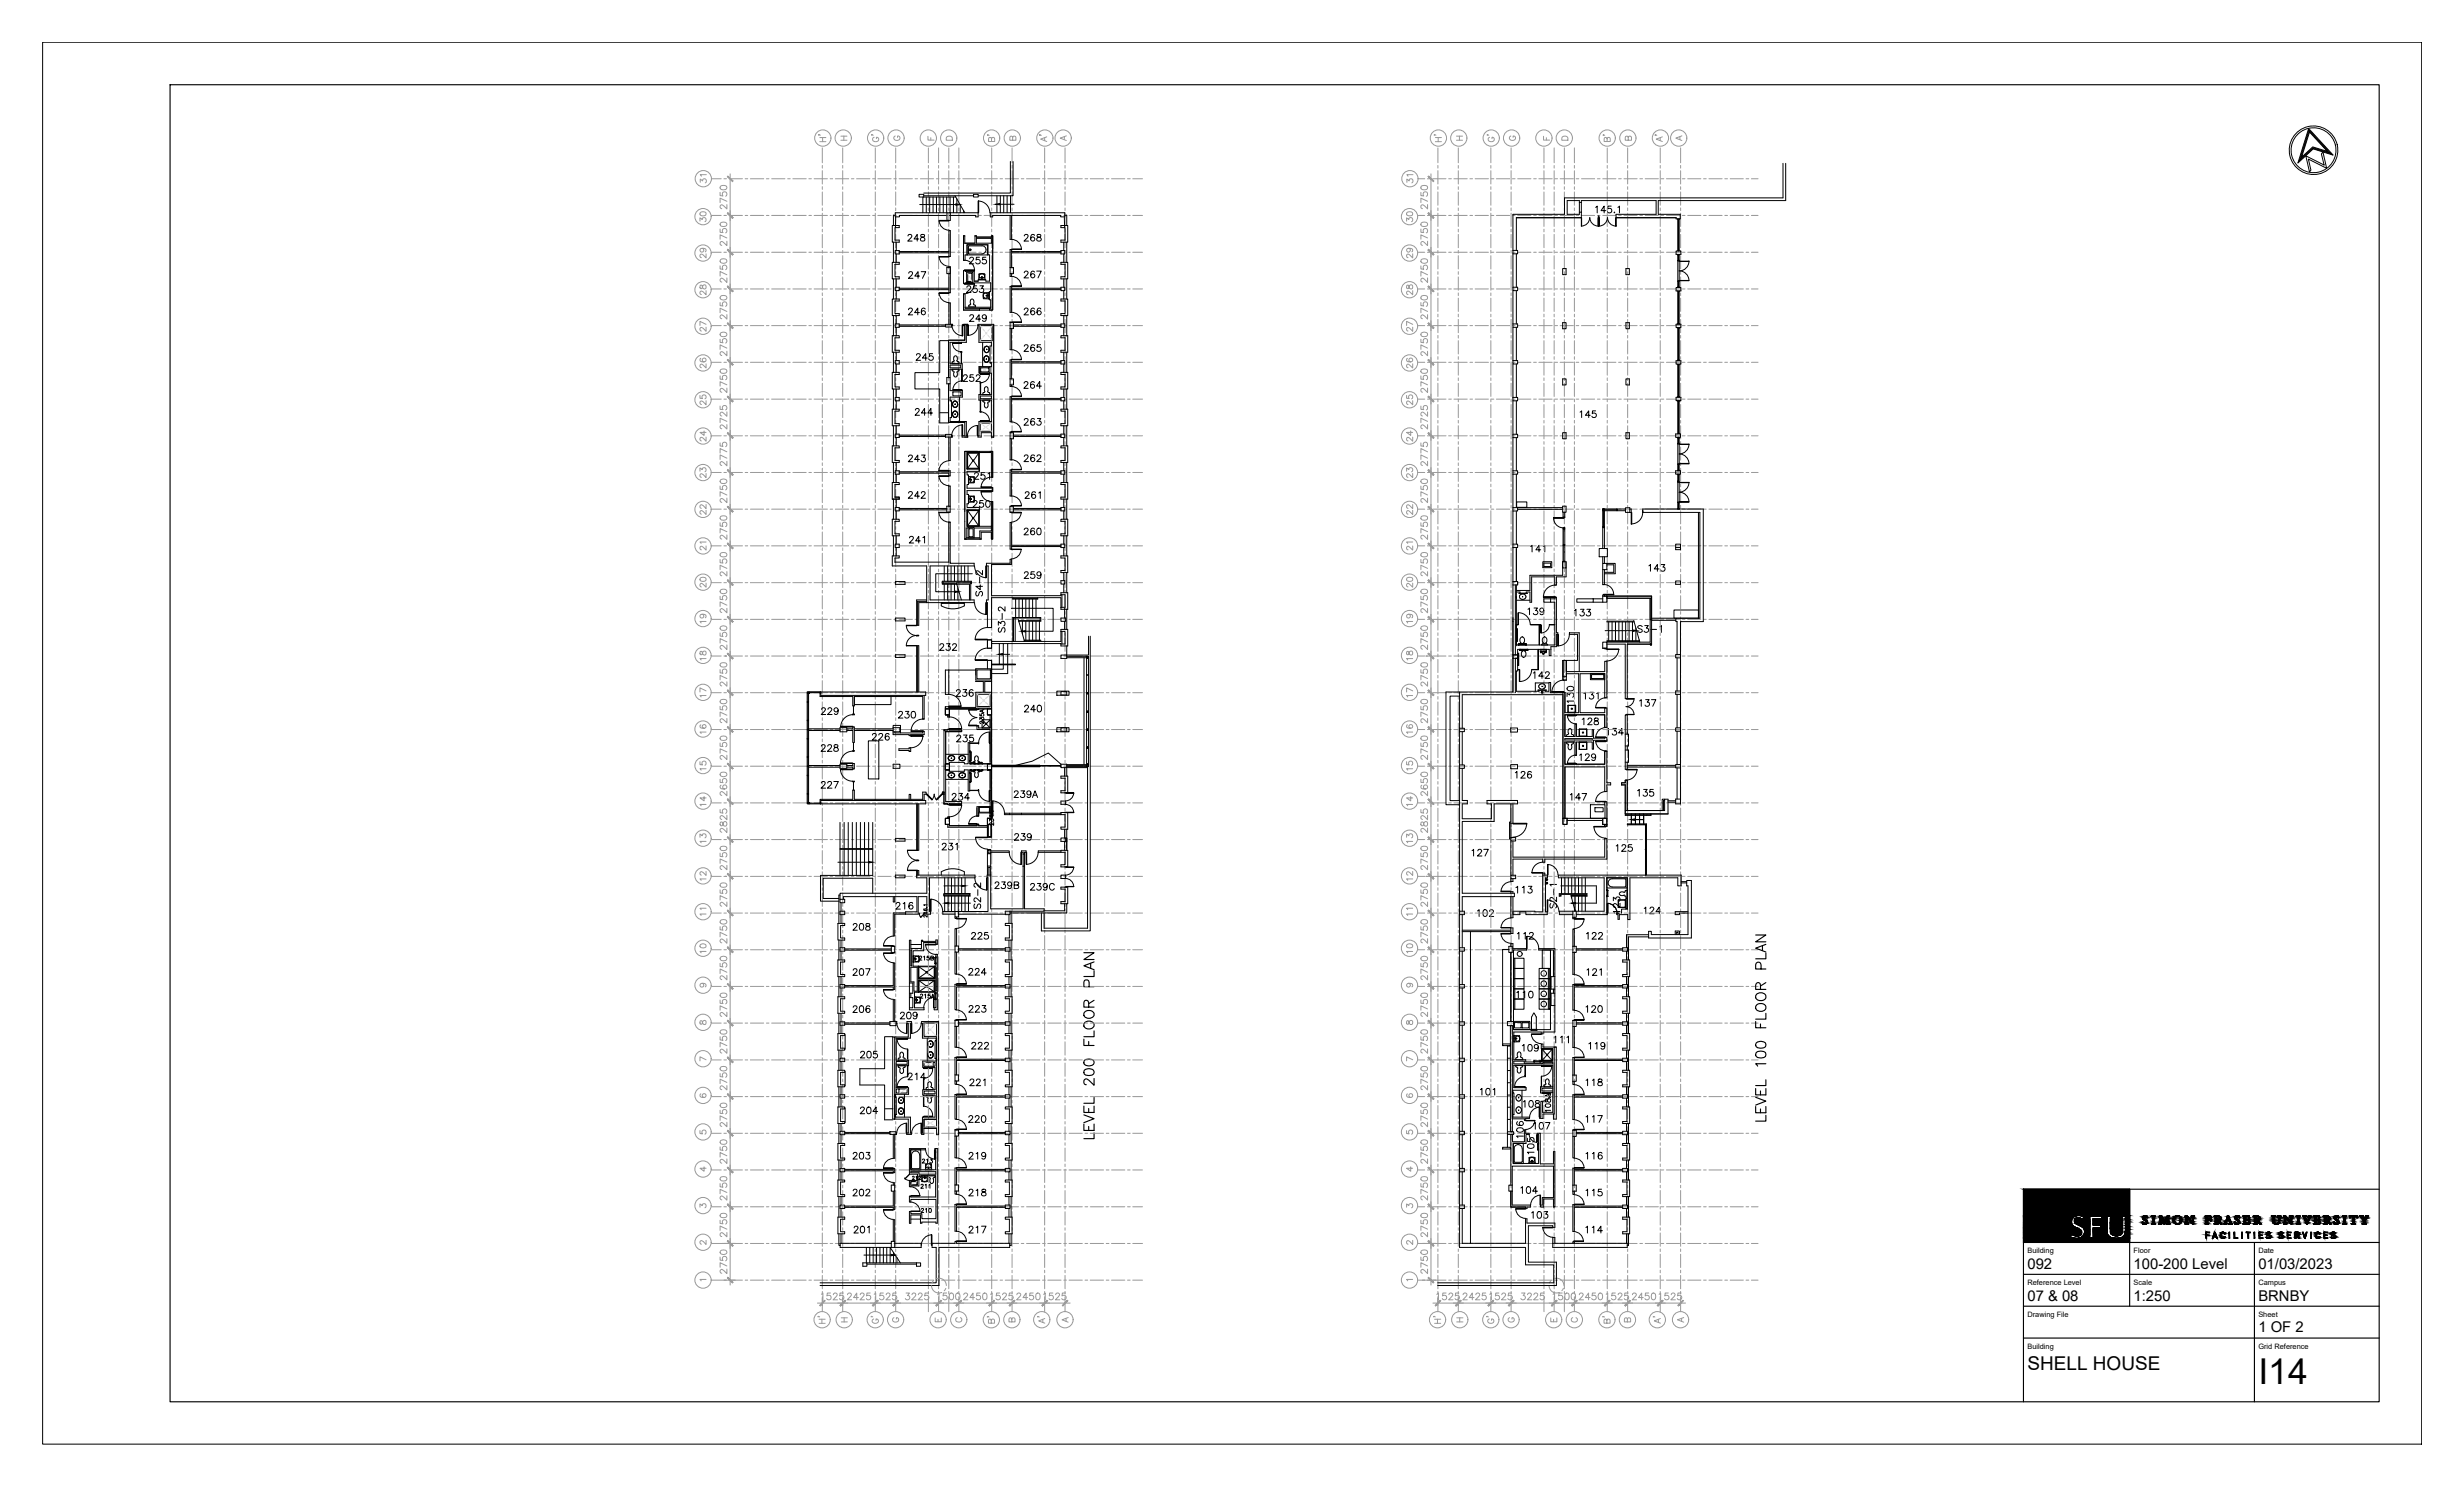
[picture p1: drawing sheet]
<svg xmlns="http://www.w3.org/2000/svg" width="737mm" height="444mm" viewBox="0 0 737 444" stroke-linecap="round" stroke-linejoin="round" font-family="sans-serif">
<defs><g id="words">
<text font-size="10.6" x="675.1" y="413.7">I14</text>
<text font-size="5.7" x="606.1" y="409.5">SHELL HOUSE</text>
<g font-size="4.4">
<text x="606.1" y="379.2">092</text>
<text x="637.8" y="379.2">100-200 Level</text>
<text x="675.1" y="379.2">01/03/2023</text>
<text x="606.1" y="388.8">07 &amp; 08</text>
<text x="637.8" y="388.8">1:250</text>
<text x="675.1" y="388.8">BRNBY</text>
<text x="675.1" y="398.1">1 OF 2</text>
</g>
<g font-size="2.2">
<text x="606.1" y="374.6">Building</text>
<text x="637.8" y="374.6">Floor</text>
<text x="675.1" y="374.6">Date</text>
<text x="606.1" y="384.1">Reference Level</text>
<text x="637.8" y="384.1">Scale</text>
<text x="675.1" y="384.1">Campus</text>
<text x="606.1" y="393.6">Drawing File</text>
<text x="675.1" y="393.6">Sheet</text>
<text x="606.1" y="403.2">Building</text>
<text x="675.1" y="403.2">Grid Reference</text>
</g>
</g></defs>
<!-- layer: FP092_1 Data|RM$TXT -->
<g fill="none" stroke="#000" stroke-width=".3">
<path d="M477 62l.5-.4v2M480.1 63h-1.5l1-1.4v2M481.7 61.6h-1l-.1 .9a.7 .7 0 0 1 1.1 0 .7 .7 0 0 1-.2 1 .7 .7 0 0 1-1-.2M482.5 63.5h.2zM483.7 62l.4-.4v2M472.4 123.2l.4-.4v2M475.4 124.1h-1.4l.9-1.3v2M477 122.8h-.9l-.1 .9a.71 .71 0 0 1 1.1 0 .71 .71 0 0 1-.2 1.1 .71 .71 0 0 1-1-.4M457.5 163.4l.5-.4v2M460.6 164.4h-1.5l1-1.4v2M461.3 163.4l.5-.4v2M492.9 169.1l.5-.3v1.9"/>
<path d="M496 170.1h-1.5l1-1.3v1.9M496.6 168.8h1.1l-.6 .7a.66 .66 0 0 1 .5 1.1 .66 .66 0 0 1-1.2-.2M456.8 182.1l.4-.3v1.9M458.6 181.8h1l-.5 .7a.66 .66 0 0 1 .4 1.1 .66 .66 0 0 1-1.1-.2M461.5 182.4a.62 .62 0 0 1-.8 .5 .62 .62 0 0 1-.3-.9 .62 .62 0 0 1 1 0l.1 .4a.92 .92 0 0 1-.7 1.3l-.4-.3M470.7 182.5l.4-.4v2M472.5 182.1h1l-.6 .8a.67 .67 0 0 1 .7 .6 .67 .67 0 0 1-.6 .7 .67 .67 0 0 1-.7-.5M474.4 182.1h1l-.5 .8a.67 .67 0 0 1 .6 .6 .67 .67 0 0 1-.6 .7 .67 .67 0 0 1-.7-.5M490.9 187.3a.76 .76 0 0 0-.7-.3 .76 .76 0 0 0-.6 .5l1.1 .6 .2 .6a.87 .87 0 0 1-1.3 0M491.7 187h1.1l-.6 .8a.68 .68 0 0 1 .5 1.1 .68 .68 0 0 1-1.2-.2M493.5 188.1h1.7M496.2 187.4l.5-.4v2"/>
<path d="M458.4 201.2l.5-.4v2M461.4 202.1h-1.4l1-1.3v2M462 201.3l.4-.5h.4l.4 .4-.3 .7-1 .9h1.4M468.5 208.2v-1l.7 .5a.67 .67 0 0 1 1.1-.4 .67 .67 0 0 1-.2 1.1M468.6 205.5l.7-.3a.9 .9 0 0 1 1.2 .7 1.1 1.1 0 0 1-1.1 .6 1.1 1.1 0 0 1-.9-.7zM470.5 209.6h-2l.3 .4M473 215l.5-.4v2M473.5 207.3l.5-.4v2.1M474.7 215.1l.2-.4 .6-.1 .4 .6-1.3 1.4h1.4M475.3 206.9h1l-.5 .8a.67 .67 0 0 1 .5 1.1 .67 .67 0 0 1-1.2-.2M476.7 214.7v.6l.9 .3 .3 .4a.66 .66 0 0 1-.7 .7 .66 .66 0 0 1-.7-.7l.3-.4 1-.5-.1-.4zM477.3 207.3l.5-.4v2.1"/>
<path d="M480.4 218.1l.4-.4v2M482.2 217.7h1l-.6 .8a.66 .66 0 0 1 .5 1.1 .66 .66 0 0 1-1.1-.3M485.3 219.1h-1.4l.9-1.4v2M490.1 209.5l.5-.4v2M492 209.1h1l-.6 .8a.66 .66 0 0 1 .7 .6 .66 .66 0 0 1-.6 .7 .66 .66 0 0 1-.7-.5M493.7 209.1h1.3l-.9 2M453 231l.5-.4v2M454.7 231.1l.4-.5h.4l.4 .4-.3 .7-1 .9h1.4M457.8 230.9l-.1-.2a.64 .64 0 0 0-1 .3v1.3a.62 .62 0 0 0 1 .1 .62 .62 0 0 0-.2-1 .62 .62 0 0 0-.9 .5M469.4 237.6l.5-.4v2M472.2 225.7l.5-.3v1.9M472.5 238.5h-1.5l1-1.3v2"/>
<path d="M472.9 237.2h1.4l-1 2M474 225.8l.3-.4h.6l.2 .3-.3 .7-1 .9h1.4M477 226a.63 .63 0 0 1-.8 .6 .63 .63 0 0 1-.3-1 .63 .63 0 0 1 1 0l.1 .4a.99 .99 0 0 1-.7 1.3l-.4-.3M489.5 236.4l.6-.4v2M491.4 236h1l-.6 .7a.67 .67 0 0 1 .6 1.1 .67 .67 0 0 1-1.2-.2M494.2 236h-.9l-.1 .9a.7 .7 0 0 1 1-.1 .7 .7 0 0 1-.1 1.1 .7 .7 0 0 1-1-.3M440.1 254.3l.4-.4v2M441.8 254.4l.2-.4 .6-.1 .3 .6-1.2 1.4h1.3M443.6 253.9h1.3l-1 2M483.2 252.9l.4-.4v2M484.9 253l.2-.4 .5-.1 .4 .5-1.2 1.5h1.3M487.8 252.5h-.9l-.1 .8a.71 .71 0 0 1 1.1 .1 .71 .71 0 0 1-.2 1 .71 .71 0 0 1-1-.3"/>
<path d="M441.7 272.3l.5-.4v2.1M443.6 272a.63 .63 0 0 1 .9 .3l.1 .5a.91 .91 0 0 1-.5 1.2h-.2a1.34 1.34 0 0 1-.3-2zM445.3 272.4l.4-.5h.4l.3 .4-.2 .7-1 1h1.3M453.2 265.3l.5-.4v2.1M453.6 279.1l.5-.4v2M455.1 265.3l.5-.4v2.1M455.5 279.1l.5-.4v2M456.9 264.9h1.1l-.6 .8a.67 .67 0 0 1 .5 1.1 .67 .67 0 0 1-1.2-.2M457.2 279.2l.4-.5h.4l.4 .4-.3 .7-1 .9h1.4M463.6 270.1l-.3 .5 .3 .8 .5-.2 .5-1 .6 .1 .1 .6-.3 .5M464.5 265.8v1.7M465.3 268.2v1.3l-1.2-1.1-.4-.1-.3 .1-.1 .6 .5 .4"/>
<path d="M465.3 264.4h-2l.4 .5M474.3 279.1l.5-.4v2M476 279.2l.2-.4 .6-.1 .3 .6-1.2 1.4h1.3M477.9 279.2l.2-.4 .6-.1 .3 .6-1.2 1.4h1.3M482.3 269.3v-1.1l.8 .6a.66 .66 0 0 1 .6-.7 .66 .66 0 0 1 .7 .6 .66 .66 0 0 1-.5 .7M484.3 272.5h-2l.4 .5M484.3 270v1.3l-1.4-1.2-.6 .4 .1 .6 .4 .1M491.5 271.5l.5-.3v1.9M493.3 271.6l.1-.4h.6l.4 .6-1.3 1.3h1.4M496.5 272.5h-1.5l1-1.3v1.9M453.4 296.7l.5-.4v2M455.3 296.7l.5-.4v2"/>
<path d="M457.2 296.4l.3-.1a1.03 1.03 0 0 1 .8 1 1.03 1.03 0 0 1-.8 1 1.25 1.25 0 0 1-.3-1.9zM474.4 290l.5-.4v2M476.1 290l.4-.4 .6 .1 .2 .3-.3 .6-1 1h1.4M478.2 290l.5-.4v2M455.1 312.6l.5-.4v2M457 312.3a.68 .68 0 0 1 1 .3v.5a.85 .85 0 0 1-.7 1.1 1.33 1.33 0 0 1-.3-1.9zM459.9 312.9a.62 .62 0 0 1-.9 .5 .62 .62 0 0 1-.2-1 .62 .62 0 0 1 1 .1l.1 .4a.92 .92 0 0 1-.8 1.3l-.4-.2M464.6 310.1l.5-.4v2.1M466.5 310.1l.5-.4v2.1M468.4 310.1l.5-.4v2.1M474.1 301l.5-.4v2M475 312l.5-.4v2"/>
<path d="M475.9 301.1l.1-.4 .6-.1 .4 .6-1.3 1.4h1.4M476.9 312l.5-.4v2M477.9 300.7l.3-.1a1.03 1.03 0 0 1 .8 1 1.03 1.03 0 0 1-.8 1 1.25 1.25 0 0 1-.3-1.9zM479.8 312.3a.62 .62 0 0 1-.9 .5 .62 .62 0 0 1-.2-1 .62 .62 0 0 1 1 .1l.1 .4a.92 .92 0 0 1-.8 1.3l-.4-.3M442.6 325.7l.4-.4v2M444.5 325.4a.64 .64 0 0 1 .9 .3l.1 .5a.9 .9 0 0 1-.7 1.1 1.25 1.25 0 0 1-.3-1.9zM446.4 325.7l.4-.4v2M453.5 337.4l.8-.3 .7 .1a.62 .62 0 0 1 .4 .6 .62 .62 0 0 1-.4 .5l-.5 .2a.9 .9 0 0 1-1.1-.8zM453.7 335.3l-.2 .1a.59 .59 0 0 0 .3 1h1.3a.62 .62 0 0 0 .1-1 .62 .62 0 0 0-1 .2 .62 .62 0 0 0 .5 .8M455.4 339.6h-2l.4 .5M455.4 329.4l.5-.4v2M457.3 329.1a.64 .64 0 0 1 1 .3l.1 .4a.9 .9 0 0 1-.8 1.2 1.25 1.25 0 0 1-.3-1.9z"/>
<path d="M458.5 335.9l.5-.4v2M459.1 329.1v.5l.9 .3 .3 .4a.66 .66 0 0 1-.8 .7 .66 .66 0 0 1-.5-.9l1.2-.6-.1-.4zM460.4 335.6a.68 .68 0 0 1 .9 .3l.1 .5a.85 .85 0 0 1-.7 1.1 1.33 1.33 0 0 1-.3-1.9zM462 330.2a.79 .79 0 0 1 1-.3 .79 .79 0 0 1 .5 .9 .79 .79 0 0 1-1 .3 .79 .79 0 0 1-.5-.9zM462 328.6l-.1 .5 .4 .3 .7-1a.51 .51 0 0 1 .6 .6 .51 .51 0 0 1-.7 .4l-.4-.8zM462 335.5h1.3l-.9 2M463 327.1v.8M463.6 331.9h-1.7l.3 .4M463.6 326.9l-1.7 .6 1.7 .6M474.1 333.9l.5-.4v2M474.1 322.9l.5-.3v1.9M476 333.9l.5-.4v2"/>
<path d="M476 322.9l.5-.3v1.9M477.6 333.5h1.4l-1 2M477.9 322.6v.6l.8 .3 .3 .4a.68 .68 0 0 1-.7 .7 .68 .68 0 0 1-.7-.7l.3-.4 1-.5-.1-.4zM454.7 355.1l.4-.4v2.1M456.6 354.9a.59 .59 0 0 1 .9 .2l.1 .5a.91 .91 0 0 1-.6 1.2h-.2a1.29 1.29 0 0 1-.2-1.9zM456.6 340.2v1l.9 .1a.71 .71 0 0 1 0-1.1 .71 .71 0 0 1 1 .2 .71 .71 0 0 1-.3 1M456.7 342.2l.8-.3a.85 .85 0 0 1 1.1 .8 1.07 1.07 0 0 1-1.1 .6 1.07 1.07 0 0 1-.9-.8zM458.6 344.4h-2l.4 .5M459.6 356.1h-1.4l.9-1.4v2.1M474.1 344.9l.5-.4v2M474.1 355.9l.5-.4v2M476 344.9l.5-.4v2"/>
<path d="M476 355.9l.5-.4v2M478.8 355.5h-.9l-.1 .8a.71 .71 0 0 1 1 .1 .71 .71 0 0 1-.1 1 .71 .71 0 0 1-1.1-.3M478.9 344.8l-.1-.2a.64 .64 0 0 0-.9 .3v1.3a.62 .62 0 0 0 1 .1 .62 .62 0 0 0-.3-1 .62 .62 0 0 0-.8 .5M457.9 362.6l.4-.4v2M459.8 362.3l.3-.1a1.03 1.03 0 0 1 .8 1 1.03 1.03 0 0 1-.8 1 1.25 1.25 0 0 1-.3-1.9zM461.6 362.2h1.1l-.6 .7a.67 .67 0 0 1 .6 .7 .67 .67 0 0 1-.6 .7 .67 .67 0 0 1-.7-.5M474.1 366.9l.5-.4v2.1M476 366.9l.5-.4v2.1M479 367.9h-1.4l1-1.4v2.1"/>
</g>
<!-- layer: FP092_1|AGL -->
<g fill="none" stroke="#000" stroke-width=".3">
<path d="M472.1 60.5v2.9M472.7 60.5v2.9M501.6 77.8l.4 .1M501.6 77.8h.4v.2h-.4zM501.6 76.3h.4v-.3v10M501.6 65.4v9.6M501.6 76v10M501.6 65.6h.4M501.6 74.8h.4M501.8 65.4v9.6M501.8 76.3v1.5M502 65.4v9.6"/>
<path d="M501.6 85.8h.4M501.6 96.7h.4M501.8 84.1v1.7M501.8 87.1v9.6M501.8 98.1v9.5M502 83.9h-.4v.2h.4M502 98.1h-.4v-.2v9.9M502 87.1h-.4v-.1v9.9M502 87v9.9M502 97.9v9.9M501.6 109h.4v-.1v9.9M501.6 108.9v9.9"/>
<path d="M501.6 119.8v9.7M501.6 119.9h.4M501.6 107.6h.4M501.6 118.5h.4M501.8 109v9.5M501.8 119.9v9.6M502 119.8v9.9M501.6 132.5h.4v.2h-.4zM501.6 132.5l.4 .1M501.6 130.7v.3h.3M501.6 130.7h.4v10h-.4zM501.6 131h.4"/>
<path d="M501.8 131v1.5M501.8 138.8v1.8M502 138.7h-.4l.4 .1M502 129.5h-.4v.2M467.3 157.8h.5v.4h-.5zM467.3 158.2v4.7h.5M467.3 153.1v1.6h.5v-1.6M467.3 157.8h.5M467.3 158h.5M467.3 154.5h.5M467.5 158.2v4.7M467.8 158.2v9.5"/>
<path d="M479.1 152.2h.5v.5h-.5v-.5h4.2M479.1 157.5h.5v.2h-.5zM479.1 152.2h.5v.5h-.5zM479.1 152.7v4.8M479.4 152.7v4.8M479.6 152.4h3.7M483.3 152.7h-3.7v4.8M501.6 144h.1M501.6 144h.4M501.6 144h.4v.2h-.4M501.6 152.2v-10.5h.4v10.5M501.6 140.6h.4"/>
<path d="M501.6 152.2h.4M501.6 152h.4M501.6 141.9h.4M501.8 141.9v2.1M501.8 150.3v1.7M502 150.1h-.4v.2h.4M467.3 162.9h.5v.2h-.5zM467.3 167.7h.5v.2h-.5zM467.3 163.1v4.6M467.5 163.1v4.6M493.5 192.7l.1 .1zM493.5 192.8h.1"/>
<path d="M493.5 192.7h.1M493.5 192.7v.1M493.6 192.8h.1M493.6 192.7h.1M492.8 279.4h-6.6v3.9M502.6 263.5h1.6M502.6 263.9h1.6M486.2 284.3v2.6M486.2 291.9v2.4M486.2 295.3v2.7M486.8 291.9v6.1M492.8 280h-6v6.9"/>
<path d="M486.2 303v2.4M486.2 306.5v2.5M486.2 313.9v2.4M486.2 317.3v2.6M486.8 303v6M486.8 313.9v6M486.2 324.9v2.4M486.2 328.3v2.6M486.2 335.8v2.4M486.2 339.2v2.6M486.8 324.9v6M486.8 335.8v6"/>
<path d="M486.2 346.8v2.5M486.2 350.3v2.4M486.2 357.7v2.5M486.8 346.8v5.9M486.8 357.7v6.1M486.2 361.2v2.6M486.2 368.8v2.9M486.8 368.8v3.5h-.3"/>
</g>
<!-- layer: FP092_1|SGRID -->
<g fill="none" stroke="#989898" stroke-width=".3">
<path d="M420.6 54.5v-1l.7 .6a.62 .62 0 0 1 .9-.5 .62 .62 0 0 1-.1 1.1M422.4 52.2h-1.8l.3 .5M428.8 40.3v.1v-.1l.5 .1M429.1 42.3h1.8M429.1 41.1h1.8M429.9 41.1v1.2M435.4 41.9h1.8M435.4 40.7h1.8M436.3 40.7v1.2M444.6 40.3v.1v-.1l.5 .1M445.3 41a.75 .75 0 0 0-.3 1.1 .75 .75 0 0 0 1 .2 .66 .66 0 0 0 .7-.6 .66 .66 0 0 0-.7-.7v.5M451.7 40.7a.68 .68 0 0 0-.5 .7 .68 .68 0 0 0 .7 .6 .77 .77 0 0 0 1-.3 .77 .77 0 0 0-.1-1h-.5v.4"/>
<path d="M461.4 40.7v1.2h1.9M462.3 41.2v.7M467 41a1.02 1.02 0 0 1 1.7 .3v.6h-1.8zM479.3 40.3v.2v-.2l.4 .2M480.4 41.5l.4-.4 .4 .1 .2 .3v.8h-1.8l.1-1.1h.6l.1 1.1M486.7 41.1l.4-.4 .5 .2 .1 .2v.8h-1.8l.1-1.1 .7 .1v1M494.8 40.3v.2v-.2l.5 .2M496.3 41.2v.9M497 40.9l-1.9 .7 1.9 .7M502.2 40.9v.8M502.8 40.6l-1.8 .7 1.8 .7M420.5 66.1v-1l.7 .5a.62 .62 0 0 1 1-.4 .62 .62 0 0 1-.2 1.1"/>
<path d="M420.6 63.6l.7-.3a.84 .84 0 0 1 1 .5 .93 .93 0 0 1-.9 .7 .93 .93 0 0 1-.9-.7zM421.1 74.2a.57 .57 0 0 1 .5 .8 .57 .57 0 0 1-.9 .2 .57 .57 0 0 1 .1-.9l.3-.1a.86 .86 0 0 1 1.2 .7l-.2 .4M422.3 75.9v1.2l-.9-.9-.6-.2-.3 .3v.3l.4 .4M420.6 85.3v.9l.3 .1 .4-.9 .4-.3a.6 .6 0 0 1 .6 .8 .6 .6 0 0 1-.8 .4l-.4-1zM422.3 97.8v1.2l-.9-.9-.6-.2-.3 .3v.4l.4 .3M422.3 97l-1.8-.9v1.2M422.3 86.9v1.2l-.9-.8-.6-.3-.2 .2-.1 .5 .4 .3M420.5 118.2v.9h.8a.64 .64 0 0 1 0-.9 .64 .64 0 0 1 .9 .1 .64 .64 0 0 1-.2 .9M420.8 107.1l-.3 .4a.95 .95 0 0 0 .9 .7 .95 .95 0 0 0 .9-.7 .58 .58 0 0 0-.6-.5 .58 .58 0 0 0-.5 .6 .58 .58 0 0 0 .5 .6M422.3 119.8v1.2l-.9-.9-.6-.2-.2 .1-.1 .5 .4 .4M422.3 108.8v1.2l-1.5-1.1-.2 .1-.1 .6 .4 .3M421.7 128.8v1.3l-1.2-.8h1.8"/>
<path d="M422.3 130.7v1.2l-.9-.9-.6-.3-.2 .2-.1 .6 .4 .3M420.5 140.9v-1l.7 .5a.62 .62 0 0 1 1-.4 .62 .62 0 0 1-.2 1M422.3 152.5v1.3l-1.5-1.2-.3 .7 .4 .4M422.3 150.8v1.2l-.9-.9-.6-.2-.3 .3v.4l.4 .3M422.3 141.5v1.3l-.9-.9-.6-.3-.3 .4v.3l.4 .4M420.6 172.8l.9-.2 .7 .2 .1 .3a.95 .95 0 0 1-.9 .7 .95 .95 0 0 1-.9-.7zM422.3 174.3v1.2l-1.5-1.1-.3 .7 .4 .3M422.3 163.2v1.2l-1.5-1.1-.3 .7 .4 .4M422.3 162h-1.8l.3 .4M420.6 194.8v.8h.5a.75 .75 0 0 1 .3-.8 .75 .75 0 0 1 .8 0v.8a.75 .75 0 0 1-.8 0 .75 .75 0 0 1-.3-.8zM421.1 183.6a.57 .57 0 0 1 .5 .8 .57 .57 0 0 1-.9 .2 .57 .57 0 0 1 .1-.9l.3-.1a.86 .86 0 0 1 1.2 .7l-.2 .4M422.3 185.8h-1.8l.3 .4"/>
<path d="M422.3 196.9h-1.8l.3 .4M420.8 216.7l-.3 .3a.96 .96 0 0 0 .9 .7 .96 .96 0 0 0 .9-.6 .56 .56 0 0 0-.6-.5 .56 .56 0 0 0-.5 .5 .56 .56 0 0 0 .5 .6M422.3 218.8h-1.8l.3 .5M422.3 207.9h-1.8l.3 .4M422.3 206.5l-1.8-.9v1.3M420.5 227.7v.9l.8 .1a.66 .66 0 0 1-.1-1 .66 .66 0 0 1 1 .1 .66 .66 0 0 1-.2 .9M421.7 238.1v1.3l-1.2-.9h1.8M422.3 229.8h-1.8l.3 .4M420.5 250.3v-1l.7 .5a.62 .62 0 0 1 1-.4 .62 .62 0 0 1-.2 1.1M422.3 240.5h-1.8l.3 .4M422.3 251.5h-1.8l.3 .4M422.3 273.2h-1.8l.3 .5"/>
<path d="M422.3 271.5h-1.8l.3 .4M422.3 262.7h-1.8l.3 .5M422.3 260.5v1.2l-.9-.9-.6-.2-.2 .1-.1 .6 .4 .3M420.6 282.4a.91 .91 0 0 1 1.1-.3 .91 .91 0 0 1 .5 1l-.7 .3a.76 .76 0 0 1-1-.7zM421.1 293.9a.57 .57 0 0 1 .5 .8 .57 .57 0 0 1-.9 .2 .57 .57 0 0 1 .1-.9l.3-.1a.85 .85 0 0 1 1.2 .8l-.2 .3M422.3 284.4h-1.8l.3 .4M420.6 305.2v.9l.3 .1 .4-.9 .4-.3a.58 .58 0 0 1 .6 .8 .58 .58 0 0 1-1 .2l-.2-.8zM422.3 316.8l-1.8-.9v1.2M420.5 338v.9h.8a.66 .66 0 0 1-.1-1 .66 .66 0 0 1 1 .2 .66 .66 0 0 1-.2 .9M420.8 327l-.3 .3a.87 .87 0 0 0 1 .8 .87 .87 0 0 0 .7-.9 .58 .58 0 0 0-1 0 .58 .58 0 0 0 .5 .9M421.7 348.8v1.3l-1.2-.9h1.8M420.5 360.9v-1l.7 .5a.62 .62 0 0 1 1-.4 .62 .62 0 0 1-.2 1"/>
<path d="M422.3 370.8v1.2l-.9-.9-.6-.2-.2 .1-.1 .5 .4 .4M422.3 382.5h-1.8l.3 .4M428.6 393.5v.2v-.2l.4 .2M428.9 395.6h1.8M428.9 394.3h1.8M429.7 394.3v1.3M435.5 395.2h1.8M435.5 393.9h1.8M436.4 393.9v1.3M444.5 393.5v.2v-.2l.4 .2M445.2 394.3a.67 .67 0 0 0-.5 .7 .67 .67 0 0 0 .8 .6 .75 .75 0 0 0 .9-.3 .75 .75 0 0 0-.1-1h-.4v.4M451.3 393.9a.68 .68 0 0 0-.4 .7 .68 .68 0 0 0 .6 .6h.5a.66 .66 0 0 0 .7-.7 .66 .66 0 0 0-.7-.6v.4"/>
<path d="M463.6 394v1.1h1.8v-1.1M464.4 394.4v.7M470.2 393.9a.75 .75 0 0 0-.4 1 .75 .75 0 0 0 1.1 .3 .68 .68 0 0 0 .7-.6 .68 .68 0 0 0-.5-.7M479.2 393.5v.2v-.2l.5 .2M480.4 394.7l.3-.4 .5 .1 .1 .3v.8h-1.8l.2-1.1 .6 .1 .1 1M486.5 394.3l.3-.4 .5 .1 .2 .3v.9h-1.9l.1-1.1 .3-.2 .4 .2 .1 1.1M494.3 393.5v.2v-.2l.4 .2M495.8 394.4v.9M496.4 394.1l-1.9 .8 1.9 .6M502.7 394.1v.9M503.3 393.8l-1.8 .7 1.8 .7"/>
<circle cx="421.5" cy="53.4" r="2.43"/>
<circle cx="430" cy="41.3" r="2.43"/>
<circle cx="436.1" cy="41.3" r="2.43"/>
<circle cx="445.8" cy="41.3" r="2.43"/>
<circle cx="451.9" cy="41.3" r="2.43"/>
<circle cx="461.5" cy="41.3" r="2.43"/>
<circle cx="467.6" cy="41.3" r="2.43"/>
<circle cx="480.5" cy="41.3" r="2.43"/>
<circle cx="486.6" cy="41.3" r="2.43"/>
<circle cx="496.4" cy="41.3" r="2.43"/>
<circle cx="501.8" cy="41.3" r="2.43"/>
<circle cx="421.4" cy="75.6" r="2.43"/>
<circle cx="421.4" cy="64.8" r="2.43"/>
<circle cx="421.4" cy="97.5" r="2.43"/>
<circle cx="421.4" cy="86.6" r="2.43"/>
<circle cx="421.4" cy="119.5" r="2.43"/>
<circle cx="421.4" cy="108.5" r="2.43"/>
<circle cx="421.4" cy="130.3" r="2.43"/>
<circle cx="421.4" cy="141.3" r="2.43"/>
<circle cx="421.4" cy="152.3" r="2.43"/>
<circle cx="421.4" cy="174" r="2.43"/>
<circle cx="421.4" cy="163.2" r="2.43"/>
<circle cx="421.4" cy="195.9" r="2.43"/>
<circle cx="421.4" cy="184.9" r="2.43"/>
<circle cx="421.4" cy="207" r="2.43"/>
<circle cx="421.4" cy="217.9" r="2.43"/>
<circle cx="421.4" cy="239.5" r="2.43"/>
<circle cx="421.4" cy="228.8" r="2.43"/>
<circle cx="421.4" cy="250.6" r="2.43"/>
<circle cx="421.4" cy="261.8" r="2.43"/>
<circle cx="421.4" cy="272.5" r="2.43"/>
<circle cx="421.4" cy="283.5" r="2.43"/>
<circle cx="421.4" cy="294.5" r="2.43"/>
<circle cx="421.4" cy="305.6" r="2.43"/>
<circle cx="421.4" cy="316.5" r="2.43"/>
<circle cx="421.4" cy="327.4" r="2.43"/>
<circle cx="421.4" cy="338.4" r="2.43"/>
<circle cx="421.4" cy="349.5" r="2.43"/>
<circle cx="421.4" cy="371.3" r="2.43"/>
<circle cx="421.4" cy="360.4" r="2.43"/>
<circle cx="421.4" cy="382.6" r="2.43"/>
<circle cx="429.7" cy="394.5" r="2.43"/>
<circle cx="436.4" cy="394.5" r="2.43"/>
<circle cx="445.7" cy="394.5" r="2.43"/>
<circle cx="451.7" cy="394.5" r="2.43"/>
<circle cx="464.5" cy="394.5" r="2.43"/>
<circle cx="470.6" cy="394.5" r="2.43"/>
<circle cx="480.4" cy="394.5" r="2.43"/>
<circle cx="486.5" cy="394.5" r="2.43"/>
<circle cx="495.4" cy="394.5" r="2.43"/>
<circle cx="502.4" cy="394.5" r="2.43"/>
</g>
<!-- layer: FP092_1|SGR -->
<g fill="none" stroke="#989898" stroke-width=".3">
<path d="M423.9 53.4h2M426.7 53.4h.8M428.3 53.4h4M429.9 44.2v4.5M429.9 49.5v.8M429.9 51v4M429.9 55.8v.8M429.9 57.4v4M433.1 53.4h.8M434.6 53.4h4M435.9 44.2v4.5M435.9 49.5v.8"/>
<path d="M435.9 51v4M435.9 55.8v.8M435.9 57.4v4M439.4 53.4h.8M441 53.4h4M445.7 44.2v4.5M445.7 49.5v.8M445.7 51v4M445.7 55.8v.8M445.7 57.4v4M445.8 53.4h.8M447.3 53.4h4"/>
<path d="M451.7 44.2v4.5M451.7 49.5v.8M451.7 51v4M451.7 55.8v.8M451.7 57.4v4M452.1 53.4h.8M453.7 53.4h4M458.5 53.4h.8M460 53.4h4M461.6 44.2v4.5M461.6 49.5v.8M461.6 51v4"/>
<path d="M461.6 55.8v.8M461.6 57.4v4M464.6 44.2v4.5M464.6 49.5v.8M464.6 51v4M464.6 55.8v.8M464.6 57.4v4M464.8 53.4h.8M466.4 53.4h4M467.7 44.2v4.5M467.7 49.5v.8M467.7 51v4"/>
<path d="M467.7 55.8v.8M467.7 57.4v4M470.7 44.2v4.5M470.7 49.5v.8M470.7 51v4M470.7 55.8v.8M470.7 57.4v4M471.2 53.4h.8M472.8 53.4h3.9M477.5 53.4h.8M479.1 53.4h4M480.5 44.2v4.5"/>
<path d="M480.5 49.5v.8M480.5 51v4M480.5 55.8v.8M480.5 57.4v4M483.9 53.4h.8M485.5 53.4h3.9M486.6 44.2v4.5M486.6 49.5v.8M486.6 51v4M486.6 55.8v.8M486.6 57.4v4M490.2 53.4h.8"/>
<path d="M491.8 53.4h4M496.3 44.2v4.5M496.3 49.5v.8M496.3 51v4M496.3 55.8v.8M496.3 57.4v4M496.6 53.4h.8M498.2 53.4h3.9M502.4 44.2v4.5M502.4 49.5v.8M502.4 51v4M502.4 55.8v.8"/>
<path d="M502.4 57.4v4M502.9 53.4h.8M504.5 53.4h4M509.3 53.4h.8M510.9 53.4h3.9M515.6 53.4h.8M517.2 53.4h4M522 53.4h.8M523.6 53.4h2M423.9 75.4h2M423.9 64.4h2M426.7 75.4h.8"/>
<path d="M426.7 64.4h.8M428.3 75.4h4M428.3 64.4h4M429.9 62.2v.8M429.9 63.7v4M429.9 68.5v.8M429.9 70.1v4M429.9 74.9v.8M429.9 76.4v4M433.1 75.4h.8M433.1 64.4h.8M434.6 75.4h4"/>
<path d="M434.6 64.4h4M435.9 62.2v.8M435.9 63.7v4M435.9 68.5v.8M435.9 70.1v4M435.9 74.9v.8M435.9 76.4v4M439.4 75.4h.8M439.4 64.4h.8M441 75.4h4M441 64.4h4M445.7 62.2v.8"/>
<path d="M445.7 63.7v4M445.7 68.5v.8M445.7 70.1v4M445.7 74.9v.8M445.7 76.4v4M445.8 75.4h.8M445.8 64.4h.8M447.3 75.4h4M447.3 64.4h4M451.7 62.2v.8M451.7 63.7v4M451.7 68.5v.8"/>
<path d="M451.7 70.1v4M451.7 74.9v.8M451.7 76.4v4M452.1 75.4h.8M452.1 64.4h.8M453.7 75.4h4M453.7 64.4h4M458.5 75.4h.8M458.5 64.4h.8M460 75.4h4M460 64.4h4M461.6 62.2v.8"/>
<path d="M461.6 63.7v4M461.6 68.5v.8M461.6 70.1v4M461.6 74.9v.8M461.6 76.4v4M464.6 62.2v.8M464.6 63.7v4M464.6 68.5v.8M464.6 70.1v4M464.6 74.9v.8M464.6 76.4v4M464.8 75.4h.8"/>
<path d="M464.8 64.4h.8M466.4 75.4h4M466.4 64.4h4M467.7 62.2v.8M467.7 63.7v4M467.7 68.5v.8M467.7 70.1v4M467.7 74.9v.8M467.7 76.4v4M470.7 62.2v.8M470.7 63.7v4M470.7 68.5v.8"/>
<path d="M470.7 70.1v4M470.7 74.9v.8M470.7 76.4v4M471.2 75.4h.8M471.2 64.4h.8M472.8 75.4h3.9M472.8 64.4h3.9M477.5 75.4h.8M477.5 64.4h.8M479.1 75.4h4M479.1 64.4h4M480.5 62.2v.8"/>
<path d="M480.5 63.7v4M480.5 68.5v.8M480.5 70.1v4M480.5 74.9v.8M480.5 76.4v4M483.9 75.4h.8M483.9 64.4h.8M485.5 75.4h3.9M485.5 64.4h3.9M486.6 62.2v.8M486.6 63.7v4M486.6 68.5v.8"/>
<path d="M486.6 70.1v4M486.6 74.9v.8M486.6 76.4v4M490.2 75.4h.8M490.2 64.4h.8M491.8 75.4h4M491.8 64.4h4M496.3 62.2v.8M496.3 63.7v4M496.3 68.5v.8M496.3 70.1v4M496.3 74.9v.8"/>
<path d="M496.3 76.4v4M496.6 75.4h.8M496.6 64.4h.8M498.2 75.4h3.9M498.2 64.4h3.9M502.4 62.2v.8M502.4 63.7v4M502.4 68.5v.8M502.4 70.1v4M502.4 74.9v.8M502.4 76.4v4M502.9 75.4h.8"/>
<path d="M502.9 64.4h.8M504.5 75.4h4M504.5 64.4h4M509.3 75.4h.8M509.3 64.4h.8M510.9 75.4h3.9M510.9 64.4h3.9M515.6 75.4h.8M515.6 64.4h.8M517.2 75.4h4M517.2 64.4h4M522 75.4h.8"/>
<path d="M522 64.4h.8M523.6 75.4h2M523.6 64.4h2M423.9 97.3h2M423.9 86.4h2M426.7 97.3h.8M426.7 86.4h.8M428.3 97.3h4M428.3 86.4h4M429.9 81.2v.8M429.9 82.8v4M429.9 87.6v.8"/>
<path d="M429.9 89.1v4M429.9 93.9v.8M429.9 95.5v4M433.1 97.3h.8M433.1 86.4h.8M434.6 97.3h4M434.6 86.4h4M435.9 81.2v.8M435.9 82.8v4M435.9 87.6v.8M435.9 89.1v4M435.9 93.9v.8"/>
<path d="M435.9 95.5v4M439.4 97.3h.8M439.4 86.4h.8M441 97.3h4M441 86.4h4M445.7 81.2v.8M445.7 82.8v4M445.7 87.6v.8M445.7 89.1v4M445.7 93.9v.8M445.7 95.5v4M445.8 97.3h.8"/>
<path d="M445.8 86.4h.8M447.3 97.3h4M447.3 86.4h4M451.7 81.2v.8M451.7 82.8v4M451.7 87.6v.8M451.7 89.1v4M451.7 93.9v.8M451.7 95.5v4M452.1 97.3h.8M452.1 86.4h.8M453.7 97.3h4"/>
<path d="M453.7 86.4h4M458.5 97.3h.8M458.5 86.4h.8M460 97.3h4M460 86.4h4M461.6 81.2v.8M461.6 82.8v4M461.6 87.6v.8M461.6 89.1v4M461.6 93.9v.8M461.6 95.5v4M464.6 81.2v.8"/>
<path d="M464.6 82.8v4M464.6 87.6v.8M464.6 89.1v4M464.6 93.9v.8M464.6 95.5v4M464.8 97.3h.8M464.8 86.4h.8M466.4 97.3h4M466.4 86.4h4M467.7 81.2v.8M467.7 82.8v4M467.7 87.6v.8"/>
<path d="M467.7 89.1v4M467.7 93.9v.8M467.7 95.5v4M470.7 81.2v.8M470.7 82.8v4M470.7 87.6v.8M470.7 89.1v4M470.7 93.9v.8M470.7 95.5v4M471.2 97.3h.8M471.2 86.4h.8M472.8 97.3h3.9"/>
<path d="M472.8 86.4h3.9M477.5 97.3h.8M477.5 86.4h.8M479.1 97.3h4M479.1 86.4h4M480.5 81.2v.8M480.5 82.8v4M480.5 87.6v.8M480.5 89.1v4M480.5 93.9v.8M480.5 95.5v4M483.9 97.3h.8"/>
<path d="M483.9 86.4h.8M485.5 97.3h3.9M485.5 86.4h3.9M486.6 81.2v.8M486.6 82.8v4M486.6 87.6v.8M486.6 89.1v4M486.6 93.9v.8M486.6 95.5v4M490.2 97.3h.8M490.2 86.4h.8M491.8 97.3h4"/>
<path d="M491.8 86.4h4M496.3 81.2v.8M496.3 82.8v4M496.3 87.6v.8M496.3 89.1v4M496.3 93.9v.8M496.3 95.5v4M496.6 97.3h.8M496.6 86.4h.8M498.2 97.3h3.9M498.2 86.4h3.9M502.4 81.2v.8"/>
<path d="M502.4 82.8v4M502.4 87.6v.8M502.4 89.1v4M502.4 93.9v.8M502.4 95.5v4M502.9 97.3h.8M502.9 86.4h.8M504.5 97.3h4M504.5 86.4h4M509.3 97.3h.8M509.3 86.4h.8M510.9 97.3h3.9"/>
<path d="M510.9 86.4h3.9M515.6 97.3h.8M515.6 86.4h.8M517.2 97.3h4M517.2 86.4h4M522 97.3h.8M522 86.4h.8M523.6 97.3h2M523.6 86.4h2M423.9 119.3h2M423.9 108.3h2M426.7 119.3h.8"/>
<path d="M426.7 108.3h.8M428.3 119.3h4M428.3 108.3h4M429.9 100.3v.8M429.9 101.8v4M429.9 106.6v.8M429.9 108.2v4M429.9 113v.8M429.9 114.6v3.9M429.9 119.3v.8M433.1 119.3h.8M433.1 108.3h.8"/>
<path d="M434.6 119.3h4M434.6 108.3h4M435.9 100.3v.8M435.9 101.8v4M435.9 106.6v.8M435.9 108.2v4M435.9 113v.8M435.9 114.6v3.9M435.9 119.3v.8M439.4 119.3h.8M439.4 108.3h.8M441 119.3h4"/>
<path d="M441 108.3h4M445.7 100.3v.8M445.7 101.8v4M445.7 106.6v.8M445.7 108.2v4M445.7 113v.8M445.7 114.6v3.9M445.7 119.3v.8M445.8 119.3h.8M445.8 108.3h.8M447.3 119.3h4M447.3 108.3h4"/>
<path d="M451.7 100.3v.8M451.7 101.8v4M451.7 106.6v.8M451.7 108.2v4M451.7 113v.8M451.7 114.6v3.9M451.7 119.3v.8M452.1 119.3h.8M452.1 108.3h.8M453.7 119.3h4M453.7 108.3h4M458.5 119.3h.8"/>
<path d="M458.5 108.3h.8M460 119.3h4M460 108.3h4M461.6 100.3v.8M461.6 101.8v4M461.6 106.6v.8M461.6 108.2v4M461.6 113v.8M461.6 114.6v3.9M461.6 119.3v.8M464.6 100.3v.8M464.6 101.8v4"/>
<path d="M464.6 106.6v.8M464.6 108.2v4M464.6 113v.8M464.6 114.6v3.9M464.6 119.3v.8M464.8 119.3h.8M464.8 108.3h.8M466.4 119.3h4M466.4 108.3h4M467.7 100.3v.8M467.7 101.8v4M467.7 106.6v.8"/>
<path d="M467.7 108.2v4M467.7 113v.8M467.7 114.6v3.9M467.7 119.3v.8M470.7 100.3v.8M470.7 101.8v4M470.7 106.6v.8M470.7 108.2v4M470.7 113v.8M470.7 114.6v3.9M470.7 119.3v.8M471.2 119.3h.8"/>
<path d="M471.2 108.3h.8M472.8 119.3h3.9M472.8 108.3h3.9M477.5 119.3h.8M477.5 108.3h.8M479.1 119.3h4M479.1 108.3h4M480.5 100.3v.8M480.5 101.8v4M480.5 106.6v.8M480.5 108.2v4M480.5 113v.8"/>
<path d="M480.5 114.6v3.9M480.5 119.3v.8M483.9 119.3h.8M483.9 108.3h.8M485.5 119.3h3.9M485.5 108.3h3.9M486.6 100.3v.8M486.6 101.8v4M486.6 106.6v.8M486.6 108.2v4M486.6 113v.8M486.6 114.6v3.9"/>
<path d="M486.6 119.3v.8M490.2 119.3h.8M490.2 108.3h.8M491.8 119.3h4M491.8 108.3h4M496.3 100.3v.8M496.3 101.8v4M496.3 106.6v.8M496.3 108.2v4M496.3 113v.8M496.3 114.6v3.9M496.3 119.3v.8"/>
<path d="M496.6 119.3h.8M496.6 108.3h.8M498.2 119.3h3.9M498.2 108.3h3.9M502.4 100.3v.8M502.4 101.8v4M502.4 106.6v.8M502.4 108.2v4M502.4 113v.8M502.4 114.6v3.9M502.4 119.3v.8M502.9 119.3h.8"/>
<path d="M502.9 108.3h.8M504.5 119.3h4M504.5 108.3h4M509.3 119.3h.8M509.3 108.3h.8M510.9 119.3h3.9M510.9 108.3h3.9M515.6 119.3h.8M515.6 108.3h.8M517.2 119.3h4M517.2 108.3h4M522 119.3h.8"/>
<path d="M522 108.3h.8M523.6 119.3h2M523.6 108.3h2M423.9 130.3h2M426.7 130.3h.8M428.3 130.3h4M429.9 120.9v4M429.9 125.7v.8M429.9 127.3v3.9M429.9 132v.8M429.9 133.6v4M429.9 138.4v.8"/>
<path d="M429.9 140v3.9M433.1 130.3h.8M434.6 130.3h4M435.9 120.9v4M435.9 125.7v.8M435.9 127.3v3.9M435.9 132v.8M435.9 133.6v4M435.9 138.4v.8M435.9 140v3.9M439.4 130.3h.8M441 130.3h4"/>
<path d="M445.7 120.9v4M445.7 125.7v.8M445.7 127.3v3.9M445.7 132v.8M445.7 133.6v4M445.7 138.4v.8M445.7 140v3.9M445.8 130.3h.8M447.3 130.3h4M451.7 120.9v4M451.7 125.7v.8M451.7 127.3v3.9"/>
<path d="M451.7 132v.8M451.7 133.6v4M451.7 138.4v.8M451.7 140v3.9M452.1 130.3h.8M453.7 130.3h4M458.5 130.3h.8M460 130.3h4M461.6 120.9v4M461.6 125.7v.8M461.6 127.3v3.9M461.6 132v.8"/>
<path d="M461.6 133.6v4M461.6 138.4v.8M461.6 140v3.9M464.6 120.9v4M464.6 125.7v.8M464.6 127.3v3.9M464.6 132v.8M464.6 133.6v4M464.6 138.4v.8M464.6 140v3.9M464.8 130.3h.8M466.4 130.3h4"/>
<path d="M467.7 120.9v4M467.7 125.7v.8M467.7 127.3v3.9M467.7 132v.8M467.7 133.6v4M467.7 138.4v.8M467.7 140v3.9M470.7 120.9v4M470.7 125.7v.8M470.7 127.3v3.9M470.7 132v.8M470.7 133.6v4"/>
<path d="M470.7 138.4v.8M470.7 140v3.9M471.2 130.3h.8M472.8 130.3h3.9M477.5 130.3h.8M479.1 130.3h4M480.5 120.9v4M480.5 125.7v.8M480.5 127.3v3.9M480.5 132v.8M480.5 133.6v4M480.5 138.4v.8"/>
<path d="M480.5 140v3.9M483.9 130.3h.8M485.5 130.3h3.9M486.6 120.9v4M486.6 125.7v.8M486.6 127.3v3.9M486.6 132v.8M486.6 133.6v4M486.6 138.4v.8M486.6 140v3.9M490.2 130.3h.8M491.8 130.3h4"/>
<path d="M496.3 120.9v4M496.3 125.7v.8M496.3 127.3v3.9M496.3 132v.8M496.3 133.6v4M496.3 138.4v.8M496.3 140v3.9M496.6 130.3h.8M498.2 130.3h3.9M502.4 120.9v4M502.4 125.7v.8M502.4 127.3v3.9"/>
<path d="M502.4 132v.8M502.4 133.6v4M502.4 138.4v.8M502.4 140v3.9M502.9 130.3h.8M504.5 130.3h4M509.3 130.3h.8M510.9 130.3h3.9M515.6 130.3h.8M517.2 130.3h4M522 130.3h.8M523.6 130.3h2"/>
<path d="M423.9 152.2h2M423.9 141.2h2M426.7 152.2h.8M426.7 141.2h.8M428.3 152.2h4M428.3 141.2h4M429.9 144.7v.8M429.9 146.3v4M429.9 151.1v.8M429.9 152.7v3.9M429.9 157.4v.8M429.9 159v4"/>
<path d="M433.1 152.2h.8M433.1 141.2h.8M434.6 152.2h4M434.6 141.2h4M435.9 144.7v.8M435.9 146.3v4M435.9 151.1v.8M435.9 152.7v3.9M435.9 157.4v.8M435.9 159v4M439.4 152.2h.8M439.4 141.2h.8"/>
<path d="M441 152.2h4M441 141.2h4M445.7 144.7v.8M445.7 146.3v4M445.7 151.1v.8M445.7 152.7v3.9M445.7 157.4v.8M445.7 159v4M445.8 152.2h.8M445.8 141.2h.8M447.3 152.2h4M447.3 141.2h4"/>
<path d="M451.7 144.7v.8M451.7 146.3v4M451.7 151.1v.8M451.7 152.7v3.9M451.7 157.4v.8M451.7 159v4M452.1 152.2h.8M452.1 141.2h.8M453.7 152.2h4M453.7 141.2h4M458.5 152.2h.8M458.5 141.2h.8"/>
<path d="M460 152.2h4M460 141.2h4M461.6 144.7v.8M461.6 146.3v4M461.6 151.1v.8M461.6 152.7v3.9M461.6 157.4v.8M461.6 159v4M464.6 144.7v.8M464.6 146.3v4M464.6 151.1v.8M464.6 152.7v3.9"/>
<path d="M464.6 157.4v.8M464.6 159v4M464.8 152.2h.8M464.8 141.2h.8M466.4 152.2h4M466.4 141.2h4M467.7 144.7v.8M467.7 146.3v4M467.7 151.1v.8M467.7 152.7v3.9M467.7 157.4v.8M467.7 159v4"/>
<path d="M470.7 144.7v.8M470.7 146.3v4M470.7 151.1v.8M470.7 152.7v3.9M470.7 157.4v.8M470.7 159v4M471.2 152.2h.8M471.2 141.2h.8M472.8 152.2h3.9M472.8 141.2h3.9M477.5 152.2h.8M477.5 141.2h.8"/>
<path d="M479.1 152.2h4M479.1 141.2h4M480.5 144.7v.8M480.5 146.3v4M480.5 151.1v.8M480.5 152.7v3.9M480.5 157.4v.8M480.5 159v4M483.9 152.2h.8M483.9 141.2h.8M485.5 152.2h3.9M485.5 141.2h3.9"/>
<path d="M486.6 144.7v.8M486.6 146.3v4M486.6 151.1v.8M486.6 152.7v3.9M486.6 157.4v.8M486.6 159v4M490.2 152.2h.8M490.2 141.2h.8M491.8 152.2h4M491.8 141.2h4M496.3 144.7v.8M496.3 146.3v4"/>
<path d="M496.3 151.1v.8M496.3 152.7v3.9M496.3 157.4v.8M496.3 159v4M496.6 152.2h.8M496.6 141.2h.8M498.2 152.2h3.9M498.2 141.2h3.9M502.4 144.7v.8M502.4 146.3v4M502.4 151.1v.8M502.4 152.7v3.9"/>
<path d="M502.4 157.4v.8M502.4 159v4M502.9 152.2h.8M502.9 141.2h.8M504.5 152.2h4M504.5 141.2h4M509.3 152.2h.8M509.3 141.2h.8M510.9 152.2h3.9M510.9 141.2h3.9M515.6 152.2h.8M515.6 141.2h.8"/>
<path d="M517.2 152.2h4M517.2 141.2h4M522 152.2h.8M522 141.2h.8M523.6 152.2h2M523.6 141.2h2M423.9 174.2h2M423.9 163.2h2M426.7 174.2h.8M426.7 163.2h.8M428.3 174.2h4M428.3 163.2h4"/>
<path d="M429.9 163.8v.8M429.9 165.4v3.9M429.9 170.1v.8M429.9 171.7v4M429.9 176.5v.8M429.9 178.1v3.9M433.1 174.2h.8M433.1 163.2h.8M434.6 174.2h4M434.6 163.2h4M435.9 163.8v.8M435.9 165.4v3.9"/>
<path d="M435.9 170.1v.8M435.9 171.7v4M435.9 176.5v.8M435.9 178.1v3.9M439.4 174.2h.8M439.4 163.2h.8M441 174.2h4M441 163.2h4M445.7 163.8v.8M445.7 165.4v3.9M445.7 170.1v.8M445.7 171.7v4"/>
<path d="M445.7 176.5v.8M445.7 178.1v3.9M445.8 174.2h.8M445.8 163.2h.8M447.3 174.2h4M447.3 163.2h4M451.7 163.8v.8M451.7 165.4v3.9M451.7 170.1v.8M451.7 171.7v4M451.7 176.5v.8M451.7 178.1v3.9"/>
<path d="M452.1 174.2h.8M452.1 163.2h.8M453.7 174.2h4M453.7 163.2h4M458.5 174.2h.8M458.5 163.2h.8M460 174.2h4M460 163.2h4M461.6 163.8v.8M461.6 165.4v3.9M461.6 170.1v.8M461.6 171.7v4"/>
<path d="M461.6 176.5v.8M461.6 178.1v3.9M464.6 163.8v.8M464.6 165.4v3.9M464.6 170.1v.8M464.6 171.7v4M464.6 176.5v.8M464.6 178.1v3.9M464.8 174.2h.8M464.8 163.2h.8M466.4 174.2h4M466.4 163.2h4"/>
<path d="M467.7 163.8v.8M467.7 165.4v3.9M467.7 170.1v.8M467.7 171.7v4M467.7 176.5v.8M467.7 178.1v3.9M470.7 163.8v.8M470.7 165.4v3.9M470.7 170.1v.8M470.7 171.7v4M470.7 176.5v.8M470.7 178.1v3.9"/>
<path d="M471.2 174.2h.8M471.2 163.2h.8M472.8 174.2h3.9M472.8 163.2h3.9M477.5 174.2h.8M477.5 163.2h.8M479.1 174.2h4M479.1 163.2h4M480.5 163.8v.8M480.5 165.4v3.9M480.5 170.1v.8M480.5 171.7v4"/>
<path d="M480.5 176.5v.8M480.5 178.1v3.9M483.9 174.2h.8M483.9 163.2h.8M485.5 174.2h3.9M485.5 163.2h3.9M486.6 163.8v.8M486.6 165.4v3.9M486.6 170.1v.8M486.6 171.7v4M486.6 176.5v.8M486.6 178.1v3.9"/>
<path d="M490.2 174.2h.8M490.2 163.2h.8M491.8 174.2h4M491.8 163.2h4M496.3 163.8v.8M496.3 165.4v3.9M496.3 170.1v.8M496.3 171.7v4M496.3 176.5v.8M496.3 178.1v3.9M496.6 174.2h.8M496.6 163.2h.8"/>
<path d="M498.2 174.2h3.9M498.2 163.2h3.9M502.4 163.8v.8M502.4 165.4v3.9M502.4 170.1v.8M502.4 171.7v4M502.4 176.5v.8M502.4 178.1v3.9M502.9 174.2h.8M502.9 163.2h.8M504.5 174.2h4M504.5 163.2h4"/>
<path d="M509.3 174.2h.8M509.3 163.2h.8M510.9 174.2h3.9M510.9 163.2h3.9M515.6 174.2h.8M515.6 163.2h.8M517.2 174.2h4M517.2 163.2h4M522 174.2h.8M522 163.2h.8M523.6 174.2h2M523.6 163.2h2"/>
<path d="M423.9 196.1h2M423.9 185.1h2M426.7 196.1h.8M426.7 185.1h.8M428.3 196.1h4M428.3 185.1h4M429.9 182.8v.8M429.9 184.4v4M429.9 189.2v.8M429.9 190.8v3.9M429.9 195.5v.8M429.9 197.1v4"/>
<path d="M433.1 196.1h.8M433.1 185.1h.8M434.6 196.1h4M434.6 185.1h4M435.9 182.8v.8M435.9 184.4v4M435.9 189.2v.8M435.9 190.8v3.9M435.9 195.5v.8M435.9 197.1v4M439.4 196.1h.8M439.4 185.1h.8"/>
<path d="M441 196.1h4M441 185.1h4M445.7 182.8v.8M445.7 184.4v4M445.7 189.2v.8M445.7 190.8v3.9M445.7 195.5v.8M445.7 197.1v4M445.8 196.1h.8M445.8 185.1h.8M447.3 196.1h4M447.3 185.1h4"/>
<path d="M451.7 182.8v.8M451.7 184.4v4M451.7 189.2v.8M451.7 190.8v3.9M451.7 195.5v.8M451.7 197.1v4M452.1 196.1h.8M452.1 185.1h.8M453.7 196.1h4M453.7 185.1h4M458.5 196.1h.8M458.5 185.1h.8"/>
<path d="M460 196.1h4M460 185.1h4M461.6 182.8v.8M461.6 184.4v4M461.6 189.2v.8M461.6 190.8v3.9M461.6 195.5v.8M461.6 197.1v4M464.6 182.8v.8M464.6 184.4v4M464.6 189.2v.8M464.6 190.8v3.9"/>
<path d="M464.6 195.5v.8M464.6 197.1v4M464.8 196.1h.8M464.8 185.1h.8M466.4 196.1h4M466.4 185.1h4M467.7 182.8v.8M467.7 184.4v4M467.7 189.2v.8M467.7 190.8v3.9M467.7 195.5v.8M467.7 197.1v4"/>
<path d="M470.7 182.8v.8M470.7 184.4v4M470.7 189.2v.8M470.7 190.8v3.9M470.7 195.5v.8M470.7 197.1v4M471.2 196.1h.8M471.2 185.1h.8M472.8 196.1h3.9M472.8 185.1h3.9M477.5 196.1h.8M477.5 185.1h.8"/>
<path d="M479.1 196.1h4M479.1 185.1h4M480.5 182.8v.8M480.5 184.4v4M480.5 189.2v.8M480.5 190.8v3.9M480.5 195.5v.8M480.5 197.1v4M483.9 196.1h.8M483.9 185.1h.8M485.5 196.1h3.9M485.5 185.1h3.9"/>
<path d="M486.6 182.8v.8M486.6 184.4v4M486.6 189.2v.8M486.6 190.8v3.9M486.6 195.5v.8M486.6 197.1v4M490.2 196.1h.8M490.2 185.1h.8M491.8 196.1h4M491.8 185.1h4M496.3 182.8v.8M496.3 184.4v4"/>
<path d="M496.3 189.2v.8M496.3 190.8v3.9M496.3 195.5v.8M496.3 197.1v4M496.6 196.1h.8M496.6 185.1h.8M498.2 196.1h3.9M498.2 185.1h3.9M502.4 182.8v.8M502.4 184.4v4M502.4 189.2v.8M502.4 190.8v3.9"/>
<path d="M502.4 195.5v.8M502.4 197.1v4M502.9 196.1h.8M502.9 185.1h.8M504.5 196.1h4M504.5 185.1h4M509.3 196.1h.8M509.3 185.1h.8M510.9 196.1h3.9M510.9 185.1h3.9M515.6 196.1h.8M515.6 185.1h.8"/>
<path d="M517.2 196.1h4M517.2 185.1h4M522 196.1h.8M522 185.1h.8M523.6 196.1h2M523.6 185.1h2M423.9 218.1h2M423.9 207.1h2M426.7 218.1h.8M426.7 207.1h.8M428.3 218.1h4M428.3 207.1h4"/>
<path d="M429.9 201.9v.8M429.9 203.5v3.9M429.9 208.2v.8M429.9 209.8v4M429.9 214.6v.8M429.9 216.2v3.9M433.1 218.1h.8M433.1 207.1h.8M434.6 218.1h4M434.6 207.1h4M435.9 201.9v.8M435.9 203.5v3.9"/>
<path d="M435.9 208.2v.8M435.9 209.8v4M435.9 214.6v.8M435.9 216.2v3.9M439.4 218.1h.8M439.4 207.1h.8M441 218.1h4M441 207.1h4M445.7 201.9v.8M445.7 203.5v3.9M445.7 208.2v.8M445.7 209.8v4"/>
<path d="M445.7 214.6v.8M445.7 216.2v3.9M445.8 218.1h.8M445.8 207.1h.8M447.3 218.1h4M447.3 207.1h4M451.7 201.9v.8M451.7 203.5v3.9M451.7 208.2v.8M451.7 209.8v4M451.7 214.6v.8M451.7 216.2v3.9"/>
<path d="M452.1 218.1h.8M452.1 207.1h.8M453.7 218.1h4M453.7 207.1h4M458.5 218.1h.8M458.5 207.1h.8M460 218.1h4M460 207.1h4M461.6 201.9v.8M461.6 203.5v3.9M461.6 208.2v.8M461.6 209.8v4"/>
<path d="M461.6 214.6v.8M461.6 216.2v3.9M464.6 201.9v.8M464.6 203.5v3.9M464.6 208.2v.8M464.6 209.8v4M464.6 214.6v.8M464.6 216.2v3.9M464.8 218.1h.8M464.8 207.1h.8M466.4 218.1h4M466.4 207.1h4"/>
<path d="M467.7 201.9v.8M467.7 203.5v3.9M467.7 208.2v.8M467.7 209.8v4M467.7 214.6v.8M467.7 216.2v3.9M470.7 201.9v.8M470.7 203.5v3.9M470.7 208.2v.8M470.7 209.8v4M470.7 214.6v.8M470.7 216.2v3.9"/>
<path d="M471.2 218.1h.8M471.2 207.1h.8M472.8 218.1h3.9M472.8 207.1h3.9M477.5 218.1h.8M477.5 207.1h.8M479.1 218.1h4M479.1 207.1h4M480.5 201.9v.8M480.5 203.5v3.9M480.5 208.2v.8M480.5 209.8v4"/>
<path d="M480.5 214.6v.8M480.5 216.2v3.9M483.9 218.1h.8M483.9 207.1h.8M485.5 218.1h3.9M485.5 207.1h3.9M486.6 201.9v.8M486.6 203.5v3.9M486.6 208.2v.8M486.6 209.8v4M486.6 214.6v.8M486.6 216.2v3.9"/>
<path d="M490.2 218.1h.8M490.2 207.1h.8M491.8 218.1h4M491.8 207.1h4M496.3 201.9v.8M496.3 203.5v3.9M496.3 208.2v.8M496.3 209.8v4M496.3 214.6v.8M496.3 216.2v3.9M496.6 218.1h.8M496.6 207.1h.8"/>
<path d="M498.2 218.1h3.9M498.2 207.1h3.9M502.4 201.9v.8M502.4 203.5v3.9M502.4 208.2v.8M502.4 209.8v4M502.4 214.6v.8M502.4 216.2v3.9M502.9 218.1h.8M502.9 207.1h.8M504.5 218.1h4M504.5 207.1h4"/>
<path d="M509.3 218.1h.8M509.3 207.1h.8M510.9 218.1h3.9M510.9 207.1h3.9M515.6 218.1h.8M515.6 207.1h.8M517.2 218.1h4M517.2 207.1h4M522 218.1h.8M522 207.1h.8M523.6 218.1h2M523.6 207.1h2"/>
<path d="M423.9 229h2M426.7 229h.8M428.3 229h4M429.9 220.9v.8M429.9 222.5v4M429.9 227.3v.8M429.9 228.9v3.9M429.9 233.6v.8M429.9 235.2v4M429.9 240v.8M433.1 229h.8M434.6 229h4"/>
<path d="M435.9 220.9v.8M435.9 222.5v4M435.9 227.3v.8M435.9 228.9v3.9M435.9 233.6v.8M435.9 235.2v4M435.9 240v.8M439.4 229h.8M441 229h4M445.7 220.9v.8M445.7 222.5v4M445.7 227.3v.8"/>
<path d="M445.7 228.9v3.9M445.7 233.6v.8M445.7 235.2v4M445.7 240v.8M445.8 229h.8M447.3 229h4M451.7 220.9v.8M451.7 222.5v4M451.7 227.3v.8M451.7 228.9v3.9M451.7 233.6v.8M451.7 235.2v4"/>
<path d="M451.7 240v.8M452.1 229h.8M453.7 229h4M458.5 229h.8M460 229h4M461.6 220.9v.8M461.6 222.5v4M461.6 227.3v.8M461.6 228.9v3.9M461.6 233.6v.8M461.6 235.2v4M461.6 240v.8"/>
<path d="M464.6 220.9v.8M464.6 222.5v4M464.6 227.3v.8M464.6 228.9v3.9M464.6 233.6v.8M464.6 235.2v4M464.6 240v.8M464.8 229h.8M466.4 229h4M467.7 220.9v.8M467.7 222.5v4M467.7 227.3v.8"/>
<path d="M467.7 228.9v3.9M467.7 233.6v.8M467.7 235.2v4M467.7 240v.8M470.7 220.9v.8M470.7 222.5v4M470.7 227.3v.8M470.7 228.9v3.9M470.7 233.6v.8M470.7 235.2v4M470.7 240v.8M471.2 229h.8"/>
<path d="M472.8 229h3.9M477.5 229h.8M479.1 229h4M480.5 220.9v.8M480.5 222.5v4M480.5 227.3v.8M480.5 228.9v3.9M480.5 233.6v.8M480.5 235.2v4M480.5 240v.8M483.9 229h.8M485.5 229h3.9"/>
<path d="M486.6 220.9v.8M486.6 222.5v4M486.6 227.3v.8M486.6 228.9v3.9M486.6 233.6v.8M486.6 235.2v4M486.6 240v.8M490.2 229h.8M491.8 229h4M496.3 220.9v.8M496.3 222.5v4M496.3 227.3v.8"/>
<path d="M496.3 228.9v3.9M496.3 233.6v.8M496.3 235.2v4M496.3 240v.8M496.6 229h.8M498.2 229h3.9M502.4 220.9v.8M502.4 222.5v4M502.4 227.3v.8M502.4 228.9v3.9M502.4 233.6v.8M502.4 235.2v4"/>
<path d="M502.4 240v.8M502.9 229h.8M504.5 229h4M509.3 229h.8M510.9 229h3.9M515.6 229h.8M517.2 229h4M522 229h.8M523.6 229h2M423.9 251h2M423.9 240h2M426.7 251h.8"/>
<path d="M426.7 240h.8M428.3 251h4M428.3 240h4M429.9 241.6v3.9M429.9 246.3v.8M429.9 247.9v4M429.9 252.7v.8M429.9 254.3v3.9M429.9 259v.8M433.1 251h.8M433.1 240h.8M434.6 251h4"/>
<path d="M434.6 240h4M435.9 241.6v3.9M435.9 246.3v.8M435.9 247.9v4M435.9 252.7v.8M435.9 254.3v3.9M435.9 259v.8M439.4 251h.8M439.4 240h.8M441 251h4M441 240h4M445.7 241.6v3.9"/>
<path d="M445.7 246.3v.8M445.7 247.9v4M445.7 252.7v.8M445.7 254.3v3.9M445.7 259v.8M445.8 251h.8M445.8 240h.8M447.3 251h4M447.3 240h4M451.7 241.6v3.9M451.7 246.3v.8M451.7 247.9v4"/>
<path d="M451.7 252.7v.8M451.7 254.3v3.9M451.7 259v.8M452.1 251h.8M452.1 240h.8M453.7 251h4M453.7 240h4M458.5 251h.8M458.5 240h.8M460 251h4M460 240h4M461.6 241.6v3.9"/>
<path d="M461.6 246.3v.8M461.6 247.9v4M461.6 252.7v.8M461.6 254.3v3.9M461.6 259v.8M464.6 241.6v3.9M464.6 246.3v.8M464.6 247.9v4M464.6 252.7v.8M464.6 254.3v3.9M464.6 259v.8M464.8 251h.8"/>
<path d="M464.8 240h.8M466.4 251h4M466.4 240h4M467.7 241.6v3.9M467.7 246.3v.8M467.7 247.9v4M467.7 252.7v.8M467.7 254.3v3.9M467.7 259v.8M470.7 241.6v3.9M470.7 246.3v.8M470.7 247.9v4"/>
<path d="M470.7 252.7v.8M470.7 254.3v3.9M470.7 259v.8M471.2 251h.8M471.2 240h.8M472.8 251h3.9M472.8 240h3.9M477.5 251h.8M477.5 240h.8M479.1 251h4M479.1 240h4M480.5 241.6v3.9"/>
<path d="M480.5 246.3v.8M480.5 247.9v4M480.5 252.7v.8M480.5 254.3v3.9M480.5 259v.8M483.9 251h.8M483.9 240h.8M485.5 251h3.9M485.5 240h3.9M486.6 241.6v3.9M486.6 246.3v.8M486.6 247.9v4"/>
<path d="M486.6 252.7v.8M486.6 254.3v3.9M486.6 259v.8M490.2 251h.8M490.2 240h.8M491.8 251h4M491.8 240h4M496.3 241.6v3.9M496.3 246.3v.8M496.3 247.9v4M496.3 252.7v.8M496.3 254.3v3.9"/>
<path d="M496.3 259v.8M496.6 251h.8M496.6 240h.8M498.2 251h3.9M498.2 240h3.9M502.4 241.6v3.9M502.4 246.3v.8M502.4 247.9v4M502.4 252.7v.8M502.4 254.3v3.9M502.4 259v.8M502.9 251h.8"/>
<path d="M502.9 240h.8M504.5 251h4M504.5 240h4M509.3 251h.8M509.3 240h.8M510.9 251h3.9M510.9 240h3.9M515.6 251h.8M515.6 240h.8M517.2 251h4M517.2 240h4M522 251h.8"/>
<path d="M522 240h.8M523.6 251h2M523.6 240h2M423.9 272.9h2M423.9 262h2M426.7 272.9h.8M426.7 262h.8M428.3 272.9h4M428.3 262h4M429.9 260.6v4M429.9 265.4v.8M429.9 267v3.9"/>
<path d="M429.9 271.7v.8M429.9 273.3v4M429.9 278.1v.8M429.9 279.7v3.9M433.1 272.9h.8M433.1 262h.8M434.6 272.9h4M434.6 262h4M435.9 260.6v4M435.9 265.4v.8M435.9 267v3.9M435.9 271.7v.8"/>
<path d="M435.9 273.3v4M435.9 278.1v.8M435.9 279.7v3.9M439.4 272.9h.8M439.4 262h.8M441 272.9h4M441 262h4M445.7 260.6v4M445.7 265.4v.8M445.7 267v3.9M445.7 271.7v.8M445.7 273.3v4"/>
<path d="M445.7 278.1v.8M445.7 279.7v3.9M445.8 272.9h.8M445.8 262h.8M447.3 272.9h4M447.3 262h4M451.7 260.6v4M451.7 265.4v.8M451.7 267v3.9M451.7 271.7v.8M451.7 273.3v4M451.7 278.1v.8"/>
<path d="M451.7 279.7v3.9M452.1 272.9h.8M452.1 262h.8M453.7 272.9h4M453.7 262h4M458.5 272.9h.8M458.5 262h.8M460 272.9h4M460 262h4M461.6 260.6v4M461.6 265.4v.8M461.6 267v3.9"/>
<path d="M461.6 271.7v.8M461.6 273.3v4M461.6 278.1v.8M461.6 279.7v3.9M464.6 260.6v4M464.6 265.4v.8M464.6 267v3.9M464.6 271.7v.8M464.6 273.3v4M464.6 278.1v.8M464.6 279.7v3.9M464.8 272.9h.8"/>
<path d="M464.8 262h.8M466.4 272.9h4M466.4 262h4M467.7 260.6v4M467.7 265.4v.8M467.7 267v3.9M467.7 271.7v.8M467.7 273.3v4M467.7 278.1v.8M467.7 279.7v3.9M470.7 260.6v4M470.7 265.4v.8"/>
<path d="M470.7 267v3.9M470.7 271.7v.8M470.7 273.3v4M470.7 278.1v.8M470.7 279.7v3.9M471.2 272.9h.8M471.2 262h.8M472.8 272.9h3.9M472.8 262h3.9M477.5 272.9h.8M477.5 262h.8M479.1 272.9h4"/>
<path d="M479.1 262h4M480.5 260.6v4M480.5 265.4v.8M480.5 267v3.9M480.5 271.7v.8M480.5 273.3v4M480.5 278.1v.8M480.5 279.7v3.9M483.9 272.9h.8M483.9 262h.8M485.5 272.9h3.9M485.5 262h3.9"/>
<path d="M486.6 260.6v4M486.6 265.4v.8M486.6 267v3.9M486.6 271.7v.8M486.6 273.3v4M486.6 278.1v.8M486.6 279.7v3.9M490.2 272.9h.8M490.2 262h.8M491.8 272.9h4M491.8 262h4M496.3 260.6v4"/>
<path d="M496.3 265.4v.8M496.3 267v3.9M496.3 271.7v.8M496.3 273.3v4M496.3 278.1v.8M496.3 279.7v3.9M496.6 272.9h.8M496.6 262h.8M498.2 272.9h3.9M498.2 262h3.9M502.4 260.6v4M502.4 265.4v.8"/>
<path d="M502.4 267v3.9M502.4 271.7v.8M502.4 273.3v4M502.4 278.1v.8M502.4 279.7v3.9M502.9 272.9h.8M502.9 262h.8M504.5 272.9h4M504.5 262h4M509.3 272.9h.8M509.3 262h.8M510.9 272.9h3.9"/>
<path d="M510.9 262h3.9M515.6 272.9h.8M515.6 262h.8M517.2 272.9h4M517.2 262h4M522 272.9h.8M522 262h.8M523.6 272.9h2M523.6 262h2M423.9 294.9h2M423.9 283.9h2M426.7 294.9h.8"/>
<path d="M426.7 283.9h.8M428.3 294.9h4M428.3 283.9h4M429.9 284.4v.8M429.9 286v4M429.9 290.8v.8M429.9 292.4v3.9M429.9 297.1v.8M429.9 298.7v4M433.1 294.9h.8M433.1 283.9h.8M434.6 294.9h4"/>
<path d="M434.6 283.9h4M435.9 284.4v.8M435.9 286v4M435.9 290.8v.8M435.9 292.4v3.9M435.9 297.1v.8M435.9 298.7v4M439.4 294.9h.8M439.4 283.9h.8M441 294.9h4M441 283.9h4M445.7 284.4v.8"/>
<path d="M445.7 286v4M445.7 290.8v.8M445.7 292.4v3.9M445.7 297.1v.8M445.7 298.7v4M445.8 294.9h.8M445.8 283.9h.8M447.3 294.9h4M447.3 283.9h4M451.7 284.4v.8M451.7 286v4M451.7 290.8v.8"/>
<path d="M451.7 292.4v3.9M451.7 297.1v.8M451.7 298.7v4M452.1 294.9h.8M452.1 283.9h.8M453.7 294.9h4M453.7 283.9h4M458.5 294.9h.8M458.5 283.9h.8M460 294.9h4M460 283.9h4M461.6 284.4v.8"/>
<path d="M461.6 286v4M461.6 290.8v.8M461.6 292.4v3.9M461.6 297.1v.8M461.6 298.7v4M464.6 284.4v.8M464.6 286v4M464.6 290.8v.8M464.6 292.4v3.9M464.6 297.1v.8M464.6 298.7v4M464.8 294.9h.8"/>
<path d="M464.8 283.9h.8M466.4 294.9h4M466.4 283.9h4M467.7 284.4v.8M467.7 286v4M467.7 290.8v.8M467.7 292.4v3.9M467.7 297.1v.8M467.7 298.7v4M470.7 284.4v.8M470.7 286v4M470.7 290.8v.8"/>
<path d="M470.7 292.4v3.9M470.7 297.1v.8M470.7 298.7v4M471.2 294.9h.8M471.2 283.9h.8M472.8 294.9h3.9M472.8 283.9h3.9M477.5 294.9h.8M477.5 283.9h.8M479.1 294.9h4M479.1 283.9h4M480.5 284.4v.8"/>
<path d="M480.5 286v4M480.5 290.8v.8M480.5 292.4v3.9M480.5 297.1v.8M480.5 298.7v4M483.9 294.9h.8M483.9 283.9h.8M485.5 294.9h3.9M485.5 283.9h3.9M486.6 284.4v.8M486.6 286v4M486.6 290.8v.8"/>
<path d="M486.6 292.4v3.9M486.6 297.1v.8M486.6 298.7v4M490.2 294.9h.8M490.2 283.9h.8M491.8 294.9h4M491.8 283.9h4M496.3 284.4v.8M496.3 286v4M496.3 290.8v.8M496.3 292.4v3.9M496.3 297.1v.8"/>
<path d="M496.3 298.7v4M496.6 294.9h.8M496.6 283.9h.8M498.2 294.9h3.9M498.2 283.9h3.9M502.4 284.4v.8M502.4 286v4M502.4 290.8v.8M502.4 292.4v3.9M502.4 297.1v.8M502.4 298.7v4M502.9 294.9h.8"/>
<path d="M502.9 283.9h.8M504.5 294.9h4M504.5 283.9h4M509.3 294.9h.8M509.3 283.9h.8M510.9 294.9h3.9M510.9 283.9h3.9M515.6 294.9h.8M515.6 283.9h.8M517.2 294.9h4M517.2 283.9h4M522 294.9h.8"/>
<path d="M522 283.9h.8M523.6 294.9h2M523.6 283.9h2M423.9 316.8h2M423.9 305.8h2M426.7 316.8h.8M426.7 305.8h.8M428.3 316.8h4M428.3 305.8h4M429.9 303.5v.8M429.9 305.1v3.9M429.9 309.8v.8"/>
<path d="M429.9 311.4v4M429.9 316.2v.8M429.9 317.8v3.9M433.1 316.8h.8M433.1 305.8h.8M434.6 316.8h4M434.6 305.8h4M435.9 303.5v.8M435.9 305.1v3.9M435.9 309.8v.8M435.9 311.4v4M435.9 316.2v.8"/>
<path d="M435.9 317.8v3.9M439.4 316.8h.8M439.4 305.8h.8M441 316.8h4M441 305.8h4M445.7 303.5v.8M445.7 305.1v3.9M445.7 309.8v.8M445.7 311.4v4M445.7 316.2v.8M445.7 317.8v3.9M445.8 316.8h.8"/>
<path d="M445.8 305.8h.8M447.3 316.8h4M447.3 305.8h4M451.7 303.5v.8M451.7 305.1v3.9M451.7 309.8v.8M451.7 311.4v4M451.7 316.2v.8M451.7 317.8v3.9M452.1 316.8h.8M452.1 305.8h.8M453.7 316.8h4"/>
<path d="M453.7 305.8h4M458.5 316.8h.8M458.5 305.8h.8M460 316.8h4M460 305.8h4M461.6 303.5v.8M461.6 305.1v3.9M461.6 309.8v.8M461.6 311.4v4M461.6 316.2v.8M461.6 317.8v3.9M464.6 303.5v.8"/>
<path d="M464.6 305.1v3.9M464.6 309.8v.8M464.6 311.4v4M464.6 316.2v.8M464.6 317.8v3.9M464.8 316.8h.8M464.8 305.8h.8M466.4 316.8h4M466.4 305.8h4M467.7 303.5v.8M467.7 305.1v3.9M467.7 309.8v.8"/>
<path d="M467.7 311.4v4M467.7 316.2v.8M467.7 317.8v3.9M470.7 303.5v.8M470.7 305.1v3.9M470.7 309.8v.8M470.7 311.4v4M470.7 316.2v.8M470.7 317.8v3.9M471.2 316.8h.8M471.2 305.8h.8M472.8 316.8h3.9"/>
<path d="M472.8 305.8h3.9M477.5 316.8h.8M477.5 305.8h.8M479.1 316.8h4M479.1 305.8h4M480.5 303.5v.8M480.5 305.1v3.9M480.5 309.8v.8M480.5 311.4v4M480.5 316.2v.8M480.5 317.8v3.9M483.9 316.8h.8"/>
<path d="M483.9 305.8h.8M485.5 316.8h3.9M485.5 305.8h3.9M486.6 303.5v.8M486.6 305.1v3.9M486.6 309.8v.8M486.6 311.4v4M486.6 316.2v.8M486.6 317.8v3.9M490.2 316.8h.8M490.2 305.8h.8M491.8 316.8h4"/>
<path d="M491.8 305.8h4M496.3 303.5v.8M496.3 305.1v3.9M496.3 309.8v.8M496.3 311.4v4M496.3 316.2v.8M496.3 317.8v3.9M496.6 316.8h.8M496.6 305.8h.8M498.2 316.8h3.9M498.2 305.8h3.9M502.4 303.5v.8"/>
<path d="M502.4 305.1v3.9M502.4 309.8v.8M502.4 311.4v4M502.4 316.2v.8M502.4 317.8v3.9M502.9 316.8h.8M502.9 305.8h.8M504.5 316.8h4M504.5 305.8h4M509.3 316.8h.8M509.3 305.8h.8M510.9 316.8h3.9"/>
<path d="M510.9 305.8h3.9M515.6 316.8h.8M515.6 305.8h.8M517.2 316.8h4M517.2 305.8h4M522 316.8h.8M522 305.8h.8M523.6 316.8h2M523.6 305.8h2M423.9 338.8h2M423.9 327.8h2M426.7 338.8h.8"/>
<path d="M426.7 327.8h.8M428.3 338.8h4M428.3 327.8h4M429.9 322.6v.7M429.9 324.1v4M429.9 328.9v.8M429.9 330.5v3.9M429.9 335.3v.7M429.9 336.8v4M433.1 338.8h.8M433.1 327.8h.8M434.6 338.8h4"/>
<path d="M434.6 327.8h4M435.9 322.6v.7M435.9 324.1v4M435.9 328.9v.8M435.9 330.5v3.9M435.9 335.3v.7M435.9 336.8v4M439.4 338.8h.8M439.4 327.8h.8M441 338.8h4M441 327.8h4M445.7 322.6v.7"/>
<path d="M445.7 324.1v4M445.7 328.9v.8M445.7 330.5v3.9M445.7 335.3v.7M445.7 336.8v4M445.8 338.8h.8M445.8 327.8h.8M447.3 338.8h4M447.3 327.8h4M451.7 322.6v.7M451.7 324.1v4M451.7 328.9v.8"/>
<path d="M451.7 330.5v3.9M451.7 335.3v.7M451.7 336.8v4M452.1 338.8h.8M452.1 327.8h.8M453.7 338.8h4M453.7 327.8h4M458.5 338.8h.8M458.5 327.8h.8M460 338.8h4M460 327.8h4M461.6 322.6v.7"/>
<path d="M461.6 324.1v4M461.6 328.9v.8M461.6 330.5v3.9M461.6 335.3v.7M461.6 336.8v4M464.6 322.6v.7M464.6 324.1v4M464.6 328.9v.8M464.6 330.5v3.9M464.6 335.3v.7M464.6 336.8v4M464.8 338.8h.8"/>
<path d="M464.8 327.8h.8M466.4 338.8h4M466.4 327.8h4M467.7 322.6v.7M467.7 324.1v4M467.7 328.9v.8M467.7 330.5v3.9M467.7 335.3v.7M467.7 336.8v4M470.7 322.6v.7M470.7 324.1v4M470.7 328.9v.8"/>
<path d="M470.7 330.5v3.9M470.7 335.3v.7M470.7 336.8v4M471.2 338.8h.8M471.2 327.8h.8M472.8 338.8h3.9M472.8 327.8h3.9M477.5 338.8h.8M477.5 327.8h.8M479.1 338.8h4M479.1 327.8h4M480.5 322.6v.7"/>
<path d="M480.5 324.1v4M480.5 328.9v.8M480.5 330.5v3.9M480.5 335.3v.7M480.5 336.8v4M483.9 338.8h.8M483.9 327.8h.8M485.5 338.8h3.9M485.5 327.8h3.9M486.6 322.6v.7M486.6 324.1v4M486.6 328.9v.8"/>
<path d="M486.6 330.5v3.9M486.6 335.3v.7M486.6 336.8v4M490.2 338.8h.8M490.2 327.8h.8M491.8 338.8h4M491.8 327.8h4M496.3 322.6v.7M496.3 324.1v4M496.3 328.9v.8M496.3 330.5v3.9M496.3 335.3v.7"/>
<path d="M496.3 336.8v4M496.6 338.8h.8M496.6 327.8h.8M498.2 338.8h3.9M498.2 327.8h3.9M502.4 322.6v.7M502.4 324.1v4M502.4 328.9v.8M502.4 330.5v3.9M502.4 335.3v.7M502.4 336.8v4M502.9 338.8h.8"/>
<path d="M502.9 327.8h.8M504.5 338.8h4M504.5 327.8h4M509.3 338.8h.8M509.3 327.8h.8M510.9 338.8h3.9M510.9 327.8h3.9M515.6 338.8h.8M515.6 327.8h.8M517.2 338.8h4M517.2 327.8h4M522 338.8h.8"/>
<path d="M522 327.8h.8M523.6 338.8h2M523.6 327.8h2M423.9 349.7h2M426.7 349.7h.8M428.3 349.7h4M429.9 341.6v.8M429.9 343.2v3.9M429.9 348v.7M429.9 349.5v4M429.9 354.3v.8M429.9 355.9v3.9"/>
<path d="M433.1 349.7h.8M434.6 349.7h4M435.9 341.6v.8M435.9 343.2v3.9M435.9 348v.7M435.9 349.5v4M435.9 354.3v.8M435.9 355.9v3.9M439.4 349.7h.8M441 349.7h4M445.7 341.6v.8M445.7 343.2v3.9"/>
<path d="M445.7 348v.7M445.7 349.5v4M445.7 354.3v.8M445.7 355.9v3.9M445.8 349.7h.8M447.3 349.7h4M451.7 341.6v.8M451.7 343.2v3.9M451.7 348v.7M451.7 349.5v4M451.7 354.3v.8M451.7 355.9v3.9"/>
<path d="M452.1 349.7h.8M453.7 349.7h4M458.5 349.7h.8M460 349.7h4M461.6 341.6v.8M461.6 343.2v3.9M461.6 348v.7M461.6 349.5v4M461.6 354.3v.8M461.6 355.9v3.9M464.6 341.6v.8M464.6 343.2v3.9"/>
<path d="M464.6 348v.7M464.6 349.5v4M464.6 354.3v.8M464.6 355.9v3.9M464.8 349.7h.8M466.4 349.7h4M467.7 341.6v.8M467.7 343.2v3.9M467.7 348v.7M467.7 349.5v4M467.7 354.3v.8M467.7 355.9v3.9"/>
<path d="M470.7 341.6v.8M470.7 343.2v3.9M470.7 348v.7M470.7 349.5v4M470.7 354.3v.8M470.7 355.9v3.9M471.2 349.7h.8M472.8 349.7h3.9M477.5 349.7h.8M479.1 349.7h4M480.5 341.6v.8M480.5 343.2v3.9"/>
<path d="M480.5 348v.7M480.5 349.5v4M480.5 354.3v.8M480.5 355.9v3.9M483.9 349.7h.8M485.5 349.7h3.9M486.6 341.6v.8M486.6 343.2v3.9M486.6 348v.7M486.6 349.5v4M486.6 354.3v.8M486.6 355.9v3.9"/>
<path d="M490.2 349.7h.8M491.8 349.7h4M496.3 341.6v.8M496.3 343.2v3.9M496.3 348v.7M496.3 349.5v4M496.3 354.3v.8M496.3 355.9v3.9M496.6 349.7h.8M498.2 349.7h3.9M502.4 341.6v.8M502.4 343.2v3.9"/>
<path d="M502.4 348v.7M502.4 349.5v4M502.4 354.3v.8M502.4 355.9v3.9M502.9 349.7h.8M504.5 349.7h4M509.3 349.7h.8M510.9 349.7h3.9M515.6 349.7h.8M517.2 349.7h4M522 349.7h.8M523.6 349.7h2"/>
<path d="M423.9 371.7h2M423.9 360.7h2M426.7 371.7h.8M426.7 360.7h.8M428.3 371.7h4M428.3 360.7h4M429.9 360.7v.7M429.9 362.2v4M429.9 367v.8M429.9 368.6v3.9M429.9 373.4v.7M429.9 374.9v4"/>
<path d="M429.9 379.7v.8M433.1 371.7h.8M433.1 360.7h.8M434.6 371.7h4M434.6 360.7h4M435.9 360.7v.7M435.9 362.2v4M435.9 367v.8M435.9 368.6v3.9M435.9 373.4v.7M435.9 374.9v4M435.9 379.7v.8"/>
<path d="M439.4 371.7h.8M439.4 360.7h.8M441 371.7h4M441 360.7h4M445.7 360.7v.7M445.7 362.2v4M445.7 367v.8M445.7 368.6v3.9M445.7 373.4v.7M445.7 374.9v4M445.7 379.7v.8M445.8 371.7h.8"/>
<path d="M445.8 360.7h.8M447.3 371.7h4M447.3 360.7h4M451.7 360.7v.7M451.7 362.2v4M451.7 367v.8M451.7 368.6v3.9M451.7 373.4v.7M451.7 374.9v4M451.7 379.7v.8M452.1 371.7h.8M452.1 360.7h.8"/>
<path d="M453.7 371.7h4M453.7 360.7h4M458.5 371.7h.8M458.5 360.7h.8M460 371.7h4M460 360.7h4M461.6 360.7v.7M461.6 362.2v4M461.6 367v.8M461.6 368.6v3.9M461.6 373.4v.7M461.6 374.9v4"/>
<path d="M461.6 379.7v.8M464.6 360.7v.7M464.6 362.2v4M464.6 367v.8M464.6 368.6v3.9M464.6 373.4v.7M464.6 374.9v4M464.6 379.7v.8M464.8 371.7h.8M464.8 360.7h.8M466.4 371.7h4M466.4 360.7h4"/>
<path d="M467.7 360.7v.7M467.7 362.2v4M467.7 367v.8M467.7 368.6v3.9M467.7 373.4v.7M467.7 374.9v4M467.7 379.7v.8M470.7 360.7v.7M470.7 362.2v4M470.7 367v.8M470.7 368.6v3.9M470.7 373.4v.7"/>
<path d="M470.7 374.9v4M470.7 379.7v.8M471.2 371.7h.8M471.2 360.7h.8M472.8 371.7h3.9M472.8 360.7h3.9M477.5 371.7h.8M477.5 360.7h.8M479.1 371.7h4M479.1 360.7h4M480.5 360.7v.7M480.5 362.2v4"/>
<path d="M480.5 367v.8M480.5 368.6v3.9M480.5 373.4v.7M480.5 374.9v4M480.5 379.7v.8M483.9 371.7h.8M483.9 360.7h.8M485.5 371.7h3.9M485.5 360.7h3.9M486.6 360.7v.7M486.6 362.2v4M486.6 367v.8"/>
<path d="M486.6 368.6v3.9M486.6 373.4v.7M486.6 374.9v4M486.6 379.7v.8M490.2 371.7h.8M490.2 360.7h.8M491.8 371.7h4M491.8 360.7h4M496.3 360.7v.7M496.3 362.2v4M496.3 367v.8M496.3 368.6v3.9"/>
<path d="M496.3 373.4v.7M496.3 374.9v4M496.3 379.7v.8M496.6 371.7h.8M496.6 360.7h.8M498.2 371.7h3.9M498.2 360.7h3.9M502.4 360.7v.7M502.4 362.2v4M502.4 367v.8M502.4 368.6v3.9M502.4 373.4v.7"/>
<path d="M502.4 374.9v4M502.4 379.7v.8M502.9 371.7h.8M502.9 360.7h.8M504.5 371.7h4M504.5 360.7h4M509.3 371.7h.8M509.3 360.7h.8M510.9 371.7h3.9M510.9 360.7h3.9M515.6 371.7h.8M515.6 360.7h.8"/>
<path d="M517.2 371.7h4M517.2 360.7h4M522 371.7h.8M522 360.7h.8M523.6 371.7h2M523.6 360.7h2M423.9 382.7h2M426.7 382.7h.8M428.3 382.7h4M429.9 381.3v3.9M429.9 386.1v.7M429.9 387.6v4.5"/>
<path d="M433.1 382.7h.8M434.6 382.7h4M435.9 381.3v3.9M435.9 386.1v.7M435.9 387.6v4.5M439.4 382.7h.8M441 382.7h4M445.7 381.3v3.9M445.7 386.1v.7M445.7 387.6v4.5M445.8 382.7h.8M447.3 382.7h4"/>
<path d="M451.7 381.3v3.9M451.7 386.1v.7M451.7 387.6v4.5M452.1 382.7h.8M453.7 382.7h4M458.5 382.7h.8M460 382.7h4M461.6 381.3v3.9M461.6 386.1v.7M461.6 387.6v4.5M463.1 384.3a2.23 2.23 0 0 0 3.1 2M463.7 382.7l-.4 .8"/>
<path d="M464.4 382.2a2.25 2.25 0 0 1 3.1 2.1M464.6 381.3v3.9M464.6 386.1v.7M464.6 387.6v4.5M464.8 382.7h.8M466.4 382.7h4M467.4 385.1l-.5 .7M467.7 381.3v3.9M467.7 386.1v.7M467.7 387.6v4.5M470.7 381.3v3.9M470.7 386.1v.7"/>
<path d="M470.7 387.6v4.5M471.2 382.7h.8M472.8 382.7h3.9M477.5 382.7h.8M479.1 382.7h4M480.5 381.3v3.9M480.5 386.1v.7M480.5 387.6v4.5M483.9 382.7h.8M485.5 382.7h3.9M486.6 381.3v3.9M486.6 386.1v.7"/>
<path d="M486.6 387.6v4.5M490.2 382.7h.8M491.8 382.7h4M496.3 381.3v3.9M496.3 386.1v.7M496.3 387.6v4.5M496.6 382.7h.8M498.2 382.7h3.9M502.4 381.3v3.9M502.4 386.1v.7M502.4 387.6v4.5M502.9 382.7h.8"/>
<path d="M504.5 382.7h4M509.3 382.7h.8M510.9 382.7h3.9M515.6 382.7h.8M517.2 382.7h4M522 382.7h.8M523.6 382.7h2"/>
</g>
<!-- layer: FP092_1|AFLSP -->
<g fill="none" stroke="#000" stroke-width=".3">
<path d="M454.3 178.6l.5 .5M454.8 177.6l1.1 .2M454.9 177.6a.73 .73 0 0 0-.6 1M455.9 177.8a.83 .83 0 0 1 0 1.2 .83 .83 0 0 1-1.1 .1M453.3 189.7l.1 .2zM453.3 188h.3v3.7h-.3M453.3 191.5v.2M453.3 188.1h.1M453.4 189.9l-.1 1.6M453.4 188.1l-.1 1.7zM453.7 197.2h.2v1.6v-1.6zM453.7 197v.2"/>
<path d="M453.7 198.8h.2M453.9 195.4v1.6h-.2M453.9 195.4l-.2-.1h.3v3.6h-.3M453.9 192.5v.3M454.1 192.8h-.2h.2M454.2 192.8h1.8M454.3 192.6l-.1 .2M454.3 194.1h.1l-.1 .3h2.4h-2.4zM454.4 194.1v.2h2.2v-.2M454.6 190.7a.7 .7 0 0 1 .9-.2 .7 .7 0 0 1 .3 .9 .74 .74 0 0 1-.7 1 .74 .74 0 0 1-.7-1zM454.6 192.1v.3M454.6 192.3l-.3 .3"/>
<path d="M455 194.8a.7 .7 0 0 1 .9-.2 .7 .7 0 0 1 .3 .9 .74 .74 0 0 1-.7 1 .74 .74 0 0 1-.7-1zM455.6 192.1l.4 .7M456.3 194.3l.1-.2h-1.8l.4 .7M456.3 194.3l-.3 .5M456.3 192.5h-2.4h2.4M456.3 192.5l.1 .3-.3-.2h-2.1v.2M456.5 194.1h.2v.3v-.3zM460.5 194.8l.1 .3-.1-.2M460.8 194.7l-.3 .1v-.7h1.8l-.1 1M460.8 194.7l.5 .9M460.8 194.6h.1M460.8 194.7h1.2l-.6 .9"/>
<path d="M460.8 192.8h1.9M460.9 195l-.4 .1M460.9 192.6l-.1 .2M461.2 192.3l-.3 .3M461.3 190.7a.7 .7 0 0 1 .9-.2 .7 .7 0 0 1 .2 .9 .74 .74 0 0 1-.6 1 .74 .74 0 0 1-.7-1zM461.3 192.1v.2M461.3 195.6h.1M461.4 194.1h.1M461.8 195l.3 .1M461.9 194.6h.1M461.9 194.8l-.5 .5-.6-.5M462 194.8h.1"/>
<path d="M462 194.7l.3 .1M462.2 192.1v.2M462.2 194.9l-.1 .2M462.3 192.3l.4 .5M461.4 205.9l-.8 .1M461.9 205.4l-.5 .5M461.9 205.5a.94 .94 0 0 0-.9-1.1 .94 .94 0 0 0-.9 1.1l.5 .4M468.7 212.9l.1 .1M468.7 210.9v2.1M468.8 210.8l-.1 .1M468.8 211l.1 1.9M468.8 210.8h2.2"/>
<path d="M468.8 213h2.2M468.9 210.8l-.1 .1M468.9 212.9h1.9M468.9 210.9h1.9M469 217.9a.82 .82 0 0 1 .9 .4 .82 .82 0 0 1-.1 1l.5 .3 .1 .5h-2.1l.1-.4a.61 .61 0 0 0 .5-.4 .61 .61 0 0 0-.1-.7zM470.8 210.8l.1 .1M470.9 212.8l-.1 .1M470.9 210.8v2.2M471 211v1.8M472.1 219.9l.1 .1M472.2 218.1v1.8M472.2 217.9l-.1 .2"/>
<path d="M472.3 218h1.9M474.2 217.9v2.1M468.9 222.7a.76 .76 0 0 0-.1 1 .76 .76 0 0 0 .9 .3l.2-.7-.1-.6M468.9 222.8v-.3l-.5-.3-.1-.4h2.1l-.1 .4-.5 .3v.3M472.1 224l.1-2.2h2.2v2.2M472.1 220.1v-2.2h2.2l.1 2.2M472.1 223.9h2.3M472.1 220h2.3M472.1 223.9h2.2M472.2 222.1v1.8M472.2 221.9l-.1 .1M472.3 222h1.9"/>
<path d="M472.3 220h1.9M474.2 221.9l.1 2M480.3 266v.2M480.3 267.8l.1 .1M480.4 262.4h6.1v3h-6.1zM480.4 266.2h.1M480.4 266h.1M480.4 267.9h.1M480.4 268h.1M480.4 266v.2M480.4 267.9v.1M480.4 267.9l.3 .1z"/>
<path d="M480.4 266.1h.3M480.4 268h-.1M480.6 266.2v1.7M480.7 266.2v1.7M480.7 266.1v.1M482 265.1h3.8M483.7 271.2l2.2 .1M483.8 269.1h2M483.8 271.1l.1 .1M483.8 269.2v1.9M483.9 271.2h1.8M484.4 266.7h1.1"/>
<path d="M484.4 266.7a.57 .57 0 0 0-.2 .8 .57 .57 0 0 0 .8 .2l.5-.1M485.4 267.6h.3l.4 .6M485.4 266.7h.3l.3-.5h.5v2h-.4M485.8 271.1l-.1 .1M485.9 269.2v1.9M485.9 269l.1 2.2M485.9 269h-2.1l-.1 2.2M486 262.9l-.2-.2h-3.9a1.21 1.21 0 0 0-1.2 1.2 1.21 1.21 0 0 0 1.2 1.2M486 271.2l-.1 .1M486 268.5h.5v3.1h-.5zM486 262.9v2l-.2 .2M452.5 298.6h3.1v3.1h-3.1z"/>
<path d="M452.5 295.6h3.1v3h-3.1zM452.5 292.5h3.1v3.1h-3.1zM452.5 289.5h3.1v3h-3.1zM452.5 286.4h3.1v3.1h-3.1zM452.8 286.4v15.3M460.1 298.6h3.1v3.1h-3.1zM460.1 295.6h3.1v3h-3.1zM460.1 292.5h3.1v3.1h-3.1zM460.1 289.5h3.1v3h-3.1zM462.9 289.5v12.2M452.5 305.3h4.8v2.5h-4.8zM452.5 310.6h.1"/>
<path d="M452.5 309.6h.2M452.7 309.6h.1M452.7 309.6v1.8h-.2M452.8 305.6h1.9v1.7h-1.9zM452.9 310.5h.1M453.1 309.9v1.2M453.2 309.8h.8M453.2 311.1v.1M453.2 309.8v.1M453.7 314.8v1M453.7 319.4v1M453.7 314.8l.4-.4 .5 .4"/>
<path d="M453.7 315.8v.3l-.5 .2-.1 .5h2.1v-.3M454 311.2h-.8M454.1 309.8l.2 .7-.2 .7M454.2 311.4l.2-.9-.2-.9h-1.7v1.9l1.7-.1M454.6 314.8v1M454.6 315.8v.3l.6 .3M455 305.6h2v1.7h-2zM455.2 318.7v.2a.63 .63 0 0 0-.6 .3 .63 .63 0 0 0 .1 .7l-.1 .5M455.2 318.8v-.4h-2.1l.1 .5 .5 .2v.3M457.7 307.7h1.7v.4h-1.7zM457.9 304l-.1 3.7M458.4 302.9h.3"/>
<path d="M458.4 303l-.5 1M458.5 317.4h.1M458.5 317.4h.2M458.6 317.3l-.1 .1M458.6 317.1v.3v-.3h1.9M458.6 317.2h1.8M458.7 317.3v.1M458.7 303l.6 1M458.7 317.4h.1M459.2 304l.1 3.7M460.3 317.4h.1M460.3 317.4h.2"/>
<path d="M460.4 317.3l-.1 .1M460.4 317.1v.3M460.4 317.3l.1 .1M460.5 317.1l-.1 .3M460.5 317.4h.1M460.9 313.5h3.2v3.7h-3.2zM461.1 313.7l1.3 1.5M461.2 313.7v3.3M461.2 313.7h2.7l.1 3.2-2.8 .1M462.4 315.5l-1.3 1.5M462.6 315.5l1.3 1.5M463.9 313.7l-1.3 1.5"/>
<path d="M453.3 328.5a.72 .72 0 0 0 .5 .6 .72 .72 0 0 0 .7-.2M453.5 327.5l-.3 .5v.6M453.5 327.4a.87 .87 0 0 1 1.1 .1 .87 .87 0 0 1 .2 1.1M453.7 320.4l.4 .4 .5-.4M454.5 331.1a.72 .72 0 0 0-.7-.2 .72 .72 0 0 0-.5 .6M454.5 331.1l.2 .3M454.7 328.6l-.2 .3M454.8 331.4a.89 .89 0 0 1-.8 1.4 .89 .89 0 0 1-.8-1.3M461.8 324.3l-.2 .1v.5h2v-.4M462.1 323.9a.76 .76 0 0 1-.1-.9 .76 .76 0 0 1 .9-.3l.2 .9a.5 .5 0 0 0 0 .6 .5 .5 0 0 0 .4 .2v.1M462.1 323.9l-.3 .4M452.3 341.7h3.1v6.1h-3.1z"/>
<path d="M452.6 347.2l.2 .2M452.6 343.4a1.21 1.21 0 0 1 1.2-1.2 1.21 1.21 0 0 1 1.2 1.2M452.7 343.4v3.8M452.8 347.4h2.1M455.1 343.4l-.1 3.8-.1 .2M457.1 347.7v.1M457.1 347.6h1.7M457.1 347.6h.1M457.2 346h1.6M457.2 346l-.1 1.8M457.3 346.2a.83 .83 0 0 1 1.1-.2 .83 .83 0 0 1 .3 1l-.2 .1M457.3 346.3v.8"/>
<path d="M457.3 347.1h.1M457.3 346.2v.1M457.4 347.1h1.1M458 347.4h.1M458 347.8h.1M458.8 346l.1 1.8h-1.8M458.8 347.6h.1M458.9 347.7v.1M459.7 341.9v1.8M459.9 343.7v.1M459.9 342h.1M459.9 341.9h-.3v1.8l.3 .1"/>
<path d="M459.9 341.9v.1M459.9 343.6v.1M459.9 341.8h.1M460 343.6h.1M460 343.8h.1M460 342h.1M460 341.8h.1M460 341.8v.2M460 343.6v.2"/>
<circle cx="455.2" cy="178.4" r=".06"/>
<circle cx="461.4" cy="194.8" r=".11"/>
<circle cx="461" cy="205.2" r=".06"/>
<circle cx="469.9" cy="211.9" r=".19"/>
<circle cx="473.2" cy="219" r=".19"/>
<circle cx="473.2" cy="223" r=".19"/>
<circle cx="462.4" cy="264" r=".28"/>
<circle cx="462.4" cy="262.9" r=".28"/>
<circle cx="462.4" cy="264" r=".19"/>
<circle cx="462.4" cy="262.9" r=".19"/>
<circle cx="454.3" cy="285.2" r=".74"/>
<circle cx="461.5" cy="297.1" r=".83"/>
<circle cx="461.5" cy="294" r=".83"/>
<circle cx="461.5" cy="291" r=".83"/>
<circle cx="453.3" cy="310.5" r=".11"/>
<circle cx="461.5" cy="300.1" r=".83"/>
<circle cx="462.5" cy="315.3" r=".19"/>
<circle cx="454" cy="331.8" r=".06"/>
<circle cx="454" cy="328.2" r=".06"/>
<circle cx="458" cy="347" r=".11"/>
</g>
<!-- layer: FP092_1|ADO -->
<g fill="none" stroke="#000" stroke-width=".3">
<path d="M472.7 67.6a2.52 2.52 0 0 0 2.5-2.5 2.6 2.6 0 0 0 2.6 2.5M472.7 65.1l.1 2.5zM477.7 65.1l.1 2.5zM478 67.6a2.52 2.52 0 0 0 2.5-2.5 2.6 2.6 0 0 0 2.6 2.5M478 65.1l.1 2.5zM483 65.1l.1 2.5zM502 78.1l2.9 .1zM504.9 78.1a2.94 2.94 0 0 1-2.9 2.9M502 81a2.94 2.94 0 0 1 2.9 2.9M502 83.8l2.9 .1zM502 138.5l2.9 .2zM502 132.8l2.9 .1z"/>
<path d="M504.9 132.8a2.94 2.94 0 0 1-2.9 2.9 2.94 2.94 0 0 1 2.9 2.9M464.4 154.9a2.94 2.94 0 0 0 3.1 2.9M464.5 154.7h3v.2h-3zM487.6 153.2h.2v3.4h-.2zM491.1 153.2a3.4 3.4 0 0 1-3.3 3.4M502 150l2.9 .1zM502 144.2l2.9 .1zM504.9 144.2a2.94 2.94 0 0 1-2.9 2.9 2.94 2.94 0 0 1 2.9 3M461.4 178.4l3.6 .1zM465 174.9a3.6 3.6 0 0 0-3.6 3.5M479.3 174.7a2.9 2.9 0 0 1 3.1 2.9M479.4 177.6h3v.2h-3z"/>
<path d="M453.3 186.7l.5 .1zM453.8 183.2l.1 3.5zM453.9 183.1a3.6 3.6 0 0 1 3.6 3.6M457.5 186.7l3 .1zM460.1 186.8v6l.1-6M460.6 186.8l.1 2.4zM463.2 186.7a2.52 2.52 0 0 1-2.5 2.5M463.2 186.7l1.6 .1zM465.7 189.6l.1 3.5zM469.1 189.6a3.4 3.4 0 0 1-3.3 3.5M480.4 194h3.6v.2h-3.6zM483.9 194.1a3.6 3.6 0 0 1-3.6 3.5"/>
<path d="M453.7 200.1l.5 .2zM454.2 200.2l.1 3.5zM457.9 200.1a3.6 3.6 0 0 1-3.6 3.6M457.9 200.1l2 .1zM459.8 200.1v-6l.1 6M463.9 206.7h3.6v.2h-3.6zM467.5 203.3a3.6 3.6 0 0 0-3.6 3.4M468.6 213.9l2.5 .1zM468.6 214a2.52 2.52 0 0 0 2.5 2.4M477.1 211.5h3v.1h-3zM480 208.6a3 3 0 0 0-3 2.9M480 217.5a2.98 2.98 0 0 0-2.9 2.8"/>
<path d="M486.1 211.2a2.39 2.39 0 0 1 2.4 2.4M486.1 213.5l2.4 .1zM486.1 208.9h2.4zM488.5 208.9a2.39 2.39 0 0 1-2.4 2.4M468.6 228.1l2.5 .1zM471.1 225.7a2.52 2.52 0 0 0-2.5 2.4M477.1 239.5l3 .2zM477.1 221.5h3v.2h-3zM477.1 220.3h3v.2h-3zM477.1 221.7a2.98 2.98 0 0 0 2.9 2.8M480 236.6a3 3 0 0 0-3 2.9M486.2 230h3.2v.1h-3.2z"/>
<path d="M489.4 230.1a3.2 3.2 0 0 1-3.3 3.1M452.3 246.1h4.1v.2h-4.1zM456.4 246.3a4.2 4.2 0 0 1-4.2 3.9M461.2 257.7a3.2 3.2 0 0 0-3.2 3.1M462.6 258.5h.2v3.1h-.2zM462.8 258.4a3.2 3.2 0 0 1 3 3.2M476.5 247h3.6v.2h-3.6zM476.5 247.2a3.5 3.5 0 0 0 3.5 3.3M439.6 278.5v38.1M448.7 279h3v.2h-3zM448.7 277.3l3 .1zM448.7 266.4h3v.1h-3z"/>
<path d="M448.7 279.2a2.94 2.94 0 0 0 3 2.8M451.7 274.4a2.94 2.94 0 0 0-3 2.8M451.7 263.6a2.94 2.94 0 0 0-3 2.8M456.4 279.9h.1v3.7h-.1zM456.5 279.9a3.7 3.7 0 0 1 3.5 3.6M458 260.8h3.2v.2h-3.2zM462.5 269h.2v3.6h-.2zM462.7 269a3.5 3.5 0 0 1 3.3 3.6M470.6 274.6l2.9 .2zM473.5 274.8a2.94 2.94 0 0 1-2.9 2.8M480.5 270.1h.2v2.9h-.2zM480.6 270a2.94 2.94 0 0 1 2.8 3"/>
<path d="M451.1 283.8h-1.9v28.8M470.6 291.4a2.94 2.94 0 0 1 2.9 2.8M470.6 294.1h2.9v.2h-2.9zM439.6 317v21.5M455.9 318.4l.1 3.1zM457.8 309.2a2.94 2.94 0 0 0 2.9 2.8M457.8 309h3v.2h-3zM460.8 318.4v.3h3.1h-3.1zM463.9 318.6a3.1 3.1 0 0 1-3.1 3.1M470.6 313.2a2.94 2.94 0 0 1 2.9 2.8M470.6 302a2.94 2.94 0 0 1 2.9 2.8M470.6 316l2.9 .1z"/>
<path d="M470.6 304.8h2.9v.2h-2.9zM439.6 338.9v32.8M452.8 324.8l3.1 .1zM455.9 321.8a3.1 3.1 0 0 0-3.1 3.1M455.9 324.9l.1 .2zM455.9 321.5l.1 .4zM456.1 334.9l2.8 .1zM457.2 339.1a2.35 2.35 0 0 0 2.2 2.4M458.8 335a2.73 2.73 0 0 1-2.7 2.6M459.4 339.1l.1 2.4zM460.1 331h.2v2.9h-.2zM460.1 331a2.98 2.98 0 0 0-2.8 3"/>
<path d="M460.8 322.1v2.8zM460.8 321.7v.4zM461.1 326.7l2.5 .1zM463.6 326.8l-.6 1.5-.8 .6-1.1 .3M470.6 334.7a2.94 2.94 0 0 1 2.9 2.8M470.6 324.2a2.94 2.94 0 0 1 2.9 2.8M470.6 337.6l2.9 .1zM470.6 327.1l2.9 .1zM460.4 357.3h.1v2.9h-.1zM460.4 357.3a2.94 2.94 0 0 0-2.8 2.9M470.6 357.1a2.94 2.94 0 0 1 2.9 2.8M470.6 346.2a2.94 2.94 0 0 1 2.9 2.8"/>
<path d="M470.6 359.9h2.9v.2h-2.9zM470.6 349.1l2.9 .1zM453.1 361.3l3 .1zM453.1 361.4a2.94 2.94 0 0 0 3 2.8M461.2 366.9h3v.1h-3zM461.2 367a2.98 2.98 0 0 0 3 2.8M470.4 368.1a2.94 2.94 0 0 1 2.9 2.8M470.5 370.9h2.9v.2h-2.9z"/>
</g>
<!-- layer: FP092_1|AWAFU -->
<g fill="none" stroke="#000" stroke-width=".3">
<path d="M533 48.8v10.4h-65.3v4.9h-15.4v10.8M533.8 48.8v11.2h-38.1v4.1h6.6v1.3h-1.2v-.3h-18v-1h12v-4.1h-22.4v.5h-.6v-.5h-3.6v4.1h3.6v-.7h.6v1.7h-19.4v9.8M452.3 75.9v10M453.3 75.9v10M477.8 64.6h.2v.5h-.2zM452.3 86.9v9.9M452.3 97.8v10M453.3 86.9v9.9M453.3 97.8v10M452.3 108.8v10M452.3 119.8v10M453.3 108.8v10"/>
<path d="M453.3 119.8v10M452.3 130.8v9.9M453.3 130.8v9.9M452.3 141.7v10M452.3 152.8v9.9M453.3 141.7v10M453.3 152.8v9.9M487.2 152.2h.4v1h-.4M491.1 153.2h17.1v31.6h-7.2v1h.4v9.8M491.1 152.7v.5v-1h18.1v33.6h-6.8v9.8M452.3 163.7v10.1M452.3 174.9v9.8"/>
<path d="M453 174.9v20.9M453.3 163.7v10.1M453.3 174.9v18.2M452.3 185.7v10.1M453 196.8v10.3M453.7 196.8v3.7h-.4v6.1h6.8M453.7 194.1v1.7M501.4 196.7v9.9M502.4 196.7v9.9M436.3 208.1h-2.8v31.2h2.8M436.3 206.9v10.8M436.3 218.7v10"/>
<path d="M437.1 218.7v10M452.3 206.9v-10.1v10.1h-20v33.7h4M460.8 206.8v.4h.4v-.4h-.4l.4 .4M461.2 206.8l-.4 .4M461.9 206.6h1.1v-2.6h.6v3.1h3.6M467.2 207.7h-30.1v10M501.4 207.6v10M501.4 218.6v9.9M502.4 207.6v10.3M502.4 218.6v10.1M436.3 229.7v42.7M437.1 229.7v9.6h1.6v1h-1.6v4.4h8.8v-4.4h-1.4v-1h9.1v1h-6.9v5.2h-9.6v21.5h15.6v1h-15.6v4.4"/>
<path d="M501.4 229.5v9.4M502.4 229.5v9.4M485.9 242.3h11.7v-3.4h1v4.4h-12.7zM497.6 242.3h-11.7v1h12.7M436.3 273.4v9.9M437.1 273.4v9.9M452.3 272.4l8.9 .2v-11h1.4v.8h-.6v10.2h.5v.8h-6.4v-.8h-1.7v.8h-2.1v-.8M470.2 272.4h-4v1h4M471.2 273.4h9.2M483.3 273v.4M486 271.8h.5M486.5 262.4h-6.1l.1 11"/>
<path d="M501.6 262.4v2.4h1v-3.2h-36.7v.8h13.7v10h-8.4M504.2 263.2h1.4v17.2h-12.8v-2h.8v1h11v-14.6h-.4zM436.3 284.3v10M436.3 295.3v10.1M437.1 284.3v10M437.1 295.3v10.1M485.1 286.9h2.1v5h-2.1v-.6h1.3v-3.7h-1.3zM485.1 298h2.1v4.9h-2.1v-.6h1.3v-3.8h-1.3zM436.3 306.5v9.8M436.3 317.3v10M437.1 306.5v9.8M437.1 317.3v10"/>
<path d="M485.1 309h2.1v4.9h-2.1v-.6h1.3v-3.7h-1.3zM485.1 319.9h2.1v5h-2.1v-.6h1.3v-3.7h-1.3zM436.3 328.3v9.9M436.3 339.2v10.1M437.1 328.3v9.9M437.1 339.2v10.1M485.1 330.9h2.1v4.9h-2.1v-.5h1.3v-3.8h-1.3zM436.3 350.3v9.9M437.1 350.3v9.9M485.1 352.7h2.1v5h-2.1v-.6h1.3v-3.8h-1.3zM485.1 341.8h2.1v5h-2.1v-.6h1.3v-3.8h-1.3zM436.3 361.2v11.7h19.8v5.2h8.4v5.4h-34.7"/>
<path d="M437.1 361.2v10.5h19v-6.1M456.5 365.6h8.3v1.3h-.6v-.5h-7.3v10.9h8.4v7h-35.5M464.2 371.7h22.3v1.2h-22.3v-3h.6v1.8M485.1 363.8h2.1v5h-2.1v-.6h1.3v-3.7h-1.3z"/>
</g>
<!-- layer: FP092_1|AWACO -->
<g fill="none" stroke="#000" stroke-width=".3">
<path d="M452.3 74.9h1.4v1h-1.4zM501.1 75h1.4v1h-1.4zM501.6 65.4v.2M502 65.4v.2M452.3 96.8h1.4v1h-1.4zM452.3 85.9h1.4v1h-1.4zM467.1 80.3h1.1v1.8h-1.1zM467.1 96.4h1.1v1.9h-1.1zM486.1 96.4h1v1.9h-1zM486.1 80.3h1v1.8h-1zM501.1 96.9h1.4v1h-1.4zM501.1 86h1.4v1h-1.4z"/>
<path d="M501.6 96.7v.2M502 96.7v.2M452.3 118.8h1.4v1h-1.4zM452.3 107.8h1.4v1h-1.4zM467.1 113.3h1.1v1.8h-1.1zM486.1 113.3h1v1.8h-1zM501.1 118.8h1.4v1h-1.4zM501.1 107.8h1.4v1.1h-1.4zM452.3 129.8h1.4v1h-1.4zM467.1 129.3h1.1v1.9h-1.1zM486.1 129.3h1v1.9h-1zM500.9 129.7h1.5v1h-1.5z"/>
<path d="M452.3 151.7h1.4v1.1h-1.4zM452.3 140.7h1.4v1h-1.4zM467.1 151.3h1.1v1.8h-1.1zM485.9 151.8h1.3v1.4h-1.3zM500.9 140.7h1.5v1h-1.5zM452.3 173.8h1.4v1.1h-1.4zM452.3 162.7h1.4v1h-1.4zM453.7 173.8v1.1M461.5 179h2.1v1h-2.1zM461.5 168.3h2.1v1h-2.1zM468.2 167.9v1.9h-1.1v-1.9h1.1v1.9M471.4 179h4.9v1h-4.9z"/>
<path d="M479.1 178.2h1.3v1.8h-1.3zM479.1 168.4h1.3v1.9h-1.3zM479.6 178.2h.8M500.9 162.7h1.5v1h-1.5zM500.9 164.3h1.5M452.3 184.7v1M453 196.8h.7M453.7 195.8h-1.4v1h1.4M453.7 195.8h-1.4v1M453.7 195.8v1M467.2 197.4h1v4.9h-1zM479.1 192h1.3v1.8h-1.3z"/>
<path d="M500.9 195.6h1.5v1.1h-1.5zM436.3 217.7h1.5v1h-1.5zM451.6 217.6h2v1.2h-2zM500.9 217.6h1.5v1h-1.5zM500.9 206.6h1.5v1h-1.5zM436.3 228.7h1.5v1h-1.5zM451.6 228.6h2v1.2h-2zM500.9 228.5h1.5v1h-1.5zM500.9 238.9h1.5v1.4h-1.5zM451.7 250.4h1.4v1h-1.4zM467.2 244.6h1.3v1.8h-1.3zM479.1 244.6h1.3v1.8h-1.3z"/>
<path d="M436.3 272.4h1.5v1h-1.5zM451.7 261.6h1.4v1.1h-1.4zM470.2 272.4h1v1.8h-1zM436.3 294.3h1.5v1h-1.5zM436.3 283.3h1.5v1h-1.5zM451.1 282.9h1v1.8h-1zM451.7 282.9v-.8h.6v1.5h4.1M460 283.6h4.8v24.9h-3.5v.5M470.2 282.9h1v1.8h-1zM485.1 283.3h1.4v1h-1.4zM485.1 294.3h1.4v1h-1.4zM436.3 316.3h1.5v1h-1.5z"/>
<path d="M436.3 305.4h1.5v1.1h-1.5zM450.6 305.4h1.9v1.2h-1.9zM451.5 306.6h.6v31.7h-.6zM461.3 312.1v.9h3.9M470.2 305h1v1.8h-1zM485.1 305.4h1.4v1.1h-1.4zM485.1 316.3h1.4v1h-1.4zM436.3 338.2h1.5v1h-1.5zM436.3 327.3h1.5v1h-1.5zM450.6 338.3h1.9v.8h-1.9zM464.4 333v1.5h.8v-21.5h-.6v20M470.2 337.8h1v1.9h-1z"/>
<path d="M470.2 321.4h1v1.8h-1zM485.1 327.3h1.4v1h-1.4zM485.1 338.2h1.4v1h-1.4zM436.3 349.3h1.5v1h-1.5zM451.1 354.3h1v1.8h-1zM470.2 354.3h1v1.8h-1zM485.1 349.3h1.4v1h-1.4zM436.3 360.2h1.5v1h-1.5zM485.1 360.2h1.4v1h-1.4z"/>
</g>
<!-- layer: FP092_1|AWA -->
<g fill="none" stroke="#000" stroke-width=".3">
<path d="M453.7 151.7h13.4M453.7 152.2h13.4M479.1 157.4v6.6M479.6 157.4v6.6M483.3 152.2h.2v.5h-.2zM483.5 152.2h2.4M483.5 152.7h2.4M507.7 153.2v31.6M453.3 178.2v.7M453.3 177h1.1v.3M454.1 177.3l2.5 .1zM461.2 167.9h2.7v1.8h-2.7z"/>
<path d="M463.6 179h1.3M464.9 179.1v-.6h.4v10.7h.4v.4h-.4v3.7h-1.7v2.7h-.5v-1.9h-9.4M467.1 167.9v4.1h-9.7v4.5h-4.1M468.2 169.8v2.6h-2.9v2.5h-.5v-2.5h-6.9v7.6h-.5v-3h-1.1v.3M476.3 179h2.8M479.1 178.2v-.4h.5v.4M479.1 170.3v4.5h.5v-4.5M479.1 166.4v2M479.6 166.4v2M480.4 178.2h13.3v14.6h-.4v-.3M480.4 178.2h13.3v.6h-13.3zM480.4 168.4h2.5v3.1h-3.3"/>
<path d="M480.4 178.8h12.9v13.2h-12.9M480.4 168.8h2v2.3h-2.8M493.3 178.8h.4v6.5h-.4zM500.9 173.7h1.5v1h-1.5zM500.9 163.7v.6M502.4 163.7v.6M463.6 180h1.2v12.8h-11.5M467.2 197.4v5.9h1v-1.9h3.7v11.6h-4.1v-6h-.6M469.2 189.6h2.4v7.8h-3.4v3.4h11.5v-3.1h.7v10.9h-.7v-7.2h-7.3v11.6h7.3v-1.4h.7v5.8h-.7v-3.7M469.2 189.6v-.4v.4M469.2 189.2h2.9v11.6M476.3 180h2.8"/>
<path d="M479.7 193.8v.2h.7v-.2M480.4 192.5h5.5v16.3h.6v-16.3h6.8M486.5 192.5h6.8M493.7 184.8h7.3M493.7 185.4h7.3M459.8 206.3h2.4zM460.1 206.3v.3M461.9 206.3v.3M467.2 207v37.6M467.2 207h.6M475.4 201.3h4.3v1.9h-4.3zM475.8 201.6h3.6v1.2h-3.6z"/>
<path d="M479.7 213.7h-8.4v.2h-.4v-.2h-3.1v6.4h3.1v-3.7h.4v3.7h4.7v-2h.4v2.6l4-.2v1h-.7v-.2h-3.3v2.6h-.4v-2.1h-4.7v4h-.4v-4h-3.1M479.7 213.7h-11.9v6.4M485.9 219.5h.9v3.5h-.9M486.5 219.5v-5.8h-.6v16.3h.6v-2.1M467.8 221.8v6.6h3.1v-.2h.4v.2h8.4v-3.8h.7M467.8 221.8v6.6h11.9v-3.8h.7M467.8 220.8h8.2v.4h-8.2zM480.4 224.6v9.4h1.1v.6h-1.1v2h-.7v-7.4h-11.9v15.4v-15.4M485.9 224.2h.9v3.7h-.9M486.5 223v1.2M486.5 228.8h14.4M486.5 229.3h14.4"/>
<path d="M497.6 238.9h-.7v3.4M497.6 239.3h-.3v3M498.6 239.8h2.3M498.6 239.4h2.3M451.7 245.7h-.4v5.1h.4M451.7 240.3v10.1h.6M451.7 251.4v10.2M452.3 251.4v4.8h27.4v-5.6h.7v6.2h-18.6v.9h-.6v-.9h-8.9v4.8M452.3 240.3v5.8h-.6M468.5 244.6h10.6M468.5 245.3h10.6M475.4 240.6h4.4v4h-4.4z"/>
<path d="M476.8 241.4h2.5v1.3h-2.5zM479.7 247h.7v-.6v.6zM479.7 240.6v-.9h.7v4.9M479.7 246.4v.6M485.9 242.3v-7.7h-1.1v-.6h1.1v-.8h.6v9.1M437.1 278.1h14.6v-.7h.6v1.6h-.6v-.5h-14.6M451.7 262.7v.8h.6v-.8M451.7 267v-.5h.6v.5M451.7 268v6.3h.6v-6.3M461.2 261.6v-.6h.6v.6M470.2 274.2v.4h.4v-.4M480.4 273.4h.1"/>
<path d="M483.3 273h.7M486 271.8h-1.2v1.2M486.5 262.4v9.4M500.8 279.4v-1.1h1.3v1.1M501.2 279.4v-.7h.5v.7M501.6 262.4h-14.3v12.5h-.7v-1.5h-2.5v1.4h-.4v-1.4h-.4M504.6 272.5h-3.8v.9h1.3v-.5h2.5M451.7 284.7v20.7M456.4 283.6v.4h-3.9v23.8h11v-23.8h.9v7.9M460 283.6v.4h3.5M464.4 295.7v1.2M464.8 296.9h-1.1v3.7h1.1"/>
<path d="M464.8 291.9h-1.1v3.8h1.1M470.2 282.9v-5.2h.4v5.2M470.2 284.7v6.6h.4v-6.6M471.2 283.6h13.9M471.2 284h13.9M485.1 294.6h-14.5v-.3h-.4v7.6h.4v-6.9h14.5M449.2 312.1h2.3v.5h-2.3zM452.5 317.2h3.2v.7l8.5-.3v.4h-11.7zM461.3 309h-.5v-.5h-8.3v8.3h3.6v.6l8-.2v-3.7h-3.3v-1.4h.5M470.2 305h.4M470.2 306.8v6.3h.4v-6.3M471.2 305.7h13.9"/>
<path d="M471.2 306.1h13.9M485.1 316.6h-14.5v-.5h-.4v5.3M485.1 317h-14.5v4.4M437.8 338.5v.4M451.7 339.1v15.2M452.1 325.9h.2v.8h.3v6.4h-.3v.8h-.2zM452.1 333.9h5.1v.4h-1.1v.6h-.4v-.5h-3.6M452.2 339.1v2.2h3.5v-3.6h.4v1.1h1v.3h-.9v2.7h-3.8v6h7.6v-8.7h-.5v-.3h1v9.1h3.9v-3.6h.4v16.5h-.4v-2.4h-2.9v2.4h-1v-.6h.6v-2.2h3.3v-9.4h-12.3v5.7M464.2 324.9v-6.5h-11.7v6.7h3.7v.8h-4.1M464.2 324.9v7.6h-3.1v-3.3h-.5v4.7h-.3v.4h1v-1.3h3.3M464.2 325.3h-3.2v.8h3.2M464.2 324.9h-3.7l.1 1.8h.5v-.2h3.1"/>
<path d="M470.2 339.7v6.4h.4v-6.4M470.2 337.8h.4M470.2 323.2v1h.4v-1M471.2 338.5h13.9M471.2 338.9h13.9M485.1 327.6h-14.5v-.3h-.4v7.4h.4v-6.7h14.5M449.2 343h2.3v.5h-2.3zM451.7 356.1v4.7h4.4h-4.4zM452.1 356.1v4.1h5.4v.6h-1v.5h-.4v-.5M470.2 356.1v1h.4v-1M485.1 349.6h-14.5v-.4h-.4v5.1M485.1 350h-14.5v4.3"/>
<path d="M456.1 365.6v-1.3h.4v1.3M470.2 371.7v-.5h.4v.5M485.1 360.5h-14.5v-.4h-.4v8h.4v-7.2h14.5"/>
</g>
<!-- layer: FP092_1|AFL -->
<path d="M479.8 188.5h8.3M466.6 264.8h10.6v5.2h-6.2" fill="none" stroke="#000" stroke-width=".3"/>
<path d="M488.1 188.3l1.3 .2-1.3 .2zM469.8 270l1.2-.2v.4z" fill="#000" stroke="#000" stroke-width=".3"/>
<!-- layer: FP092_1|AFLST -->
<g fill="none" stroke="#000" stroke-width=".3">
<path d="M480.4 185.7h8M480.4 185.9h8.1M480.4 191.7h9.7M480.4 191.5h9.7M480.9 185.9v5.6M481.9 185.9v5.6M482.9 185.9v5.6M484 185.9v5.6M485 185.9v5.6M486 185.9v5.6M487 185.9v5.6M488 185.9v5.6"/>
<path d="M488.4 185.5l1.8 6.5M489 187.7v3.8M490.1 191.4v.1M485.9 243.3v.4h7.7v-.4M486 243.3v.3h7.4v-.3M486.5 246.4h5.6v.2h-5.6v-.3h5.7v15.3M487.7 243.3v.3M487.7 243.7v2.6M488.9 243.3v.3M488.9 243.7v2.6M488.9 245h2.5M490.1 243.3v.3"/>
<path d="M490.1 243.7v2.6M491.4 243.3v.3M491.4 243.7v2.6M491.9 246.6v15v-15M492.3 243.6v.1M466.7 267.9h-.6v-.8h8.3v.8h-4.7M466.7 267.7h-.4v-.4h7.9v.4h-4.6l1.3 4.7v-4.5M466.8 262.4v4.7M467.8 262.4v4.7M468.8 262.4v4.7M469.9 262.4v4.7M469.9 267.9v.5"/>
<path d="M470.9 262.4v4.7M471.9 262.4v4.7M471.9 267.9v4.5M472.9 262.4v4.7M472.9 267.9v4.5M473.9 262.4v4.7M473.9 267.9v4.5"/>
<circle cx="491.9" cy="253.9" r=".06"/>
</g>
<path d="M487.7 245l1.2-.2v.4z" fill="#000" stroke="#000" stroke-width=".3"/>
<!-- layer: FP092_1|AFLWD -->
<g fill="none" stroke="#000" stroke-width=".3">
<path d="M453.4 150h3v1.7h-3zM453.3 179.4h4.1M478.1 164h2.4v2.4h-2.4zM500.4 182.3h7.3v2.5h-7.3zM463 204.1h-4v2.5M461.1 284h2.4v5.5h-2.4zM450.6 312.6v25.7M450.6 316.3h.9M450.6 312.7h.9M450.6 339.1v3.9M450.6 334.6h.9M450.6 331h.9"/>
<path d="M450.6 327.3h.9M450.6 323.7h.9M450.6 320h.9M455 325.9v8"/>
</g>
<!-- layer: FP092_1|SGRDI -->
<g fill="none" stroke="#989898" stroke-width=".3">
<path d="M424.8 57.5v1l.8 .1a.7 .7 0 0 1 0-1.1 .7 .7 0 0 1 1 .1 .7 .7 0 0 1-.2 1M424.9 55.7l.7-.3a.85 .85 0 0 1 1.2 .8 1.08 1.08 0 0 1-1.1 .6 1.08 1.08 0 0 1-.9-.8zM427.8 52v332.1M424.8 79.5v.9l.8 .1a.71 .71 0 0 1 0-1.1 .71 .71 0 0 1 1.1 .2 .71 .71 0 0 1-.3 1M424.8 68.5v.9l.8 .1a.7 .7 0 0 1 0-1 .7 .7 0 0 1 1 .1 .7 .7 0 0 1-.2 1M424.9 77.7l.7-.3a.85 .85 0 0 1 1.2 .7 1.07 1.07 0 0 1-1.1 .6 1.07 1.07 0 0 1-.9-.8zM424.9 66.7l.7-.3a.85 .85 0 0 1 1.2 .8 1.16 1.16 0 0 1-2 0zM426.8 72.1v1.3l-1.4-1.2-.6 .4 .1 .6 .3 .1M426.8 71.1l-2-.9v1.3M426.8 61.1v1.4l-1.4-1.3-.6 .4 .1 .6 .3 .2M426.8 60.2l-2-1v1.4M424.8 90.4v1l.8 .1a.71 .71 0 0 1 0-1.1 .71 .71 0 0 1 1.1 .2 .71 .71 0 0 1-.3 1"/>
<path d="M424.9 99.6a1.01 1.01 0 0 1 1.2-.4 1.01 1.01 0 0 1 .6 1.1l-.8 .3a.85 .85 0 0 1-1.1-.7zM424.9 88.6l.7-.3a.85 .85 0 0 1 1.2 .8 1.07 1.07 0 0 1-1.1 .6 1.07 1.07 0 0 1-.9-.8zM426.8 94v1.4l-1.4-1.3-.6 .4 .1 .6 .3 .2M426.8 93.1l-2-1v1.4M426.8 83.1v1.3l-1.4-1.2-.6 .3 .1 .6 .3 .2M426.8 82.1l-2-.9v1.3M424.8 112.4v.9l.8 .1a.7 .7 0 0 1 0-1 .7 .7 0 0 1 1 .1 .7 .7 0 0 1-.2 1M424.8 101.4v.9l.8 .2a.72 .72 0 0 1 0-1.1 .72 .72 0 0 1 1.1 .1 .72 .72 0 0 1-.3 1M424.9 110.5l.7-.2a.85 .85 0 0 1 1.2 .8 1.08 1.08 0 0 1-1.1 .5 1.08 1.08 0 0 1-.9-.8zM426.8 116v1.3l-1.4-1.2-.6 .4 .1 .5 .3 .2M426.8 115l-2-.9v1.3M426.8 105v1.4l-1.4-1.3-.6 .4 .1 .6 .3 .2"/>
<path d="M426.8 104.1l-2-1v1.4M424.8 132.4v.9l.8 .1a.71 .71 0 0 1 0-1.1 .71 .71 0 0 1 1.1 .2 .71 .71 0 0 1-.3 1M424.8 121.4v1h.8a.7 .7 0 0 1 0-1 .7 .7 0 0 1 1 .1 .7 .7 0 0 1-.2 1M426.8 137.9v1.3l-1.4-1.2-.6 .4 .1 .6 .3 .1M426.8 137l-2-1v1.3M426.8 135.1l-2-1v1.3M426.8 126.9v1.3l-1.4-1.2-.6 .4 .1 .6 .3 .2M426.8 126l-2-1v1.3M426.8 123.1v1.3l-1.4-1.2-.6 .4 .1 .6 .3 .1M424.8 156.3v.9l.8 .1a.7 .7 0 0 1 0-1 .7 .7 0 0 1 1 .1 .7 .7 0 0 1-.2 1M424.8 145.3v.9l.8 .2a.72 .72 0 0 1 0-1.1 .72 .72 0 0 1 1.1 .1 .72 .72 0 0 1-.3 1M424.9 154.4l.7-.2a.85 .85 0 0 1 1.2 .8 1.08 1.08 0 0 1-1.1 .5 1.08 1.08 0 0 1-.9-.8z"/>
<path d="M424.9 143.5a1.01 1.01 0 0 1 1.2-.4 1.01 1.01 0 0 1 .6 1.1l-.8 .3a.85 .85 0 0 1-1.1-.7zM426.8 159.9v1.3l-1.4-1.2-.6 .4 .1 .5 .3 .2M426.8 158.9l-2-.9v1.3M426.8 148.9v1.4l-1.4-1.3-.6 .4 .1 .6 .3 .2M426.8 148l-2-1v1.4M424.8 178.2v1l.8 .1a.71 .71 0 0 1 0-1.1 .71 .71 0 0 1 1.1 .2 .71 .71 0 0 1-.3 1M424.8 167.2v1l.8 .1a.7 .7 0 0 1 0-1.1 .7 .7 0 0 1 1 .1 .7 .7 0 0 1-.2 1.1M424.9 176.4l.7-.3a.85 .85 0 0 1 1.2 .8 1.07 1.07 0 0 1-1.1 .6 1.07 1.07 0 0 1-.9-.8zM424.9 165.5l.7-.3a.85 .85 0 0 1 1.2 .7 1.16 1.16 0 0 1-2 0zM426.8 170.9v1.3l-1.4-1.2-.6 .3 .1 .6 .3 .2M426.8 169.9l-2-.9v1.3M424.8 189.2v.9l.8 .2a.72 .72 0 0 1 0-1.1 .72 .72 0 0 1 1.1 .1 .72 .72 0 0 1-.3 1"/>
<path d="M424.9 198.3l.7-.2a.85 .85 0 0 1 1.2 .8 1.08 1.08 0 0 1-1.1 .5 1.08 1.08 0 0 1-.9-.8zM424.9 187.4a1.01 1.01 0 0 1 1.2-.4 1.01 1.01 0 0 1 .6 1.1l-.8 .3a.85 .85 0 0 1-1.1-.7zM426.3 196.1h.4M426.8 192.8v1.4l-1.4-1.3-.6 .4 .1 .6 .3 .2M426.8 191.9l-2-1v1.3M426.8 181.8v1.4l-1.4-1.3-.6 .4 .1 .6 .3 .2M426.8 180.9l-2-1v1.4M424.8 211.1v1l.8 .1a.7 .7 0 0 1 0-1.1 .7 .7 0 0 1 1 .1 .7 .7 0 0 1-.2 1.1M424.8 200.2v.9l.8 .1a.7 .7 0 0 1 0-1 .7 .7 0 0 1 1 .1 .7 .7 0 0 1-.2 1M424.9 209.3l.7-.2a.85 .85 0 0 1 1.2 .7 1.08 1.08 0 0 1-1.1 .6 1.08 1.08 0 0 1-.9-.8zM426.8 214.8v1.3l-1.4-1.2-.6 .3 .1 .6 .3 .2M426.8 213.8l-2-.9v1.3"/>
<path d="M426.8 203.8v1.3l-1.4-1.2-.6 .4 .1 .5 .3 .2M426.8 202.8l-2-.9v1.3M424.8 232.9v1h.8a.71 .71 0 0 1 0-1 .71 .71 0 0 1 1.1 .2 .71 .71 0 0 1-.3 1M424.8 222.1v1l.8 .1a.7 .7 0 0 1 0-1.1 .7 .7 0 0 1 1 .1 .7 .7 0 0 1-.2 1M424.9 231.1l.7-.3a.85 .85 0 0 1 1.2 .8 1.07 1.07 0 0 1-1.1 .6 1.07 1.07 0 0 1-.9-.8zM424.9 220.3l.7-.3a.85 .85 0 0 1 1.2 .8 1.16 1.16 0 0 1-2 0zM425.1 234.7l-.2 .1a.64 .64 0 0 0 .3 1h1.3a.62 .62 0 0 0 .1-1 .62 .62 0 0 0-1 .2 .62 .62 0 0 0 .5 .9M426.8 236.5v1.4l-1.4-1.3-.6 .4 .1 .6 .3 .2M426.8 225.7v1.3l-1.4-1.2-.6 .4 .1 .6 .3 .2M426.8 224.8l-2-1v1.3M424.8 255v1l.8 .1a.7 .7 0 0 1 0-1.1 .7 .7 0 0 1 1 .1 .7 .7 0 0 1-.2 1.1M424.8 242v.9l.8 .1a.72 .72 0 0 1 0-1 .72 .72 0 0 1 1.1 .1 .72 .72 0 0 1-.3 1"/>
<path d="M424.9 253.2l.7-.2a.85 .85 0 0 1 1.2 .7 1.08 1.08 0 0 1-1.1 .6 1.08 1.08 0 0 1-.9-.8zM424.9 245.8v.9h.6a.81 .81 0 0 1 .2-.9 .81 .81 0 0 1 1 0l.1 .7-.4 .4h-.5l-.4-1.1zM426.8 258.7v1.3l-1.4-1.2-.6 .3 .1 .6 .3 .2M426.8 257.7l-2-.9v1.3M426.8 247.5v1.3l-1.4-1.2-.6 .4 .1 .6 .3 .2M426.8 243.7v1.3l-1.4-1.2-.6 .4 .1 .5 .3 .3M424.8 277v.9l.8 .1a.71 .71 0 0 1 0-1.1 .71 .71 0 0 1 1.1 .2 .71 .71 0 0 1-.3 1M424.8 266v1l.8 .1a.7 .7 0 0 1 0-1.1 .7 .7 0 0 1 1 .1 .7 .7 0 0 1-.2 1M424.9 275.2l.7-.3a.85 .85 0 0 1 1.2 .7 1.07 1.07 0 0 1-1.1 .7 1.07 1.07 0 0 1-.9-.8zM424.9 264.2l.7-.3a.85 .85 0 0 1 1.2 .8 1.16 1.16 0 0 1-2 0zM426.3 262h.4M426.8 279.7l-2-1v1.3"/>
<path d="M426.8 269.6v1.3l-1.4-1.2-.6 .4 .1 .6 .3 .2M426.8 268.7l-2-1v1.3M424.8 298.9v1l.8 .1a.7 .7 0 0 1 0-1.1 .7 .7 0 0 1 1 .1 .7 .7 0 0 1-.2 1.1M424.8 288v.9l.8 .1a.72 .72 0 0 1 0-1.1 .72 .72 0 0 1 1.1 .2 .72 .72 0 0 1-.3 1M424.9 297.1l.7-.2a.85 .85 0 0 1 1.2 .7 1.08 1.08 0 0 1-1.1 .6 1.08 1.08 0 0 1-.9-.8zM424.9 286.1a1.01 1.01 0 0 1 1.2-.3 1.01 1.01 0 0 1 .6 1.1l-.8 .3a.85 .85 0 0 1-1.1-.8zM426.8 291.6v1.3l-1.4-1.2-.6 .4 .1 .5 .3 .2M426.8 290.6l-2-.9v1.3M426.8 280.6v1.4l-1.4-1.3-.6 .4 .1 .6 .3 .1M424.8 309.9v1l.8 .1a.7 .7 0 0 1 0-1.1 .7 .7 0 0 1 1 .1 .7 .7 0 0 1-.2 1M424.9 319.1l.7-.3a.85 .85 0 0 1 1.2 .7 1.07 1.07 0 0 1-1.1 .7 1.07 1.07 0 0 1-.9-.8zM424.9 308.1l.7-.3a.85 .85 0 0 1 1.2 .8 1.16 1.16 0 0 1-2 0z"/>
<path d="M426.8 313.5v1.3l-1.4-1.2-.6 .4 .1 .6 .3 .2M426.8 312.6l-2-1v1.3M426.8 302.6v1.3l-1.4-1.2-.6 .3 .1 .6 .3 .2M426.8 301.6l-2-.9v1.3M424.8 331.9v.9l.8 .1a.71 .71 0 0 1 0-1.1 .71 .71 0 0 1 1.1 .2 .71 .71 0 0 1-.3 1M424.8 320.9v.9l.8 .1a.71 .71 0 0 1 0-1.1 .71 .71 0 0 1 1.1 .2 .71 .71 0 0 1-.3 1M424.9 330l.7-.3a.85 .85 0 0 1 1.2 .8 1.07 1.07 0 0 1-1.1 .6 1.07 1.07 0 0 1-.9-.8zM426.8 335.5v1.3l-1.4-1.3-.6 .4 .1 .6 .3 .2M426.8 334.5l-2-.9v1.3M426.8 324.5v1.3l-1.4-1.2-.6 .4 .1 .6 .3 .1M426.8 323.6l-2-1v1.3M424.8 353.8v1l.8 .1a.7 .7 0 0 1 0-1.1 .7 .7 0 0 1 1 .1 .7 .7 0 0 1-.2 1"/>
<path d="M424.8 342.8v1l.8 .1a.72 .72 0 0 1 0-1.1 .72 .72 0 0 1 1.1 .1 .72 .72 0 0 1-.3 1.1M424.9 352l.7-.3a.85 .85 0 0 1 1.2 .8 1.08 1.08 0 0 1-1.1 .5 1.08 1.08 0 0 1-.9-.7zM424.9 341a1.01 1.01 0 0 1 1.2-.4 1.01 1.01 0 0 1 .6 1.2l-.8 .3a.85 .85 0 0 1-1.1-.8zM426.8 357.4v1.3l-1.4-1.2-.6 .4 .1 .6 .3 .2M426.8 356.5l-2-1v1.3M426.8 346.4v1.4l-1.4-1.2-.6 .3 .1 .6 .3 .2M426.8 345.5l-2-1v1.4M424.8 375.8v.9l.8 .1a.71 .71 0 0 1 0-1.1 .71 .71 0 0 1 1.1 .2 .71 .71 0 0 1-.3 1M424.8 364.8v.9l.8 .1a.7 .7 0 0 1 0-1 .7 .7 0 0 1 1 .1 .7 .7 0 0 1-.2 1M424.9 373.9l.7-.3a.85 .85 0 0 1 1.2 .8 1.07 1.07 0 0 1-1.1 .6 1.07 1.07 0 0 1-.9-.8zM424.9 363l.7-.3a.85 .85 0 0 1 1.2 .7 1.16 1.16 0 0 1-2 0zM425.2 371.7h4.1"/>
<path d="M426.8 379.4v1.3l-1.4-1.3-.6 .4 .1 .6 .3 .2M426.8 378.4l-2-.9v1.3M426.8 368.4v1.3l-1.4-1.2-.6 .4 .1 .6 .3 .1M426.8 367.4l-2-.9v1.3M425.2 382.7h4.1M428.4 389.5h9.1M429.5 386.9l.5-.4v2M429.9 388v2.3M432.3 386.5h-1l-.1 .9a.7 .7 0 0 1 1.1 0 .7 .7 0 0 1-.1 1 .7 .7 0 0 1-1-.2M433.2 387l.3-.5h.4l.4 .4-.3 .7-.9 .9h1.3M434.5 389.5h12.7M435.9 388v2.3"/>
<path d="M436.1 386.5h-1v.9a.7 .7 0 0 1 1 0 .7 .7 0 0 1-.1 1 .7 .7 0 0 1-1-.2M437.4 387l.4-.5h.4l.3 .4-.3 .7-.9 .9h1.3M440.6 387.9h-1.4l.9-1.4v2M441.2 387l.4-.5h.4l.3 .4-.3 .7-.9 .9h1.3M444.2 386.5h-1l-.1 .9a.7 .7 0 0 1 1.1 0 .7 .7 0 0 1-.2 1 .7 .7 0 0 1-1-.2M444.2 389.5h9.1M445.3 386.9l.5-.4v2M448.1 386.5h-.9l-.2 .9a.72 .72 0 0 1 1.1 0 .72 .72 0 0 1-.1 1 .72 .72 0 0 1-1-.2M448.9 387l.4-.5h.4l.4 .4-.3 .7-.9 .9h1.3M450.3 389.5h15.8M451.9 386.5h-.9l-.1 .9a.72 .72 0 0 1 1 0 .72 .72 0 0 1-.1 1 .72 .72 0 0 1-1-.2M454.9 386.5h1l-.6 .8a.67 .67 0 0 1 .5 1.1 .67 .67 0 0 1-1.1-.2"/>
<path d="M456.6 387l.4-.5h.4l.4 .4-.3 .7-.9 .9h1.3M458.6 387l.3-.5h.4l.4 .4-.3 .7-.9 .9h1.3M461.5 386.5h-.9l-.1 .9a.72 .72 0 0 1 1 0 .72 .72 0 0 1-.1 1 .72 .72 0 0 1-1-.2M463.1 389.5h9M464.3 386.9l.4-.4v2M467 386.5h-1v.9a.7 .7 0 0 1 1 0 .7 .7 0 0 1-.1 1 .7 .7 0 0 1-1-.2M468.1 386.6a.59 .59 0 0 1 .9 .3l.1 .5a.91 .91 0 0 1-.6 1.1h-.2a1.29 1.29 0 0 1-.2-1.9zM469.1 389.5h12.9M470 386.6a.59 .59 0 0 1 .9 .3l.1 .5a.91 .91 0 0 1-.5 1.1h-.3a1.29 1.29 0 0 1-.2-1.9zM472.1 387l.4-.5h.4l.4 .4-.3 .7-1 .9h1.4M475.4 387.9h-1.5l1-1.4v2M477 386.5h-1v.9a.71 .71 0 0 1 1 0 .71 .71 0 0 1-.2 1.1 .71 .71 0 0 1-1-.3"/>
<path d="M478 386.6a.64 .64 0 0 1 1 .3v1.3a.62 .62 0 0 1-.6 .4 .62 .62 0 0 1-.5-.4l-.2-.8zM479 389.5h9.1M480.1 386.9l.5-.4v2M482.9 386.5h-1l-.1 .9a.7 .7 0 0 1 1.1 0 .7 .7 0 0 1-.1 1 .7 .7 0 0 1-1-.2M483.7 387l.4-.5h.4l.4 .4-.3 .7-.9 .9h1.3M485.1 389.5h12.7M486.7 386.5h-1l-.1 .9a.7 .7 0 0 1 1.1 0 .7 .7 0 0 1-.1 1 .7 .7 0 0 1-1-.2M488 387l.4-.5h.4l.4 .4-.3 .7-1 .9h1.3M491.2 387.9h-1.4l1-1.4v2M492.9 386.5h-1l-.1 .9a.7 .7 0 0 1 1.1 0 .7 .7 0 0 1-.1 1 .7 .7 0 0 1-1.1-.2M493.9 386.6a.63 .63 0 0 1 1 .3l.1 .5a.91 .91 0 0 1-.6 1.1h-.2a1.34 1.34 0 0 1-.3-1.9zM494.8 389.5h9.1"/>
<path d="M496 386.9l.4-.4v2M498.7 386.5h-.9l-.1 .9a.71 .71 0 0 1 1.1 0 .71 .71 0 0 1-.2 1.1 .71 .71 0 0 1-1-.3M499.6 387l.4-.5h.4l.4 .4-.3 .7-1 .9h1.3M502.5 386.5h-.9l-.1 .9a.71 .71 0 0 1 1.1 0 .71 .71 0 0 1-.2 1.1 .71 .71 0 0 1-1-.3"/>
</g>
<!-- layer: FP092_1 Data|X-REF1 -->
<g fill="#989898" stroke="#989898" stroke-width=".3">
<path d="M427.1 381.8l-.2 .2 1.7 1.3zM426.9 382l1.7 1.3-.1 .2z"/>
<path d="M426.9 371l1.6 1.5 .1-.1zM427.1 370.9l1.5 1.5-1.7-1.4z"/>
<path d="M427.1 370.9l-.2 .1 1.7 1.4zM426.9 371l1.7 1.4-.1 .1z"/>
<path d="M426.9 360.1l1.6 1.4 .1-.1zM427.1 359.9l1.5 1.5-1.7-1.3z"/>
<path d="M429 390.2l.2 .2 1.3-1.7zM430.5 388.7l.2 .1-1.5 1.6z"/>
<path d="M436.6 388.7l-1.3 1.7 1.5-1.6zM436.6 388.7l-1.3 1.7-.2-.2z"/>
<path d="M436.6 388.7l-1.3 1.7 1.5-1.6zM436.6 388.7l-1.3 1.7-.2-.2z"/>
<path d="M444.8 390.2l.2 .2 1.4-1.7zM446.4 388.7l.1 .1-1.5 1.6z"/>
<path d="M444.8 390.2l.2 .2 1.4-1.7zM446.4 388.7l.1 .1-1.5 1.6z"/>
<path d="M452.4 388.7l-1.3 1.7 1.5-1.6zM452.4 388.7l-1.3 1.7-.2-.2z"/>
<path d="M452.4 388.7l-1.3 1.7 1.5-1.6zM452.4 388.7l-1.3 1.7-.2-.2z"/>
<path d="M463.8 390.2l.1 .2 1.4-1.7zM465.3 388.7l.2 .1-1.6 1.6z"/>
<path d="M463.8 390.2l.1 .2 1.4-1.7zM465.3 388.7l.2 .1-1.6 1.6z"/>
<path d="M471.3 388.7l-1.3 1.7 1.5-1.6zM469.8 390.2l1.5-1.5-1.3 1.7z"/>
<path d="M471.3 388.7l-1.3 1.7 1.5-1.6zM469.8 390.2l1.5-1.5-1.3 1.7z"/>
<path d="M479.6 390.2l.2 .2 1.3-1.7zM481.1 388.7l.2 .1-1.5 1.6z"/>
<path d="M479.6 390.2l.2 .2 1.3-1.7zM481.1 388.7l.2 .1-1.5 1.6z"/>
<path d="M487.2 388.7l-1.3 1.7 1.5-1.6zM487.2 388.7l-1.3 1.7-.2-.2z"/>
<path d="M487.2 388.7l-1.3 1.7 1.5-1.6zM487.2 388.7l-1.3 1.7-.2-.2z"/>
<path d="M495.5 390.2l.1 .2 1.4-1.7zM497 388.7l.2 .1-1.6 1.6z"/>
<path d="M495.5 390.2l.1 .2 1.4-1.7zM497 388.7l.2 .1-1.6 1.6z"/>
<path d="M503.1 388.7l-1.4 1.7 1.6-1.6zM501.6 390.2l1.5-1.5-1.4 1.7z"/>
<path d="M427.1 359.9l-.2 .2 1.7 1.3zM426.9 360.1l1.7 1.3-.1 .1z"/>
<path d="M426.9 349.1l1.6 1.5 .1-.2zM426.9 349.1l.2-.2 1.5 1.5z"/>
<path d="M426.9 349.1l1.7 1.3-1.5-1.5zM426.9 349.1l1.7 1.3-.1 .2z"/>
<path d="M426.9 338.1l1.6 1.5 .1-.2zM427.1 337.9l1.5 1.5-1.7-1.3z"/>
<path d="M427.1 337.9l-.2 .2 1.7 1.3zM426.9 338.1l1.7 1.3-.1 .2z"/>
<path d="M426.9 327.1l1.6 1.5 .1-.1zM426.9 327.1l.2-.1 1.5 1.5z"/>
<path d="M427.1 327l-.2 .1 1.7 1.4zM426.9 327.1l1.7 1.4-.1 .1z"/>
<path d="M426.9 316.2l1.6 1.4 .1-.1zM427.1 316l1.5 1.5-1.7-1.3z"/>
<path d="M427.1 316l-.2 .2 1.7 1.3zM426.9 316.2l1.7 1.3-.1 .1z"/>
<path d="M426.9 305.2l1.6 1.5 .1-.2zM426.9 305.2l.2-.2 1.5 1.5z"/>
<path d="M427.1 305l-.2 .2 1.7 1.3zM426.9 305.2l1.7 1.3-.1 .2z"/>
<path d="M426.9 294.2l1.6 1.5 .1-.2zM426.9 294.2l.2-.1 1.5 1.4z"/>
<path d="M426.9 294.2l1.7 1.3-1.5-1.4zM426.9 294.2l1.7 1.3-.1 .2z"/>
<path d="M426.9 283.2l1.6 1.5 .1-.1zM427.1 283.1l1.5 1.5-1.7-1.4z"/>
<path d="M427.1 283.1l-.2 .1 1.7 1.4zM426.9 283.2l1.7 1.4-.1 .1z"/>
<path d="M426.9 272.3l1.6 1.4 .1-.1zM426.9 272.3l.2-.2 1.5 1.5z"/>
<path d="M427.1 272.1l-.2 .2 1.7 1.3zM426.9 272.3l1.7 1.3-.1 .1z"/>
<path d="M426.9 261.3l1.6 1.5 .1-.2zM426.9 261.3l.2-.2 1.5 1.5z"/>
<path d="M427.1 261.1l-.2 .2 1.7 1.3zM426.9 261.3l1.7 1.3-.1 .2z"/>
<path d="M426.9 250.3l1.6 1.5 .1-.2zM426.9 250.3l.2-.1 1.5 1.4z"/>
<path d="M426.9 250.3l1.7 1.3-1.5-1.4zM426.9 250.3l1.7 1.3-.1 .2z"/>
<path d="M426.9 239l1.6 1.5 .1-.2zM426.9 239l.2-.2 1.5 1.5z"/>
<path d="M427.1 238.8l-.2 .2 1.7 1.3zM426.9 239l1.7 1.3-.1 .2z"/>
<path d="M426.9 228.4l1.6 1.4 .1-.1zM427.1 228.2l1.5 1.5-1.7-1.3z"/>
<path d="M427.1 228.2l-.2 .2 1.7 1.3zM426.9 228.4l1.7 1.3-.1 .1z"/>
<path d="M426.9 217.4l1.6 1.5 .1-.2zM426.9 217.4l.2-.2 1.5 1.5z"/>
<path d="M427.1 217.2l-.2 .2 1.7 1.3zM426.9 217.4l1.7 1.3-.1 .2z"/>
<path d="M426.9 206.4l1.6 1.5 .1-.2zM426.9 206.4l.2-.1 1.5 1.4z"/>
<path d="M427.1 206.3l-.2 .1 1.7 1.3zM426.9 206.4l1.7 1.3-.1 .2z"/>
<path d="M426.9 195.4l1.6 1.5 .1-.1zM426.9 195.4l.2-.1 1.5 1.5z"/>
<path d="M426.9 195.4l1.7 1.4-1.5-1.5zM426.9 195.4l1.7 1.4-.1 .1z"/>
<path d="M426.9 184.5l1.6 1.5 .1-.2zM426.9 184.5l.2-.2 1.5 1.5z"/>
<path d="M427.1 184.3l-.2 .2 1.7 1.3zM426.9 184.5l1.7 1.3-.1 .2z"/>
<path d="M426.9 173.5l1.6 1.5 .1-.1zM426.9 173.5l.2-.2 1.5 1.6z"/>
<path d="M427.1 173.3l-.2 .2 1.7 1.4zM426.9 173.5l1.7 1.4-.1 .1z"/>
<path d="M426.9 162.5l1.6 1.5 .1-.2zM426.9 162.5l.2-.1 1.5 1.4z"/>
<path d="M427.1 162.4l-.2 .1 1.7 1.3zM426.9 162.5l1.7 1.3-.1 .2z"/>
<path d="M426.9 151.5l1.6 1.5 .1-.1zM426.9 151.5l.2-.1 1.5 1.5z"/>
<path d="M426.9 151.5l1.7 1.4-1.5-1.5zM426.9 151.5l1.7 1.4-.1 .1z"/>
<path d="M426.9 140.6l1.6 1.5 .1-.2zM426.9 140.6l.2-.2 1.5 1.5z"/>
<path d="M427.1 140.4l-.2 .2 1.7 1.3zM426.9 140.6l1.7 1.3-.1 .2z"/>
<path d="M426.9 129.5l1.6 1.5 .1-.1zM426.9 129.5l.2-.2 1.5 1.6z"/>
<path d="M427.1 129.3l-.2 .2 1.7 1.4zM426.9 129.5l1.7 1.4-.1 .1z"/>
<path d="M426.9 118.6l1.6 1.5 .1-.2zM426.9 118.6l.2-.1 1.5 1.4z"/>
<path d="M427.1 118.5l-.2 .1 1.7 1.3zM426.9 118.6l1.7 1.3-.1 .2z"/>
<path d="M426.9 107.6l1.6 1.5 .1-.1zM426.9 107.6l.2-.1 1.5 1.5z"/>
<path d="M426.9 107.6l1.7 1.4-1.5-1.5zM426.9 107.6l1.7 1.4-.1 .1z"/>
<path d="M426.9 96.7l1.6 1.5 .1-.2zM426.9 96.7l.2-.2 1.5 1.5z"/>
<path d="M426.9 96.7l1.7 1.3-1.5-1.5zM426.9 96.7l1.7 1.3-.1 .2z"/>
<path d="M426.9 85.7l1.6 1.5 .1-.1zM426.9 85.7l.2-.2 1.5 1.6z"/>
<path d="M427.1 85.5l-.2 .2 1.7 1.4zM426.9 85.7l1.7 1.4-.1 .1z"/>
<path d="M426.9 74.7l1.6 1.5 .1-.2zM427.1 74.6l1.5 1.4-1.7-1.3z"/>
<path d="M427.1 74.6l-.2 .1 1.7 1.3zM426.9 74.7l1.7 1.3-.1 .2z"/>
<path d="M426.9 63.8l1.6 1.4 .1-.1zM427.1 63.6l1.5 1.5-1.7-1.3z"/>
<path d="M427.1 63.6l-.2 .2 1.7 1.3zM426.9 63.8l1.7 1.3-.1 .1z"/>
<path d="M426.9 52.8l1.6 1.5 .1-.2zM426.9 52.8l.2-.2 1.5 1.5z"/>
</g>
<!-- layer: FP092_1|AFLDL -->
<g fill="none" stroke="#000" stroke-width=".34">
<path d="M524.8 279.5h3.1l-3.1 2h3.1M525.3 297.1a1.59 1.59 0 0 1 1.7-.3 1.59 1.59 0 0 1 .9 1.5 1.61 1.61 0 0 1-1.8 .8 1.61 1.61 0 0 1-1.3-1.4zM526.3 295.8l-.1-1.8a.68 .68 0 0 0-1.2 0l-.2 1.8h3.1M526.5 289.7l-.2-1.8a.78 .78 0 0 0-1.3 0l-.2 1.8h3.1M526.9 282.7v1.5M527.9 284.9v1.7h-3.1M527.9 282.3l-3.1 1.1 3.1 1.2M527.9 293.7l-1.6 1M524.8 305.4v1.8h3.1M525 314.6a2.39 2.39 0 0 1 2.8 0 1.05 1.05 0 0 1-.5 1.5 2.57 2.57 0 0 1-2.3-.3l-.2-.4zM525 311.8a2.22 2.22 0 0 1 2.8 0 1 1 0 0 1-.5 1.4 2.03 2.03 0 0 1-2.5-.7zM525.3 300.3a1.56 1.56 0 0 1 1.7-.3 1.56 1.56 0 0 1 .9 1.4 1.59 1.59 0 0 1-1.8 .9 1.59 1.59 0 0 1-1.3-1.5z"/>
<path d="M526.3 306.1v1.1M527.9 318h-3.1l.6 .7M527.9 302.9v1.7h-3.1M524.8 330.8v1.8h3.1v-1.8M524.8 328l3.1 1.2-3.1 1.1M524.8 325.4v1.9h3.1v-1.9M526.3 326.1v1.2M526.3 331.5v1.1M527.9 333.4v1.7h-3.1M527.9 322.8v1.7h-3.1"/>
</g>
<!-- layer: FP092_2|AFLDL -->
<g fill="none" stroke="#000" stroke-width=".34">
<path d="M324 284.8h3.1l-3.1 2h3.1M325.6 295l-.1-1.8a.79 .79 0 0 0-.9-.3 .79 .79 0 0 0-.6 .7v1.4h3.1M326.1 288v1.4M327.1 290.2v1.7h-3.1M327.1 287.5l-3.1 1.2 3.1 1.2M327.1 299l-1.6 1M324 310.6v1.9h3.1M324.1 319.9a1.92 1.92 0 0 1 3 .5v.2a2 2 0 0 1-3 .5zM324.1 317a2 2 0 0 1 3 .4v.3a1.74 1.74 0 0 1-3.1 0zM324.1 305.8a1.62 1.62 0 0 1 1.8-.6 1.62 1.62 0 0 1 1.2 1.5 1.6 1.6 0 0 1-1.8 .9 1.6 1.6 0 0 1-1.3-1.5zM324.1 302.7a1.62 1.62 0 0 1 1.8-.6 1.62 1.62 0 0 1 1.2 1.4 1.59 1.59 0 0 1-1.8 .9 1.59 1.59 0 0 1-1.3-1.5zM325.5 301l-.2-1.7a.68 .68 0 0 0-1.2 0l-.1 1.7h3.1"/>
<path d="M325.5 311.3v1.2M327.1 308.2v1.7h-3.1M324 336v1.9h3.1v-1.9M324 333.3l3.1 1.1-3.1 1.2M324 330.6v1.9h3.1v-1.9M325.5 331.4v1.1M325.5 336.7v1.2M327.1 338.6v1.8h-3.1M327.1 328.1v1.7h-3.1M327.1 322.4v2l-1.9-1.7a.68 .68 0 0 0-.7-.2 .68 .68 0 0 0-.5 .6l.1 .9 .6 .2"/>
</g>
<!-- layer: FP092_2|ADO -->
<g fill="none" stroke="#000" stroke-width=".3">
<path d="M280.8 76.7h2.9v.1h-2.9zM280.8 65.9h2.9v.2h-2.9zM280.8 76.8a2.94 2.94 0 0 0 2.9 2.8M280.8 66a2.94 2.94 0 0 0 2.9 2.8M288.3 77.8a3.1 3.1 0 0 1 3 3M292.4 60.1h.2v3.5h-.2zM292.5 60.1a3.5 3.5 0 0 1 3.4 3.5M302.4 71.6a2.98 2.98 0 0 1 2.9 2.8M302.4 74.4l3 .2zM280.8 87.5h2.9v.2h-2.9zM280.8 87.6a2.94 2.94 0 0 0 2.9 2.8M284.6 97.1a3.2 3.2 0 0 0 3.2 3.2"/>
<path d="M287.6 97.1h.2v3.3h-.2zM288.3 80.7h3v.2h-3zM288.3 84.8h3v.2h-3zM289.3 97.2h.2v3.1h-.2zM291.3 84.7a3.1 3.1 0 0 1-3 3.1M292.4 97.2a3.1 3.1 0 0 1-3.1 3.1M302.3 82.6a2.98 2.98 0 0 1 3 2.8M302.3 85.4h3.1v.2h-3.1zM302.4 93.4a2.98 2.98 0 0 1 2.9 2.8M302.4 96.2l3 .2zM284.7 102.5a2.65 2.65 0 0 0 2.7 2.7M284.7 102.5l2.7 .1z"/>
<path d="M284.9 116.5h2.6l.1 .3v-.2zM287.2 105.2l.4 .1zM287.4 113.8l.4 .1zM287.4 105.3v3.4zM287.4 102.3v.2zM287.5 113.9a2.65 2.65 0 0 0-2.6 2.6M287.5 110.4l.1 3.4zM292.9 114.4l.4 .1zM293 119.6l.2 3.4zM293 114.5l.2 3.5zM293 111.6v.2l2.8 .1h-2.6zM293.2 111.8h2.6"/>
<path d="M295.8 111.8a2.65 2.65 0 0 1-2.7 2.6M302.4 115.5a2.98 2.98 0 0 1 2.9 2.9M302.4 104.5a2.98 2.98 0 0 1 2.9 2.9M302.4 118.4h3v.1h-3zM302.4 107.4l3 .1zM283.7 137.8a2.94 2.94 0 0 0-3 2.8M287.6 127h.2v3.3h-.2zM287.8 127a3.2 3.2 0 0 0-3.3 3.3M292.1 127.2h.2v3.1h-.2zM292.3 127.2a3.1 3.1 0 0 0-3.1 3.1M292.9 123l.4 .2zM293.1 123.1a2.65 2.65 0 0 1 2.7 2.7h-2.8v.2l.2-.2"/>
<path d="M293.2 125.7l2.6 .1zM302.3 126.1a2.98 2.98 0 0 1 3 2.9M302.3 129h3.1v.1h-3.1zM302.4 137.4a2.98 2.98 0 0 1 2.9 2.9M280.7 142.3l2.9 .1zM280.7 153.1l2.9 .2zM280.7 140.6l2.9 .1zM280.7 142.4a2.94 2.94 0 0 0 3 2.8M280.7 153.3a2.94 2.94 0 0 0 3 2.8M293.3 146.8a3.1 3.1 0 0 0 3.1 3.1M293.3 145.5h3.1v.2h-3.1zM293.3 146.9h3.1v.2h-3.1z"/>
<path d="M296.4 142.6a3.1 3.1 0 0 0-3.1 3.1M302.3 153.1h3v.2h-3zM302.4 148.3a2.98 2.98 0 0 1 2.9 2.8M302.4 151.1h3v.2h-3zM302.4 140.3l3 .1zM305.3 153.3a2.94 2.94 0 0 1-3 2.8M291.3 169.2a3.5 3.5 0 0 0 3.4 3.5M294.7 169.2h.2v3.5h-.2zM302.3 164.1l3 .2zM305.3 164.3a2.94 2.94 0 0 1-3 2.8M270.9 186.9a3.1 3.1 0 0 0 3.1 3.1 3.1 3.1 0 0 0-3.1 3M271 186.9l3 .1z"/>
<path d="M271 193l3 .1zM291.3 180.1a3.5 3.5 0 0 0 3.4 3.6M291.5 191.1h3.7v.2h-3.7zM291.5 197.2h3.7v.2h-3.7zM294.7 180.1h.2v3.6h-.2zM295.2 187.6a3.7 3.7 0 0 0-3.7 3.5M295.2 193.7a3.7 3.7 0 0 0-3.7 3.5M251.3 217.1h3.7v.2h-3.7zM255 213.6a3.7 3.7 0 0 0-3.7 3.5M272.2 219.9h3.7v.2h-3.7zM272.4 218.5h3.7v.1h-3.7zM276 214.9a3.6 3.6 0 0 0-3.6 3.5"/>
<path d="M283.6 207.6a3.7 3.7 0 0 1 3.7 3.4M283.6 211h3.7v.3h-3.7zM283.8 214.3a3.7 3.7 0 0 1 3.7 3.5M283.8 217.8h3.7v.2h-3.7zM289.6 212a2.43 2.43 0 0 0 2.4 2.5l-.5 .1a2.44 2.44 0 0 0-1.9 2.4M289.6 212.1h2.5v.2h-2.5zM289.6 216.8h2.5v.2h-2.5zM295.7 218.9l.1 3.2zM295.7 218.8a3.2 3.2 0 0 0-3.1 3.4M251.2 228.1h3.7v.1h-3.7zM251.2 229.9h3.7v.2h-3.7zM251.3 230.1a3.7 3.7 0 0 0 3.6 3.4"/>
<path d="M254.9 224.6a3.7 3.7 0 0 0-3.6 3.4M275.9 220.1a3.7 3.7 0 0 1-3.7 3.4M276.9 237.4l.1-.1 1.7 1.7-.1 .1zM278.6 239.1l.6-.9 .1-.8 .2 1.1 .5 .6M279.9 239l1.7-1.7 .1 .1-1.7 1.7zM289.9 222.2h2.5M289.9 222.1h2.5M289.9 236.2h2.5M289.9 236.3h2.5M292.4 222l.2 .3zM292.4 236.1l.2 .4zM292.6 236.2a3.2 3.2 0 0 0 3.1 3.3"/>
<path d="M295.7 236.3l.1 3.3zM296 222.1h-.2l.2 .1M296 236.2h-.2l.2 .1M296.6 239.5h.2v3.6h-.2zM296.8 239.4a3.7 3.7 0 0 1 3.5 3.7M310.9 228.9l3 .1zM313.9 228.9l3 .1zM318.6 237l2.4 .1zM321 237.1a2.43 2.43 0 0 1-2.5 2.3M271.3 254.1a3 3 0 0 0 3 3 3.1 3.1 0 0 0-3 3.1M271.3 254.1l3 .1zM283.8 240.5h3.7v.2h-3.7z"/>
<path d="M287.5 240.7a3.7 3.7 0 0 1-3.7 3.5M289.6 246.2h2.5v.2h-2.5zM291.6 250.2h3.6v.2h-3.6zM291.6 250.4a3.6 3.6 0 0 0 3.6 3.4M292 243.9a2.43 2.43 0 0 0-2.4 2.5M301.7 254.8a3.6 3.6 0 0 0 3.5 3.6M305.2 254.8h.2v3.6h-.2zM306.7 254.8h.2v3.6h-.2zM310.3 254.8a3.6 3.6 0 0 1-3.4 3.6M318.5 240.5a2.43 2.43 0 0 1 2.5 2.3M318.6 242.8l2.4 .1zM318.6 259.2l2.4 .1z"/>
<path d="M321 259.3a2.43 2.43 0 0 1-2.5 2.3M267.1 279.8a2.94 2.94 0 0 0-3 2.8M271.3 260.1l3 .1zM274.9 273.3l.3 .9M275.3 274.2l.8-.9-.8 .9M275.3 274.2h.1M278.2 268.8h.1v3.6h-.1zM278.3 268.8a3.7 3.7 0 0 1 3.5 3.7M281.4 261.6v-1a7 7 0 0 1 6.9 0v1M286 274.5h2.9v.2h-2.9zM288.9 274.7a2.98 2.98 0 0 1-3 2.8M291.4 262.4a3.7 3.7 0 0 0 3.5 3.6"/>
<path d="M294.9 262.4h.2v3.6h-.2zM318.5 262.6a2.43 2.43 0 0 1 2.5 2.3M318.6 265l2.4 .1zM264.1 284.8h2.9v.2h-2.9zM264.1 282.7l2.9 .1zM264.1 295.8h2.9v.2h-2.9zM264.1 285a2.94 2.94 0 0 0 3 2.8M264.1 295.9a2.94 2.94 0 0 0 3 2.8M276.7 282.2a3.1 3.1 0 0 0 3.1 3.1M276.7 282.3h3.1v.2h-3.1zM279.1 298.2a3.1 3.1 0 0 0-3 3M279.1 298.2h.1v3.1h-.1z"/>
<path d="M285.9 291.2a2.98 2.98 0 0 1 3 2.8M286 294.1l2.9 .1zM268.1 305.9a2.98 2.98 0 0 0 2.9 3M268.2 310.5a3.1 3.1 0 0 0 3.1 3.1M268.2 310.5h3.2v-.2l-.1 .3zM271 306l.1 3zM271.3 318.6l.1 2.9zM271.3 313.6l.1 .4zM271.3 314l.1 2.9zM272.5 306l.1 2.9zM275.4 305.9a2.94 2.94 0 0 1-2.8 3M276.1 319.1v.2l2.7 .1h-2.6z"/>
<path d="M278.8 319.3a2.73 2.73 0 0 1-2.7 3M285.9 313.1a2.98 2.98 0 0 1 3 2.8M285.9 301.9a2.98 2.98 0 0 1 3 2.8M286 315.9l2.9 .2zM286 304.8l2.9 .1zM268.2 324.8h3.1l.1 .3v-.1zM270.9 335.8h.2v2.9h-.2zM270.9 335.8a2.94 2.94 0 0 0-2.8 2.9M271.3 321.9a3.1 3.1 0 0 0-3.1 3M271.3 321.5l.1 .4zM275.3 335.8h.2v2.9h-.2zM275.3 335.8a2.94 2.94 0 0 0-2.8 2.9"/>
<path d="M276.1 330.3l.1 .4zM276.1 327.4l.1 2.9zM276.1 322.4l.1 .4zM276.1 322.8l.1 2.9zM276.1 330.7a2.73 2.73 0 0 1 2.7 3M276.2 333.6l2.6 .2h-2.7v.1zM285.9 334.6a2.98 2.98 0 0 1 3 2.9M285.9 324.2a2.98 2.98 0 0 1 3 2.8M286 337.5l2.9 .1zM286 327l2.9 .2zM264.1 350.5l2.9 .2zM264.1 349.1h2.9v.2h-2.9z"/>
<path d="M264.1 350.7a2.94 2.94 0 0 0 3 2.8M267.1 346.3a2.94 2.94 0 0 0-3 2.8M270.5 352.4h.1M270.5 352.3l1.3 .6M271.9 351l-1.3 1.4zM272.2 359.3a2.77 2.77 0 0 1 2.8 2.7M272.2 354.8a2.73 2.73 0 0 1 2.8 2.6M272.3 357.4l2.7 .1zM276.7 343.7a2.77 2.77 0 0 0 2.7 2.8M279.4 343.7h.1v2.8h-.1zM285.9 346.1a2.98 2.98 0 0 1 3 2.9M285.9 357a2.98 2.98 0 0 1 3 2.9"/>
<path d="M286 349l2.9 .1zM286 359.9l2.9 .1zM264.1 361.6h2.9v.2h-2.9zM264.1 361.7a2.94 2.94 0 0 0 3 2.8M272.3 362l2.7 .1zM278.4 369.1a3.2 3.2 0 0 0-3 3.2M278.4 369.1h.2v3.2h-.2zM285.9 368.1a2.98 2.98 0 0 1 3 2.8M286 370.9l2.9 .2z"/>
</g>
<!-- layer: FP092_2|AFLSP -->
<g fill="none" stroke="#000" stroke-width=".3">
<path d="M289.1 73.2h6.1v3h-6.1zM289.7 73.5l-.2 .2v2l.2 .2M289.7 73.5h3.9M289.7 75.9h3.9M293.6 73.5a1.21 1.21 0 0 1 1.2 1.2 1.21 1.21 0 0 1-1.2 1.2M291 89.7a.57 .57 0 0 0-.7-.2 .57 .57 0 0 0-.3 .7l.1 .6M291.1 89.7v.8a.5 .5 0 0 0 0 .5 .5 .5 0 0 0 .5 .3v.5h-2v-.5l.5-.2 .1-.3M292.7 82l-.1 1.6h1.9M292.7 83.5v.1M292.7 83.5h-.1M292.7 83.4h1.7M292.7 81.9l-.1 .1"/>
<path d="M292.7 81.9h1.6M292.8 82.1l.7-.2 .7 .2M292.9 82.1l-.1 .9M293.5 83.6h.1M293.5 83.3h.1M293.9 88.4l.1 .8M294 87.6l-.1 .8M294 88.4l.2 .7M294.1 87.5l-.1 .1M294.1 87.5h1.6v1.8l-1.7-.1M294.2 87.7l-.2 .7M294.2 82.1l.1 .3a.6 .6 0 0 1-.2 .7 .6 .6 0 0 1-.7 0l-.5-.2"/>
<path d="M294.3 81.9l.2 1.7M294.4 83.5h.1M294.5 83.5v.1M295 87.6l-.8 .1M295 87.6l.1 .1M295.1 87.7l.1 .7M295.2 88.4a.59 .59 0 0 1-.2 .8 .59 .59 0 0 1-.8-.2M295.4 88.4h.1M295.5 89.2l.2 .1M295.6 87.6v.8M295.6 88.4v.8M295.6 87.5h-.1"/>
<path d="M295.6 87.5h.1M295.7 88.4h.1M284.6 110.4h2.1v.4a.63 .63 0 0 0-.6 .4 .63 .63 0 0 0 .1 .6 .62 .62 0 0 1-.6 .9 .62 .62 0 0 1-.5-.9v-.2a.5 .5 0 0 0 0-.6 .5 .5 0 0 0-.4-.2zM285.2 107.8a.75 .75 0 0 1-.1-1 .75 .75 0 0 1 .9-.3l.2 .7-.1 .6M285.2 119.9l-.3 .2M285.2 107.7v.3l-.5 .2-.1 .5h2.1v-.3M285.2 120l-.2 .2M285.5 119.9h-.3M285.5 119.9h.3M285.5 119.9l-.3 .1M285.5 119.9l.3 .1M285.8 120l.4 .5"/>
<path d="M285.8 119.9l.3 .2M286.1 107.7v.3l.5 .3M293.8 117.6v.4h2.1v-.4M293.8 119.9v-.3h2.1v.3M293.8 117.6l.1-.1a.59 .59 0 0 0 .5-.4 .59 .59 0 0 0-.1-.6 .62 .62 0 0 1 .5-.9 .62 .62 0 0 1 .6 .9 .59 .59 0 0 0-.1 .6 .59 .59 0 0 0 .6 .4v.1M293.8 119.9l.1 .1a.61 .61 0 0 1 .5 .4 .61 .61 0 0 1-.1 .7 .62 .62 0 0 0 .5 .8 .62 .62 0 0 0 .6-.8v-.3a.53 .53 0 0 1 .5-.8v-.1M294.2 107.7l.4 .6M294.2 104.8l.1 .3M294.2 104v.8M294.2 107.7l.4 .5M294.3 104.1v.7l.3 .5M294.3 105.1l.3 .2"/>
<path d="M294.4 106.7l-.2 .3M294.4 103.8l-.1 .3M294.6 108.2l.3 .1M294.7 103.6l-.3 .2M294.7 103.6l-.5 .4M294.8 107.4h.2M294.9 107.3v.2M294.9 104.5h.1M295 103.5l.7 .6M295 103.5l-.3 .1M295 103.5l.3 .1M295 103.5h-.3"/>
<path d="M295 104.4v.1M295.1 106.5l.3 .2M295.1 106.4l.5 .6M295.1 106.5l-.4-.1-.4 .3M295.2 106.4a.87 .87 0 0 0-1 .3 .87 .87 0 0 0 0 1v-.7M295.3 103.5l.2 .3M295.4 108l-.5 .3M295.4 106.6l.2 .3M295.5 103.8l.2 .6-.3 .7M295.5 105.1l-.4 .3-.5-.1M295.6 107v.7M295.6 107.7l-.2 .3"/>
<path d="M295.6 107.7l-.1 .3M295.6 106.9v.8M295.7 104.1a.91 .91 0 0 1-.1 1 .91 .91 0 0 1-1 .2M284.7 120.9a.83 .83 0 0 0 1.1 .8M284.7 123.8l.1 .4M284.8 120.8v.4M284.8 123.8v.4M284.8 124.2l.4 .5M284.8 120.5l-.1 .4zM284.8 123.4l-.1 .4zM284.9 124.2l.1 .3M284.9 121.2l.1 .3"/>
<path d="M284.9 120.2l-.1 .3M285 124.5l.2 .2M285 120.2l-.1 .3M285 123.2l-.1 .3M285.2 124.7l.6 .1M285.2 124.7h.6M285.3 122.9l-.5 .5M285.3 123l-.3 .2M285.5 120.8h.1M285.5 123.8h.1M285.5 120.8v.1M285.5 123.8v.1"/>
<path d="M285.8 123l.2 .2M285.8 123h-.6a.7 .7 0 0 1 1.1 .5M286 121.5a.62 .62 0 0 1-1 0M286.1 124.5l-.3 .2M286.1 120.1l.2 .5v.6M286.1 123.2l.1 .3M286.2 120.5v.9l-.4 .3M286.2 123.5v.7M286.2 121.2l-.1 .3M286.2 124.3l-.1 .3M286.3 123.5v.6l-.5 .6M289.1 135.3h3.7v4.9h-3.7z"/>
<path d="M289.3 135.5l1.5 2.1M289.4 135.4l-.2 4.4 .2 .2 3.1-.1-.1-4.5M289.4 135.5h3M290.8 137.9l-1.5 2M291.1 137.9l1.4 2M292.5 135.5l-1.4 2.1M289.1 152.5h3.7v4.8h-3.7zM289.2 157l.2 .1M289.3 157l.1-4.4 3.1 .1 .1 4.3M289.3 152.7l1.5 2M289.4 157.2h3M289.5 142.5h1.7v1.8l-1.7 .1z"/>
<path d="M289.5 143.4h.1M289.5 148.3l.1 1.8M289.5 149.2h.1M289.5 149.1h.1M289.5 142.5h.1M289.5 144.3h.1M289.5 150.1h.1M289.6 142.5h.1M289.6 148.3h.1M289.7 142.5l-.1 1.8M289.9 143.4h.1M289.9 149.2h.1"/>
<path d="M290.1 149.7l.1 .2h.7M290.1 148.6v1.2M290.1 148.5h.8M290.2 142.7l-.2 .7a.59 .59 0 0 0 .2 .7 .59 .59 0 0 0 .7 0M290.2 148.5l-.1 .1M290.8 155l-1.5 2.1M290.9 142.7h.1M290.9 148.5l.3 .1M290.9 142.7h-.8M291 142.7l.2 .1M291.1 155l1.4 2.1M291.1 142.9v1"/>
<path d="M291.1 148.6v1.1M291.2 144l-.3 .1M291.2 149.7l-.3 .2M291.2 150v-1.7h-1.7v1.8l1.8-.1M292.5 152.7l-1.4 2M292.6 157l-.2 .1M293.6 215.2v2.4h2.4v-2.4h-2.4l1 1M294.6 216.5l-1 1.1M294.9 216.5l1.1 1.1M296 215.2l-1.1 1M283.5 232a1.05 1.05 0 0 0 1.3 .5M283.5 231.4v.6"/>
<path d="M283.5 231.4l.3-.2a.84 .84 0 0 0 .5 1.3 .84 .84 0 0 0 1-1M283.7 227.2l.3 .2M283.7 231.1a1.18 1.18 0 0 1 1.4 .1M283.7 226.1a.72 .72 0 0 0 .1 1.1l-.3-.2M283.8 227.1l1 .2M284 225.9a.82 .82 0 0 0-.5 1.1M284 226l.2-.1a.77 .77 0 0 1 1 .3 .77 .77 0 0 1-.1 1M284.1 226l-.3 .1M284.4 226.7h.1M284.4 231.8h.1M284.4 226.6v.1M284.4 231.7v.2"/>
<path d="M284.8 231.1l.2 .1M284.8 225.9h-.8M284.8 231.1l-1 .1M284.8 225.9a.75 .75 0 0 1 .6 .5 .75 .75 0 0 1-.3 .8M285 227.1l-.2 .2M285.1 227.2l-1 .2M285.3 231.5l-.2-.3 .2 .3M285.3 231.5a.8 .8 0 0 1-.5 1M286.7 226.6v.3M286.7 231.8l.1 .3M286.7 226.6l.1 .3M286.7 231.5v.3"/>
<path d="M286.8 226.3l-.1 .3M286.8 226.9l.2 .3-.2-.3M286.8 232l.2 .3M286.9 227.2l.3 .2M287 231.2l-.3 .6M287 231.2l-.2 .3M287 227.1l.7 .2 .6-.2M287 226.1l-.2 .2M287 232.3l.3 .1M287.2 231l-.3 .2M287.3 227.4h.7M287.3 231l1 .1"/>
<path d="M287.3 225.9l-.3 .2M287.3 226h.7M287.6 226.7h.2M287.6 231.8h.2M287.7 226.6v.1M287.7 231.7v.2M288.1 225.9l.5 .5M288.3 231.2l-.6-.2-.7 .2M288.3 226.1a.96 .96 0 0 0-1.5 .2M288.3 227.2l-.3 .2M288.3 231.2l.2 .2M288.3 226.1l.2 .2"/>
<path d="M288.3 231.2l.3 .2v.6M288.5 231.5v.5M288.5 226.4v.5M288.5 226.9l-.2 .3M288.5 232l-.6 .5h-.6M288.6 226.4v.6l-.3 .2M288.6 232a1.08 1.08 0 0 1-1.8 .1M289.9 233.6v.4zM289.9 230.8v.4zM289.9 224.4v.4zM289.9 227.3v.4zM289.9 227.4v.2"/>
<path d="M289.9 233.7v.2M289.9 233.9h.1M289.9 233.7h.1M289.9 227.6h.1M289.9 227.4h.1M289.9 224.8h.1M290 230.8l.3 .3 .1 2.5-.4 .3M290 231v2.7M290 224.5l.3 .3M290 224.7l.1 .1M290 230.1l.4 .1zM290 228.3h.4z"/>
<path d="M290 224.6l-.1 .2M290 230.9v.2M290.1 230.2l.3 .4M290.1 228.2h.2M290.1 230.3h.2M290.2 224.8l-.2 2.6M290.3 230.2l.1 .1M290.4 224.8l-.1 2.5-.3 .3M290.4 227.9l-.3 .3M290.4 228.1l-.1 .1M290.4 230.3l1.1-.1-.1 .3-1 .1M290.4 227.9h1l.1 .4-.3-.2h-.8"/>
<path d="M290.9 230.1h2v.5a.59 .59 0 0 0-.5 .3 .59 .59 0 0 0 .1 .7 .62 .62 0 0 1-.6 .9 .62 .62 0 0 1-.6-.9l.2-.7-.5-.2zM291.2 227.7l-.3 .1v.5h2v-.3M291.3 230.1l.3 .1zM291.3 228.3h.3zM291.4 227.3a.76 .76 0 0 1 0-.9 .76 .76 0 0 1 .9-.3l.2 .7-.1 .5M291.5 227.3l-.3 .4M292.3 230.1l.4 .1zM292.3 228.3h.4zM292.3 230.2l.3 .4M292.3 227.3l.3 .4M292.4 228.2h.2M292.4 230.3h.2"/>
<path d="M292.5 230.2l.1 .1M292.6 227.9l-.3 .3M292.6 228.1l-.1 .1M292.6 227.7l.3 .2M292.7 230.3h.8M292.7 230.6h.8M292.7 228.1h.8M292.7 227.9h.8M293.4 230.3l.4-.1-.4 .4M293.4 227.9l.4 .4-.4-.2M293.5 230.1l.4 .1zM293.5 228.3h.4z"/>
<path d="M273 286.6h.1M273 285.8h.1M273 287.6h.1M273.1 285.7v1.8M273.1 287.5h.1M273.3 286.7h.1M273.4 299h.1M273.4 299.8h.1M273.4 298h.1M273.5 286.6l.1 .6M273.5 298l.1 .1M273.5 298.1v1.7"/>
<path d="M273.6 286.1l-.1 .6M273.6 287.2v.1M273.6 286h.9M273.6 286v.1M273.8 298.9h.1M273.9 298.9l.1 .7M274 299.6l.1 .1M274 298.2l-.1 .7M274.1 298.2h-.1M274.1 298.2l.8 .1M274.5 287.3l-.9 .1M274.5 286l.2 .7-.2 .6"/>
<path d="M274.5 288.8h4.9v3.7h-4.9zM274.5 293h4.9v3.6h-4.9zM274.6 285.7l.1 .1M274.6 285.8l-1.6-.1v1.9M274.7 296.3l4.4 .1M274.7 285.8v1.7l-1.7 .1M274.7 289l2.2 1.5M274.8 293.2l2.1 1.5M274.9 299.6h-.8M274.9 298.2l.1 .2M275 298.4v1.1M275 298l.1 1.7"/>
<path d="M275 299.4l-.1 .2M275 298h-1.6v1.9l1.7-.2M276.9 290.8l-2.2 1.5M276.9 295l-2.1 1.4M277.1 290.8l2.1 1.5M277.1 295l2.1 1.4M279.1 289l.1 .1M279.1 293.1l.1 3.2M279.1 289l-4.4 .1v3.1l4.4 .1M279.1 293.1h-4.4v3.2M279.2 293.2l-2.1 1.5M279.2 292.1l-.1 .2"/>
<path d="M279.2 296.3l-.1 .1M279.2 289l-2.1 1.5M279.3 289.2v3M279.4 296.9h.3zM279.4 288.1l.3-.1zM279.4 286.2l.3 .1M279.4 286.2v.1M279.4 286.3h.3M279.5 286.3v1.8M279.5 297v1.7M279.6 286.3v1.8M279.6 297v1.7"/>
<path d="M279.7 298.8h.1M279.7 297h.1M279.7 288.1h.1M279.7 286.3l.1 .1M279.7 298.7l-.3 .1 .3-.1M279.8 298.6l-.1 .1M279.8 296.8l-.1 .1M279.8 287.9l-.1 .1M279.8 286.1l-.1 .1M279.8 298.6h.1M279.8 298.8h.1M279.8 297.1h.1"/>
<path d="M279.8 296.9h.1M279.8 288h.1M279.8 288.2h.1M279.8 286.4h.1M279.8 286.1h.1M279.8 286.1v.3M279.8 288v.2M279.8 296.9v.2M279.8 298.6v.2M270 315.9v.3l.6 .3M270 315.9a.76 .76 0 0 0 .1-.9 .76 .76 0 0 0-.9-.3l-.2 .9a.53 .53 0 0 1-.5 .8v.5h2.1v-.4M270.6 318.9l-.6 .3v.3"/>
<path d="M270.6 318.9v-.3h-2l-.1 .4a.63 .63 0 0 1 .6 .4 .63 .63 0 0 1-.1 .6 .62 .62 0 0 0 .6 .9 .62 .62 0 0 0 .5-.9l-.1-.5M277.4 315a.93 .93 0 0 0 .2 1 .93 .93 0 0 0 .9 .2M277.4 311.7a.89 .89 0 0 0 .1 1 .89 .89 0 0 0 .9 .3M277.5 312.4l.4 .5M277.8 314.4l-.4 .6M277.9 311.2l-.4 .5v.7M277.9 314.5l.8 .2M277.9 311.2l-.5 .5M278.1 312.1h.2M278.1 315.4h.2M278.2 312v.2M278.2 315.3v.1"/>
<path d="M278.4 314.4a.95 .95 0 0 0-.9 .7 .95 .95 0 0 0 .4 1.1M278.5 314.4a1.05 1.05 0 0 1 .4 1.3M278.5 311.3l.2 .2M278.5 311.2h-.6a.7 .7 0 0 1 1 .5M278.7 314.7l.1 .3M278.7 311.5l.1 .3M278.7 312.8l-.8 .2M278.8 316l-.3 .2M278.8 315.7a.64 .64 0 0 1-.9 .5M278.9 315v.7M278.9 311.7v.6l-.4 .6M278.9 311.7l-.2 1.1"/>
<path d="M278.9 315.7l-.1 .3M268.6 329.3a.8 .8 0 0 0 1 .5M268.6 332.5l.2 .3M268.6 328.5v.7M268.7 331.8l.2 1M268.8 332.8l.3 .2-.3-.1M268.8 331.5l-.1 .3M269.1 328l-.5 .5M269.1 328a.88 .88 0 0 0-.5 1.2 .88 .88 0 0 0 1.3 .4l-.3 .2M269.1 327.9l.6 .1M269.3 328.9h.2M269.3 332.2h.2"/>
<path d="M269.4 328.8v.2M269.4 332.1v.1M269.6 331.2l.3 .2M269.6 331.2a.91 .91 0 0 0-.9 .4 .91 .91 0 0 0-.1 1M269.7 333h-.6M269.7 328l.2 .2-.8-.2M269.9 331.5l.1 1M269.9 328.3l.2 .6-.2 .6M269.9 331.5a.72 .72 0 0 0-1.1 0M269.9 332.8l-.2 .2M269.9 331.4a1.25 1.25 0 0 1 .1 1.4M270 332.8l-.4 .3h-.5"/>
<path d="M270 328.2a1.18 1.18 0 0 1-.1 1.4M270 332.5l-.1 .2M276.9 325.4v.3h2v-.3M276.9 327.7v-.3h2v.3M276.9 327.7v.1a.63 .63 0 0 1 .5 .4 .63 .63 0 0 1-.1 .6l.1 .6M277.4 323.7l-.1 .5a.59 .59 0 0 1 .2 .7 .59 .59 0 0 1-.6 .3v.1M277.5 323.7l.4-.3 .4 .3M277.5 329.3l.4 .4 .4-.4M278.3 324.7l.1 .3 .5 .3M278.4 328.3v1.1M278.4 323.7v1.1M278.9 327.7l-.5 .3-.1 .3"/>
<path d="M272.2 343.7h3.1v6.1h-3.1zM272.5 349.1l.2 .2h2l.2-.2M274.9 345.3a1.21 1.21 0 0 0-1.2-1.2 1.21 1.21 0 0 0-1.2 1.2v3.8M275 345.3v3.8M275.5 353.1v-1.6h1.9v1.6M275.5 351.5l.1 .1M275.5 353.1l.1 .1M275.6 351.6h1.7M275.6 353.2h1.6M275.7 352.1l.2 1M276.5 351.8h.1M276.5 351.5h.1"/>
<path d="M276.7 347.9h1.7l.1 1.8h-1.9zM276.7 349.5v.2M276.7 349.5h1.7M276.9 348.2l-.1 .7 .2 .1M277 352.1h-1.2M277 349h1.1M277 352.1l.2 .1v.7M277 348l-.1 .3M277 348.1h1.1M277.1 352.9l-.5 .2h-.7M277.3 353.1l-.1 .1M277.4 351.5l-.1 .1"/>
<path d="M277.6 349.3h.1M277.7 349.7h.1M278.1 348l.2 .9-.2 .1M278.4 349.5l.1 .2M279.4 346.2h.3M279.4 344.4v.1M279.4 346.2v.1M279.4 344.5h.3M279.4 344.5v1.7M279.5 344.5v1.7M279.5 351.8v.1a.61 .61 0 0 0-.5 .4 .61 .61 0 0 0 .1 .6 .62 .62 0 0 1-.6 .9 .62 .62 0 0 1-.5-.9v-.2a.5 .5 0 0 0 0-.6 .5 .5 0 0 0-.4-.2l-.1-.4h2.1v.3M279.6 346.3h.1"/>
<path d="M279.6 344.5l.1 .1M279.7 346.2v.1M279.7 344.4h-.3M279.7 346.1l-.1 .1M279.7 344.3l-.1 .1M279.7 346.1h.1M279.7 346.3h.1M279.7 344.6h.1M279.7 344.4h.1M279.7 344.4v.2M279.7 346.1v.2"/>
<circle cx="290" cy="74.7" r=".28"/>
<circle cx="293.5" cy="82.8" r=".11"/>
<circle cx="294.9" cy="88.4" r=".11"/>
<circle cx="294.9" cy="107.4" r=".06"/>
<circle cx="295" cy="104.4" r=".06"/>
<circle cx="285.5" cy="123.8" r=".06"/>
<circle cx="285.5" cy="120.8" r=".06"/>
<circle cx="290.9" cy="137.7" r=".19"/>
<circle cx="290.3" cy="143.4" r=".11"/>
<circle cx="290.3" cy="149.2" r=".11"/>
<circle cx="290.9" cy="154.8" r=".19"/>
<circle cx="294.8" cy="216.4" r=".19"/>
<circle cx="284.4" cy="226.6" r=".06"/>
<circle cx="284.4" cy="231.8" r=".06"/>
<circle cx="287.7" cy="226.6" r=".06"/>
<circle cx="287.7" cy="231.8" r=".06"/>
<circle cx="273.7" cy="286.6" r=".11"/>
<circle cx="274.2" cy="298.9" r=".11"/>
<circle cx="277" cy="290.6" r=".19"/>
<circle cx="277" cy="294.8" r=".19"/>
<circle cx="278.2" cy="312.1" r=".06"/>
<circle cx="278.2" cy="315.3" r=".06"/>
<circle cx="269.3" cy="328.9" r=".06"/>
<circle cx="269.3" cy="332.1" r=".06"/>
<circle cx="276.5" cy="352.2" r=".11"/>
<circle cx="277.6" cy="348.9" r=".11"/>
</g>
<!-- layer: FP092_2|SGRID -->
<g fill="none" stroke="#989898" stroke-width=".3">
<path d="M209.3 54.5v-1l.8 .6a.61 .61 0 0 1 .8-.6 .61 .61 0 0 1 .2 1l-.3 .2M211.2 52.2h-1.9l.4 .5M244.8 40.3v.1v-.1l.4 .1M245.1 42.3h1.8M245.1 41.1h1.8M245.9 41.1v1.2M251.4 41.9h1.8M251.4 40.7h1.8M252.3 40.7v1.2M260.6 40.3v.1v-.1l.4 .1M261.3 41a.67 .67 0 0 0-.4 .8 .67 .67 0 0 0 .7 .5 .75 .75 0 0 0 .9-.2 .75 .75 0 0 0-.1-1l-.4-.1v.5M267.6 40.7a.68 .68 0 0 0-.4 .7 .68 .68 0 0 0 .7 .6 .75 .75 0 0 0 1-.3 .75 .75 0 0 0-.3-1h-.3v.4"/>
<path d="M277.4 40.7v1.2h1.8M278.3 41.2v.7M283 41a1.02 1.02 0 0 1 1.7 .3v.6h-1.8zM295.3 40.3v.2v-.2l.4 .2M296.4 41.5l.4-.4 .4 .1 .1 .3v.8h-1.8l.2-1.1h.6l.1 1.1M302.7 41.1l.4-.4 .4 .1 .2 .3v.8h-1.8l.1-1.1 .6 .1 .1 1M310.8 40.3v.2v-.2l.5 .2M312.3 41.2v.9M312.9 40.9l-1.8 .7 1.8 .7M318.2 40.9v.8M318.8 40.6l-1.9 .7 1.9 .7M209.3 66.1v-1l.6 .5a.62 .62 0 0 1 1-.4 .62 .62 0 0 1-.2 1.1"/>
<path d="M209.3 63.6l.7-.3a.78 .78 0 0 1 1.1 .7 .97 .97 0 0 1-1 .5 .97 .97 0 0 1-.8-.7zM209.8 74.2a.57 .57 0 0 1 .5 .8 .57 .57 0 0 1-.9 .2 .57 .57 0 0 1 .1-.9l.3-.1a.86 .86 0 0 1 1.3 .7l-.3 .4M211.1 75.9v1.2l-.9-.9-.6-.2-.3 .3v.3l.4 .4M209.3 85.3v.9l.4 .1 .8-1.2a.59 .59 0 0 1 .6 .7 .59 .59 0 0 1-.8 .5l-.5-1zM211.1 97.8v1.2l-.9-.9-.6-.2-.3 .3v.4l.4 .3M211.1 97l-1.8-.9v1.2M211.1 86.9v1.2l-.9-.8-.6-.3-.3 .3v.4l.4 .3M209.3 118.2v.9h.7a.64 .64 0 0 1 0-.9 .64 .64 0 0 1 1 .1 .64 .64 0 0 1-.3 .9M209.5 107.1l-.2 .4a.95 .95 0 0 0 .8 .7 .95 .95 0 0 0 1-.7 .57 .57 0 0 0-.6-.5 .57 .57 0 0 0-.6 .6 .57 .57 0 0 0 .6 .6M211.1 119.8v1.2l-.9-.9-.6-.2-.3 .1v.5l.4 .4M211.1 108.8v1.2l-.9-.9-.6-.2-.3 .1v.6l.4 .3M210.5 128.8v1.3l-1.2-.8h1.8"/>
<path d="M211.1 130.7v1.2l-.9-.9-.6-.3-.3 .2v.6l.4 .3M209.3 140.9v-1l.6 .5a.62 .62 0 0 1 1-.4 .62 .62 0 0 1-.2 1M211.1 152.5v1.3l-.9-.9-.6-.3-.3 .7 .4 .4M211.1 150.8v1.2l-.9-.9-.6-.2-.3 .3v.4l.4 .3M211.1 141.5v1.3l-.9-.9-.6-.3-.3 .4v.3l.4 .4M209.3 172.8l.7-.2a.78 .78 0 0 1 1.1 .7 .99 .99 0 0 1-1 .5 .99 .99 0 0 1-.8-.7zM211.1 174.3v1.2l-.9-.8-.6-.3-.3 .7 .4 .3M211.1 163.2v1.2l-.9-.8-.6-.3-.3 .7 .4 .4M211.1 162h-1.8l.3 .4M209.3 194.8v.8h.5a.75 .75 0 0 1 .3-.8 .75 .75 0 0 1 .9 0v.8a.75 .75 0 0 1-.9 0 .75 .75 0 0 1-.3-.8zM209.8 183.6a.57 .57 0 0 1 .5 .8 .57 .57 0 0 1-.9 .2 .57 .57 0 0 1 .1-.9l.3-.1a.86 .86 0 0 1 1.3 .7l-.3 .4M211.1 185.8h-1.8l.3 .4"/>
<path d="M211.1 196.9h-1.8l.3 .4M209.5 216.7l-.2 .3a.96 .96 0 0 0 .8 .7 .96 .96 0 0 0 1-.6 .55 .55 0 0 0-.6-.5 .55 .55 0 0 0-.5 .5 .55 .55 0 0 0 .5 .6M211.1 218.8h-1.8l.3 .5M211.1 207.9h-1.8l.3 .4M211.1 206.5l-1.8-.9v1.3M209.3 227.7v.9l.7 .1a.66 .66 0 0 1 0-1 .66 .66 0 0 1 1 .1 .66 .66 0 0 1-.3 .9M210.5 238.1v1.3l-1.2-.9h1.8M211.1 229.8h-1.8l.3 .4M209.3 250.3v-1l.6 .5a.62 .62 0 0 1 1-.4 .62 .62 0 0 1-.2 1.1M211.1 240.5h-1.8l.3 .4M211.1 251.5h-1.8l.3 .4M211.1 273.2h-1.8l.3 .5"/>
<path d="M211.1 271.5h-1.8l.3 .4M211.1 262.7h-1.8l.3 .5M211.1 260.5v1.2l-.9-.9-.6-.2-.3 .1v.6l.4 .3M209.3 282.4a.91 .91 0 0 1 1.1-.3 .91 .91 0 0 1 .6 1l-.7 .3a.78 .78 0 0 1-1-.7zM209.8 293.9a.57 .57 0 0 1 .5 .8 .57 .57 0 0 1-.9 .2 .57 .57 0 0 1 .1-.9l.3-.1a.85 .85 0 0 1 1.3 .8l-.3 .3M211.1 284.4h-1.8l.3 .4M209.3 305.2v.9l.4 .1 .8-1.2a.59 .59 0 0 1 .6 .7 .59 .59 0 0 1-.8 .5l-.5-1zM211.1 316.8l-1.8-.9v1.2M209.3 338v.9h.7a.66 .66 0 0 1 0-1 .66 .66 0 0 1 1 .2 .66 .66 0 0 1-.3 .9M209.5 327l-.2 .3a.87 .87 0 0 0 .9 .8 .87 .87 0 0 0 .8-.9 .58 .58 0 0 0-1 0 .58 .58 0 0 0 .5 .9M210.5 348.8v1.3l-1.2-.9h1.8M209.3 360.9v-1l.6 .5a.62 .62 0 0 1 1-.4 .62 .62 0 0 1-.2 1"/>
<path d="M211.1 370.8v1.2l-.9-.9-.6-.2-.3 .3v.3l.4 .4M211.1 382.5h-1.8l.3 .4M244.6 393.5v.2v-.2l.4 .2M244.9 395.6h1.8M244.9 394.3h1.8M245.7 394.3v1.3M251.5 395.2h1.8M251.5 393.9h1.8M252.3 393.9v1.3M260.5 393.5v.2v-.2l.4 .2M261.2 394.3a.67 .67 0 0 0-.5 .7 .67 .67 0 0 0 .8 .6 .75 .75 0 0 0 .9-.2 .75 .75 0 0 0-.1-1.1h-.4v.4M267.3 393.9a.68 .68 0 0 0-.5 .7 .68 .68 0 0 0 .7 .6h.5a.66 .66 0 0 0 .7-.7 .66 .66 0 0 0-.7-.6v.4"/>
<path d="M279.6 394v1.1h1.8v-1.1M280.4 394.4v.7M286.2 393.9a.67 .67 0 0 0-.5 .8 .67 .67 0 0 0 .7 .5 .75 .75 0 0 0 1-.2 .75 .75 0 0 0-.1-1l-.2-.1M295.2 393.5v.2v-.2l.5 .2M296.3 394.7l.4-.4 .4 .1 .2 .3v.8h-1.8l.2-1.1 .5 .1 .1 1M302.5 394.3l.3-.4 .5 .1 .1 .3v.9h-1.8l.2-1.2 .6 .1 .1 1.1M310.3 393.5v.2v-.2l.4 .2M311.7 394.4v.9M312.3 394.1l-1.8 .8 1.8 .6M318.7 394.1v.9M319.3 393.8l-1.8 .7 1.8 .7"/>
<circle cx="210.2" cy="53.4" r="2.43"/>
<circle cx="246" cy="41.3" r="2.43"/>
<circle cx="252.1" cy="41.3" r="2.43"/>
<circle cx="261.8" cy="41.3" r="2.43"/>
<circle cx="267.9" cy="41.3" r="2.43"/>
<circle cx="277.5" cy="41.3" r="2.43"/>
<circle cx="283.6" cy="41.3" r="2.43"/>
<circle cx="296.4" cy="41.3" r="2.43"/>
<circle cx="302.6" cy="41.3" r="2.43"/>
<circle cx="312.4" cy="41.3" r="2.43"/>
<circle cx="317.8" cy="41.3" r="2.43"/>
<circle cx="210.2" cy="64.8" r="2.43"/>
<circle cx="210.2" cy="75.6" r="2.43"/>
<circle cx="210.2" cy="97.5" r="2.43"/>
<circle cx="210.2" cy="86.6" r="2.43"/>
<circle cx="210.2" cy="119.5" r="2.43"/>
<circle cx="210.2" cy="108.5" r="2.43"/>
<circle cx="210.2" cy="130.3" r="2.43"/>
<circle cx="210.2" cy="152.3" r="2.43"/>
<circle cx="210.2" cy="141.3" r="2.43"/>
<circle cx="210.2" cy="163.2" r="2.43"/>
<circle cx="210.2" cy="174" r="2.43"/>
<circle cx="210.2" cy="184.9" r="2.43"/>
<circle cx="210.2" cy="195.9" r="2.43"/>
<circle cx="210.2" cy="217.9" r="2.43"/>
<circle cx="210.2" cy="207" r="2.43"/>
<circle cx="210.2" cy="239.5" r="2.43"/>
<circle cx="210.2" cy="228.8" r="2.43"/>
<circle cx="210.2" cy="250.6" r="2.43"/>
<circle cx="210.2" cy="261.8" r="2.43"/>
<circle cx="210.2" cy="272.5" r="2.43"/>
<circle cx="210.2" cy="283.5" r="2.43"/>
<circle cx="210.2" cy="294.5" r="2.43"/>
<circle cx="210.2" cy="316.5" r="2.43"/>
<circle cx="210.2" cy="305.6" r="2.43"/>
<circle cx="210.2" cy="338.4" r="2.43"/>
<circle cx="210.2" cy="327.4" r="2.43"/>
<circle cx="210.2" cy="349.5" r="2.43"/>
<circle cx="210.2" cy="371.3" r="2.43"/>
<circle cx="210.2" cy="360.4" r="2.43"/>
<circle cx="210.2" cy="382.6" r="2.43"/>
<circle cx="245.8" cy="394.5" r="2.43"/>
<circle cx="252.4" cy="394.5" r="2.43"/>
<circle cx="261.6" cy="394.5" r="2.43"/>
<circle cx="267.7" cy="394.5" r="2.43"/>
<circle cx="280.4" cy="394.5" r="2.43"/>
<circle cx="286.6" cy="394.5" r="2.43"/>
<circle cx="296.4" cy="394.5" r="2.43"/>
<circle cx="302.5" cy="394.5" r="2.43"/>
<circle cx="311.4" cy="394.5" r="2.43"/>
<circle cx="318.4" cy="394.5" r="2.43"/>
</g>
<!-- layer: FP092_2|SGR -->
<g fill="none" stroke="#989898" stroke-width=".3">
<path d="M212.7 53.4h2.9M216.4 53.4h.8M218 53.4h4M222.8 53.4h.7M224.3 53.4h4M229.1 53.4h.8M230.7 53.4h4M235.5 53.4h.7M237 53.4h4M241.8 53.4h.8M243.4 53.4h4M245.8 44.2v4.5"/>
<path d="M245.8 49.5v.8M245.8 51v4M245.8 55.8v.8M245.8 57.4v4M248.2 53.4h.7M249.7 53.4h4M251.9 44.2v4.5M251.9 49.5v.8M251.9 51v4M251.9 55.8v.8M251.9 57.4v4M254.5 53.4h.8"/>
<path d="M256.1 53.4h4M260.9 53.4h.7M261.7 44.2v4.5M261.7 49.5v.8M261.7 51v4M261.7 55.8v.8M261.7 57.4v4M262.4 53.4h4M267.2 53.4h.8M267.8 44.2v4.5M267.8 49.5v.8M267.8 51v4"/>
<path d="M267.8 55.8v.8M267.8 57.4v4M268.8 53.4h4M273.6 53.4h.7M275.1 53.4h4M277.5 44.2v4.5M277.5 49.5v.8M277.5 51v4M277.5 55.8v.8M277.5 57.4v4M279.9 53.4h.8M280.6 44.2v4.5"/>
<path d="M280.6 49.5v.8M280.6 51v4M280.6 55.8v.8M280.6 57.4v4M281.5 53.4h4M283.6 44.2v4.5M283.6 49.5v.8M283.6 51v4M283.6 55.8v.8M283.6 57.4v4M286.3 53.4h.7M286.6 44.2v4.5"/>
<path d="M286.6 49.5v.8M286.6 51v4M286.6 55.8v.8M286.6 57.4v4M287.8 53.4h4M292.6 53.4h.8M294.2 53.4h4M296.5 44.2v4.5M296.5 49.5v.8M296.5 51v4M296.5 55.8v.8M296.5 57.4v4"/>
<path d="M299 53.4h.7M300.5 53.4h4M302.6 44.2v4.5M302.6 49.5v.8M302.6 51v4M302.6 55.8v.8M302.6 57.4v4M305.3 53.4h.8M306.9 53.4h4M311.7 53.4h.8M312.3 44.2v4.5M312.3 49.5v.8"/>
<path d="M312.3 51v4M312.3 55.8v.8M312.3 57.4v4M313.2 53.4h4M318 53.4h.8M318.4 44.2v4.5M318.4 49.5v.8M318.4 51v4M318.4 55.8v.8M318.4 57.4v4M319.6 53.4h4M324.4 53.4h.8"/>
<path d="M325.9 53.4h4M330.7 53.4h.8M332.3 53.4h4M337.1 53.4h.8M338.6 53.4h2.9M212.7 75.4h2.9M212.7 64.4h2.9M216.4 75.4h.8M216.4 64.4h.8M218 75.4h4M218 64.4h4M222.8 75.4h.7"/>
<path d="M222.8 64.4h.7M224.3 75.4h4M224.3 64.4h4M229.1 75.4h.8M229.1 64.4h.8M230.7 75.4h4M230.7 64.4h4M235.5 75.4h.7M235.5 64.4h.7M237 75.4h4M237 64.4h4M241.8 75.4h.8"/>
<path d="M241.8 64.4h.8M243.4 75.4h4M243.4 64.4h4M245.8 62.2v.8M245.8 63.7v4M245.8 68.5v.8M245.8 70.1v4M245.8 74.9v.8M245.8 76.4v4M248.2 75.4h.7M248.2 64.4h.7M249.7 75.4h4"/>
<path d="M249.7 64.4h4M251.9 62.2v.8M251.9 63.7v4M251.9 68.5v.8M251.9 70.1v4M251.9 74.9v.8M251.9 76.4v4M254.5 75.4h.8M254.5 64.4h.8M256.1 75.4h4M256.1 64.4h4M260.9 75.4h.7"/>
<path d="M260.9 64.4h.7M261.7 62.2v.8M261.7 63.7v4M261.7 68.5v.8M261.7 70.1v4M261.7 74.9v.8M261.7 76.4v4M262.4 75.4h4M262.4 64.4h4M267.2 75.4h.8M267.2 64.4h.8M267.8 62.2v.8"/>
<path d="M267.8 63.7v4M267.8 68.5v.8M267.8 70.1v4M267.8 74.9v.8M267.8 76.4v4M268.8 75.4h4M268.8 64.4h4M273.6 75.4h.7M273.6 64.4h.7M275.1 75.4h4M275.1 64.4h4M277.5 62.2v.8"/>
<path d="M277.5 63.7v4M277.5 68.5v.8M277.5 70.1v4M277.5 74.9v.8M277.5 76.4v4M279.9 75.4h.8M279.9 64.4h.8M280.6 62.2v.8M280.6 63.7v4M280.6 68.5v.8M280.6 70.1v4M280.6 74.9v.8"/>
<path d="M280.6 76.4v4M281.5 75.4h4M281.5 64.4h4M283.6 62.2v.8M283.6 63.7v4M283.6 68.5v.8M283.6 70.1v4M283.6 74.9v.8M283.6 76.4v4M286.3 75.4h.7M286.3 64.4h.7M286.6 62.2v.8"/>
<path d="M286.6 63.7v4M286.6 68.5v.8M286.6 70.1v4M286.6 74.9v.8M286.6 76.4v4M287.8 75.4h4M287.8 64.4h4M292.6 75.4h.8M292.6 64.4h.8M294.2 75.4h4M294.2 64.4h4M296.5 62.2v.8"/>
<path d="M296.5 63.7v4M296.5 68.5v.8M296.5 70.1v4M296.5 74.9v.8M296.5 76.4v4M299 75.4h.7M299 64.4h.7M300.5 75.4h4M300.5 64.4h4M302.6 62.2v.8M302.6 63.7v4M302.6 68.5v.8"/>
<path d="M302.6 70.1v4M302.6 74.9v.8M302.6 76.4v4M305.3 75.4h.8M305.3 64.4h.8M306.9 75.4h4M306.9 64.4h4M311.7 75.4h.8M311.7 64.4h.8M312.3 62.2v.8M312.3 63.7v4M312.3 68.5v.8"/>
<path d="M312.3 70.1v4M312.3 74.9v.8M312.3 76.4v4M313.2 75.4h4M313.2 64.4h4M318 75.4h.8M318 64.4h.8M318.4 62.2v.8M318.4 63.7v4M318.4 68.5v.8M318.4 70.1v4M318.4 74.9v.8"/>
<path d="M318.4 76.4v4M319.6 75.4h4M319.6 64.4h4M324.4 75.4h.8M324.4 64.4h.8M325.9 75.4h4M325.9 64.4h4M330.7 75.4h.8M330.7 64.4h.8M332.3 75.4h4M332.3 64.4h4M337.1 75.4h.8"/>
<path d="M337.1 64.4h.8M338.6 75.4h2.9M338.6 64.4h2.9M212.7 97.3h2.9M212.7 86.4h2.9M216.4 97.3h.8M216.4 86.4h.8M218 97.3h4M218 86.4h4M222.8 97.3h.7M222.8 86.4h.7M224.3 97.3h4"/>
<path d="M224.3 86.4h4M229.1 97.3h.8M229.1 86.4h.8M230.7 97.3h4M230.7 86.4h4M235.5 97.3h.7M235.5 86.4h.7M237 97.3h4M237 86.4h4M241.8 97.3h.8M241.8 86.4h.8M243.4 97.3h4"/>
<path d="M243.4 86.4h4M245.8 81.2v.8M245.8 82.8v4M245.8 87.6v.8M245.8 89.1v4M245.8 93.9v.8M245.8 95.5v4M248.2 97.3h.7M248.2 86.4h.7M249.7 97.3h4M249.7 86.4h4M251.9 81.2v.8"/>
<path d="M251.9 82.8v4M251.9 87.6v.8M251.9 89.1v4M251.9 93.9v.8M251.9 95.5v4M254.5 97.3h.8M254.5 86.4h.8M256.1 97.3h4M256.1 86.4h4M260.9 97.3h.7M260.9 86.4h.7M261.7 81.2v.8"/>
<path d="M261.7 82.8v4M261.7 87.6v.8M261.7 89.1v4M261.7 93.9v.8M261.7 95.5v4M262.4 97.3h4M262.4 86.4h4M267.2 97.3h.8M267.2 86.4h.8M267.8 81.2v.8M267.8 82.8v4M267.8 87.6v.8"/>
<path d="M267.8 89.1v4M267.8 93.9v.8M267.8 95.5v4M268.8 97.3h4M268.8 86.4h4M273.6 97.3h.7M273.6 86.4h.7M275.1 97.3h4M275.1 86.4h4M277.5 81.2v.8M277.5 82.8v4M277.5 87.6v.8"/>
<path d="M277.5 89.1v4M277.5 93.9v.8M277.5 95.5v4M279.9 97.3h.8M279.9 86.4h.8M280.6 81.2v.8M280.6 82.8v4M280.6 87.6v.8M280.6 89.1v4M280.6 93.9v.8M280.6 95.5v4M281.5 97.3h4"/>
<path d="M281.5 86.4h4M283.6 81.2v.8M283.6 82.8v4M283.6 87.6v.8M283.6 89.1v4M283.6 93.9v.8M283.6 95.5v4M286.3 97.3h.7M286.3 86.4h.7M286.6 81.2v.8M286.6 82.8v4M286.6 87.6v.8"/>
<path d="M286.6 89.1v4M286.6 93.9v.8M286.6 95.5v4M287.8 97.3h4M287.8 86.4h4M292.6 97.3h.8M292.6 86.4h.8M294.2 97.3h4M294.2 86.4h4M296.5 81.2v.8M296.5 82.8v4M296.5 87.6v.8"/>
<path d="M296.5 89.1v4M296.5 93.9v.8M296.5 95.5v4M299 97.3h.7M299 86.4h.7M300.5 97.3h4M300.5 86.4h4M302.6 81.2v.8M302.6 82.8v4M302.6 87.6v.8M302.6 89.1v4M302.6 93.9v.8"/>
<path d="M302.6 95.5v4M305.3 97.3h.8M305.3 86.4h.8M306.9 97.3h4M306.9 86.4h4M311.7 97.3h.8M311.7 86.4h.8M312.3 81.2v.8M312.3 82.8v4M312.3 87.6v.8M312.3 89.1v4M312.3 93.9v.8"/>
<path d="M312.3 95.5v4M313.2 97.3h4M313.2 86.4h4M318 97.3h.8M318 86.4h.8M318.4 81.2v.8M318.4 82.8v4M318.4 87.6v.8M318.4 89.1v4M318.4 93.9v.8M318.4 95.5v4M319.6 97.3h4"/>
<path d="M319.6 86.4h4M324.4 97.3h.8M324.4 86.4h.8M325.9 97.3h4M325.9 86.4h4M330.7 97.3h.8M330.7 86.4h.8M332.3 97.3h4M332.3 86.4h4M337.1 97.3h.8M337.1 86.4h.8M338.6 97.3h2.9"/>
<path d="M338.6 86.4h2.9M212.7 119.3h2.9M212.7 108.3h2.9M216.4 119.3h.8M216.4 108.3h.8M218 119.3h4M218 108.3h4M222.8 119.3h.7M222.8 108.3h.7M224.3 119.3h4M224.3 108.3h4M229.1 119.3h.8"/>
<path d="M229.1 108.3h.8M230.7 119.3h4M230.7 108.3h4M235.5 119.3h.7M235.5 108.3h.7M237 119.3h4M237 108.3h4M241.8 119.3h.8M241.8 108.3h.8M243.4 119.3h4M243.4 108.3h4M245.8 100.3v.8"/>
<path d="M245.8 101.8v4M245.8 106.6v.8M245.8 108.2v4M245.8 113v.8M245.8 114.6v3.9M245.8 119.3v.8M248.2 119.3h.7M248.2 108.3h.7M249.7 119.3h4M249.7 108.3h4M251.9 100.3v.8M251.9 101.8v4"/>
<path d="M251.9 106.6v.8M251.9 108.2v4M251.9 113v.8M251.9 114.6v3.9M251.9 119.3v.8M254.5 119.3h.8M254.5 108.3h.8M256.1 119.3h4M256.1 108.3h4M260.9 119.3h.8v.8M260.9 108.3h.7M261.7 100.3v.8"/>
<path d="M261.7 101.8v4M261.7 106.6v.8M261.7 108.2v4M261.7 113v.8M261.7 114.6v3.9M262.4 119.3h4M262.4 108.3h4M267.2 119.3h.8M267.2 108.3h.8M267.8 100.3v.8M267.8 101.8v4M267.8 106.6v.8"/>
<path d="M267.8 108.2v4M267.8 113v.8M267.8 114.6v3.9M267.8 119.3v.8M268.8 119.3h4M268.8 108.3h4M273.6 119.3h.7M273.6 108.3h.7M275.1 119.3h4M275.1 108.3h4M277.5 100.3v.8M277.5 101.8v4"/>
<path d="M277.5 106.6v.8M277.5 108.2v4M277.5 113v.8M277.5 114.6v3.9M277.5 119.3v.8M279.9 119.3h.8M279.9 108.3h.8M280.6 100.3v.8M280.6 101.8v4M280.6 106.6v.8M280.6 108.2v4M280.6 113v.8"/>
<path d="M280.6 114.6v3.9M280.6 119.3v.8M281.5 119.3h4M281.5 108.3h4M283.6 100.3v.8M283.6 101.8v4M283.6 106.6v.8M283.6 108.2v4M283.6 113v.8M283.6 114.6v3.9M283.6 119.3v.8M286.3 119.3h.7"/>
<path d="M286.3 108.3h.7M286.6 100.3v.8M286.6 101.8v4M286.6 106.6v.8M286.6 108.2v4M286.6 113v.8M286.6 114.6v3.9M286.6 119.3v.8M287.8 119.3h4M287.8 108.3h4M292.6 119.3h.8M292.6 108.3h.8"/>
<path d="M294.2 119.3h4M294.2 108.3h4M296.5 100.3v.8M296.5 101.8v4M296.5 106.6v.8M296.5 108.2v4M296.5 113v.8M296.5 114.6v3.9M296.5 119.3v.8M299 119.3h.7M299 108.3h.7M300.5 119.3h4"/>
<path d="M300.5 108.3h4M302.6 100.3v.8M302.6 101.8v4M302.6 106.6v.8M302.6 108.2v4M302.6 113v.8M302.6 114.6v3.9M302.6 119.3v.8M305.3 119.3h.8M305.3 108.3h.8M306.9 119.3h4M306.9 108.3h4"/>
<path d="M311.7 119.3h.8M311.7 108.3h.8M312.3 100.3v.8M312.3 101.8v4M312.3 106.6v.8M312.3 108.2v4M312.3 113v.8M312.3 114.6v3.9M312.3 119.3v.8M313.2 119.3h4M313.2 108.3h4M318 119.3h.8"/>
<path d="M318 108.3h.8M318.4 100.3v.8M318.4 101.8v4M318.4 106.6v.8M318.4 108.2v4M318.4 113v.8M318.4 114.6v3.9M318.4 119.3v.8M319.6 119.3h4M319.6 108.3h4M324.4 119.3h.8M324.4 108.3h.8"/>
<path d="M325.9 119.3h4M325.9 108.3h4M330.7 119.3h.8M330.7 108.3h.8M332.3 119.3h4M332.3 108.3h4M337.1 119.3h.8M337.1 108.3h.8M338.6 119.3h2.9M338.6 108.3h2.9M212.7 130.3h2.9M216.4 130.3h.8"/>
<path d="M218 130.3h4M222.8 130.3h.7M224.3 130.3h4M229.1 130.3h.8M230.7 130.3h4M235.5 130.3h.7M237 130.3h4M241.8 130.3h.8M243.4 130.3h4M245.8 120.9v4M245.8 125.7v.8M245.8 127.3v3.9"/>
<path d="M245.8 132v.8M245.8 133.6v4M245.8 138.4v.8M245.8 140v3.9M248.2 130.3h.7M249.7 130.3h4M251.9 120.9v4M251.9 125.7v.8M251.9 127.3v3.9M251.9 132v.8M251.9 133.6v4M251.9 138.4v.8"/>
<path d="M251.9 140v3.9M254.5 130.3h.8M256.1 130.3h4M260.9 130.3h.7M261.7 120.9v4M261.7 125.7v.8M261.7 127.3v3.9M261.7 132v.8M261.7 133.6v4M261.7 138.4v.8M261.7 140v3.9M262.4 130.3h4"/>
<path d="M267.2 130.3h.8M267.8 120.9v4M267.8 125.7v.8M267.8 127.3v3.9M267.8 132v.8M267.8 133.6v4M267.8 138.4v.8M267.8 140v3.9M268.8 130.3h4M273.6 130.3h.7M275.1 130.3h4M277.5 120.9v4"/>
<path d="M277.5 125.7v.8M277.5 127.3v3.9M277.5 132v.8M277.5 133.6v4M277.5 138.4v.8M277.5 140v3.9M279.9 130.3h.8M280.6 120.9v4M280.6 125.7v.8M280.6 127.3v3.9M280.6 132v.8M280.6 133.6v4"/>
<path d="M280.6 138.4v.8M280.6 140v3.9M281.5 130.3h4M283.6 120.9v4M283.6 125.7v.8M283.6 127.3v3.9M283.6 132v.8M283.6 133.6v4M283.6 138.4v.8M283.6 140v3.9M286.3 130.3h.7M286.6 120.9v4"/>
<path d="M286.6 125.7v.8M286.6 127.3v3.9M286.6 132v.8M286.6 133.6v4M286.6 138.4v.8M286.6 140v3.9M287.8 130.3h4M292.6 130.3h.8M294.2 130.3h4M296.5 120.9v4M296.5 125.7v.8M296.5 127.3v3.9"/>
<path d="M296.5 132v.8M296.5 133.6v4M296.5 138.4v.8M296.5 140v3.9M299 130.3h.7M300.5 130.3h4M302.6 120.9v4M302.6 125.7v.8M302.6 127.3v3.9M302.6 132v.8M302.6 133.6v4M302.6 138.4v.8"/>
<path d="M302.6 140v3.9M305.3 130.3h.8M306.9 130.3h4M311.7 130.3h.8M312.3 120.9v4M312.3 125.7v.8M312.3 127.3v3.9M312.3 132v.8M312.3 133.6v4M312.3 138.4v.8M312.3 140v3.9M313.2 130.3h4"/>
<path d="M318 130.3h.8M318.4 120.9v4M318.4 125.7v.8M318.4 127.3v3.9M318.4 132v.8M318.4 133.6v4M318.4 138.4v.8M318.4 140v3.9M319.6 130.3h4M324.4 130.3h.8M325.9 130.3h4M330.7 130.3h.8"/>
<path d="M332.3 130.3h4M337.1 130.3h.8M338.6 130.3h2.9M212.7 152.2h2.9M212.7 141.2h2.9M216.4 152.2h.8M216.4 141.2h.8M218 152.2h4M218 141.2h4M222.8 152.2h.7M222.8 141.2h.7M224.3 152.2h4"/>
<path d="M224.3 141.2h4M229.1 152.2h.8M229.1 141.2h.8M230.7 152.2h4M230.7 141.2h4M235.5 152.2h.7M235.5 141.2h.7M237 152.2h4M237 141.2h4M241.8 152.2h.8M241.8 141.2h.8M243.4 152.2h4"/>
<path d="M243.4 141.2h4M245.8 144.7v.8M245.8 146.3v4M245.8 151.1v.8M245.8 152.7v3.9M245.8 157.4v.8M245.8 159v4M248.2 152.2h.7M248.2 141.2h.7M249.7 152.2h4M249.7 141.2h4M251.9 144.7v.8"/>
<path d="M251.9 146.3v4M251.9 151.1v.8M251.9 152.7v3.9M251.9 157.4v.8M251.9 159v4M254.5 152.2h.8M254.5 141.2h.8M256.1 152.2h4M256.1 141.2h4M260.9 152.2h.7M260.9 141.2h.7M261.7 144.7v.8"/>
<path d="M261.7 146.3v4M261.7 151.1v.8M261.7 152.7v3.9M261.7 157.4v.8M261.7 159v4M262.4 152.2h4M262.4 141.2h4M267.2 152.2h.8M267.2 141.2h.8M267.8 144.7v.8M267.8 146.3v4M267.8 151.1v.8"/>
<path d="M267.8 152.7v3.9M267.8 157.4v.8M267.8 159v4M268.8 152.2h4M268.8 141.2h4M273.6 152.2h.7M273.6 141.2h.7M275.1 152.2h4M275.1 141.2h4M277.5 144.7v.8M277.5 146.3v4M277.5 151.1v.8"/>
<path d="M277.5 152.7v3.9M277.5 157.4v.8M277.5 159v4M279.9 152.2h.8M279.9 141.2h.8M280.6 144.7v.8M280.6 146.3v4M280.6 151.1v.8M280.6 152.7v3.9M280.6 157.4v.8M280.6 159v4M281.5 152.2h4"/>
<path d="M281.5 141.2h4M283.6 144.7v.8M283.6 146.3v4M283.6 151.1v.8M283.6 152.7v3.9M283.6 157.4v.8M283.6 159v4M286.3 152.2h.7M286.3 141.2h.7M286.6 144.7v.8M286.6 146.3v4M286.6 151.1v.8"/>
<path d="M286.6 152.7v3.9M286.6 157.4v.8M286.6 159v4M287.8 152.2h4M287.8 141.2h4M292.6 152.2h.8M292.6 141.2h.8M294.2 152.2h4M294.2 141.2h4M296.5 144.7v.8M296.5 146.3v4M296.5 151.1v.8"/>
<path d="M296.5 152.7v3.9M296.5 157.4v.8M296.5 159v4M299 152.2h.7M299 141.2h.7M300.5 152.2h4M300.5 141.2h4M302.6 144.7v.8M302.6 146.3v4M302.6 151.1v.8M302.6 152.7v3.9M302.6 157.4v.8"/>
<path d="M302.6 159v4M305.3 152.2h.8M305.3 141.2h.8M306.9 152.2h4M306.9 141.2h4M311.7 152.2h.8M311.7 141.2h.8M312.3 144.7v.8M312.3 146.3v4M312.3 151.1v.8M312.3 152.7v3.9M312.3 157.4v.8"/>
<path d="M312.3 159v4M313.2 152.2h4M313.2 141.2h4M318 152.2h.8M318 141.2h.8M318.4 144.7v.8M318.4 146.3v4M318.4 151.1v.8M318.4 152.7v3.9M318.4 157.4v.8M318.4 159v4M319.6 152.2h4"/>
<path d="M319.6 141.2h4M324.4 152.2h.8M324.4 141.2h.8M325.9 152.2h4M325.9 141.2h4M330.7 152.2h.8M330.7 141.2h.8M332.3 152.2h4M332.3 141.2h4M337.1 152.2h.8M337.1 141.2h.8M338.6 152.2h2.9"/>
<path d="M338.6 141.2h2.9M212.7 174.2h2.9M212.7 163.2h2.9M216.4 174.2h.8M216.4 163.2h.8M218 174.2h4M218 163.2h4M222.8 174.2h.7M222.8 163.2h.7M224.3 174.2h4M224.3 163.2h4M229.1 174.2h.8"/>
<path d="M229.1 163.2h.8M230.7 174.2h4M230.7 163.2h4M235.5 174.2h.7M235.5 163.2h.7M237 174.2h4M237 163.2h4M241.8 174.2h.8M241.8 163.2h.8M243.4 174.2h4M243.4 163.2h4M245.8 163.8v.8"/>
<path d="M245.8 165.4v3.9M245.8 170.1v.8M245.8 171.7v4M245.8 176.5v.8M245.8 178.1v3.9M248.2 174.2h.7M248.2 163.2h.7M249.7 174.2h4M249.7 163.2h4M251.9 163.8v.8M251.9 165.4v3.9M251.9 170.1v.8"/>
<path d="M251.9 171.7v4M251.9 176.5v.8M251.9 178.1v3.9M254.5 174.2h.8M254.5 163.2h.8M256.1 174.2h4M256.1 163.2h4M260.9 174.2h.7M260.9 163.2h.7M261.7 163.8v.8M261.7 165.4v3.9M261.7 170.1v.8"/>
<path d="M261.7 171.7v4M261.7 176.5v.8M261.7 178.1v3.9M262.4 174.2h4M262.4 163.2h4M267.2 174.2h.8M267.2 163.2h.8M267.8 163.8v.8M267.8 165.4v3.9M267.8 170.1v.8M267.8 171.7v4M267.8 176.5v.8"/>
<path d="M267.8 178.1v3.9M268.8 174.2h4M268.8 163.2h4M273.6 174.2h.7M273.6 163.2h.7M275.1 174.2h4M275.1 163.2h4M277.5 163.8v.8M277.5 165.4v3.9M277.5 170.1v.8M277.5 171.7v4M277.5 176.5v.8"/>
<path d="M277.5 178.1v3.9M279.9 174.2h.8M279.9 163.2h.8M280.6 163.8v.8M280.6 165.4v3.9M280.6 170.1v.8M280.6 171.7v4M280.6 176.5v.8M280.6 178.1v3.9M281.5 174.2h4M281.5 163.2h4M283.6 163.8v.8"/>
<path d="M283.6 165.4v3.9M283.6 170.1v.8M283.6 171.7v4M283.6 176.5v.8M283.6 178.1v3.9M286.3 174.2h.7M286.3 163.2h.7M286.6 163.8v.8M286.6 165.4v3.9M286.6 170.1v.8M286.6 171.7v4M286.6 176.5v.8"/>
<path d="M286.6 178.1v3.9M287.8 174.2h4M287.8 163.2h4M292.6 174.2h.8M292.6 163.2h.8M294.2 174.2h4M294.2 163.2h4M296.5 163.8v.8M296.5 165.4v3.9M296.5 170.1v.8M296.5 171.7v4M296.5 176.5v.8"/>
<path d="M296.5 178.1v3.9M299 174.2h.7M299 163.2h.7M300.5 174.2h4M300.5 163.2h4M302.6 163.8v.8M302.6 165.4v3.9M302.6 170.1v.8M302.6 171.7v4M302.6 176.5v.8M302.6 178.1v3.9M305.3 174.2h.8"/>
<path d="M305.3 163.2h.8M306.9 174.2h4M306.9 163.2h4M311.7 174.2h.8M311.7 163.2h.8M312.3 163.8v.8M312.3 165.4v3.9M312.3 170.1v.8M312.3 171.7v4M312.3 176.5v.8M312.3 178.1v3.9M313.2 174.2h4"/>
<path d="M313.2 163.2h4M318 174.2h.8M318 163.2h.8M318.4 163.8v.8M318.4 165.4v3.9M318.4 170.1v.8M318.4 171.7v4M318.4 176.5v.8M318.4 178.1v3.9M319.6 174.2h4M319.6 163.2h4M324.4 174.2h.8"/>
<path d="M324.4 163.2h.8M325.9 174.2h4M325.9 163.2h4M330.7 174.2h.8M330.7 163.2h.8M332.3 174.2h4M332.3 163.2h4M337.1 174.2h.8M337.1 163.2h.8M338.6 174.2h2.9M338.6 163.2h2.9M212.7 196.1h2.9"/>
<path d="M212.7 185.1h2.9M216.4 196.1h.8M216.4 185.1h.8M218 196.1h4M218 185.1h4M222.8 196.1h.7M222.8 185.1h.7M224.3 196.1h4M224.3 185.1h4M229.1 196.1h.8M229.1 185.1h.8M230.7 196.1h4"/>
<path d="M230.7 185.1h4M235.5 196.1h.7M235.5 185.1h.7M237 196.1h4M237 185.1h4M241.8 196.1h.8M241.8 185.1h.8M243.4 196.1h4M243.4 185.1h4M245.8 182.8v.8M245.8 184.4v4M245.8 189.2v.8"/>
<path d="M245.8 190.8v3.9M245.8 195.5v.8M245.8 197.1v4M248.2 196.1h.7M248.2 185.1h.7M249.7 196.1h4M249.7 185.1h4M251.9 182.8v.8M251.9 184.4v4M251.9 189.2v.8M251.9 190.8v3.9M251.9 195.5v.8"/>
<path d="M251.9 197.1v4M254.5 196.1h.8M254.5 185.1h.8M256.1 196.1h4M256.1 185.1h4M260.9 196.1h.7M260.9 185.1h.7M261.7 182.8v.8M261.7 184.4v4M261.7 189.2v.8M261.7 190.8v3.9M261.7 195.5v.8"/>
<path d="M261.7 197.1v4M262.4 196.1h4M262.4 185.1h4M267.2 196.1h.8M267.2 185.1h.8M267.8 182.8v.8M267.8 184.4v4M267.8 189.2v.8M267.8 190.8v3.9M267.8 195.5v.8M267.8 197.1v4M268.8 196.1h4"/>
<path d="M268.8 185.1h4M273.6 196.1h.7M273.6 185.1h.7M275.1 196.1h4M275.1 185.1h4M277.5 182.8v.8M277.5 184.4v4M277.5 189.2v.8M277.5 190.8v3.9M277.5 195.5v.8M277.5 197.1v4M279.9 196.1h.8"/>
<path d="M279.9 185.1h.8M280.6 182.8v.8M280.6 184.4v4M280.6 189.2v.8M280.6 190.8v3.9M280.6 195.5v.8M280.6 197.1v4M281.5 196.1h4M281.5 185.1h4M283.6 182.8v.8M283.6 184.4v4M283.6 189.2v.8"/>
<path d="M283.6 190.8v3.9M283.6 195.5v.8M283.6 197.1v4M286.3 196.1h.7M286.3 185.1h.7M286.6 182.8v.8M286.6 184.4v4M286.6 189.2v.8M286.6 190.8v3.9M286.6 195.5v.8M286.6 197.1v4M287.8 196.1h4"/>
<path d="M287.8 185.1h4M292.6 196.1h.8M292.6 185.1h.8M294.2 196.1h4M294.2 185.1h4M296.5 182.8v.8M296.5 184.4v4M296.5 189.2v.8M296.5 190.8v3.9M296.5 195.5v.8M296.5 197.1v4M299 196.1h.7"/>
<path d="M299 185.1h.7M300.5 196.1h4M300.5 185.1h4M302.6 182.8v.8M302.6 184.4v4M302.6 189.2v.8M302.6 190.8v3.9M302.6 195.5v.8M302.6 197.1v4M305.3 196.1h.8M305.3 185.1h.8M306.9 196.1h4"/>
<path d="M306.9 185.1h4M311.7 196.1h.8M311.7 185.1h.8M312.3 182.8v.8M312.3 184.4v4M312.3 189.2v.8M312.3 190.8v3.9M312.3 195.5v.8M312.3 197.1v4M313.2 196.1h4M313.2 185.1h4M318 196.1h.8"/>
<path d="M318 185.1h.8M318.4 182.8v.8M318.4 184.4v4M318.4 189.2v.8M318.4 190.8v3.9M318.4 195.5v.8M318.4 197.1v4M319.6 196.1h4M319.6 185.1h4M324.4 196.1h.8M324.4 185.1h.8M325.9 196.1h4"/>
<path d="M325.9 185.1h4M330.7 196.1h.8M330.7 185.1h.8M332.3 196.1h4M332.3 185.1h4M337.1 196.1h.8M337.1 185.1h.8M338.6 196.1h2.9M338.6 185.1h2.9M212.7 218.1h2.9M212.7 207.1h2.9M216.4 218.1h.8"/>
<path d="M216.4 207.1h.8M218 218.1h4M218 207.1h4M222.8 218.1h.7M222.8 207.1h.7M224.3 218.1h4M224.3 207.1h4M229.1 218.1h.8M229.1 207.1h.8M230.7 218.1h4M230.7 207.1h4M235.5 218.1h.7"/>
<path d="M235.5 207.1h.7M237 218.1h4M237 207.1h4M241.8 218.1h.8M241.8 207.1h.8M243.4 218.1h4M243.4 207.1h4M245.8 201.9v.8M245.8 203.5v3.9M245.8 208.2v.8M245.8 209.8v4M245.8 214.6v.8"/>
<path d="M245.8 216.2v3.9M248.2 218.1h.7M248.2 207.1h.7M249.7 218.1h4M249.7 207.1h4M251.9 201.9v.8M251.9 203.5v3.9M251.9 208.2v.8M251.9 209.8v4M251.9 214.6v.8M251.9 216.2v3.9M254.5 218.1h.8"/>
<path d="M254.5 207.1h.8M256.1 218.1h4M256.1 207.1h4M260.9 218.1h.7M260.9 207.1h.7M261.7 201.9v.8M261.7 203.5v3.9M261.7 208.2v.8M261.7 209.8v4M261.7 214.6v.8M261.7 216.2v3.9M262.4 218.1h4"/>
<path d="M262.4 207.1h4M267.2 218.1h.8M267.2 207.1h.8M267.8 201.9v.8M267.8 203.5v3.9M267.8 208.2v.8M267.8 209.8v4M267.8 214.6v.8M267.8 216.2v3.9M268.8 218.1h4M268.8 207.1h4M273.6 218.1h.7"/>
<path d="M273.6 207.1h.7M275.1 218.1h4M275.1 207.1h4M277.5 201.9v.8M277.5 203.5v3.9M277.5 208.2v.8M277.5 209.8v4M277.5 214.6v.8M277.5 216.2v3.9M279.9 218.1h.8M279.9 207.1h.8M280.6 201.9v.8"/>
<path d="M280.6 203.5v3.9M280.6 208.2v.8M280.6 209.8v4M280.6 214.6v.8M280.6 216.2v3.9M281.5 218.1h4M281.5 207.1h4M283.6 201.9v.8M283.6 203.5v3.9M283.6 208.2v.8M283.6 209.8v4M283.6 214.6v.8"/>
<path d="M283.6 216.2v3.9M286.3 218.1h.7M286.3 207.1h.7M286.6 201.9v.8M286.6 203.5v3.9M286.6 208.2v.8M286.6 209.8v4M286.6 214.6v.8M286.6 216.2v3.9M287.8 218.1h4M287.8 207.1h4M292.6 218.1h.8"/>
<path d="M292.6 207.1h.8M294.2 218.1h4M294.2 207.1h4M296.5 201.9v.8M296.5 203.5v3.9M296.5 208.2v.8M296.5 209.8v4M296.5 214.6v.8M296.5 216.2v3.9M299 218.1h.7M299 207.1h.7M300.5 218.1h4"/>
<path d="M300.5 207.1h4M302.6 201.9v.8M302.6 203.5v3.9M302.6 208.2v.8M302.6 209.8v4M302.6 214.6v.8M302.6 216.2v3.9M305.3 218.1h.8M305.3 207.1h.8M306.9 218.1h4M306.9 207.1h4M311.7 218.1h.8"/>
<path d="M311.7 207.1h.8M312.3 201.9v.8M312.3 203.5v3.9M312.3 208.2v.8M312.3 209.8v4M312.3 214.6v.8M312.3 216.2v3.9M313.2 218.1h4M313.2 207.1h4M318 218.1h.8M318 207.1h.8M318.4 201.9v.8"/>
<path d="M318.4 203.5v3.9M318.4 208.2v.8M318.4 209.8v4M318.4 214.6v.8M318.4 216.2v3.9M319.6 218.1h4M319.6 207.1h4M324.4 218.1h.8M324.4 207.1h.8M325.9 218.1h4M325.9 207.1h4M330.7 218.1h.8"/>
<path d="M330.7 207.1h.8M332.3 218.1h4M332.3 207.1h4M337.1 218.1h.8M337.1 207.1h.8M338.6 218.1h2.9M338.6 207.1h2.9M212.7 229h2.9M216.4 229h.8M218 229h4M222.8 229h.7M224.3 229h4"/>
<path d="M229.1 229h.8M230.7 229h4M235.5 229h.7M237 229h4M241.8 229h.8M243.4 229h4M245.8 220.9v.8M245.8 222.5v4M245.8 227.3v.8M245.8 228.9v3.9M245.8 233.6v.8M245.8 235.2v4"/>
<path d="M245.8 240v.8M248.2 229h.7M249.7 229h4M251.9 220.9v.8M251.9 222.5v4M251.9 227.3v.8M251.9 228.9v3.9M251.9 233.6v.8M251.9 235.2v4M251.9 240v.8M254.5 229h.8M256.1 229h4"/>
<path d="M260.9 229h.7M261.7 220.9v.8M261.7 222.5v4M261.7 227.3v.8M261.7 228.9v3.9M261.7 233.6v.8M261.7 235.2v4M262.4 229h4M267.2 229h.8M267.8 220.9v.8M267.8 222.5v4M267.8 227.3v.8"/>
<path d="M267.8 228.9v3.9M267.8 233.6v.8M267.8 235.2v4M267.8 240v.8M268.8 229h4M273.6 229h.7M275.1 229h4M277.5 220.9v.8M277.5 222.5v4M277.5 227.3v.8M277.5 228.9v3.9M277.5 233.6v.8"/>
<path d="M277.5 235.2v4M277.5 240v.8M279.9 229h.8M280.6 220.9v.8M280.6 222.5v4M280.6 227.3v.8M280.6 228.9v3.9M280.6 233.6v.8M280.6 235.2v4M280.6 240v.8M281.5 229h4M283.6 220.9v.8"/>
<path d="M283.6 222.5v4M283.6 227.3v.8M283.6 228.9v3.9M283.6 233.6v.8M283.6 235.2v4M283.6 240v.8M286.3 229h.7M286.6 220.9v.8M286.6 222.5v4M286.6 227.3v.8M286.6 228.9v3.9M286.6 233.6v.8"/>
<path d="M286.6 235.2v4M286.6 240v.8M287.8 229h4M292.6 229h.8M294.2 229h4M296.5 220.9v.8M296.5 222.5v4M296.5 227.3v.8M296.5 228.9v3.9M296.5 233.6v.8M296.5 235.2v4M296.5 240v.8"/>
<path d="M299 229h.7M300.5 229h4M302.6 220.9v.8M302.6 222.5v4M302.6 227.3v.8M302.6 228.9v3.9M302.6 233.6v.8M302.6 235.2v4M302.6 240v.8M305.3 229h.8M306.9 229h4M311.7 229h.8"/>
<path d="M312.3 220.9v.8M312.3 222.5v4M312.3 227.3v.8M312.3 228.9v3.9M312.3 233.6v.8M312.3 235.2v4M312.3 240v.8M313.2 229h4M318 229h.8M318.4 220.9v.8M318.4 222.5v4M318.4 227.3v.8"/>
<path d="M318.4 228.9v3.9M318.4 233.6v.8M318.4 235.2v4M318.4 240v.8M319.6 229h4M324.4 229h.8M325.9 229h4M330.7 229h.8M332.3 229h4M337.1 229h.8M338.6 229h2.9M212.7 251h2.9"/>
<path d="M212.7 240h2.9M216.4 251h.8M216.4 240h.8M218 251h4M218 240h4M222.8 251h.7M222.8 240h.7M224.3 251h4M224.3 240h4M229.1 251h.8M229.1 240h.8M230.7 251h4"/>
<path d="M230.7 240h4M235.5 251h.7M235.5 240h.7M237 251h4M237 240h4M241.8 251h.8M241.8 240h.8M243.4 251h4M243.4 240h4M245.8 241.6v3.9M245.8 246.3v.8M245.8 247.9v4"/>
<path d="M245.8 252.7v.8M245.8 254.3v3.9M245.8 259v.8M248.2 251h.7M248.2 240h.7M249.7 251h4M249.7 240h4M251.9 241.6v3.9M251.9 246.3v.8M251.9 247.9v4M251.9 252.7v.8M251.9 254.3v3.9"/>
<path d="M251.9 259v.8M254.5 251h.8M254.5 240h.8M256.1 251h4M256.1 240h4M260.9 240h.8v.8M260.9 251h.7M261.7 241.6v3.9M261.7 246.3v.8M261.7 247.9v4M261.7 252.7v.8M261.7 254.3v3.9"/>
<path d="M261.7 259v.8M262.4 251h4M262.4 240h4M267.2 251h.8M267.2 240h.8M267.8 241.6v3.9M267.8 246.3v.8M267.8 247.9v4M267.8 252.7v.8M267.8 254.3v3.9M267.8 259v.8M268.8 251h4"/>
<path d="M268.8 240h4M273.6 251h.7M273.6 240h.7M275.1 251h4M275.1 240h4M277.5 241.6v3.9M277.5 246.3v.8M277.5 247.9v4M277.5 252.7v.8M277.5 254.3v3.9M277.5 259v.8M279.9 251h.8"/>
<path d="M279.9 240h.8M280.6 241.6v3.9M280.6 246.3v.8M280.6 247.9v4M280.6 252.7v.8M280.6 254.3v3.9M280.6 259v.8M281.5 251h4M281.5 240h4M283.6 241.6v3.9M283.6 246.3v.8M283.6 247.9v4"/>
<path d="M283.6 252.7v.8M283.6 254.3v3.9M283.6 259v.8M286.3 251h.7M286.3 240h.7M286.6 241.6v3.9M286.6 246.3v.8M286.6 247.9v4M286.6 252.7v.8M286.6 254.3v3.9M286.6 259v.8M287.8 251h4"/>
<path d="M287.8 240h4M292.6 251h.8M292.6 240h.8M294.2 251h4M294.2 240h4M296.5 241.6v3.9M296.5 246.3v.8M296.5 247.9v4M296.5 252.7v.8M296.5 254.3v3.9M296.5 259v.8M299 251h.7"/>
<path d="M299 240h.7M300.5 251h4M300.5 240h4M302.6 241.6v3.9M302.6 246.3v.8M302.6 247.9v4M302.6 252.7v.8M302.6 254.3v3.9M302.6 259v.8M305.3 251h.8M305.3 240h.8M306.9 251h4"/>
<path d="M306.9 240h4M311.7 251h.8M311.7 240h.8M312.3 241.6v3.9M312.3 246.3v.8M312.3 247.9v4M312.3 252.7v.8M312.3 254.3v3.9M312.3 259v.8M313.2 251h4M313.2 240h4M318 251h.8"/>
<path d="M318 240h.8M318.4 241.6v3.9M318.4 246.3v.8M318.4 247.9v4M318.4 252.7v.8M318.4 254.3v3.9M318.4 259v.8M319.6 251h4M319.6 240h4M324.4 251h.8M324.4 240h.8M325.9 251h4"/>
<path d="M325.9 240h4M330.7 251h.8M330.7 240h.8M332.3 251h4M332.3 240h4M337.1 251h.8M337.1 240h.8M338.6 251h2.9M338.6 240h2.9M212.7 272.9h2.9M212.7 262h2.9M216.4 272.9h.8"/>
<path d="M216.4 262h.8M218 272.9h4M218 262h4M222.8 272.9h.7M222.8 262h.7M224.3 272.9h4M224.3 262h4M229.1 272.9h.8M229.1 262h.8M230.7 272.9h4M230.7 262h4M235.5 272.9h.7"/>
<path d="M235.5 262h.7M237 272.9h4M237 262h4M241.8 272.9h.8M241.8 262h.8M243.4 272.9h4M243.4 262h4M245.8 260.6v4M245.8 265.4v.8M245.8 267v3.9M245.8 271.7v.8M245.8 273.3v4"/>
<path d="M245.8 278.1v.8M245.8 279.7v3.9M248.2 272.9h.7M248.2 262h.7M249.7 272.9h4M249.7 262h4M251.9 260.6v4M251.9 265.4v.8M251.9 267v3.9M251.9 271.7v.8M251.9 273.3v4M251.9 278.1v.8"/>
<path d="M251.9 279.7v3.9M254.5 272.9h.8M254.5 262h.8M256.1 272.9h4M256.1 262h4M260.9 272.9h.7M260.9 262h.7M261.7 260.6v4M261.7 265.4v.8M261.7 267v3.9M261.7 271.7v.8M261.7 273.3v4"/>
<path d="M261.7 278.1v.8M261.7 279.7v3.9M262.4 272.9h4M262.4 262h4M267.2 272.9h.8M267.2 262h.8M267.8 260.6v4M267.8 265.4v.8M267.8 267v3.9M267.8 271.7v.8M267.8 273.3v4M267.8 278.1v.8"/>
<path d="M267.8 279.7v3.9M268.8 272.9h4M268.8 262h4M273.6 272.9h.7M273.6 262h.7M275.1 272.9h4M275.1 262h4M277.5 260.6v4M277.5 265.4v.8M277.5 267v3.9M277.5 271.7v.8M277.5 273.3v4"/>
<path d="M277.5 278.1v.8M277.5 279.7v3.9M279.9 272.9h.8M279.9 262h.8M280.6 260.6v4M280.6 265.4v.8M280.6 267v3.9M280.6 271.7v.8M280.6 273.3v4M280.6 278.1v.8M280.6 279.7v3.9M281.5 272.9h4"/>
<path d="M281.5 262h4M283.6 260.6v4M283.6 265.4v.8M283.6 267v3.9M283.6 271.7v.8M283.6 273.3v4M283.6 278.1v.8M283.6 279.7v3.9M286.3 272.9h.7M286.3 262h.7M286.6 260.6v4M286.6 265.4v.8"/>
<path d="M286.6 267v3.9M286.6 271.7v.8M286.6 273.3v4M286.6 278.1v.8M286.6 279.7v3.9M287.8 272.9h4M287.8 262h4M292.6 272.9h.8M292.6 262h.8M294.2 272.9h4M294.2 262h4M296.5 260.6v4"/>
<path d="M296.5 265.4v.8M296.5 267v3.9M296.5 271.7v.8M296.5 273.3v4M296.5 278.1v.8M296.5 279.7v3.9M299 272.9h.7M299 262h.7M300.5 272.9h4M300.5 262h4M302.6 260.6v4M302.6 265.4v.8"/>
<path d="M302.6 267v3.9M302.6 271.7v.8M302.6 273.3v4M302.6 278.1v.8M302.6 279.7v3.9M305.3 272.9h.8M305.3 262h.8M306.9 272.9h4M306.9 262h4M311.7 272.9h.8M311.7 262h.8M312.3 260.6v4"/>
<path d="M312.3 265.4v.8M312.3 267v3.9M312.3 271.7v.8M312.3 273.3v4M312.3 278.1v.8M312.3 279.7v3.9M313.2 272.9h4M313.2 262h4M318 272.9h.8M318 262h.8M318.4 260.6v4M318.4 265.4v.8"/>
<path d="M318.4 267v3.9M318.4 271.7v.8M318.4 273.3v4M318.4 278.1v.8M318.4 279.7v3.9M319.6 272.9h4M319.6 262h4M324.4 272.9h.8M324.4 262h.8M325.9 272.9h4M325.9 262h4M330.7 272.9h.8"/>
<path d="M330.7 262h.8M332.3 272.9h4M332.3 262h4M337.1 272.9h.8M337.1 262h.8M338.6 272.9h2.9M338.6 262h2.9M212.7 294.9h2.9M212.7 283.9h2.9M216.4 294.9h.8M216.4 283.9h.8M218 294.9h4"/>
<path d="M218 283.9h4M222.8 294.9h.7M222.8 283.9h.7M224.3 294.9h4M224.3 283.9h4M229.1 294.9h.8M229.1 283.9h.8M230.7 294.9h4M230.7 283.9h4M235.5 294.9h.7M235.5 283.9h.7M237 294.9h4"/>
<path d="M237 283.9h4M241.8 294.9h.8M241.8 283.9h.8M243.4 294.9h4M243.4 283.9h4M245.8 284.4v.8M245.8 286v4M245.8 290.8v.8M245.8 292.4v3.9M245.8 297.1v.8M245.8 298.7v4M248.2 294.9h.7"/>
<path d="M248.2 283.9h.7M249.7 294.9h4M249.7 283.9h4M251.9 284.4v.8M251.9 286v4M251.9 290.8v.8M251.9 292.4v3.9M251.9 297.1v.8M251.9 298.7v4M254.5 294.9h.8M254.5 283.9h.8M256.1 294.9h4"/>
<path d="M256.1 283.9h4M260.9 294.9h.7M260.9 283.9h.7M261.7 284.4v.8M261.7 286v4M261.7 290.8v.8M261.7 292.4v3.9M261.7 297.1v.8M261.7 298.7v4M262.4 294.9h4M262.4 283.9h4M267.2 294.9h.8"/>
<path d="M267.2 283.9h.8M267.8 284.4v.8M267.8 286v4M267.8 290.8v.8M267.8 292.4v3.9M267.8 297.1v.8M267.8 298.7v4M268.8 294.9h4M268.8 283.9h4M273.6 294.9h.7M273.6 283.9h.7M275.1 294.9h4"/>
<path d="M275.1 283.9h4M277.5 284.4v.8M277.5 286v4M277.5 290.8v.8M277.5 292.4v3.9M277.5 297.1v.8M277.5 298.7v4M279.9 294.9h.8M279.9 283.9h.8M280.6 284.4v.8M280.6 286v4M280.6 290.8v.8"/>
<path d="M280.6 292.4v3.9M280.6 297.1v.8M280.6 298.7v4M281.5 294.9h4M281.5 283.9h4M283.6 284.4v.8M283.6 286v4M283.6 290.8v.8M283.6 292.4v3.9M283.6 297.1v.8M283.6 298.7v4M286.3 294.9h.7"/>
<path d="M286.3 283.9h.7M286.6 284.4v.8M286.6 286v4M286.6 290.8v.8M286.6 292.4v3.9M286.6 297.1v.8M286.6 298.7v4M287.8 294.9h4M287.8 283.9h4M292.6 294.9h.8M292.6 283.9h.8M294.2 294.9h4"/>
<path d="M294.2 283.9h4M296.5 284.4v.8M296.5 286v4M296.5 290.8v.8M296.5 292.4v3.9M296.5 297.1v.8M296.5 298.7v4M299 294.9h.7M299 283.9h.7M300.5 294.9h4M300.5 283.9h4M302.6 284.4v.8"/>
<path d="M302.6 286v4M302.6 290.8v.8M302.6 292.4v3.9M302.6 297.1v.8M302.6 298.7v4M305.3 294.9h.8M305.3 283.9h.8M306.9 294.9h4M306.9 283.9h4M311.7 294.9h.8M311.7 283.9h.8M312.3 284.4v.8"/>
<path d="M312.3 286v4M312.3 290.8v.8M312.3 292.4v3.9M312.3 297.1v.8M312.3 298.7v4M313.2 294.9h4M313.2 283.9h4M318 294.9h.8M318 283.9h.8M318.4 284.4v.8M318.4 286v4M318.4 290.8v.8"/>
<path d="M318.4 292.4v3.9M318.4 297.1v.8M318.4 298.7v4M319.6 294.9h4M319.6 283.9h4M324.4 294.9h.8M324.4 283.9h.8M325.9 294.9h4M325.9 283.9h4M330.7 294.9h.8M330.7 283.9h.8M332.3 294.9h4"/>
<path d="M332.3 283.9h4M337.1 294.9h.8M337.1 283.9h.8M338.6 294.9h2.9M338.6 283.9h2.9M212.7 316.8h2.9M212.7 305.8h2.9M216.4 316.8h.8M216.4 305.8h.8M218 316.8h4M218 305.8h4M222.8 316.8h.7"/>
<path d="M222.8 305.8h.7M224.3 316.8h4M224.3 305.8h4M229.1 316.8h.8M229.1 305.8h.8M230.7 316.8h4M230.7 305.8h4M235.5 316.8h.7M235.5 305.8h.7M237 316.8h4M237 305.8h4M241.8 316.8h.8"/>
<path d="M241.8 305.8h.8M243.4 316.8h4M243.4 305.8h4M245.8 303.5v.8M245.8 305.1v3.9M245.8 309.8v.8M245.8 311.4v4M245.8 316.2v.8M245.8 317.8v3.9M248.2 316.8h.7M248.2 305.8h.7M249.7 316.8h4"/>
<path d="M249.7 305.8h4M251.9 303.5v.8M251.9 305.1v3.9M251.9 309.8v.8M251.9 311.4v4M251.9 316.2v.8M251.9 317.8v3.9M254.5 316.8h.8M254.5 305.8h.8M256.1 316.8h4M256.1 305.8h4M260.9 316.8h.7"/>
<path d="M260.9 305.8h.7M261.7 303.5v.8M261.7 305.1v3.9M261.7 309.8v.8M261.7 311.4v4M261.7 316.2v.8M261.7 317.8v3.9M262.4 316.8h4M262.4 305.8h4M267.2 316.8h.8M267.2 305.8h.8M267.8 303.5v.8"/>
<path d="M267.8 305.1v3.9M267.8 309.8v.8M267.8 311.4v4M267.8 316.2v.8M267.8 317.8v3.9M268.8 316.8h4M268.8 305.8h4M273.6 316.8h.7M273.6 305.8h.7M275.1 316.8h4M275.1 305.8h4M277.5 303.5v.8"/>
<path d="M277.5 305.1v3.9M277.5 309.8v.8M277.5 311.4v4M277.5 316.2v.8M277.5 317.8v3.9M279.9 316.8h.8M279.9 305.8h.8M280.6 303.5v.8M280.6 305.1v3.9M280.6 309.8v.8M280.6 311.4v4M280.6 316.2v.8"/>
<path d="M280.6 317.8v3.9M281.5 316.8h4M281.5 305.8h4M283.6 303.5v.8M283.6 305.1v3.9M283.6 309.8v.8M283.6 311.4v4M283.6 316.2v.8M283.6 317.8v3.9M286.3 316.8h.7M286.3 305.8h.7M286.6 303.5v.8"/>
<path d="M286.6 305.1v3.9M286.6 309.8v.8M286.6 311.4v4M286.6 316.2v.8M286.6 317.8v3.9M287.8 316.8h4M287.8 305.8h4M292.6 316.8h.8M292.6 305.8h.8M294.2 316.8h4M294.2 305.8h4M296.5 303.5v.8"/>
<path d="M296.5 305.1v3.9M296.5 309.8v.8M296.5 311.4v4M296.5 316.2v.8M296.5 317.8v3.9M299 316.8h.7M299 305.8h.7M300.5 316.8h4M300.5 305.8h4M302.6 303.5v.8M302.6 305.1v3.9M302.6 309.8v.8"/>
<path d="M302.6 311.4v4M302.6 316.2v.8M302.6 317.8v3.9M305.3 316.8h.8M305.3 305.8h.8M306.9 316.8h4M306.9 305.8h4M311.7 316.8h.8M311.7 305.8h.8M312.3 303.5v.8M312.3 305.1v3.9M312.3 309.8v.8"/>
<path d="M312.3 311.4v4M312.3 316.2v.8M312.3 317.8v3.9M313.2 316.8h4M313.2 305.8h4M318 316.8h.8M318 305.8h.8M318.4 303.5v.8M318.4 305.1v3.9M318.4 309.8v.8M318.4 311.4v4M318.4 316.2v.8"/>
<path d="M318.4 317.8v3.9M319.6 316.8h4M319.6 305.8h4M324.4 316.8h.8M324.4 305.8h.8M325.9 316.8h4M325.9 305.8h4M330.7 316.8h.8M330.7 305.8h.8M332.3 316.8h4M332.3 305.8h4M337.1 316.8h.8"/>
<path d="M337.1 305.8h.8M338.6 316.8h2.9M338.6 305.8h2.9M212.7 338.8h2.9M212.7 327.8h2.9M216.4 338.8h.8M216.4 327.8h.8M218 338.8h4M218 327.8h4M222.8 338.8h.7M222.8 327.8h.7M224.3 338.8h4"/>
<path d="M224.3 327.8h4M229.1 338.8h.8M229.1 327.8h.8M230.7 338.8h4M230.7 327.8h4M235.5 338.8h.7M235.5 327.8h.7M237 338.8h4M237 327.8h4M241.8 338.8h.8M241.8 327.8h.8M243.4 338.8h4"/>
<path d="M243.4 327.8h4M245.8 322.6v.7M245.8 324.1v4M245.8 328.9v.8M245.8 330.5v3.9M245.8 335.3v.7M245.8 336.8v4M248.2 338.8h.7M248.2 327.8h.7M249.7 338.8h4M249.7 327.8h4M251.9 322.6v.7"/>
<path d="M251.9 324.1v4M251.9 328.9v.8M251.9 330.5v3.9M251.9 335.3v.7M251.9 336.8v4M254.5 338.8h.8M254.5 327.8h.8M256.1 338.8h4M256.1 327.8h4M260.9 338.8h.7M260.9 327.8h.7M261.7 322.6v.7"/>
<path d="M261.7 324.1v4M261.7 328.9v.8M261.7 330.5v3.9M261.7 335.3v.7M261.7 336.8v4M262.4 338.8h4M262.4 327.8h4M267.2 338.8h.8M267.2 327.8h.8M267.8 322.6v.7M267.8 324.1v4M267.8 328.9v.8"/>
<path d="M267.8 330.5v3.9M267.8 335.3v.7M267.8 336.8v4M268.8 338.8h4M268.8 327.8h4M273.6 338.8h.7M273.6 327.8h.7M275.1 338.8h4M275.1 327.8h4M277.5 322.6v.7M277.5 324.1v4M277.5 328.9v.8"/>
<path d="M277.5 330.5v3.9M277.5 335.3v.7M277.5 336.8v4M279.9 338.8h.8M279.9 327.8h.8M280.6 322.6v.7M280.6 324.1v4M280.6 328.9v.8M280.6 330.5v3.9M280.6 335.3v.7M280.6 336.8v4M281.5 338.8h4"/>
<path d="M281.5 327.8h4M283.6 322.6v.7M283.6 324.1v4M283.6 328.9v.8M283.6 330.5v3.9M283.6 335.3v.7M283.6 336.8v4M286.3 338.8h.7M286.3 327.8h.7M286.6 322.6v.7M286.6 324.1v4M286.6 328.9v.8"/>
<path d="M286.6 330.5v3.9M286.6 335.3v.7M286.6 336.8v4M287.8 338.8h4M287.8 327.8h4M292.6 338.8h.8M292.6 327.8h.8M294.2 338.8h4M294.2 327.8h4M296.5 322.6v.7M296.5 324.1v4M296.5 328.9v.8"/>
<path d="M296.5 330.5v3.9M296.5 335.3v.7M296.5 336.8v4M299 338.8h.7M299 327.8h.7M300.5 338.8h4M300.5 327.8h4M302.6 322.6v.7M302.6 324.1v4M302.6 328.9v.8M302.6 330.5v3.9M302.6 335.3v.7"/>
<path d="M302.6 336.8v4M305.3 338.8h.8M305.3 327.8h.8M306.9 338.8h4M306.9 327.8h4M311.7 338.8h.8M311.7 327.8h.8M312.3 322.6v.7M312.3 324.1v4M312.3 328.9v.8M312.3 330.5v3.9M312.3 335.3v.7"/>
<path d="M312.3 336.8v4M313.2 338.8h4M313.2 327.8h4M318 338.8h.8M318 327.8h.8M318.4 322.6v.7M318.4 324.1v4M318.4 328.9v.8M318.4 330.5v3.9M318.4 335.3v.7M318.4 336.8v4M319.6 338.8h4"/>
<path d="M319.6 327.8h4M324.4 338.8h.8M324.4 327.8h.8M325.9 338.8h4M325.9 327.8h4M330.7 338.8h.8M330.7 327.8h.8M332.3 338.8h4M332.3 327.8h4M337.1 338.8h.8M337.1 327.8h.8M338.6 338.8h2.9"/>
<path d="M338.6 327.8h2.9M212.7 349.7h2.9M216.4 349.7h.8M218 349.7h4M222.8 349.7h.7M224.3 349.7h4M229.1 349.7h.8M230.7 349.7h4M235.5 349.7h.7M237 349.7h4M241.8 349.7h.8M243.4 349.7h4"/>
<path d="M245.8 341.6v.8M245.8 343.2v3.9M245.8 348v.7M245.8 349.5v4M245.8 354.3v.8M245.8 355.9v3.9M248.2 349.7h.7M249.7 349.7h4M251.9 341.6v.8M251.9 343.2v3.9M251.9 348v.7M251.9 349.5v4"/>
<path d="M251.9 354.3v.8M251.9 355.9v3.9M254.5 349.7h.8M256.1 349.7h4M260.9 349.7h.7M261.7 341.6v.8M261.7 343.2v3.9M261.7 348v.7M261.7 349.5v4M261.7 354.3v.8M261.7 355.9v3.9M262.4 349.7h4"/>
<path d="M267.2 349.7h.8M267.8 341.6v.8M267.8 343.2v3.9M267.8 348v.7M267.8 349.5v4M267.8 354.3v.8M267.8 355.9v3.9M268.8 349.7h4M273.6 349.7h.7M275.1 349.7h4M277.5 341.6v.8M277.5 343.2v3.9"/>
<path d="M277.5 348v.7M277.5 349.5v4M277.5 354.3v.8M277.5 355.9v3.9M279.9 349.7h.8M280.6 341.6v.8M280.6 343.2v3.9M280.6 348v.7M280.6 349.5v4M280.6 354.3v.8M280.6 355.9v3.9M281.5 349.7h4"/>
<path d="M283.6 341.6v.8M283.6 343.2v3.9M283.6 348v.7M283.6 349.5v4M283.6 354.3v.8M283.6 355.9v3.9M286.3 349.7h.7M286.6 341.6v.8M286.6 343.2v3.9M286.6 348v.7M286.6 349.5v4M286.6 354.3v.8"/>
<path d="M286.6 355.9v3.9M287.8 349.7h4M292.6 349.7h.8M294.2 349.7h4M296.5 341.6v.8M296.5 343.2v3.9M296.5 348v.7M296.5 349.5v4M296.5 354.3v.8M296.5 355.9v3.9M299 349.7h.7M300.5 349.7h4"/>
<path d="M302.6 341.6v.8M302.6 343.2v3.9M302.6 348v.7M302.6 349.5v4M302.6 354.3v.8M302.6 355.9v3.9M305.3 349.7h.8M306.9 349.7h4M311.7 349.7h.8M312.3 341.6v.8M312.3 343.2v3.9M312.3 348v.7"/>
<path d="M312.3 349.5v4M312.3 354.3v.8M312.3 355.9v3.9M313.2 349.7h4M318 349.7h.8M318.4 341.6v.8M318.4 343.2v3.9M318.4 348v.7M318.4 349.5v4M318.4 354.3v.8M318.4 355.9v3.9M319.6 349.7h4"/>
<path d="M324.4 349.7h.8M325.9 349.7h4M330.7 349.7h.8M332.3 349.7h4M337.1 349.7h.8M338.6 349.7h2.9M212.7 371.7h2.9M212.7 360.7h2.9M216.4 371.7h.8M216.4 360.7h.8M218 371.7h4M218 360.7h4"/>
<path d="M222.8 371.7h.7M222.8 360.7h.7M224.3 371.7h4M224.3 360.7h4M229.1 371.7h.8M229.1 360.7h.8M230.7 371.7h4M230.7 360.7h4M235.5 371.7h.7M235.5 360.7h.7M237 371.7h4M237 360.7h4"/>
<path d="M241.8 371.7h.8M241.8 360.7h.8M243.4 371.7h4M243.4 360.7h4M245.8 360.7v.7M245.8 362.2v4M245.8 367v.8M245.8 368.6v3.9M245.8 373.4v.7M245.8 374.9v4M245.8 379.7v.8M248.2 371.7h.7"/>
<path d="M248.2 360.7h.7M249.7 371.7h4M249.7 360.7h4M251.9 360.7v.7M251.9 362.2v4M251.9 367v.8M251.9 368.6v3.9M251.9 373.4v.7M251.9 374.9v4M251.9 379.7v.8M254.5 371.7h.8M254.5 360.7h.8"/>
<path d="M256.1 371.7h4M256.1 360.7h4M260.9 371.7h.7M260.9 360.7h.7M261.7 360.7v.7M261.7 362.2v4M261.7 367v.8M261.7 368.6v3.9M261.7 373.4v.7M261.7 374.9v4M261.7 379.7v.8M262.4 371.7h4"/>
<path d="M262.4 360.7h4M267.2 371.7h.8M267.2 360.7h.8M267.8 360.7v.7M267.8 362.2v4M267.8 367v.8M267.8 368.6v3.9M267.8 373.4v.7M267.8 374.9v4M267.8 379.7v.8M268.8 371.7h4M268.8 360.7h4"/>
<path d="M273.6 371.7h.7M273.6 360.7h.7M275.1 371.7h4M275.1 360.7h4M277.5 360.7v.7M277.5 362.2v4M277.5 367v.8M277.5 368.6v3.9M277.5 373.4v.7M277.5 374.9v4M277.5 379.7v.8M279.9 371.7h.8"/>
<path d="M279.9 360.7h.8M280.6 360.7v.7M280.6 362.2v4M280.6 367v.8M280.6 368.6v3.9M280.6 373.4v.7M280.6 374.9v4M280.6 379.7v.8M281.5 371.7h4M281.5 360.7h4M283.6 360.7v.7M283.6 362.2v4"/>
<path d="M283.6 367v.8M283.6 368.6v3.9M283.6 373.4v.7M283.6 374.9v4M283.6 379.7v.8M286.3 371.7h.7M286.3 360.7h.7M286.6 360.7v.7M286.6 362.2v4M286.6 367v.8M286.6 368.6v3.9M286.6 373.4v.7"/>
<path d="M286.6 374.9v4M286.6 379.7v.8M287.8 371.7h4M287.8 360.7h4M292.6 371.7h.8M292.6 360.7h.8M294.2 371.7h4M294.2 360.7h4M296.5 360.7v.7M296.5 362.2v4M296.5 367v.8M296.5 368.6v3.9"/>
<path d="M296.5 373.4v.7M296.5 374.9v4M296.5 379.7v.8M299 371.7h.7M299 360.7h.7M300.5 371.7h4M300.5 360.7h4M302.6 360.7v.7M302.6 362.2v4M302.6 367v.8M302.6 368.6v3.9M302.6 373.4v.7"/>
<path d="M302.6 374.9v4M302.6 379.7v.8M305.3 371.7h.8M305.3 360.7h.8M306.9 371.7h4M306.9 360.7h4M311.7 371.7h.8M311.7 360.7h.8M312.3 360.7v.7M312.3 362.2v4M312.3 367v.8M312.3 368.6v3.9"/>
<path d="M312.3 373.4v.7M312.3 374.9v4M312.3 379.7v.8M313.2 371.7h4M313.2 360.7h4M318 371.7h.8M318 360.7h.8M318.4 360.7v.7M318.4 362.2v4M318.4 367v.8M318.4 368.6v3.9M318.4 373.4v.7"/>
<path d="M318.4 374.9v4M318.4 379.7v.8M319.6 371.7h4M319.6 360.7h4M324.4 371.7h.8M324.4 360.7h.8M325.9 371.7h4M325.9 360.7h4M330.7 371.7h.8M330.7 360.7h.8M332.3 371.7h4M332.3 360.7h4"/>
<path d="M337.1 371.7h.8M337.1 360.7h.8M338.6 371.7h2.9M338.6 360.7h2.9M212.7 382.7h2.9M216.4 382.7h.8M218 382.7h4M222.8 382.7h.7M224.3 382.7h4M229.1 382.7h.8M230.7 382.7h4M235.5 382.7h.7"/>
<path d="M237 382.7h4M241.8 382.7h.8M243.4 382.7h4M245.8 381.3v3.9M245.8 386.1v.7M245.8 387.6v4.5M248.2 382.7h.7M249.7 382.7h4M251.9 381.3v3.9M251.9 386.1v.7M251.9 387.6v4.5M254.5 382.7h.8"/>
<path d="M256.1 382.7h4M260.9 382.7h.7M261.7 381.3v3.9M261.7 386.1v.7M261.7 387.6v4.5M262.4 382.7h4M267.2 382.7h.8M267.8 381.3v3.9M267.8 386.1v.7M267.8 387.6v4.5M268.8 382.7h4M273.6 382.7h.7"/>
<path d="M275.1 382.7h4M277.5 381.3v3.9M277.5 386.1v.7M277.5 387.6v4.5M278.5 384.3a2.23 2.23 0 0 0 3.1 2M279.1 382.7l-.5 .8M279.8 382.2a2.25 2.25 0 0 1 3.1 2.1M279.9 382.7h.8M280.6 381.3v3.9M280.6 386.1v.7M280.6 387.6v4.5M281.5 382.7h4"/>
<path d="M282.7 385.1l-.4 .7M283.6 381.3v3.9M283.6 386.1v.7M283.6 387.6v4.5M286.3 382.7h.7M286.6 381.3v3.9M286.6 386.1v.7M286.6 387.6v4.5M287.8 382.7h4M292.6 382.7h.8M294.2 382.7h4M296.5 381.3v3.9"/>
<path d="M296.5 386.1v.7M296.5 387.6v4.5M299 382.7h.7M300.5 382.7h4M302.6 381.3v3.9M302.6 386.1v.7M302.6 387.6v4.5M305.3 382.7h.8M306.9 382.7h4M311.7 382.7h.8M312.3 381.3v3.9M312.3 386.1v.7"/>
<path d="M312.3 387.6v4.5M313.2 382.7h4M318 382.7h.8M318.4 381.3v3.9M318.4 386.1v.7M318.4 387.6v4.5M319.6 382.7h4M324.4 382.7h.8M325.9 382.7h4M330.7 382.7h.8M332.3 382.7h4M337.1 382.7h.8"/>
<path d="M338.6 382.7h2.9"/>
</g>
<!-- layer: FP092_2|AWAFU -->
<g fill="none" stroke="#000" stroke-width=".3">
<path d="M266.7 78.4h2.1v.6h-1.3v3.7h1.3v.7h-2.1zM266.7 67.4h2.1v.6h-1.3v3.8h1.3v.6h-2.1zM267.6 63.6v1.2h1.3v-.4h13.9M267.7 63.6h15.4M283.8 63.6h8.6v1.2h-.7v-.4h-7.9M296 63.6h22.3v1.2h-1.2v-.4h-20.3v.4h-.8zM317.2 78.4h2v5h-2v-.7h1.2v-3.7h-1.2zM317.2 67.4h2v5h-2v-.6h1.2v-3.8h-1.2zM266.7 89.4h2.1v.6h-1.3v3.7h1.3v.6h-2.1zM317.2 89.4h2v4.9h-2v-.6h1.2v-3.7h-1.2zM266.7 100.3h2.1v.7h-1.3v3.7h1.3v.6h-2.1zM266.7 111.3h2.1v.6h-1.3v3.8h1.3v.6h-2.1z"/>
<path d="M317.2 111.3h2v5h-2v-.6h1.2v-3.8h-1.2zM317.2 100.3h2v5h-2v-.6h1.2v-3.7h-1.2zM266.7 133.3h2.1v.6h-1.3v3.7h1.3v.6h-2.1zM266.7 122.3h2.1v.6h-1.3v3.7h1.3v.7h-2.1zM317.2 133.3h2v4.9h-2v-.6h1.2v-3.7h-1.2zM317.2 122.3h2v5h-2v-.7h1.2v-3.7h-1.2zM266.7 155.2h2.1v.6h-1.3v3.8h1.3v.6h-2.1zM267.5 148.6h1.3v.6M267.5 148.6v-3.8h1.3v-.6h-2.1v5h2.1M317.2 155.2h2v5h-2v-.6h1.2v-3.8h-1.2zM317.2 144.2h2v5h-2v-.6h1.2v-3.8h-1.2zM267.5 168h16.1"/>
<path d="M284.1 168v.4h7.1v.8h-13.2v10.1h13.2v.8h-14.2v-10.9h-10.3v-3h2.1v.6h-1.3v1.3M294.9 168.4v.8h.5v10.1h-.5v.8h.3M317.2 166.2h2v5h-2v-.7h1.2v-3.7h-1.2zM317.2 177.2h2v4.9h-2v-.6h1.2v-3.7h-1.2zM295.2 199.9v-2.5h1.2v2.9M295.2 191.3h1.2v2.5h-1.2zM317.2 188.1h2v5h-2v-.6h1.2v-3.8h-1.2zM324.8 196.2h.6v.4h-.6zM324.8 196.6h.6M245.4 206.9h31.3v1h-31.3zM245.4 239.3h31.3v1h-31.3zM317.2 232h2v5h-2v-.6h1.2v-3.8h-1.2z"/>
<path d="M324.8 228.6h.6v.6h-.6zM324.8 228.6h.6M317.2 254.2h2v4.9h-2v-.6h1.2v-3.7h-1.2zM317.2 242.9h2v5h-2v-.7h1.2v-3.7h-1.2zM318.3 259.1h.6M318.3 251.5h.6M318.3 250.5h.6M250.5 276h2v.7h-1.2v3.7h1.2v.6h-2zM251.1 268.8v-1.8h26v-4.6h-3.1v-.8h17.5v.8h-13.6v10.1h.3v.8h-2.1v-.3h1v-5h-2.6v5h.4v.3h-4.2v-.7h3.4v-4.6h-22v.8M300.5 276h2.1v5h-2.1v-.6h1.3v-3.7h-1.3zM305.9 271.7h-9.7v-10.1h-1.1v.8h.3v10.1h-13.5v.8M306.3 271.7h5.8v.7h-10.2"/>
<path d="M317.2 265.2h2v4.9h-2v-.6h1.2v-3.7h-1.2zM250.5 298h2v.5h-1.2v3.8h1.2v.6h-2zM250.5 286.9h2v.7h-1.2v3.7h1.2v.6h-2zM300.5 298h2.1v4.9h-2.1v-.6h1.3v-3.8h-1.3zM300.5 286.9h2.1v5h-2.1v-.6h1.3v-3.7h-1.3zM250.5 319.9h2v.7h-1.2v3.7h1.2v.6h-2zM250.5 309h2v.6h-1.2v3.7h1.2v.6h-2zM300.5 319.9h2.1v5h-2.1v-.6h1.3v-3.7h-1.3zM300.5 309h2.1v4.9h-2.1v-.6h1.3v-3.7h-1.3zM250.5 330.9h2v.6h-1.2v3.8h1.2v.5h-2zM300.5 330.9h2.1v4.9h-2.1v-.5h1.3v-3.8h-1.3zM250.5 352.7h2v.6h-1.2v3.8h1.2v.6h-2z"/>
<path d="M250.5 341.8h2v.6h-1.2v3.8h1.2v.6h-2zM300.5 352.7h2.1v5h-2.1v-.6h1.3v-3.8h-1.3zM300.5 341.8h2.1v5h-2.1v-.6h1.3v-3.8h-1.3zM250.5 363.8h2v.7h-1.2v3.7h1.2v.6h-2zM266.4 371.7h-15.2v1.2h15.2M267.5 371.7h7.9v1.2h-7.9M285.5 371.7h-6.9v1.2h1.3v10.6h-34.7M286 371.7h15.8v1.2h-21.1v11.4h-35.5M300.5 363.8h2.1v5h-2.1v-.6h1.3v-3.7h-1.3z"/>
</g>
<!-- layer: FP092_2|AWA -->
<g fill="none" stroke="#000" stroke-width=".3">
<path d="M268.8 75.2h14.9v-6.3h.4v7.8h-.4v-1.1h-14.9M283.7 80v-.3h.4v7.8h-.4v-.9h-14.9M291.5 70.5h.4v.4M291.5 70.5v2.2h-3.1v-2.2h-.4v7.3h.5v-1.6h.6v-3h6.3v3h.4v7.8h-1.1v-.4h-2.3v.4h-1.1v-2.9h-2.8v-.2h-.5v3.9h.5v-.2h7.7v2.6h-.5v2.4h.5v2.6h-7.7v-4.4h-.5v4.9h4.8M291.9 71.3h4.5v1.4h-4.5zM296.8 70.5v22.2h-.9M296.8 70.5h-.4v.4h-4.5M296.8 70.5v3.9M302 64.4v7.2h.3v-7.2M317.2 75.2h-14.9v-.6h-.3v5.4M317.2 75.6h-14.9v4.4M268.8 97.6h13.9"/>
<path d="M268.8 97.1h13.9M283.7 81.8v4.4h-14.9M283.7 97v-6.4h.4v6.4M284.5 97h.3v.3h-.3M288.2 97h1.1M288.5 91.8h7.7M288.9 97.3v5h-4.9v6.4h3.7v1.7h-3.7v2.5M289 81.4h1.8v3h-1.8zM289.3 97h-1.5v.3h.6M289.3 81.7h1.2v2.4h-1.2zM289.3 97v.3M292.4 97h4.7v33.7h-.7v-1.4h-3.1v1.4h-.9v-.4h.3v-4.3h3.7v-6.4h-3.7v-1.6h3.7v-6.4h-3.7v-2h3.7v-1.1"/>
<path d="M292.4 97.3h.3v5h3.7v1.1h-.4v5.1h.4h-.4M292.8 92.2h3.1v.5h-3.1zM293 97.3h3.6v4.5h-3.6zM302 96.4h.1M302 96.4h.3M302 81.8v.8h.3v-.8M302 98.2v6.3h.3v-6.3M303 97.6h14.2M303 97.1h14.2M317.2 86.2h-14.9v-.6h-.3v7.8h.3v-6.8h14.9M283.5 101.7v11.2v-11.2h4.9v-4.4v4.4zM283.5 114.7v11.6h4.9v4h-.8v.4h1.7v-.4h-.4v-4.3h-4.9v-1.1h.4v-5.1h-.4v-1.1h3.7v-1.9h-3.7v-2.1"/>
<path d="M284 109.1h3.2v.9h-3.2zM284 119.8h.3M284.9 117.2h2.4v1.1h-2.4zM292.9 109.7h3.1v1.8h-3.1zM292.9 109.7v1.8M293.1 118.4h3.3v.8h-3.3zM293.2 110h2.4v1.2h-2.4zM302 115.1v.4h.3v-.4M317.2 119.1h-14.9v-.5h-.3v7.5h.3v-6.6h14.9M317.2 108.1h-14.9v-.5h-.3v5.7M317.2 108.5h-14.9v4.8M268.8 130.1h13.9"/>
<path d="M268.8 130.5h13.9M283.6 130.7v7h.5v-7M284.5 130.3h.2v.4h-.2M292.7 134.9h3.5v.4h-3.5zM292.7 134.9h-4.3v26.2h4.9v-2h3.1M293 126.5h3.4v2.4h-3.4zM296 134.9h.8v7.8M296.2 134.9h.6v7.8M302 129.3v-.2h.3v.2M302 131.2v6.3h.3v-6.3M303 130.1h14.2M303 130.5h14.2"/>
<path d="M268.8 141h14.8v-.3h.5v1.6h-.5v-.9h-14.8M268.8 152.4h14.2M268.8 152h14.2M283.6 151.3v-6h.5v6M283.7 153.1h.4M289.4 157.7h1.8v3.1h-1.8zM289.4 157.8h-.6v3h4.1v-2.1h3.5M289.7 158h1.2v2.5h-1.2zM291.2 157.8h5.2M292.7 140.2v.6M296.4 158.7h.1M296.8 149.9v11.2h-.4v-2"/>
<path d="M296.8 142.7h-.4v-7.4h-7.3v4.9h3.7v.7h-3.7v1.1h.4v2.8h-.4v1.1h7.3v-.2h.4v1.2h-.4v-.2h-7.3v1.1h.4v2.8h-.4v1.1h3.7v.8h-3.7v4.8h7.3M296.8 149.9h-.4v8.8M301.9 153.1h.4M301.9 151.3h.4M303 152.4h14.2M303 152h14.2M317.2 141h-14.9v-.5h-.3l-.1 7.8h.4v-6.9h14.9M283.6 168v-11.9h.5v12.3M285.9 174.3h4.3v5M286 174.6h3.8v4.7M294.9 168.4h7.1v-1.2h.3v1.6h-5.9v9.3h20.8v-.3M317.2 163h-14.9v-6.8h-.3v7.9h.3v-.7h14.9"/>
<path d="M317.5 177.8v3.7M291.7 199.9v3.4h4.7v-3.4h-4.7v1.9M295.2 180.1v7.5h1.2v-8.9h20.8v2.8M296.4 192.4l20.8 .1M317.2 188.7v3h-20.8M317.5 188.7v3.8M241.7 217.9h9.4M241.7 218.4h9.4M245.2 207.3v.9h9.7v2.8h.5v-2.8h20.4v6.7h.5v-7M253.2 217.9h1.7v-.6h.5v4.7h-.5v-3.6h-1.7M255.4 217.9h11.6M255.4 218.4h11.6"/>
<path d="M267 217.5v-.7h2.2v2.3M267 218.8v.8h4.8v.3h.4v-.3h4.1v-1h-.5v.5h-8.3v-.3M275.8 218.7h.4M275.8 214.9h.4M282.2 218.2h1.1v-.2h.5v.2h3.7v.5h-4.8M282.2 218.2v22.1M282.2 218.2l.5 .5M283.3 213.7v.6h.5v-.6M283.6 200.3v7.3h-1v-7.3h9.1M283.8 211.5v.4h11.4M291.6 203.7h2.4v3.2h-2.3v4.6h-8.1v-.2h-1v.6M292.1 212.1h.5v-.2v.2z"/>
<path d="M292.1 200.3h4v2.6h-4zM292.1 211.9v.2M292.1 207.5h3.9v3.8h-3.9zM296 213.7v3.9h-3.4v-.6h-.5v1.1h3.9v10.2h-6.1v-6.3h-.5v6.3h-1.1v-.4h-4.5v.4h-1.1v-9.6M296 211.7v.2M296 218.7v9.1M296.4 213.7v15.1v-.5M296.4 200.3v11.6M296.4 203.7h-2v3.2h2M315.9 217.5h3.7v1.3h-3.7zM315.9 206.6h3.7v1.2h-3.7zM241.7 228.8h9.4"/>
<path d="M241.7 229.3h9.4M253.2 228.8h1.7v-.6h.5v1.7h-.5v-.6h-1.7M268.7 223.8h3.1v-.3h.4v1.1h-.4v-.3h-3.1zM271.8 238.9v-1.4h.4v1.4M275.8 239.3v-2.5h1.1v.6h-.6v1.9M275.8 238.9h-20.4v-2.7h-.5v2.7h-9.7v1M281.7 237.4h.5v2.9M281.7 236.8h.5h-.5v.6zM281.7 237.4h.5M296.4 230.1v13M296.4 228.8h14.5v.4h-14.5M317.2 228.8h-.3v.4h.3"/>
<path d="M317.2 228.4l-3.8-3.3-4.9 2.5-4.8 1.2M282.2 240.3h1.1v.2h.5v-.2M282.2 240.3h1.1M283.3 244.6v-.4h.5v.4M283.3 246.4v.9h11.9M283.8 240.3h3.7v-.7h-4.8v-9.5h1.1v.5h4.5v-.5h1.1v6.3h.5v-6.3h6.1v14.5M283.8 246.4v.4h8.3v-.4h.5v.4h2.6M283.8 240.3h3.7M292.6 241.1h3.4v1.9h-3.4zM292.8 241.4h3v1.4h-3zM295.2 258.9h1v2.7M295.2 246.4v3.8h1.2v-3.8"/>
<path d="M295.2 255.2v6.4M295.4 254.1h.6v.9h-.6zM295.4 246.4v3.7h.8v-3.7M296 241.1h-3.9v2.8h.5v-.9M296.2 255.2h-1v-1.3h1v.5h5.5v.4h-5.5v4.1M296.4 240.6v2.5h.2l-.2 1.2v-.8h.2v-.4h-.2zM296.4 243.5v1.1M301.8 243.1v.4M305.4 243.1v.4M305.9 255.3h.4M305.9 258.9h.4M306.3 255.3v-.5h.4v-.4h-1.3v.4h.5v16.9"/>
<path d="M306.3 255.3v16.4M317.2 254.4h-6.8v.4h6.8M317.2 243.1h-16.9v.4h16.9M267 268v1.6h.5v-1.6M270.7 272.9h-3.7v6.9h.5v-6.5h3.2M281.9 273.3h3.6M285.5 274.1v.4h.5v-.4M286.5 273.3h14M295.4 261.6v-2.3h.6v2.3M252.5 294.6h14.5v-6.7h.5v7.9h-.5v-.8h-14.5M252.5 283.6h13.9M252.5 284h13.9"/>
<path d="M267 284.7h.5M267 282.9h.5M272.3 289.2h1.9v7.1h-1v-2.8h-.9zM272.3 284h.2v4.7h-.2zM272.3 296.9v1.3M272.3 282.3h3.2M279.8 289.3l.1 6.9zM280.2 282.3h-.4v-.6h-3.7v2.5h-3.1v4.6h1.5v3.7h4.9v-3.7h.4v-3.5h.4M280.2 285.3h-.4h.4M285.5 284.6v6.6h.5v-6.6M285.5 282.8v-5.2h.5v5.2M286.5 283.6h14"/>
<path d="M286.5 284h14M300.5 294.6h-14.5v-.4h-.5v7.7h.5v-6.9h14.5M252.5 306.2h13.5M252.5 305.8h13.5M267 305.4v-6.6h.5v6.6h.6v.6h-.2M267.9 317.3h3.3v.8h-3.3zM272.5 305.4v.6h-.3v4.3h-4.3v6.6h3.7v1.7h-3.7v6.5h3.7v2h-4.1M275.5 305.4v.6h.3v4.3h4.2M276.2 301.9v-.6h-2.8v-4.7h1.1v-3.6h4.9v3.6h.4v4.7h-.5v.6M276.2 318.3v.4M276.2 318.7h2.8M279 317.6h-2.8v1.1"/>
<path d="M279 317.6h.5v1.1h-.5M279 317.6v1.1M279.8 310.3h.2v6.9h-.2v-.8h-.3v-5.3h.3zM280 317.2h-4.2v1.9h3.7v6.6h-3.7v1.7h3.7v6.5h-3.7v4.8h-.3v.4M280 305.8h-3.8v4h3.8M285.5 305h.5M285.5 306.8v6.2h.5v-6.2M286.5 306.1h14M286.5 305.7h14M300.5 317h-14.5v4.3M300.5 316.6h-14.5v-.5h-.5v5.2M252.5 338.5h13.5"/>
<path d="M252.5 338.9h13.5M267 339.1v7.1h.5v-7.1M267.5 327.1h.1v.8h.3v5.2h-.3v.8h-.1zM267.5 333.9h4.7v4.8h.3v.4M267.9 338.7v.4M268.7 325.5h2.5v1.2h-2.5zM268.7 325.5h-.8v1.2h.8M276.2 336.9h3.8M276.2 334.6h3.8M276.3 326.2h3.2v.8h-3.2zM276.3 334.6v2.3M285.5 337.8v-.2h.5v.2"/>
<path d="M285.5 323.1v1h.5v-1M285.5 339.6v6.5h.5v-6.5M286.5 338.5h14M286.5 338.9h14M300.5 327.6h-14.5v-.4h-.5v7.4h.5v-6.6h14.5M252.5 349.6h14.5v-.3h.5v1.2h-.5v-.5h-14.5M267 356.1v4.4h-14.5M267 354.3v-.7h.5v.7M267.5 356.1v5.5h-.5v-.7h-14.5M271.9 343.3h4.7v.4h-4.3v6h7.4v-6h-.2v-.4h.7v22.3h-.4v-.3h-4.2v.3h-.4v-2.4h-2.9v2.4h-.4v-3.5h.4v.7h3.3v1.5h4.2v-5.8h-7.5v.8h-.4v-1.7h.4v.2h7.4v-6.3h-5v3h-2.4v.2h-.4v-1.8h2.4v-1.9h-2.4zM272.3 353.2h1.9v1h-1.9zM272.3 353.2h1.8v1h-1.8z"/>
<path d="M272.3 350.2h7.4v.8h-5v-.4h-2.4zM285.5 356v1h.5v-1M300.5 349.6h-14.5v-.5h-.5v5.1M300.5 350h-14.5v4.2M259.2 377.5h14.8M259.2 377.9h14.8M267 371.1v-6.5h.5v6.5M272.3 364.4h2.9M285.5 371.7v-.6h.5v.6M300.5 360.5h-14.5v-.5h-.5v8h.5v-7.1h14.5"/>
</g>
<!-- layer: FP092_2|AWACO -->
<g fill="none" stroke="#000" stroke-width=".3">
<path d="M274.7 58.1h1.4v.8h-1.4zM291 58.1h1.4v.8h-1.4zM267.6 74.9h1.2v1h-1.2zM283 80h1.1v1.8h-1.1zM283.1 63.6h1v2.3h-1zM302 80h1v1.8h-1zM317.2 74.9h1.1v1h-1.1zM267.6 85.9h1.2v1h-1.2zM267.6 96.8h1.2v1h-1.2zM282.7 97h1.8v.8h-1.8zM289.3 97v.3h-.4M292.4 97v.3"/>
<path d="M302 96.4h1v1.8h-1zM317.2 85.9h1.1v1h-1.1zM317.2 96.8h1.1v1h-1.1zM267.6 107.8h1.2v1h-1.2zM267.6 118.8h1.2v1h-1.2zM283 112.9h1.1v1.8h-1.1zM302 113.3h1v1.8h-1zM317.2 118.8h1.1v1h-1.1zM317.2 107.8h1.1v1h-1.1zM267.6 129.8h1.2v1h-1.2zM282.7 129.9h1.8v.8h-1.8zM284.5 129.9v.8"/>
<path d="M302 129.3h1v1.9h-1zM317.2 129.8h1.1v1h-1.1zM267.6 151.7h1.2v1h-1.2zM267.6 140.7h1.2v1h-1.2zM283 151.3h1.1v1.8h-1.1zM301.9 151.3h1v1.8h-1zM317.2 140.7h1.1v1h-1.1zM317.2 151.7h1.1v1h-1.1zM267.6 162.7h1.2v1h-1.2zM267.7 173.8h2.9v.9h-2.9zM317.2 173.6h1.1v1h-1.1zM317.2 162.7h1.1v1h-1.1z"/>
<path d="M267.7 195.7h2.9v.8h-2.9zM267.7 184.8h2.9v.8h-2.9zM317.2 195.8h1.7v1h-1.7zM317.2 184.8h1.4v.9h-1.4zM251.1 217.5h2.1v1.3h-2.1zM267 217.5h2v1.3h-2zM282.6 211.9h1.2v1.8h-1.2zM295.2 211.9h1.2v1.8h-1.2zM317.2 217.6h1.7v1h-1.7zM317.2 206.7h1.7v1h-1.7zM251.1 228.4h2.1v1.3h-2.1zM267 228.4h2v1.3h-2z"/>
<path d="M282.6 228.3h1.2v1.8h-1.2zM295.2 228.3h1.2v1.8h-1.2zM295.2 228.3h1.2v1.8M317.2 228.4h1.7v1.1h-1.7zM317.2 239.5h1.4v.9h-1.4zM267.7 250.6h2.9v.8h-2.9zM282.6 244.6h1.2v1.8h-1.2zM295.2 244.6h1.2v1.8h-1.2zM317.2 250.5h1.4v1h-1.4zM251.1 268.8h1.4v1h-1.4zM251.1 272.4h1.4v1h-1.4zM267.7 261.6h2.9v.8h-2.9z"/>
<path d="M285.5 272.5v1.6h1v-1.6M285.7 272.5h1M300.5 272.4h1.4v1h-1.4zM317.2 261.6h1.4v1h-1.4zM251.1 294.3h1.4v1h-1.4zM251.1 283.3h1.4v1h-1.4zM266.4 282.9h1.1v1.8h-1.1zM271.9 298.2h1v3.1h-1M271.9 293.8h1v3.1h-1M275.5 281.4h4.3v-.4h.4v1.3M275.8 281.4v-.3h-.3v2.4h-3.2v-2.4h-.4v20.8h4.3M280.2 285.3v16.6h-.9"/>
<path d="M285.5 282.8h1v1.8h-1zM300.5 294.3h1.4v1h-1.4zM300.5 283.3h1.4v1h-1.4zM251.1 316.3h1.4v1h-1.4zM251.1 305.4h1.4v1.1h-1.4zM266 305.4h1.9v1.2h-1.9zM266.9 310h.6v24.5h-.6zM272.5 305.4h-1.4v.6h.4v4h-4M275.5 305.4h5.1v33.8h-.6v-33.8h.6M285.5 305h1v1.8h-1zM300.5 316.3h1.4v1h-1.4zM300.5 305.4h1.4v1.1h-1.4z"/>
<path d="M251.1 338.2h1.4v1h-1.4zM251.1 327.3h1.4v1h-1.4zM266 338.3h1.9v.8h-1.9zM267.5 334.5h4v4.2h-.4v.4h1.4M276.2 334.6v4.5h-.7M276.2 337.3h3.8M285.5 337.8h1v1.8h-1zM285.5 321.3h1v1.8h-1zM300.5 338.2h1.4v1h-1.4zM300.5 327.3h1.4v1h-1.4zM251.1 349.3h1.4v1h-1.4zM266.4 354.3h1.1v1.8h-1.1z"/>
<path d="M285.5 354.2h1v1.8h-1zM300.5 349.3h1.4v1h-1.4zM251.1 360.2h1.4v1h-1.4zM257.9 377.5h1.3v1h-1.3zM266.4 371.1h1.1v1.8h-1.1zM274 377.5h1.2v1h-1.2zM300.5 360.2h1.4v1h-1.4z"/>
</g>
<!-- layer: FP092_2|AFLST -->
<g fill="none" stroke="#000" stroke-width=".3">
<path d="M275 61.1h10.8M298.8 61.1h4.3M282.3 169.2v4.6M282.3 174.6v4.7M283.3 169.2v4.6M283.3 174.6v4.7M284.3 169.2v4.6M284.3 174.6v4.7M285.3 169.2v4.6M285.3 174.6v4.7M285.9 174.3l1.5 5M286.3 169.2v4.6"/>
<path d="M286.3 175.7v3.6M287.4 169.2v4.6M288.4 169.2v4.6M289.4 169.2v4.6M290.2 174.5h.2v-.7h-8.7v.8h4.3M290.2 174.3v-.3h-8.3v.5h4.1M290.7 171.5h-11v5.4h5.8M302.8 178.7v.4h7.4v-.4M302.8 178.9h7.4M303.6 179.1v5.5M304.6 179.1v5.5M305.6 179.1v5.5"/>
<path d="M306.7 179.1v5.5M307.7 179.1v5.5M308.7 179.1v5.5M309.7 179.1v5.5M296.4 198.5h7.2v.2h-7.2zM298.7 192.4v6.2h-2.3M299.7 195.6h2.1M299.9 192.4v7.6h-3.5M301.2 192.4v9h-4.8M302.3 181.8h12.5v6.9h-8.3M303.5 184.8v6.9M304.4 185.2l1.9 6.5"/>
<path d="M304.5 185.5h6.4v-.7h-7.9v6.9M304.6 185.9v-.2h6.6v-1.1h-8.4v7.1M305.6 185.7v3.8M306.2 191.4h5M306.2 191.5h5M306.7 185.7v5.7M307.7 185.7v5.7M308.7 185.7v5.7M309.7 185.7v5.7M310.7 185.7v5.7M324.1 196.6v32M250.5 257.7h9.2"/>
<path d="M282.2 267.3h7.6v.3h-7.6zM282.2 264.8h5.2M282.2 267.1h7.8v.8h-7.8zM282.4 262.4v4.7M282.4 267.9v4.6M283.4 270h6.7M283.4 262.4v4.7M283.4 267.9v4.6M284.4 262.4v4.7M284.4 267.9v4.6M285.5 262.4v4.7M285.5 267.9v4.6"/>
<path d="M286.5 262.4v4.7M286.5 267.9v4.7M287.5 262.4v4.7M287.5 267.9v4.6M288.5 262.4v4.7M288.5 267.9v4.6M289.5 267.9v4.6M258.3 375.2h8.1M259 372.9v4.6M260 372.9v4.6M261 372.9v4.6M262 372.9v4.6"/>
<path d="M263.1 372.9v4.6M264.1 372.9v4.6M265.1 372.9v4.6M266.1 377.5v-4.6l3.1 4.6M267.1 374.4v3.1M268.1 375.9v1.6"/>
</g>
<path d="M285.8 60.9l1.2 .2-1.2 .3zM297.6 61.1l1.2-.3v.4zM285.5 176.7l1.2 .2-1.2 .2zM298.5 195.6l1.2-.2v.4zM305.3 188.7l1.2-.2v.4zM259.7 257.5l1.2 .2-1.2 .3zM282.4 270l1.2-.2v.4zM287.4 264.6l1.2 .2-1.2 .2zM266.4 375l1.2 .2-1.2 .2z" fill="#000" stroke="#000" stroke-width=".3"/>
<!-- layer: FP092_2|AGL -->
<g fill="none" stroke="#000" stroke-width=".3">
<path d="M267.1 64.4h.5M267.1 64.3v3.1M267.1 72.4v6M267.8 64.8l-.1 3.3M267.9 72.4v2.5M267.9 75.9v2.5M318 72.4v2.5M318 75.9v2.5M318.2 64.8l.1 3.3M318.3 64.4h.6M318.9 64.3v3.1M318.9 72.4v6"/>
<path d="M267.1 83.4v6M267.1 94.3v6.1M267.9 83.4v2.5M267.9 86.9v2.5M267.9 94.3v2.5M267.9 97.8v2.6M318 83.4v2.5M318 86.9v2.5M318 94.3v2.5M318 97.8v2.6M318.9 83.4v6M318.9 94.3v6.1"/>
<path d="M267.1 105.3v6.1M267.1 116.3v6M267.9 105.3v2.5M267.9 108.8v2.6M267.9 116.3v2.5M267.9 119.8v2.5M318 105.3v2.5M318 108.8v2.6M318 116.3v2.5M318 119.8v2.5M318.9 105.3v6.1M318.9 116.3v6"/>
<path d="M267.1 127.3v6M267.1 138.2v6M267.9 127.3v2.5M267.9 130.8v2.5M267.9 138.2v2.5M318 127.3v2.5M318 130.8v2.5M318 138.2v2.5M318.9 127.3v6M318.9 138.2v6M267.1 149.2v6M267.9 141.7v2.5"/>
<path d="M267.9 149.2v2.5M267.9 152.7v2.5M318 141.7v2.5M318 149.2v2.5M318 152.7v2.5M318.9 149.2v6M267.1 160.2v6M267.9 160.2v2.5M267.9 163.7v2.5M277 179.3h-3v7.6h.7v-6.8h2.3M277 179.8h-2.7v7.1M318 160.2v2.5"/>
<path d="M318 163.7v2.5M318 171.2v2.4M318 174.6v2.6M318.9 160.2v6M318.9 171.2v6M274 189.9h.7v.2h-.7zM274.3 193v13.9M318.3 181.9v2.9M318.3 185.7v2.4M318.9 196.6h5.9v5.2h.6v-5.2M318.9 182.1v6M318.9 193.1v2.7"/>
<path d="M318.9 196.2h5.9M325 196.6l.2 .1zM325.1 196.6h.1M325.1 196.7h.1M325.1 196.6v.1M325.2 196.6h.1M325.2 196.7h.1M241.3 206.9h4.1h-4.1v33.4h4.1M241.3 207h.4v.2h-.4zM241.3 209.8h.4v.1h-.4zM241.3 215.2h.4v.2h-.4zM241.5 207.2v2.6"/>
<path d="M241.5 209.9v5.3M241.5 215.4v2.6M241.5 218.2v2.5M241.7 206.9h.2v.4h-.2zM241.7 215.4v2.8h-.4v-.2h.4M241.7 207.2v2.6M241.7 209.9v5.3M241.7 218.2v2.5M241.9 207.1h3.3M245.2 206.9h.2v.4h-.2zM254.9 213.5h.5v.2h-.5zM255.1 211v2.5"/>
<path d="M274 206.9v-13.9h.7v13.9M324.8 218.2h.6v5.3h-.6zM324.8 212.8h.6v5.4h-.6zM324.8 207.3h.6v5.5h-.6zM324.8 201.8h.6v5.5h-.6zM325 218.2h.2zM325 212.8l.2 .1zM325 207.3l.2 .1zM325.1 218.2h.1M325.1 212.8h.1M325.1 207.3h.1M325.1 212.9h.1"/>
<path d="M325.1 207.3l.1 .1M325.1 212.8v.1M325.2 218.2h.1M325.2 212.8h.1M325.2 207.3h.1M325.2 207.4h.1M241.3 229h.4v.2h-.4zM241.3 231.7h.4v.2h-.4zM241.3 237.2h.4v.2h-.4zM241.3 239.9h.4v.2h-.4zM241.3 220.7h.4v.3h-.4zM241.3 226.2h.4v.2h-.4z"/>
<path d="M241.5 221v5.2M241.5 226.4v2.6M241.5 229.2v2.5M241.5 231.9v5.3M241.5 237.4v2.5M241.7 239.9h.2v.4h-.2zM241.7 221v5.2M241.7 226.4v2.6M241.7 229.2v2.5M241.7 231.9v5.3M241.7 237.4v2.5M245.2 239.9h.2v.4h-.2z"/>
<path d="M254.9 224.4h.5v.2h-.5zM254.9 233.5h.5v.2h-.5zM255.1 222v2.4M255.1 233.7v2.5M318.3 229.5v2.5M318.9 228.6h5.9v-5.1h.6v5.1M318.9 229.5v2.5M318.9 229.2h5.9M318.9 228.9h5.9M325 228.6l.2 .1zM325 223.5l.2 .1zM325.1 228.6h.1"/>
<path d="M325.1 228.7h.1M325.1 223.5h.1M325.1 223.6h.1M325.1 223.5v.1M325.1 228.6v.1M325.2 228.6h.1M325.2 228.7h.1M325.2 223.5h.1M325.2 223.6h.1M241.9 240.1h3.3M274 257.1h.7v.2h-.7zM274 240.3v13.8h.7v-13.8"/>
<path d="M274.3 240.3v13.8M318.3 247.9v2.6M318.3 251.5v2.7M318.9 247.9v6.3M251.1 267.6h-.3v8.4M251.4 269.8v2.6M251.4 273.4v2.6M274 261.6v-1.4h.7v1.4M274.3 260.2v1.4M301.6 273.4v2.6M302.3 272.4v3.6M318.3 270.1v2.2h-6.2"/>
<path d="M318.9 270.1v2.8h-17M250.8 281v5.9M250.8 291.9v6.1M251.4 281v2.3M251.4 284.3v2.6M251.4 291.9v2.4M251.4 295.3v2.7M301.6 281v2.3M301.6 284.3v2.6M301.6 291.9v2.4M301.6 295.3v2.7M302.3 281v5.9"/>
<path d="M302.3 291.9v6.1M250.8 303v6M250.8 313.9v6M251.4 303v2.4M251.4 306.5v2.5M251.4 313.9v2.4M251.4 317.3v2.6M301.6 303v2.4M301.6 306.5v2.5M301.6 313.9v2.4M301.6 317.3v2.6M302.3 303v6"/>
<path d="M302.3 313.9v6M250.8 324.9v6M250.8 335.8v6M251.4 324.9v2.4M251.4 328.3v2.6M251.4 335.8v2.4M251.4 339.2v2.6M301.6 324.9v2.4M301.6 328.3v2.6M301.6 335.8v2.4M301.6 339.2v2.6M302.3 324.9v6"/>
<path d="M302.3 335.8v6M250.8 346.8v5.9M250.8 357.7v6.1M251.4 346.8v2.5M251.4 350.3v2.4M251.4 357.7v2.5M301.6 346.8v2.5M301.6 350.3v2.4M301.6 357.7v2.5M302.3 346.8v5.9M302.3 357.7v6.1M250.8 368.8v3.5h.4"/>
<path d="M251.4 361.2v2.6M251.4 368.8v2.9M301.6 361.2v2.6M301.6 368.8v2.9M302.3 368.8v3.5h-.5"/>
</g>
<!-- layer: FP092_2|LWA -->
<g fill="none" stroke="#000" stroke-width=".3">
<path d="M275.9 58.9v4.7M276.1 58.5h14.9M276.1 58.9h9.7M276.9 58.9v4.7M277.9 58.9v4.7M278.9 58.9v4.7M280 58.9v4.7M281 58.9v4.7M282 58.9v4.7M283 58.9v4.7M284 58.9v4.7M285 58.9v4.7"/>
<path d="M285.5 58.5l2.9 5.1M286 59.4v4.2M298 58.5v5.1M299 58.5v5.1M300.1 58.5v5.1M301.1 58.5v5.1M302 48.3v9.4h-25.9M302.1 58.5v5.1M302.9 48.3v10.2h-10.5M287.1 61.2v2.4M288.1 63v.6M325.4 190.2v5.6h-6.5"/>
<path d="M325.9 190.2v88.1h-14.6v-5.4M318.9 229.5h6.2M325.1 229.2v48.3h-13v-4.6M251.1 245.8v15.9M251.1 253.9h9.8M251.1 253.7h9.8M252.3 245.8v15.9M253.6 245.8v15.9M254.8 245.8v15.9M256 245.8v15.9M257.2 245.8v15.9M258.4 245.8v15.9"/>
<path d="M259.7 245.8v15.9M260.9 245.8v15.9h-15.6v7.7h5.5M260.9 267v-4.5h-14.8v6.1h4.7"/>
</g>
<!-- layer: FP092_2|AFLOV -->
<g fill="none" stroke="#dcdcdc" stroke-width=".3">
<path d="M289.3 81.7l.3 .5M289.7 82.5l.4 .7M290.3 83.6l.2 .5M293 97.3l.6 .8M293.8 98.4l.5 .6M294.6 99.3l.5 .6M295.1 99.3l-.5 .6M295.8 98.4l-.5 .6M296.6 97.3l-.5 .8M293.2 110l.5 .2M293.6 101.1l-.6 .7M293.7 110.9l-.5 .3"/>
<path d="M294 110.4l.7 .4M294.3 100.2l-.5 .6M294.7 110.4l-.7 .4M295.1 110.9l.5 .3M295.3 100.2l.5 .6M295.6 110l-.5 .2M296.1 101.1l.5 .7M293 126.5l.6 .4M293.6 128.5l-.6 .4M293.9 127.1l.6 .5M294.5 127.8l-.6 .5M294.9 127.8l.6 .5"/>
<path d="M295.5 127.1l-.6 .5M295.8 128.5l.6 .4M296.4 126.5l-.6 .4M292.1 207.5l.6 .5M292.7 210.8l-.6 .5M292.9 208.3l.6 .5M293.5 209.9l-.6 .6M293.8 209.1l.5 .6M294.3 209.1l-.5 .6M294.6 209.9l.6 .6M295.2 208.3l-.6 .5M295.5 210.8l.5 .5"/>
<path d="M296 207.5l-.5 .5M276.2 305.8l.6 .5M276.2 317.6l.7 .2M276.8 309.3l-.6 .5M276.9 318.5l-.7 .2M277 306.6l.6 .6M277.2 318l.8 .3M277.6 308.4l-.6 .6M277.8 307.5l.6 .6M278 318l-.8 .3M278.3 318.5l.7 .2M278.4 307.5l-.6 .6"/>
<path d="M278.6 308.4l.6 .6M279 317.6l-.7 .2M279.2 306.6l-.6 .6M279.4 309.3l.6 .5M280 305.8l-.6 .5M269.2 326.5l-.5 .2M270.3 325.9l-.7 .4M271.2 325.5l-.5 .3M276.3 334.6l.6 .4M276.9 336.5l-.7 .4M277.3 335.2l.7 .4M277.9 335.8l-.7 .5"/>
<path d="M278.3 335.8l.7 .5M278.9 335.2l-.6 .4M279.3 336.5l.7 .4M280 334.6l-.7 .4M273 353.8l-.7 .4M274.1 353.2l-.8 .4"/>
</g>
<!-- layer: FP092_2|AFLWD -->
<g fill="none" stroke="#000" stroke-width=".3">
<path d="M283.5 101.8h-2.6v9.6h-7.4v4.9h7.4v10.1h2.6M286.9 118.7v7.3M293.8 102.3v7.3M280.9 123.4h2.6M281.6 180.2h-.2v.9a7 7 0 0 0 6.9 0v-.9h-.2M281.6 180.1v.3h6.5v-.3M281.6 180.2h6.5M255.4 208.2h11v2.4h-11zM259.6 221.5h3.1v11.3h-3.1zM282.7 233h6.7M282.7 225.5h6.7M252.6 309.3v4.3"/>
<path d="M267 309.9h-2.5v9.6h-7.5v4.8h7.5v10.4h2.5M277.2 310.3v6.9M252.6 320.2v4.4M252.6 331.2v4.3M264.5 331.4h2.5M270.4 327.1v6.8"/>
</g>
<!-- layer: FP092_2|SGRDI -->
<g fill="none" stroke="#989898" stroke-width=".3">
<path d="M215.3 57.5v1l.9 .1a.7 .7 0 0 1-.1-1.1 .7 .7 0 0 1 1.1 .1 .7 .7 0 0 1-.3 1M215.4 55.7l.8-.3a.91 .91 0 0 1 1.1 .6 1.06 1.06 0 0 1-1 .7 1.06 1.06 0 0 1-1-.7zM218.3 52v332.1M215.3 79.5v.9l.9 .1a.71 .71 0 0 1 0-1.1 .71 .71 0 0 1 1 .2 .71 .71 0 0 1-.3 1M215.3 68.5v.9l.9 .1a.7 .7 0 0 1-.1-1 .7 .7 0 0 1 1.1 .1 .7 .7 0 0 1-.3 1M215.4 77.7l.8-.3h.7a.62 .62 0 0 1 .4 .6 .62 .62 0 0 1-.4 .6l-.5 .1a.9 .9 0 0 1-1.1-.8zM215.4 66.7l.8-.3a.91 .91 0 0 1 1.1 .5 1.06 1.06 0 0 1-1 .8 1.06 1.06 0 0 1-1-.8zM217.3 72.1v1.3l-1-.9-.7-.3-.3 .4v.4l.5 .3M217.3 71.1l-2-.9v1.3M217.3 61.1v1.4l-1-1-.7-.3-.3 .4v.4l.5 .4M217.3 60.2l-2-1v1.4M215.3 90.4v1l.9 .1a.71 .71 0 0 1 0-1.1 .71 .71 0 0 1 1 .2 .71 .71 0 0 1-.3 1"/>
<path d="M215.4 99.6l.8-.3a.9 .9 0 0 1 1.1 .7 1.1 1.1 0 0 1-1.1 .6 1.1 1.1 0 0 1-.9-.7zM215.4 88.6l.8-.3 .7 .1a.62 .62 0 0 1 .4 .6 .62 .62 0 0 1-.4 .5l-.5 .2a.9 .9 0 0 1-1.1-.8zM217.3 94v1.4l-1-1-.7-.3-.3 .4v.4l.5 .4M217.3 93.1l-2-1v1.4M217.3 83.1v1.3l-1-.9-.7-.3-.3 .3v.4l.5 .4M217.3 82.1l-2-.9v1.3M215.3 112.4v.9l.9 .1a.7 .7 0 0 1-.1-1 .7 .7 0 0 1 1.1 .1 .7 .7 0 0 1-.3 1M215.3 101.4v.9l.9 .2a.72 .72 0 0 1-.1-1.1 .72 .72 0 0 1 1.1 .1 .72 .72 0 0 1-.3 1M215.4 110.5l.8-.2a.91 .91 0 0 1 1.1 .5 1.06 1.06 0 0 1-1 .8 1.06 1.06 0 0 1-1-.8zM217.3 116v1.3l-1-.9-.7-.3-.3 .4v.4l.5 .3M217.3 115l-2-.9v1.3M217.3 105v1.4l-1-1-.7-.3-.3 .4v.4l.5 .4"/>
<path d="M217.3 104.1l-2-1v1.4M215.3 132.4v.9l.9 .1a.71 .71 0 0 1 0-1.1 .71 .71 0 0 1 1 .2 .71 .71 0 0 1-.3 1M215.3 121.4v1h.9a.7 .7 0 0 1-.1-1 .7 .7 0 0 1 1.1 .1 .7 .7 0 0 1-.3 1M217.3 137.9v1.3l-1-.9-.7-.3-.3 .4v.3l.5 .4M217.3 137l-2-1v1.3M217.3 135.1l-2-1v1.3M217.3 126.9v1.3l-1-.9-.7-.3-.3 .4v.4l.5 .4M217.3 126l-2-1v1.3M217.3 123.1v1.3l-1-.9-.7-.3-.3 .4v.4l.5 .3M215.3 156.3v.9l.9 .1a.7 .7 0 0 1-.1-1 .7 .7 0 0 1 1.1 .1 .7 .7 0 0 1-.3 1M215.3 145.3v.9l.9 .2a.72 .72 0 0 1-.1-1.1 .72 .72 0 0 1 1.1 .1 .72 .72 0 0 1-.3 1M215.4 154.4l.8-.2a.91 .91 0 0 1 1.1 .5 1.06 1.06 0 0 1-1 .8 1.06 1.06 0 0 1-1-.8z"/>
<path d="M215.4 143.5l.8-.3a.9 .9 0 0 1 1.1 .7 1.1 1.1 0 0 1-1.1 .6 1.1 1.1 0 0 1-.9-.7zM217.3 159.9v1.3l-1-.9-.7-.3-.3 .4v.4l.5 .3M217.3 158.9l-2-.9v1.3M217.3 148.9v1.4l-1-1-.7-.3-.3 .4v.4l.5 .4M217.3 148l-2-1v1.4M215.3 178.2v1l.9 .1a.71 .71 0 0 1 0-1.1 .71 .71 0 0 1 1 .2 .71 .71 0 0 1-.3 1M215.3 167.2v1l.9 .1a.7 .7 0 0 1-.1-1.1 .7 .7 0 0 1 1.1 .2 .7 .7 0 0 1-.3 1M215.4 176.4l.8-.3 .7 .1a.62 .62 0 0 1 .4 .6 .62 .62 0 0 1-.4 .5l-.5 .2a.9 .9 0 0 1-1.1-.8zM215.4 165.5l.8-.3a.91 .91 0 0 1 1.1 .5 1.06 1.06 0 0 1-1 .8 1.06 1.06 0 0 1-1-.8zM217.3 170.9v1.3l-1-.9-.7-.3-.3 .3v.4l.5 .4M217.3 169.9l-2-.9v1.3M215.3 189.2v.9l.9 .2a.72 .72 0 0 1-.1-1.1 .72 .72 0 0 1 1.1 .1 .72 .72 0 0 1-.3 1"/>
<path d="M215.4 198.3l.8-.2a.91 .91 0 0 1 1.1 .5 1.06 1.06 0 0 1-1 .8 1.06 1.06 0 0 1-1-.8zM215.4 187.4l.8-.3a.9 .9 0 0 1 1.1 .7 1.1 1.1 0 0 1-1.1 .6 1.1 1.1 0 0 1-.9-.7zM216.8 196.1h.4M217.3 192.8v1.4l-1-1-.7-.3-.3 .4v.4l.5 .4M217.3 191.9l-2-1v1.3M217.3 181.8v1.4l-1-1-.7-.3-.3 .4v.4l.5 .4M217.3 180.9l-2-1v1.4M215.3 211.1v1l.9 .1a.7 .7 0 0 1-.1-1.1 .7 .7 0 0 1 1.1 .2 .7 .7 0 0 1-.3 1M215.3 200.2v.9l.9 .1a.7 .7 0 0 1-.1-1 .7 .7 0 0 1 1.1 .1 .7 .7 0 0 1-.3 1M215.4 209.3l.8-.2a.91 .91 0 0 1 1.1 .5 1.06 1.06 0 0 1-1 .8 1.06 1.06 0 0 1-1-.8zM217.3 214.8v1.3l-1-.9-.7-.3-.3 .3v.4l.5 .4M217.3 213.8l-2-.9v1.3"/>
<path d="M217.3 203.8v1.3l-1-.9-.7-.3-.3 .4v.4l.5 .3M217.3 202.8l-2-.9v1.3M215.3 232.9v1h.9a.71 .71 0 0 1 0-1 .71 .71 0 0 1 1 .2 .71 .71 0 0 1-.3 1M215.3 222.1v1l.9 .1a.7 .7 0 0 1-.1-1.1 .7 .7 0 0 1 1.1 .1 .7 .7 0 0 1-.3 1M215.4 231.1l.8-.3 .7 .1a.62 .62 0 0 1 .4 .6 .62 .62 0 0 1-.4 .5l-.5 .2a.9 .9 0 0 1-1.1-.8zM215.4 220.3l.8-.3a.91 .91 0 0 1 1.1 .6 1.06 1.06 0 0 1-1 .7 1.06 1.06 0 0 1-1-.7zM215.6 234.7l-.2 .1a.59 .59 0 0 0 .2 1h1.4a.62 .62 0 0 0 .1-1 .62 .62 0 0 0-1 .2 .62 .62 0 0 0 .5 .9M217.3 236.5v1.4l-1-1-.7-.3-.3 .4v.4l.5 .4M217.3 225.7v1.3l-1-.9-.7-.3-.3 .4v.4l.5 .4M217.3 224.8l-2-1v1.3M215.3 255v1l.9 .1a.7 .7 0 0 1-.1-1.1 .7 .7 0 0 1 1.1 .2 .7 .7 0 0 1-.3 1M215.3 242v.9l.9 .1a.72 .72 0 0 1-.1-1 .72 .72 0 0 1 1.1 .1 .72 .72 0 0 1-.3 1"/>
<path d="M215.4 253.2l.8-.2a.91 .91 0 0 1 1.1 .5 1.06 1.06 0 0 1-1 .8 1.06 1.06 0 0 1-1-.8zM215.4 245.8a.72 .72 0 0 0 .2 1.1l.3-.2 .3-.8 .4-.3a.66 .66 0 0 1 .7 .8 .66 .66 0 0 1-.9 .5l-.5-1.1zM217.3 258.7v1.3l-1-.9-.7-.3-.3 .3v.4l.5 .4M217.3 257.7l-2-.9v1.3M217.3 247.5v1.3l-1-.9-.7-.3-.3 .4v.4l.5 .4M217.3 243.7v1.3l-1-.9-.7-.3-.3 .4v.4l.5 .4M215.3 277v.9l.9 .1a.71 .71 0 0 1 0-1.1 .71 .71 0 0 1 1 .2 .71 .71 0 0 1-.3 1M215.3 266v1l.9 .1a.7 .7 0 0 1-.1-1.1 .7 .7 0 0 1 1.1 .1 .7 .7 0 0 1-.3 1M215.4 275.2l.8-.3 .7 .1a.62 .62 0 0 1 .4 .5 .62 .62 0 0 1-.4 .6l-.5 .1a.9 .9 0 0 1-1.1-.7zM215.4 264.2l.8-.3a.91 .91 0 0 1 1.1 .6 1.06 1.06 0 0 1-1 .7 1.06 1.06 0 0 1-1-.7zM216.8 262h.4M217.3 279.7l-2-1v1.3"/>
<path d="M217.3 269.6v1.3l-1-.9-.7-.3-.3 .4v.4l.5 .4M217.3 268.7l-2-1v1.3M215.3 298.9v1l.9 .1a.7 .7 0 0 1-.1-1.1 .7 .7 0 0 1 1.1 .2 .7 .7 0 0 1-.3 1M215.3 288v.9l.9 .1a.72 .72 0 0 1-.1-1.1 .72 .72 0 0 1 1.1 .2 .72 .72 0 0 1-.3 1M215.4 297.1l.8-.2a.91 .91 0 0 1 1.1 .5 1.06 1.06 0 0 1-1 .8 1.06 1.06 0 0 1-1-.8zM215.4 286.1l.8-.3a.9 .9 0 0 1 1.1 .8 1.1 1.1 0 0 1-1.1 .6 1.1 1.1 0 0 1-.9-.8zM217.3 291.6v1.3l-1-1-.7-.2-.3 .4v.4l.5 .3M217.3 290.6l-2-.9v1.3M217.3 280.6v1.4l-1-1-.7-.3-.3 .4v.3l.5 .4M215.3 309.9v1l.9 .1a.7 .7 0 0 1-.1-1.1 .7 .7 0 0 1 1.1 .1 .7 .7 0 0 1-.3 1M215.4 319.1l.8-.3 .7 .1a.62 .62 0 0 1 .4 .5 .62 .62 0 0 1-.4 .6l-.5 .1a.9 .9 0 0 1-1.1-.7zM215.4 308.1l.8-.3a.91 .91 0 0 1 1.1 .6 1.06 1.06 0 0 1-1 .7 1.06 1.06 0 0 1-1-.7z"/>
<path d="M217.3 313.5v1.3l-1-.9-.7-.3-.3 .4v.4l.5 .4M217.3 312.6l-2-1v1.3M217.3 302.6v1.3l-1-.9-.7-.3-.3 .3v.4l.5 .4M217.3 301.6l-2-.9v1.3M215.3 331.9v.9l.9 .1a.71 .71 0 0 1 0-1.1 .71 .71 0 0 1 1 .2 .71 .71 0 0 1-.3 1M215.3 320.9v.9l.9 .1a.71 .71 0 0 1 0-1.1 .71 .71 0 0 1 1 .2 .71 .71 0 0 1-.3 1M215.4 330l.8-.3 .7 .1a.62 .62 0 0 1 .4 .6 .62 .62 0 0 1-.4 .6l-.5 .1a.9 .9 0 0 1-1.1-.8zM217.3 335.5v1.3l-1-1-.7-.3-.3 .4v.4l.5 .4M217.3 334.5l-2-.9v1.3M217.3 324.5v1.3l-1-.9-.7-.3-.3 .4v.3l.5 .4M217.3 323.6l-2-1v1.3M215.3 353.8v1l.9 .1a.7 .7 0 0 1-.1-1.1 .7 .7 0 0 1 1.1 .1 .7 .7 0 0 1-.3 1"/>
<path d="M215.3 342.8v1l.9 .1a.72 .72 0 0 1-.1-1.1 .72 .72 0 0 1 1.1 .1 .72 .72 0 0 1-.3 1.1M215.4 352l.8-.3a.91 .91 0 0 1 1.1 .6 1.06 1.06 0 0 1-1 .7 1.06 1.06 0 0 1-1-.7zM215.4 341l.8-.3a.9 .9 0 0 1 1.1 .8 1.1 1.1 0 0 1-1.1 .6 1.1 1.1 0 0 1-.9-.8zM217.3 357.4v1.3l-1-.9-.7-.3-.3 .4v.4l.5 .4M217.3 356.5l-2-1v1.3M217.3 346.4v1.4l-1-1-.7-.2-.3 .3v.4l.5 .4M217.3 345.5l-2-1v1.4M215.3 375.8v.9l.9 .1a.71 .71 0 0 1 0-1.1 .71 .71 0 0 1 1 .2 .71 .71 0 0 1-.3 1M215.3 364.8v.9l.9 .1a.7 .7 0 0 1-.1-1 .7 .7 0 0 1 1.1 .1 .7 .7 0 0 1-.3 1M215.4 373.9l.8-.3 .7 .1a.62 .62 0 0 1 .4 .6 .62 .62 0 0 1-.4 .6l-.5 .1a.9 .9 0 0 1-1.1-.8zM215.4 363l.8-.3a.91 .91 0 0 1 1.1 .5 1.06 1.06 0 0 1-1 .8 1.06 1.06 0 0 1-1-.8zM215.7 371.7h4.1"/>
<path d="M217.3 379.4v1.3l-1-1-.7-.3-.3 .4v.4l.5 .4M217.3 378.4l-2-.9v1.3M217.3 368.4v1.3l-1-.9-.7-.3-.3 .4v.3l.5 .4M217.3 367.4l-2-.9v1.3M215.7 382.7h4.1M244.3 389.5h9.1M245.5 386.9l.5-.4v2M245.8 388v2.3M248.3 386.5h-1l-.1 .9a.7 .7 0 0 1 1.1 0 .7 .7 0 0 1-.1 1 .7 .7 0 0 1-1.1-.2M249.1 387l.4-.5h.4l.4 .4-.3 .7-1 .9h1.4M250.4 389.5h12.7M251.9 388v2.3"/>
<path d="M252.1 386.5h-1l-.1 .9a.7 .7 0 0 1 1.1 0 .7 .7 0 0 1-.1 1 .7 .7 0 0 1-1-.2M253.4 387l.3-.5h.4l.4 .4-.3 .7-.9 .9h1.3M256.6 387.9h-1.4l.9-1.4v2M257.2 387l.4-.5h.3l.4 .4-.3 .7-.9 .9h1.3M260.1 386.5h-.9l-.1 .9a.7 .7 0 0 1 1 0 .7 .7 0 0 1-.1 1 .7 .7 0 0 1-1-.2M260.2 389.5h9M261.3 386.9l.5-.4v2M264.1 386.5h-1l-.1 .9a.72 .72 0 0 1 1.1 0 .72 .72 0 0 1-.1 1 .72 .72 0 0 1-1.1-.2M264.9 387l.4-.5h.4l.4 .4-.3 .7-1 .9h1.4M266.2 389.5h15.9M267.9 386.5h-.9l-.2 .9a.72 .72 0 0 1 1.1 0 .72 .72 0 0 1-.1 1 .72 .72 0 0 1-1.1-.2M270.8 386.5h1.1l-.6 .8a.67 .67 0 0 1 .5 1.1 .67 .67 0 0 1-1.2-.2"/>
<path d="M272.6 387l.4-.5h.4l.4 .4-.3 .7-1 .9h1.4M274.5 387l.4-.5h.4l.4 .4-.3 .7-1 .9h1.4M277.5 386.5h-.9l-.2 .9a.72 .72 0 0 1 1.1 0 .72 .72 0 0 1-.1 1 .72 .72 0 0 1-1-.2M279.1 389.5h9M280.2 386.9l.5-.4v2M283 386.5h-1l-.1 .9a.7 .7 0 0 1 1.1 0 .7 .7 0 0 1-.1 1 .7 .7 0 0 1-1-.2M284.1 386.6a.59 .59 0 0 1 .9 .3l.1 .5a.91 .91 0 0 1-.6 1.1h-.2a1.29 1.29 0 0 1-.2-1.9zM285.1 389.5h12.8M286 386.6a.59 .59 0 0 1 .9 .3l.1 .5a.91 .91 0 0 1-.6 1.1h-.2a1.29 1.29 0 0 1-.2-1.9zM288.1 387l.4-.5h.4l.4 .4-.3 .7-1 .9h1.3M291.3 387.9h-1.4l1-1.4v2M293 386.5h-1l-.1 .9a.7 .7 0 0 1 1.1 0 .7 .7 0 0 1-.1 1 .7 .7 0 0 1-1.1-.2"/>
<path d="M294 386.6a.63 .63 0 0 1 1 .3l.1 .5a.91 .91 0 0 1-.6 1.1h-.2a1.34 1.34 0 0 1-.3-1.9zM294.9 389.5h9.1M296.1 386.9l.5-.4v2M298.9 386.5h-1l-.1 .9a.72 .72 0 0 1 1.1 0 .72 .72 0 0 1-.1 1 .72 .72 0 0 1-1.1-.2M299.7 387l.4-.5h.4l.4 .4-.3 .7-1 .9h1.4M301 389.5h12.8M302.7 386.5h-.9l-.2 .9a.72 .72 0 0 1 1.1 0 .72 .72 0 0 1-.1 1 .72 .72 0 0 1-1.1-.2M304 387l.4-.5h.4l.3 .4-.3 .7-.9 .9h1.3M307.2 387.9h-1.4l.9-1.4v2M308.9 386.5h-1l-.1 .9a.7 .7 0 0 1 1.1 0 .7 .7 0 0 1-.2 1 .7 .7 0 0 1-1-.2M309.9 386.6a.63 .63 0 0 1 1 .3v.5a.91 .91 0 0 1-.5 1.1h-.2a1.34 1.34 0 0 1-.3-1.9zM310.8 389.5h9.1"/>
<path d="M312 386.9l.5-.4v2M314.7 386.5h-.9l-.1 .9a.7 .7 0 0 1 1 0 .7 .7 0 0 1-.1 1 .7 .7 0 0 1-1-.2M315.6 387l.4-.5h.4l.3 .4-.3 .7-.9 .9h1.3M318.6 386.5h-1l-.1 .9a.7 .7 0 0 1 1.1 0 .7 .7 0 0 1-.2 1 .7 .7 0 0 1-1-.2"/>
</g>
<!-- layer: FP092_2 Data|X-REF1 -->
<g fill="#989898" stroke="#989898" stroke-width=".3">
<path d="M217.6 381.8l-.1 .2 1.6 1.3zM217.5 382l1.6 1.3-.2 .2z"/>
<path d="M217.5 371l1.4 1.5 .2-.1zM217.6 370.9l1.5 1.5-1.6-1.4z"/>
<path d="M217.6 370.9l-.1 .1 1.6 1.4zM217.5 371l1.6 1.4-.2 .1z"/>
<path d="M217.5 360.1l1.4 1.4 .2-.1zM217.6 359.9l1.5 1.5-1.6-1.3z"/>
<path d="M245 390.2l.2 .2 1.3-1.7zM246.5 388.7l.2 .1-1.5 1.6z"/>
<path d="M252.6 388.7l-1.3 1.7 1.5-1.6zM252.6 388.7l-1.3 1.7-.2-.2z"/>
<path d="M252.6 388.7l-1.3 1.7 1.5-1.6zM252.6 388.7l-1.3 1.7-.2-.2z"/>
<path d="M260.8 390.2l.2 .2 1.3-1.7zM262.3 388.7l.2 .1-1.5 1.6z"/>
<path d="M260.8 390.2l.2 .2 1.3-1.7zM262.3 388.7l.2 .1-1.5 1.6z"/>
<path d="M268.4 388.7l-1.3 1.7 1.5-1.6zM268.4 388.7l-1.3 1.7-.2-.2z"/>
<path d="M268.4 388.7l-1.3 1.7 1.5-1.6zM268.4 388.7l-1.3 1.7-.2-.2z"/>
<path d="M281.3 388.7l-1.5 1.5 .1 .2zM281.3 388.7l.1 .1-1.5 1.6z"/>
<path d="M281.3 388.7l-1.5 1.5 .1 .2zM281.3 388.7l.1 .1-1.5 1.6z"/>
<path d="M287.3 388.7l-1.3 1.7 1.4-1.6zM285.8 390.2l1.5-1.5-1.3 1.7z"/>
<path d="M287.3 388.7l-1.3 1.7 1.4-1.6zM285.8 390.2l1.5-1.5-1.3 1.7z"/>
<path d="M295.6 390.2l.2 .2 1.3-1.7zM297.1 388.7l.2 .1-1.5 1.6z"/>
<path d="M295.6 390.2l.2 .2 1.3-1.7zM297.1 388.7l.2 .1-1.5 1.6z"/>
<path d="M303.2 388.7l-1.3 1.7 1.5-1.6zM301.7 390.2l1.5-1.5-1.3 1.7z"/>
<path d="M303.2 388.7l-1.3 1.7 1.5-1.6zM301.7 390.2l1.5-1.5-1.3 1.7z"/>
<path d="M311.5 390.2l.1 .2 1.4-1.7zM313 388.7l.1 .1-1.5 1.6z"/>
<path d="M311.5 390.2l.1 .2 1.4-1.7zM313 388.7l.1 .1-1.5 1.6z"/>
<path d="M319.1 388.7l-1.4 1.7 1.5-1.6zM319.1 388.7l-1.4 1.7-.1-.2z"/>
<path d="M217.6 359.9l-.1 .2 1.6 1.3zM217.5 360.1l1.6 1.3-.2 .1z"/>
<path d="M217.5 349.1l1.4 1.5 .2-.2zM217.5 349.1l.1-.2 1.5 1.5z"/>
<path d="M217.6 348.9l-.1 .2 1.6 1.3zM217.5 349.1l1.6 1.3-.2 .2z"/>
<path d="M217.5 338.1l1.4 1.5 .2-.2zM217.6 337.9l1.5 1.5-1.6-1.3z"/>
<path d="M217.6 337.9l-.1 .2 1.6 1.3zM217.5 338.1l1.6 1.3-.2 .2z"/>
<path d="M217.5 327.1l1.4 1.5 .2-.1zM217.6 327l1.5 1.5-1.6-1.4z"/>
<path d="M217.6 327l-.1 .1 1.6 1.4zM217.5 327.1l1.6 1.4-.2 .1z"/>
<path d="M217.5 316.2l1.4 1.4 .2-.1zM217.6 316l1.5 1.5-1.6-1.3z"/>
<path d="M217.6 316l-.1 .2 1.6 1.3zM217.5 316.2l1.6 1.3-.2 .1z"/>
<path d="M217.5 305.2l1.4 1.5 .2-.2zM217.6 305l1.5 1.5-1.6-1.3z"/>
<path d="M217.6 305l-.1 .2 1.6 1.3zM217.5 305.2l1.6 1.3-.2 .2z"/>
<path d="M217.5 294.2l1.4 1.5 .2-.2zM217.6 294.1l1.5 1.4-1.6-1.3z"/>
<path d="M217.6 294.1l-.1 .1 1.6 1.3zM217.5 294.2l1.6 1.3-.2 .2z"/>
<path d="M217.5 283.2l1.4 1.5 .2-.1zM217.6 283.1l1.5 1.5-1.6-1.4z"/>
<path d="M217.6 283.1l-.1 .1 1.6 1.4zM217.5 283.2l1.6 1.4-.2 .1z"/>
<path d="M217.5 272.3l1.4 1.4 .2-.1zM217.6 272.1l1.5 1.5-1.6-1.3z"/>
<path d="M217.6 272.1l-.1 .2 1.6 1.3zM217.5 272.3l1.6 1.3-.2 .1z"/>
<path d="M217.5 261.3l1.4 1.5 .2-.2zM217.6 261.1l1.5 1.5-1.6-1.3z"/>
<path d="M217.6 261.1l-.1 .2 1.6 1.3zM217.5 261.3l1.6 1.3-.2 .2z"/>
<path d="M217.5 250.3l1.4 1.5 .2-.2zM217.6 250.2l1.5 1.4-1.6-1.3z"/>
<path d="M217.6 250.2l-.1 .1 1.6 1.3zM217.5 250.3l1.6 1.3-.2 .2z"/>
<path d="M217.5 239l1.4 1.5 .2-.2zM217.6 238.8l1.5 1.5-1.6-1.3z"/>
<path d="M217.6 238.8l-.1 .2 1.6 1.3zM217.5 239l1.6 1.3-.2 .2z"/>
<path d="M217.5 228.4l1.4 1.4 .2-.1zM217.6 228.2l1.5 1.5-1.6-1.3z"/>
<path d="M217.6 228.2l-.1 .2 1.6 1.3zM217.5 228.4l1.6 1.3-.2 .1z"/>
<path d="M217.5 217.4l1.4 1.5 .2-.2zM217.6 217.2l1.5 1.5-1.6-1.3z"/>
<path d="M217.6 217.2l-.1 .2 1.6 1.3zM217.5 217.4l1.6 1.3-.2 .2z"/>
<path d="M217.5 206.4l1.4 1.5 .2-.2zM217.6 206.3l1.5 1.4-1.6-1.3z"/>
<path d="M217.6 206.3l-.1 .1 1.6 1.3zM217.5 206.4l1.6 1.3-.2 .2z"/>
<path d="M217.5 195.4l1.4 1.5 .2-.1zM217.5 195.4l.1-.1 1.5 1.5z"/>
<path d="M217.6 195.3l-.1 .1 1.6 1.4zM217.5 195.4l1.6 1.4-.2 .1z"/>
<path d="M217.5 184.5l1.4 1.5 .2-.2zM217.6 184.3l1.5 1.5-1.6-1.3z"/>
<path d="M217.6 184.3l-.1 .2 1.6 1.3zM217.5 184.5l1.6 1.3-.2 .2z"/>
<path d="M217.5 173.5l1.4 1.5 .2-.1zM217.6 173.3l1.5 1.6-1.6-1.4z"/>
<path d="M217.6 173.3l-.1 .2 1.6 1.4zM217.5 173.5l1.6 1.4-.2 .1z"/>
<path d="M217.5 162.5l1.4 1.5 .2-.2zM217.6 162.4l1.5 1.4-1.6-1.3z"/>
<path d="M217.6 162.4l-.1 .1 1.6 1.3zM217.5 162.5l1.6 1.3-.2 .2z"/>
<path d="M217.5 151.5l1.4 1.5 .2-.1zM217.5 151.5l.1-.1 1.5 1.5z"/>
<path d="M217.6 151.4l-.1 .1 1.6 1.4zM217.5 151.5l1.6 1.4-.2 .1z"/>
<path d="M217.5 140.6l1.4 1.5 .2-.2zM217.6 140.4l1.5 1.5-1.6-1.3z"/>
<path d="M217.6 140.4l-.1 .2 1.6 1.3zM217.5 140.6l1.6 1.3-.2 .2z"/>
<path d="M217.5 129.5l1.4 1.5 .2-.1zM217.6 129.3l1.5 1.6-1.6-1.4z"/>
<path d="M217.6 129.3l-.1 .2 1.6 1.4zM217.5 129.5l1.6 1.4-.2 .1z"/>
<path d="M217.5 118.6l1.4 1.5 .2-.2zM217.6 118.5l1.5 1.4-1.6-1.3z"/>
<path d="M217.6 118.5l-.1 .1 1.6 1.3zM217.5 118.6l1.6 1.3-.2 .2z"/>
<path d="M217.5 107.6l1.4 1.5 .2-.1zM217.5 107.6l.1-.1 1.5 1.5z"/>
<path d="M217.6 107.5l-.1 .1 1.6 1.4zM217.5 107.6l1.6 1.4-.2 .1z"/>
<path d="M217.5 96.7l1.4 1.5 .2-.2zM217.6 96.5l1.5 1.5-1.6-1.3z"/>
<path d="M217.6 96.5l-.1 .2 1.6 1.3zM217.5 96.7l1.6 1.3-.2 .2z"/>
<path d="M217.5 85.7l1.4 1.5 .2-.1zM217.6 85.5l1.5 1.6-1.6-1.4z"/>
<path d="M217.6 85.5l-.1 .2 1.6 1.4zM217.5 85.7l1.6 1.4-.2 .1z"/>
<path d="M217.5 74.7l1.4 1.5 .2-.2zM217.6 74.6l1.5 1.4-1.6-1.3z"/>
<path d="M217.6 74.6l-.1 .1 1.6 1.3zM217.5 74.7l1.6 1.3-.2 .2z"/>
<path d="M217.5 63.8l1.4 1.4 .2-.1zM217.6 63.6l1.5 1.5-1.6-1.3z"/>
<path d="M217.6 63.6l-.1 .2 1.6 1.3zM217.5 63.8l1.6 1.3-.2 .1z"/>
<path d="M217.5 52.8l1.4 1.5 .2-.2zM217.5 52.8l.1-.2 1.5 1.5z"/>
</g>
<!-- layer: FP092_2 Data|RM$TXT -->
<g fill="none" stroke="#000" stroke-width=".3">
<path d="M271.4 70.5l.2-.3 .6-.1 .4 .6-1.2 1.4h1.3M274.7 71.4h-1.4l.9-1.3v2M275.3 70.2v.6l.9 .2 .3 .4a.66 .66 0 0 1-.7 .7 .66 .66 0 0 1-.6-.7l.2-.4 1-.5-.1-.3zM289.9 77.4l.4-.5h.4l.3 .4-.3 .6-.9 1h1.3M292.8 76.9h-.9l-.1 .8a.71 .71 0 0 1 1.1 .1 .71 .71 0 0 1-.2 1 .71 .71 0 0 1-1-.3M294.7 76.9h-.9l-.1 .8a.71 .71 0 0 1 1.1 .1 .71 .71 0 0 1-.2 1 .71 .71 0 0 1-1-.3M306.2 70.5l.2-.3 .6-.1 .3 .6-1.2 1.4h1.4M309.2 70.4v-.2a.64 .64 0 0 0-1 .3 1.09 1.09 0 0 0 .5 1.6 .62 .62 0 0 0 .6-.6 .62 .62 0 0 0-.6-.7 .62 .62 0 0 0-.6 .6M310.1 70.2v.6a.81 .81 0 0 1 .9 .2 .81 .81 0 0 1 .1 1l-1.1-.1v-.7l1.2-.7-.1-.3zM271.6 92.6l.4-.5h.4l.4 .4-.3 .6-1 1h1.3M271.7 81.7l.3-.5 .6 .1 .2 .3-.3 .7-.9 .9h1.3M274.9 93.4h-1.5l1-1.3v2"/>
<path d="M274.9 82.5h-1.4l.9-1.3v2M275.4 81.2h1.3l-.9 2M276.6 92.4l-.1-.2a.64 .64 0 0 0-1 .3 1.2 1.2 0 0 0 .5 1.6 .63 .63 0 0 0 .7-.6 .63 .63 0 0 0-.6-.6 .63 .63 0 0 0-.7 .5M289.1 85.9l.3-.5h.4l.4 .4-.3 .7-1 .9h1.4M289.9 94.5l.4-.4 .6 .1 .1 .3-.2 .6-1 1h1.4M292 85.4h-1v.9a.71 .71 0 0 1 1 0 .71 .71 0 0 1-.1 1.1 .71 .71 0 0 1-1.1-.3M292.9 85.4h1.1l-.6 .8a.67 .67 0 0 1 .7 .6 .67 .67 0 0 1-.6 .7 .67 .67 0 0 1-.8-.4M293.2 95.4h-1.5l1-1.3v2M294.9 94.8a.62 .62 0 0 1-.9 .5 .62 .62 0 0 1-.2-1 .62 .62 0 0 1 1 .1l.1 .4a.92 .92 0 0 1-.8 1.3l-.4-.3M306.2 92.6l.4-.5h.4l.3 .4-.2 .6-1 1h1.4M306.2 81.5l.4-.5h.4l.3 .4-.2 .7-1 1h1.4M309.2 92.4v-.2a.59 .59 0 0 0-1 .3 .99 .99 0 0 0 .6 1.6 .63 .63 0 0 0 .6-.6 .63 .63 0 0 0-.7-.6 .63 .63 0 0 0-.6 .5"/>
<path d="M309.2 81.3v-.1a.59 .59 0 0 0-1 .2 .99 .99 0 0 0 .6 1.7 .63 .63 0 0 0 .6-.7 .63 .63 0 0 0-.7-.6 .63 .63 0 0 0-.6 .6M309.9 81h1.4l-1 2.1M311.2 92.4l-.1-.2a.59 .59 0 0 0-1 .3 .99 .99 0 0 0 .6 1.6 .63 .63 0 0 0 .6-.6 .63 .63 0 0 0-.7-.6 .63 .63 0 0 0-.6 .5M274 106.2l.4-.5h.3l.4 .4-.3 .6-.9 1h1.3M277.2 107h-1.4l.9-1.3v2M278.8 105.7h-.9l-.1 .9a.71 .71 0 0 1 1.1 0 .71 .71 0 0 1-.2 1 .71 .71 0 0 1-1-.3M288 112.5l.2-.4 .6-.1 .4 .6-1.3 1.4h1.4M291 112h-1l-.1 .9a.71 .71 0 0 1 1.1 0 .71 .71 0 0 1-.2 1.1 .71 .71 0 0 1-1-.4M291.8 112.5l.2-.4 .6-.1 .4 .6-1.3 1.4h1.4M306.2 114.6l.3-.5h.4l.4 .3-.3 .7-.9 1h1.3M306.2 103.5l.4-.4h.6l.1 .3-.2 .7-1 .9h1.4M309.2 114.4l-.1-.2a.64 .64 0 0 0-1 .2 1.2 1.2 0 0 0 .6 1.7 .63 .63 0 0 0 .6-.6 .63 .63 0 0 0-.6-.7 .63 .63 0 0 0-.6 .6"/>
<path d="M309.2 103.3v-.2a.64 .64 0 0 0-1 .3 .97 .97 0 0 0 .6 1.6 .63 .63 0 0 0 .6-.6 .63 .63 0 0 0-.7-.6 .63 .63 0 0 0-.6 .6M311.1 103.1h-1l-.1 .8a.72 .72 0 0 1 1.1 0 .72 .72 0 0 1-.1 1 .72 .72 0 0 1-1.1-.2M311.3 115.4h-1.4l.9-1.3v2M271.6 136.5l.4-.5 .6 .1 .2 .3-.1 .4-1.2 1.2h1.3M273.6 122.6l.4-.5h.4l.4 .4-.3 .7-.9 .9h1.3M274.9 137.3h-1.5l1-1.3v2M275.5 136h1.1l-.6 .8a.66 .66 0 0 1 .5 1.1 .66 .66 0 0 1-1.2-.3M276.9 123.5h-1.4l.9-1.4v2M278.8 123.5h-1.4l.9-1.4v2M306.2 136.5l.2-.4 .6-.1 .3 .6-1.2 1.4h1.4M306.2 125.6l.4-.5 .6 .1 .1 .3-.2 .6-1 1h1.4M309.2 136.3v-.2a.64 .64 0 0 0-1 .3 1.09 1.09 0 0 0 .5 1.6 .62 .62 0 0 0 .6-.6 .62 .62 0 0 0-.6-.7 .62 .62 0 0 0-.6 .6"/>
<path d="M309.2 125.4v-.2a.64 .64 0 0 0-1 .3 .97 .97 0 0 0 .6 1.6 .63 .63 0 0 0 .6-.6 .63 .63 0 0 0-.7-.7 .63 .63 0 0 0-.6 .6M310 136.5l.2-.4 .6-.1 .4 .6-1.3 1.4h1.4M310.1 125.1h1.1l-.6 .8a.66 .66 0 0 1 .5 1 .66 .66 0 0 1-1.2-.2M271.6 147.4l.2-.4h.6l.4 .5-1.3 1.4h1.3M274.9 148.3h-1.5l1-1.3v1.9M275.4 147.4l.2-.4h.6l.4 .5-1.3 1.4h1.3M291 150.1l.3-.5h.4l.4 .4-.3 .7-1 1h1.4M291.3 141.7l.4-.4 .6 .1 .2 .3-.3 .6-.9 1h1.3M293.9 149.6h-1v.9a.71 .71 0 0 1 1 0 .71 .71 0 0 1-.1 1.1 .71 .71 0 0 1-1.1-.3M294.3 141.3h-.9l-.2 .8a.72 .72 0 0 1 1.1 0 .72 .72 0 0 1-.1 1.1 .72 .72 0 0 1-1-.3M294.9 149.7a.64 .64 0 0 1 1 .3v1.3a.62 .62 0 0 1-.6 .4 .62 .62 0 0 1-.5-.4l-.2-.8zM295.4 141.7l.4-.4v2"/>
<path d="M306.2 158.3l.2-.3 .6-.1 .3 .6-1.2 1.4h1.3M306.5 147.5l.4-.5 .6 .1 .1 .3-.3 .7-.9 .9h1.3M309.2 158.2l-.3-.3a1.07 1.07 0 0 0-.8 .9 1.07 1.07 0 0 0 .6 1.1 .62 .62 0 0 0 .6-.6 .62 .62 0 0 0-.6-.7 .62 .62 0 0 0-.6 .6M309.5 147.3l-.3-.3a1.04 1.04 0 0 0-.8 1 1.04 1.04 0 0 0 .7 1 .62 .62 0 0 0 .5-.6 .62 .62 0 0 0-.6-.6 .62 .62 0 0 0-.6 .5M310.2 158a.64 .64 0 0 1 1 .3v.4a.85 .85 0 0 1-.7 1.2 1.28 1.28 0 0 1-.3-1.9zM310.5 147.4l.5-.4v2M271.9 160.8l.2-.4 .6-.1 .4 .6-1.3 1.4h1.3M275.1 161.7h-1.4l1-1.4v2M275.9 160.7l.5-.4v2M292 176.8l-.3 .5 .3 .9 .5-.3 .6-1.1h.3l.3 .5-.3 .9M292.9 172.5v1.8M293 174.8v1.4l-1.3-.9h2"/>
<path d="M293.7 170.5v1.3l-1.2-1.1-.4-.1-.3 .2-.1 .6 .5 .4M306.2 171.4l.4-.5 .6 .1 .2 .3-.3 .7-.9 .9h1.3M309.2 170.9h-.9l-.2 .9a.72 .72 0 0 1 1.1-.1 .72 .72 0 0 1-.1 1.1 .72 .72 0 0 1-1-.3M311.2 171.6a.62 .62 0 0 1-.9 .5 .62 .62 0 0 1-.2-1 .62 .62 0 0 1 1 .1l.1 .4a.92 .92 0 0 1-.8 1.3l-.4-.3M281 192.9l.2-.4 .5-.1 .4 .6-1.2 1.4h1.3M283 192.4h1l-.5 .8a.66 .66 0 0 1 .4 1.1 .66 .66 0 0 1-1.1-.3M284.8 192.9l.2-.4 .5-.1 .4 .6-1.2 1.4h1.3M298.5 186.9v-1.1l.7 .6a.68 .68 0 0 1 .6-.7 .68 .68 0 0 1 .8 .6 .68 .68 0 0 1-.5 .8M298.7 187.6l-.2 .5 .2 .9 .5-.2 .7-1.2h.3l.2 .5-.2 .9M299.6 183.4v1.7M300.4 181.4v1.3l-1.4-1.2-.5 .3v.6l.4 .2M245.6 212.1l.4-.5h.4l.4 .3-.3 .7-1 1h1.3"/>
<path d="M247.5 212.1l.4-.5h.4l.4 .3-.3 .7-1 1h1.4M250.6 212.2a.63 .63 0 0 1-.9 .6 .63 .63 0 0 1-.3-.9 .63 .63 0 0 1 1 0l.2 .3a.99 .99 0 0 1-.8 1.4l-.4-.3M260.8 219.7l.4-.4h.6l.2 .3-.3 .7-1 .9h1.3M262.7 219.7l.4-.4h.6l.2 .3-.3 .7-1 .9h1.3M265.8 219.6l-.4-.3a1.04 1.04 0 0 0-.8 .9 1.04 1.04 0 0 0 .7 1 .62 .62 0 0 0 .6-.6 .62 .62 0 0 0-.6-.6 .62 .62 0 0 0-.7 .6M268.6 213.1l.4-.4h.6l.2 .3-.3 .7-.9 .9h1.3M270.7 212.7h1l-.6 .7a.66 .66 0 0 1 .5 1.1 .66 .66 0 0 1-1.1-.2M272.7 212.7a.64 .64 0 0 1 .9 .3l.1 .5a.9 .9 0 0 1-.7 1.1 1.25 1.25 0 0 1-.3-1.9zM285.9 206.6l.4-.5h.4l.4 .4-.3 .7-1 1h1.3M287.9 206.1h1.1l-.6 .8a.67 .67 0 0 1 .5 1.1 .67 .67 0 0 1-1.2-.2M288 219.7h1.1l-.6 .8a.67 .67 0 0 1 .5 1.1 .67 .67 0 0 1-1.1-.2M290.9 206.4l-.1-.1a.63 .63 0 0 0-1 .2 1.23 1.23 0 0 0 .5 1.7 .63 .63 0 0 0 .7-.6 .63 .63 0 0 0-.6-.7 .63 .63 0 0 0-.7 .6"/>
<path d="M290.9 219.7h-1v.9a.7 .7 0 0 1 1 0 .7 .7 0 0 1-.1 1 .7 .7 0 0 1-1-.2M292.9 215.1v-.6l.5 .3 .1-.3a.41 .41 0 0 1 .6 .1 .41 .41 0 0 1-.2 .6M292.9 213.4v.6h.6a.43 .43 0 0 1-.1-.6 .43 .43 0 0 1 .7 0 .43 .43 0 0 1-.2 .7M293.7 212.3v.6M294.1 215.5v.8l-.9-.7-.3 .5 .3 .2M294.1 212.1l-1.2 .5 1.2 .4M306.3 211.3l.4-.5h.4l.4 .4-.3 .7-1 .9h1.4M309.5 212.1h-1.4l1-1.3v2M310.3 210.9a.63 .63 0 0 1 1 .3l.1 .5a.91 .91 0 0 1-.6 1.1h-.2a1.34 1.34 0 0 1-.3-1.9zM245.5 223.1l.4-.5 .6 .1 .2 .3-.3 .7-1 .9h1.4M245.5 234.1l.4-.5 .6 .1 .2 .3-.3 .7-1 .9h1.4M247.4 223.1l.4-.5 .6 .1 .2 .3-.3 .7-.9 .9h1.3"/>
<path d="M247.4 234.1l.4-.5 .6 .1 .2 .3-.3 .7-.9 .9h1.3M249.3 233.6h1.3l-1 2M249.5 222.7v.6a.81 .81 0 0 1 .9 .3 .81 .81 0 0 1 0 .9l-1.1-.1v-.7l1.2-.6-.1-.4zM284.6 237.7l.4-.5h.4l.4 .3-.3 .7-.9 1h1.3M286 220.2l.4-.5h.4l.4 .4-.3 .7-.9 1h1.3M286.7 237.2h1l-.6 .7a.67 .67 0 0 1 .5 1.1 .67 .67 0 0 1-1.1-.2M289.8 238.5h-1.4l.9-1.3v2M303.2 236.9l.4-.5 .6 .1 .2 .3-.1 .4-1.2 1.2h1.4M305.2 236.4h1.1l-.6 .8a.66 .66 0 0 1 .5 1 .66 .66 0 0 1-1.1-.2M308.2 237a.62 .62 0 0 1-.9 .5 .62 .62 0 0 1-.2-.9 .62 .62 0 0 1 1 .1l.1 .3a.94 .94 0 0 1-.8 1.4l-.4-.3M308.7 238.4l.7-2 .8 2M308.9 237.7h1"/>
<path d="M281.7 252.5l.4-.4 .6 .1 .1 .2-.2 .7-1 1h1.4M283.7 252.1h1l-.5 .7a.66 .66 0 0 1 .5 1.1 .66 .66 0 0 1-1.2-.2M285.7 252.4l.5-.3v2M295.8 245.5v-.7l.5 .4a.39 .39 0 0 1 .3-.4 .39 .39 0 0 1 .5 .3 .39 .39 0 0 1-.3 .4M296.6 243.6v.8l-.8-.5h1.3M296.6 242.7v.5M297.1 245.9v.8l-1-.7-.3 .4 .3 .2M297.1 242.5l-1.3 .4 1.3 .5M303.4 249.7l.3-.5 .6 .1 .2 .3-.3 .6-1 1h1.4M305.4 249.2h1l-.6 .8a.67 .67 0 0 1 .7 .6 .67 .67 0 0 1-.6 .7 .67 .67 0 0 1-.8-.5M308.3 249.9a.63 .63 0 0 1-.8 .6 .63 .63 0 0 1-.3-1 .63 .63 0 0 1 1 0l.1 .4a.97 .97 0 0 1-.7 1.3l-.4-.3M255.1 276.5l.2-.3 .5-.1 .4 .6-1.2 1.4h1.3"/>
<path d="M257.2 276.2a.64 .64 0 0 1 .9 .3l.1 .4a.85 .85 0 0 1-.8 1.2 1.28 1.28 0 0 1-.2-1.9zM259 276.2v.5l.8 .3 .3 .4a.66 .66 0 0 1-.7 .7 .66 .66 0 0 1-.6-.7l1.2-.9-.1-.3zM267.9 270.2l.2-.4h.5l.4 .6-1.2 1.4h1.4M270 270.1l.5-.3v2M272.8 270.1v-.3a.64 .64 0 0 0-1 .3 1.09 1.09 0 0 0 .5 1.7 .62 .62 0 0 0 .6-.6 .62 .62 0 0 0-.6-.7 .62 .62 0 0 0-.6 .6M276.3 271.7h-.1a.47 .47 0 0 0 .4 .5 .47 .47 0 0 0 .5-.4 .32 .32 0 0 0-.5-.1 .32 .32 0 0 0 0 .5h.2M277 271.2h.1M277.2 273.5v.7l-.7-.6h-.3l-.1 .4 .3 .1M277.2 272.9h-1.1l.3 .2M277.2 270.5h-1.1l.3 .2M290.5 279.2l.2-.4 .6-.1 .3 .6-1.2 1.4h1.3M291.4 270.2l-.2 .5 .2 .8 .5-.1 .5-1.1 .7 .1 .1 .7-.3 .4"/>
<path d="M292.3 266v1.6M292.4 279.2l.2-.4 .6-.1 .3 .6-1.2 1.4h1.3M293.2 268.3v1.3l-1.3-1.1-.4-.1-.3 .4v.4l.4 .4M293.2 263.9v1.4l-1-1-.7-.3-.2 .2-.1 .6 .4 .4M295.3 278.7h-.9l-.1 .9a.71 .71 0 0 1 1.1 0 .71 .71 0 0 1-.2 1.1 .71 .71 0 0 1-1-.4M297.5 264.1l.4-.5 .6 .1 .1 .3-.3 .7-.9 .9h1.3M299.5 263.6h1l-.5 .8a.66 .66 0 0 1 .4 1.1 .66 .66 0 0 1-1.1-.3M302.4 264.3a.62 .62 0 0 1-.8 .5 .62 .62 0 0 1-.2-1 .62 .62 0 0 1 .9 .1l.1 .4a.92 .92 0 0 1-.7 1.3l-.4-.3M303.2 264.6l1.1-.1 .2-.5-.5-.4h-.8v2l1.2-.2 .1-.5-.5-.3M308.1 264.6l.4-.5 .6 .1 .1 .3-.2 .6-1 1h1.4M310.1 264.1h1.1l-.6 .8a.66 .66 0 0 1 .5 1 .66 .66 0 0 1-1.2-.2M313.1 264.7a.62 .62 0 0 1-.9 .5 .62 .62 0 0 1-.2-.9 .62 .62 0 0 1 1 0l.1 .4a.94 .94 0 0 1-.8 1.4l-.4-.3"/>
<path d="M315.2 264.6a.74 .74 0 0 0-.9-.5 .74 .74 0 0 0-.6 .8 .83 .83 0 0 0 .3 1 .83 .83 0 0 0 1.1-.1l.1-.2M255.1 290l.2-.3 .5-.1 .4 .6-1.2 1.4h1.3M257.2 289.7a.64 .64 0 0 1 .9 .3l.1 .4a.85 .85 0 0 1-.8 1.2 1.28 1.28 0 0 1-.2-1.9zM258.8 289.6h1.3l-.9 2M274.8 286.1a.36 .36 0 0 1 .4-.3 .36 .36 0 0 1 .3 .3l-.7 .9h.8M275.2 297.4l.4-.2 .2 .3-.7 .9h.8M276.1 286l.3-.2v1.2M276.4 297.4l.3-.2v1.2M277.7 285.8h-.5l-.1 .5a.43 .43 0 0 1 .7 0 .43 .43 0 0 1-.1 .6 .43 .43 0 0 1-.6-.1M278.1 297.2h-.6v.5a.42 .42 0 0 1 .6 0 .42 .42 0 0 1-.1 .6 .42 .42 0 0 1-.6-.2M278.3 286.4l.7-.1v-.5h-.7v1.2l.7-.1v-.4l-.2-.1M278.4 298.4l.4-1.2 .5 1.2"/>
<path d="M278.6 298h.5M289.6 290l.3-.4 .5-.1 .4 .6-1.2 1.4h1.3M291.5 290l.3-.4 .5-.1 .4 .6-1.2 1.4h1.3M294.8 290.8h-1.4l.9-1.3v2M255.1 301.1l.3-.4 .6 .1 .2 .2-.1 .4-1.1 1.3h1.3M257.2 300.8a.64 .64 0 0 1 .9 .2l.1 .5a.85 .85 0 0 1-.8 1.2 1.28 1.28 0 0 1-.2-1.9zM257.3 314.7l.4-.4h.5l.2 .3-.3 .7-.9 .9h1.3M259.4 314.3a.68 .68 0 0 1 1 .3v.5a.85 .85 0 0 1-.7 1.1 1.33 1.33 0 0 1-.3-1.9zM260 300.9l-.4-.2a1.04 1.04 0 0 0-.7 .9 1.04 1.04 0 0 0 .6 1.1 .63 .63 0 0 0 .6-.7 .63 .63 0 0 0-.6-.6 .63 .63 0 0 0-.6 .6M262.2 314.3h-1l-.1 .8a.7 .7 0 0 1 1.1 0 .7 .7 0 0 1-.1 1 .7 .7 0 0 1-1.1-.2M269.2 303l.4-.4 .6 .1 .1 .3-.2 .6-1 1h1.4M271.3 302.7a.64 .64 0 0 1 .9 .3l.2 .4a.9 .9 0 0 1-.8 1.2 1.25 1.25 0 0 1-.3-1.9z"/>
<path d="M274.2 303.2a.62 .62 0 0 1-.9 .5 .62 .62 0 0 1-.2-1 .62 .62 0 0 1 1 .1l.1 .4a.94 .94 0 0 1-.8 1.4l-.4-.3M289.7 301l.2-.3 .6-.1 .4 .5-1.3 1.5h1.4M290.5 312.1l.4-.5h.4l.4 .4-.1 .3-1.2 1.3h1.4M291.6 301l.2-.3 .6-.1 .4 .5-1.3 1.5h1.4M292.4 312.1l.4-.5h.4l.4 .4-.1 .3-1.1 1.3h1.3M293.6 300.6h1.1l-.6 .7a.67 .67 0 0 1 .6 .7 .67 .67 0 0 1-.5 .7 .67 .67 0 0 1-.8-.5M294.3 312.1l.4-.5h.4l.4 .4-.1 .3-1.1 1.3h1.3M257.3 331.4l.3-.5h.4l.4 .4-.3 .6-1 1h1.4M259.3 331l.3-.1a1.03 1.03 0 0 1 .8 1 1.03 1.03 0 0 1-.8 1 1.25 1.25 0 0 1-.3-1.9zM262.4 332.2h-1.5l1-1.3v2M271.5 321.2l.2-.3 .6-.1 .4 .6-1.3 1.4h1.4M273.6 321.2l.5-.4v2"/>
<path d="M276.6 322.1h-1.3l.9-1.3v2M289.6 334l.4-.5h.4l.4 .4-.3 .6-.9 1h1.3M290 323l.4-.4h.6l.1 .3-.2 .7-1 .9h1.4M291.5 334l.4-.5h.4l.4 .4-.3 .6-.9 1h1.3M291.9 323l.4-.4h.6l.1 .3-.2 .7-1 .9h1.4M293.7 333.6a.59 .59 0 0 1 .9 .3l.1 .5a.9 .9 0 0 1-.7 1.1l-.5-.4-.1-.5zM294 322.9l.5-.3v1.9M255.1 344.9l.2-.3 .5-.1 .4 .6-1.2 1.4h1.3M255.1 356l.2-.4 .5-.1 .4 .6-1.2 1.4h1.3M257.2 344.6a.64 .64 0 0 1 .9 .3l.1 .4a.85 .85 0 0 1-.8 1.2 1.28 1.28 0 0 1-.2-1.9zM257.2 355.6a.64 .64 0 0 1 .9 .3l.1 .4a.85 .85 0 0 1-.8 1.2 1.28 1.28 0 0 1-.2-1.9zM258.9 356l.2-.4 .5-.1 .4 .6-1.2 1.4h1.3"/>
<path d="M259 344.5h1l-.5 .7a.66 .66 0 0 1 .4 1.1 .66 .66 0 0 1-1.1-.2M272.8 351.8l.1-.2 .4 .2-.6 .8h.7M273.8 351.8l.2-.2v1M274.7 351.8l.1-.2 .4 .2-.6 .8h.7M275.3 354.3l.5-.3 .2 .3-.7 .9h.8M275.8 346.7l.4-.2 .2 .3-.7 .9h.8M276.6 354.2l.3-.2v1.2M277 346.7l.3-.2v1.2M277.7 354.2l.3-.2v1.2M278.1 346.5h.6l-.3 .4a.41 .41 0 0 1 .4 .4 .41 .41 0 0 1-.4 .4 .41 .41 0 0 1-.4-.3M289.7 344.9l.2-.3 .6-.1 .4 .6-1.3 1.4h1.4M289.7 356l.2-.4 .6-.1 .4 .6-1.3 1.4h1.4"/>
<path d="M291.8 344.9l.5-.4v2M291.8 355.9l.5-.4v2M293.6 355.6v.6l.9 .3 .3 .3a.68 .68 0 0 1-.7 .7 .68 .68 0 0 1-.7-.7l1.3-.8-.1-.4zM294.7 345.2a.63 .63 0 0 1-.8 .6 .63 .63 0 0 1-.4-1 .63 .63 0 0 1 1.1 0l.1 .4a.97 .97 0 0 1-.8 1.3l-.4-.3M255.4 367l.3-.5h.4l.4 .4-.3 .7-.9 1h1.3M257.4 366.7a.63 .63 0 0 1 1 .2l.1 .5a.91 .91 0 0 1-.6 1.2h-.2a1.34 1.34 0 0 1-.3-1.9zM259.3 366.9l.5-.4v2.1M275.4 361.5l.5-.3 .2 .4-.8 .8h.8M276.7 361.5l.2-.3v1.2M277.8 361.3a.55 .55 0 0 1 .6 .5 .55 .55 0 0 1-.6 .6l-.2-.5zM289.7 367l.4-.5h.4l.4 .4-.3 .7-1 1h1.4M291.8 366.9l.5-.4v2.1"/>
<path d="M293.4 366.5h1.4l-1 2.1"/>
</g>
<!-- layer: 0 -->
<g fill="#000" stroke="#000" stroke-width=".3">
<path d="M620.4 365.6h4.4zM620.8 364h.7zM625.1 370h.2zM625.6 363.4h2.3zM630.3 363.4h.2zM632.4 369.4h.6zM633 370.2h3.7zM634.8 363.4h.2zM640.6 365.9h.2zM641.6 363.5h.2zM645.8 365.3h.1zM646.9 365.8h.1z"/>
<path d="M647.1 365.2h.2zM650.8 363.4h.3zM660.7 364.5h.2zM662.7 363.5h.2zM664.4 370.2h.2zM665.3 365.3h.1zM668.1 365.9h.2zM669.2 363.5h.2zM674.4 363.5h.2zM677.6 369.9h.2zM678 370.2h.3zM681.8 370.2h.3z"/>
<path d="M689.8 365.4h.2zM692.8 370.2h.2zM695.3 363.5h.2zM697.3 370.2h.4zM697.8 365.9h.1zM698.9 363.5h.2zM704.4 363.5h.2zM707 364.5h.2zM707.3 364.1h.1zM707.3 364h.2z"/>
<path d="M604.9 355.5l31.8 7.9v-7.9zM604.9 355.5l31.8 7.9h-31.8z"/>
<path d="M604.9 368.8h14.4zM604.9 368.8h14.4z"/>
<path d="M604.9 369.8h14.2zM604.9 369.8h14.2z"/>
<path d="M604.9 369.5l14.1 .3 .1-.3zM604.9 369.5l14.1 .3h-14.1z"/>
<path d="M604.9 369.3l14.2 .2v-.2zM604.9 369.3l14.2 .2h-14.2z"/>
<path d="M604.9 369.8l14.4 .1zM604.9 369.8l14.4 .1z"/>
<path d="M604.9 368.9l14.3 .2zM604.9 368.9l14.3 .2z"/>
<path d="M604.9 369.1l14.2 .2 .1-.2zM604.9 369.1l14.2 .2h-14.2z"/>
<path d="M619.3 368.8h3zM619.3 368.8h3z"/>
<path d="M604.9 368.8l14.3 .1 .1-.1zM604.9 368.8l14.3 .1h-14.3z"/>
<path d="M604.9 369.9l14.6 .1zM604.9 369.9l14.6 .1z"/>
<path d="M604.9 365.2l14.4 .2v-.2zM604.9 365.2l14.4 .2h-14.4z"/>
<path d="M604.9 365.4l14.4 .2v-.2zM604.9 365.4l14.4 .2h-14.4z"/>
<path d="M604.9 364.8l14.4 .4v-.4zM604.9 364.8l14.4 .4h-14.4z"/>
<path d="M604.9 365.6l14.5 .2-.1-.2zM604.9 365.6l14.5 .2h-14.5z"/>
<path d="M604.9 365.8l14.6 .2-.1-.2zM604.9 365.8l14.6 .2h-14.6z"/>
<path d="M604.9 364.5l14.4 .3 .1-.3zM604.9 364.5l14.4 .3h-14.4z"/>
<path d="M604.9 366l14.6 .2v-.2zM604.9 366l14.6 .2h-14.6z"/>
<path d="M604.9 370l14.9 .1zM604.9 370l14.9 .1z"/>
<path d="M604.9 366.2l14.8 .1zM604.9 366.2l14.8 .1z"/>
<path d="M604.9 364.2l14.5 .3 .2-.3zM604.9 364.2l14.5 .3h-14.5z"/>
<path d="M619.6 369.1h2.4zM619.6 369.1h2.4z"/>
<path d="M604.9 366.3l14.9 .2-.1-.2zM604.9 366.3l14.9 .2h-14.9z"/>
<path d="M604.9 363.9l14.7 .3 .2-.3zM604.9 363.9l14.7 .3h-14.7z"/>
<path d="M604.9 366.5l15.1 .1zM604.9 366.5l15.1 .1z"/>
<path d="M604.9 370.1h15.2zM604.9 370.1h15.2z"/>
<path d="M604.9 363.8h15.1zM604.9 363.8l14.9 .1z"/>
<path d="M604.9 366.6l15.5 .2-.4-.2zM604.9 366.6l15.5 .2h-15.5z"/>
<path d="M604.9 370.1l15.5 .1zM604.9 370.1l15.5 .1z"/>
<path d="M604.9 363.7h15.2zM604.9 363.7l15.1 .1z"/>
<path d="M604.9 363.6h15.4zM604.9 363.6l15.2 .1z"/>
<path d="M604.9 366.8l15.7 .1zM604.9 366.8l15.7 .1z"/>
<path d="M604.9 363.5h15.6zM604.9 363.5l15.4 .1z"/>
<path d="M604.9 370.2h15.6zM604.9 370.2h15.6z"/>
<path d="M604.9 366.9l15.8 .1zM604.9 366.9l15.8 .1z"/>
<path d="M604.9 363.4h15.8zM604.9 363.4l15.6 .1z"/>
<path d="M604.9 367h16zM604.9 367h16z"/>
<path d="M620.8 365.9h4zM620.8 365.9h4z"/>
<path d="M604.9 370.2h15.9zM604.9 370.2h15.9z"/>
<path d="M604.9 363.4h16zM604.9 363.4h15.8z"/>
<path d="M604.9 367l16.2 .1zM604.9 367l16.2 .1z"/>
<path d="M604.9 367.1l16.3 .1zM604.9 367.1l16.3 .1z"/>
<path d="M604.9 363.4h16.2zM604.9 363.4h16.5z"/>
<path d="M604.9 363.4h16.2zM604.9 363.4h16z"/>
<path d="M621.1 364h.2zM621 364h.3z"/>
<path d="M620.7 369.5h.5zM620.7 369.5h.3z"/>
<path d="M604.9 367.2l16.6 .1zM604.9 367.2l16.6 .1z"/>
<path d="M620.7 369.5h.5zM620.7 369.5h.5z"/>
<path d="M621 364h.4zM620.9 364h.5z"/>
<path d="M620.9 364h.6zM620.8 364h.7zM620.8 364h.7z"/>
<path d="M604.9 367.3l16.9 .2-.3-.2zM604.9 367.3l16.9 .2h-16.9z"/>
<path d="M620.5 369.5h1zM620.5 369.5h.7z"/>
<path d="M620.8 364l1 .1zM620.6 364.1h1.2zM620.6 364.1h1.2zM620.6 364.1h1.2z"/>
<path d="M620.3 369.4h1.2zM620.3 369.4l1.2 .1z"/>
<path d="M620.2 369.4h1.4zM620.2 369.4h1.3z"/>
<path d="M621.6 370.1h3.1zM621.6 370.1h3.1z"/>
<path d="M620.6 364.1l1.4 .1zM620.5 364.2h1.5z"/>
<path d="M604.9 367.5l17.1 .2-.2-.2zM604.9 367.5l17.1 .2h-17.1z"/>
<path d="M620.1 369.3h1.7zM620.1 369.3l1.5 .1z"/>
<path d="M619.9 369.2h1.9zM619.9 369.2l1.9 .1z"/>
<path d="M620.5 364.2h1.5zM620.5 364.2h1.5z"/>
<path d="M604.9 367.7l17.2 .1zM604.9 367.7l17.2 .1z"/>
<path d="M619.8 369.2h2.2zM619.8 369.2h2z"/>
<path d="M620.5 364.2l1.7 .1zM620.4 364.3h1.8z"/>
<path d="M619.6 369.1h2.4zM619.6 369.1l2.4 .1z"/>
<path d="M622.1 363.4h2.6zM622.1 363.4h2.6z"/>
<path d="M604.9 367.8l17.3 .2-.1-.2zM604.9 367.8l17.3 .2h-17.3z"/>
<path d="M619.5 368.9h2.6zM619.5 368.9h2.7z"/>
<path d="M619.5 368.9h2.6zM619.5 368.9l2.5 .2z"/>
<path d="M620.4 364.3h1.8zM620.4 364.3h1.8z"/>
<path d="M620.4 364.3l1.9 .1zM620.4 364.3l1.9 .1z"/>
<path d="M604.9 368l17.4 .1-.1-.1zM604.9 368l17.4 .1h-17.4z"/>
<path d="M619.3 368.8l2.9 .1 .1-.1zM619.3 368.8l2.9 .1h-2.7z"/>
<path d="M604.9 368.1l17.4 .2v-.2zM604.9 368.1l17.4 .2h-17.4z"/>
<path d="M604.9 368.3l17.4 .1zM604.9 368.3l17.4 .1z"/>
<path d="M604.9 368.4h17.4zM604.9 368.4h17.4z"/>
<path d="M604.9 368.4l17.4 .2v-.2zM604.9 368.4l17.4 .2h-17.4z"/>
<path d="M604.9 368.6l17.4 .2v-.2zM604.9 368.6l17.4 .2h-17.4z"/>
<path d="M620.3 364.4h2.1zM620.3 364.4h2.1z"/>
<path d="M620.3 364.4l2.3 .1zM620.3 364.4l2.3 .1z"/>
<path d="M620.2 364.5h2.4zM620.2 364.5h2.4z"/>
<path d="M620.2 364.5h2.5zM620.2 364.5h2.5z"/>
<path d="M622.8 369.3h1.9zM622.8 369.3h1.9z"/>
<path d="M622.1 363.4h2.6zM622.1 363.4h2.6z"/>
<path d="M622.3 363.4l2.4 .1zM622.3 363.4l2.4 .1z"/>
<path d="M622.6 363.5l2.1 .1zM622.6 363.5l2.1 .1z"/>
<path d="M622.4 369.7l2.3 .1zM622.3 369.8h2.4z"/>
<path d="M622.3 369.8h2.4zM622.2 369.8h2.5z"/>
<path d="M622.2 369.8l2.5 .2zM621.9 370h2.8z"/>
<path d="M621.9 370h2.8zM621.7 370h3z"/>
<path d="M621.7 370l3 .1zM621.7 370l3 .1z"/>
<path d="M622.8 363.6l1.9 .1zM622.8 363.6l1.9 .1z"/>
<path d="M623 363.7h1.7zM623 363.7h1.7z"/>
<path d="M623 363.7l1.7 .1zM623 363.7l1.7 .1z"/>
<path d="M622.9 363.8l1.8 .1zM622.9 363.8l1.8 .1z"/>
<path d="M622.9 363.9l1.8 .1zM622.9 363.9l1.8 .1zM622.9 364h1.8zM622.9 364h1.8z"/>
<path d="M622.9 364h1.8zM622.9 364h1.8z"/>
<path d="M622.8 364l1.9 .2v-.2zM622.8 364l1.9 .2h-1.9z"/>
<path d="M622.8 364.2l1.9 .1zM622.8 364.2l1.9 .1z"/>
<path d="M622.7 364.3h2zM622.7 364.3h2z"/>
<path d="M622.7 364.3l2 .1zM622.7 364.3l2 .1z"/>
<path d="M622.7 364.4l2 .1zM622.7 364.4l2 .1z"/>
<path d="M622.7 364.5h2.1zM622.7 364.5h2.1z"/>
<path d="M622.8 369.3l1.9 .2v-.2zM622.8 369.3l1.9 .2h-2.1zM622.6 369.5h2.1zM622.6 369.5h2.1z"/>
<path d="M622.6 369.5l2.1 .2v-.2zM622.4 369.7l.2-.2 2.1 .2z"/>
<path d="M620.2 364.5l4.6 .1zM620.2 364.5l4.6 .1z"/>
<path d="M620.2 364.6l4.6 .2v-.2zM620.2 364.6l4.6 .2h-4.7z"/>
<path d="M620.1 364.8l4.7 .1zM620.1 364.8l4.7 .1z"/>
<path d="M620.1 364.9l4.7 .1zM620.1 364.9l4.7 .1z"/>
<path d="M620.1 365h4.7zM620.1 365h4.7zM620.1 365h4.7zM620.1 365h4.7z"/>
<path d="M620.1 365l4.7 .1zM620.1 365l4.7 .1z"/>
<path d="M620.1 365.1h4.7zM620.1 365.1h4.7z"/>
<path d="M620.1 365.1l4.7 .1zM620.1 365.1l4.7 .1z"/>
<path d="M620.1 365.2l4.7 .1zM620.1 365.2l4.7 .1z"/>
<path d="M620.2 365.3h4.6zM620.2 365.3h4.6z"/>
<path d="M620.2 365.3l4.6 .2v-.2zM620.2 365.3l4.6 .2h-4.5z"/>
<path d="M620.3 365.5h4.5zM620.3 365.5h4.5z"/>
<path d="M620.3 365.5h4.5zM620.3 365.5h4.5z"/>
<path d="M620.4 365.5l4.4 .1zM620.4 365.5l4.4 .1zM620.4 365.6h4.4z"/>
<path d="M620.4 365.6h4.4zM620.4 365.6h4.4z"/>
<path d="M620.4 365.6h4.4zM620.4 365.6h4.4z"/>
<path d="M620.4 365.6l4.4 .1zM620.4 365.6l4.4 .1z"/>
<path d="M620.5 365.7l4.3 .1zM620.5 365.7l4.3 .1z"/>
<path d="M620.6 365.8h4.2zM620.6 365.8h4.2z"/>
<path d="M620.7 365.8l4.1 .1zM620.7 365.8l4.1 .1z"/>
<path d="M620.8 365.9h4zM620.8 365.9h4z"/>
<path d="M620.9 365.9l3.9 .1zM620.9 365.9l3.9 .1z"/>
<path d="M621 366l3.8 .2zM621 366l3.8 .2z"/>
<path d="M621.2 366.2h3.6zM621.2 366.2h3.6z"/>
<path d="M621.5 366.2l3.3 .1zM621.5 366.2l3.3 .1z"/>
<path d="M621.5 366.3l3.3 .1zM621.5 366.3l3.3 .1z"/>
<path d="M621.8 366.4l3 .1zM621.8 366.4l3 .1z"/>
<path d="M622 366.5l2.8 .2zM622 366.5l2.8 .2zM622.3 366.7h2.5zM622.3 366.7h2.5z"/>
<path d="M622.3 366.7h2.5zM622.3 366.7h2.5z"/>
<path d="M622.4 366.7l2.4 .2zM622.4 366.7l2.4 .2z"/>
<path d="M622.6 366.9l2.2 .1v-.1zM622.6 366.9l2.2 .1h-2zM622.8 367h2zM622.8 367h2z"/>
<path d="M622.8 367l2 .3v-.3zM622.8 367l2 .3h-1.9z"/>
<path d="M622.9 367.3l1.9 .1zM622.9 367.3l1.9 .1z"/>
<path d="M623 367.4l1.8 .1zM623 367.4l1.8 .1z"/>
<path d="M623.1 367.5l1.7 .1zM623.1 367.5l1.7 .1z"/>
<path d="M623.1 367.6h1.7zM623.1 367.6h1.7z"/>
<path d="M623.1 367.6l1.7 .1zM623.1 367.6l1.7 .1z"/>
<path d="M623.1 367.7h1.7zM623.1 367.7h1.7zM623.1 367.7h1.7zM623.1 367.7h1.7z"/>
<path d="M623.1 367.7l1.7 .2v-.2zM623.1 367.7l1.7 .2h-1.7z"/>
<path d="M623.1 367.9l1.7 .1zM623.1 367.9l1.7 .1z"/>
<path d="M623.2 368l1.6 .1zM623.2 368l1.6 .1z"/>
<path d="M623.2 368.1l1.6 .1zM623.2 368.1l1.6 .1z"/>
<path d="M623.2 368.2l1.6 .2v-.2zM623.2 368.2l1.6 .2h-1.7zM623.1 368.4h1.7zM623.1 368.4h1.7z"/>
<path d="M623.1 368.4l1.7 .2v-.2zM623.1 368.4l1.7 .2h-1.7z"/>
<path d="M623.1 368.6l1.7 .1zM623.1 368.6l1.7 .1z"/>
<path d="M623.1 368.7l1.7 .1zM623.1 368.7l1.7 .1z"/>
<path d="M623.1 368.8l1.7 .1v-.1zM623.1 368.8l1.7 .1h-1.8z"/>
<path d="M623 368.9l1.8 .1zM623 368.9l1.8 .1zM622.9 369h1.9zM622.9 369h1.9z"/>
<path d="M622.9 369l1.9 .2zM622.9 369l1.9 .2z"/>
<path d="M622.9 369.2l1.8 .1 .1-.1zM622.9 369.2l1.8 .1h-1.9z"/>
<path d="M625.1 370h.3zM625 370h.4z"/>
<path d="M625 370h.4zM624.9 370h.5z"/>
<path d="M624.9 370h.7zM624.8 370h.8z"/>
<path d="M624.8 370h.8zM624.8 370h.8z"/>
<path d="M624.8 370l.8 .1zM624.7 370.1h.9z"/>
<path d="M624.7 370.1h1zM624.7 370.1h1z"/>
<path d="M621.6 370.1h4.2zM621.6 370.1h4.2z"/>
<path d="M625.7 365.2h4.2zM625.7 365.2h4.2zM625.7 365.2h4.2zM625.7 365.2h4.2z"/>
<path d="M625.7 365.8h4.2zM625.7 365.8h4.2z"/>
<path d="M625.7 368.9h4.3zM625.7 368.9h4.3z"/>
<path d="M625.7 369.1h4.5zM625.7 369.1h4.5z"/>
<path d="M625.7 366.2h1.2zM625.7 366.2h1.5z"/>
<path d="M625.7 364.3h1.3zM625.7 364.3h1.3z"/>
<path d="M625.7 364.3h1.6zM625.7 364.3h1.6z"/>
<path d="M625.7 366.2h1.5zM625.7 366.2h1.8z"/>
<path d="M625.7 364.3h1.6zM625.7 364.3h1.6z"/>
<path d="M625.7 364.3h2.1zM625.7 364.3h2.1z"/>
<path d="M625.7 367h1.6zM625.7 367h1.6z"/>
<path d="M625.7 367l1.8 .1zM625.7 367l1.8 .1z"/>
<path d="M625.7 366.2h1.8zM625.7 366.2h1.8z"/>
<path d="M626.5 363.4h1zM626.5 363.4h1zM626.5 363.4h1zM626.5 363.4h1z"/>
<path d="M626.4 363.4h1.2zM626.4 363.4h1.1z"/>
<path d="M625.7 367.1h2zM625.7 367.1h2z"/>
<path d="M625.7 367.1h2.1zM625.7 367.1h2.1z"/>
<path d="M626.2 363.4h1.5zM626.2 363.4h1.4z"/>
<path d="M625.7 366.2h2.1zM625.7 366.2h2.2z"/>
<path d="M625.7 366.2h2.1zM625.7 366.2h1.8z"/>
<path d="M625.9 363.4h1.9zM625.9 363.4h1.8z"/>
<path d="M625.8 363.4h2zM625.8 363.4h2z"/>
<path d="M625.3 363.4h2.6zM625.3 363.4h2.6z"/>
<path d="M625.3 363.4h2.6zM625.3 363.4h2.6zM625.4 363.4h2.5zM625.4 363.4h2.5z"/>
<path d="M625.4 363.4h2.5zM625.4 363.4h2.5zM625.6 363.4h2.3z"/>
<path d="M625.7 363.4h2.2zM625.7 363.4h2.1z"/>
<path d="M625.7 364.3h2.2zM625.7 364.3h2.2z"/>
<path d="M625.7 366.2h2.2zM625.7 366.2h2.2z"/>
<path d="M625.3 363.4h2.6zM625.3 363.4h2.6z"/>
<path d="M625 363.4h3zM625 363.4h2.9z"/>
<path d="M625.7 364.3h2.3zM625.7 364.3h2.3z"/>
<path d="M625.7 364.3l2.4 .1zM625.7 364.3l2.4 .1z"/>
<path d="M625.7 367.1h2.3zM625.7 367.1h2.3z"/>
<path d="M625 363.4h3.1zM625 363.4h3z"/>
<path d="M628.1 367.1h1.8zM628.1 367.1h1.8z"/>
<path d="M625.7 367.1h2.4zM625.7 367.1h2.4z"/>
<path d="M624.8 363.4h3.3zM624.8 363.4h3.3z"/>
<path d="M625.7 366.2h2.4zM625.7 366.2h2.2z"/>
<path d="M624.7 363.4h3.4zM624.7 363.4h3.4z"/>
<path d="M624.7 363.4h3.4zM624.7 363.4h3.4z"/>
<path d="M628.3 364.4h1.6zM628.3 364.4h1.6z"/>
<path d="M625.7 364.4h2.6zM625.7 364.4h2.6z"/>
<path d="M622 363.4h6.3zM622 363.4h6.1z"/>
<path d="M628.3 363.4l1.5 .2v-.2zM628.3 363.4l1.5 .2h-1.5z"/>
<path d="M628.3 363.6l1.6 .1zM628.3 363.6l1.6 .1z"/>
<path d="M628.3 363.7h1.6zM628.3 363.7h1.6z"/>
<path d="M628.3 363.7l1.6 .1zM628.3 363.7l1.6 .1z"/>
<path d="M628.3 363.8l1.6 .1zM628.3 363.8l1.6 .1z"/>
<path d="M628.3 363.9l1.6 .1zM628.3 363.9l1.6 .1z"/>
<path d="M628.3 364l1.6 .1zM628.3 364l1.6 .1z"/>
<path d="M628.3 364.1l1.6 .1zM628.3 364.1l1.6 .1z"/>
<path d="M628.3 364.2l1.6 .1zM628.3 364.2l1.6 .1z"/>
<path d="M628.3 364.3h1.6zM628.3 364.3h1.6z"/>
<path d="M628.3 364.3l1.6 .1zM628.3 364.3l1.6 .1z"/>
<path d="M625.7 364.4l4.2 .1zM625.7 364.4l4.2 .1zM625.7 364.5h4.2zM625.7 364.5h4.2z"/>
<path d="M625.7 364.5l4.2 .1zM625.7 364.5l4.2 .1z"/>
<path d="M625.7 364.6h4.2zM625.7 364.6h4.2zM625.7 364.6h4.2zM625.7 364.6h4.2z"/>
<path d="M625.7 364.6l4.2 .1zM625.7 364.6l4.2 .1zM625.7 364.7h4.2zM625.7 364.7h4.2z"/>
<path d="M625.7 364.7h4.2zM625.7 364.7h4.2zM625.7 364.7h4.2zM625.7 364.7h4.2zM625.7 364.7h4.2zM625.7 364.7h4.2z"/>
<path d="M625.7 364.7l4.2 .1zM625.7 364.7l4.2 .1z"/>
<path d="M625.7 364.8h4.2zM625.7 364.8h4.2z"/>
<path d="M625.7 364.8h4.2zM625.7 364.8h4.2z"/>
<path d="M625.7 364.8l4.2 .2zM625.7 364.8l4.2 .2z"/>
<path d="M625.7 365h4.2zM625.7 365h4.2z"/>
<path d="M625.7 365l4.2 .1zM625.7 365l4.2 .1z"/>
<path d="M625.7 365.1l4.2 .1zM625.7 365.1l4.2 .1z"/>
<path d="M625.7 365.2l4.2 .1zM625.7 365.2l4.2 .1z"/>
<path d="M625.7 365.3l4.2 .1zM625.7 365.3l4.2 .1z"/>
<path d="M625.7 365.4h4.2zM625.7 365.4h4.2z"/>
<path d="M625.7 365.4l4.2 .1zM625.7 365.4l4.2 .1z"/>
<path d="M625.7 365.5l4.2 .1zM625.7 365.5l4.2 .1z"/>
<path d="M625.7 365.6h4.2zM625.7 365.6h4.2z"/>
<path d="M625.7 365.6l4.2 .2zM625.7 365.6l4.2 .2z"/>
<path d="M625.7 365.8h4.2zM625.7 365.8h4.2z"/>
<path d="M625.7 365.8l4.2 .1zM625.7 365.8l4.2 .1z"/>
<path d="M625.7 365.9h4.2zM625.7 365.9h4.2z"/>
<path d="M625.7 365.9l4.2 .1zM625.7 365.9l4.2 .1z"/>
<path d="M625.7 366h4.2zM625.7 366h4.2z"/>
<path d="M625.7 366l4.2 .2zM625.7 366l4.2 .2z"/>
<path d="M628.1 366.2l1.8 .1v-.1zM628.1 366.2l1.8 .1h-1.8z"/>
<path d="M628.1 366.3l1.8 .1zM628.1 366.3l1.8 .1z"/>
<path d="M628.1 366.4l1.8 .1zM628.1 366.4l1.8 .1z"/>
<path d="M628.1 366.5l1.8 .2v-.2zM628.1 366.5l1.8 .2h-1.8z"/>
<path d="M628.1 366.7l1.8 .1v-.1zM628.1 366.7l1.8 .1h-1.8z"/>
<path d="M628.1 366.8l1.8 .1zM628.1 366.8l1.8 .1z"/>
<path d="M628.1 366.9l1.8 .2v-.2zM628.1 366.9l1.8 .2h-1.8z"/>
<path d="M625.7 367.1l4.2 .1zM625.7 367.1l4.2 .1z"/>
<path d="M625.7 367.2h4.2zM625.7 367.2h4.2z"/>
<path d="M625.7 367.2l4.2 .2v-.2zM625.7 367.2l4.2 .2h-4.2z"/>
<path d="M625.7 367.4l4.2 .1zM625.7 367.4l4.2 .1z"/>
<path d="M625.7 367.5h4.2zM625.7 367.5h4.2z"/>
<path d="M625.7 367.5l4.2 .1zM625.7 367.5l4.2 .1z"/>
<path d="M625.7 367.6h4.2zM625.7 367.6h4.2z"/>
<path d="M625.7 367.6l4.2 .2v-.2zM625.7 367.6l4.2 .2h-4.2z"/>
<path d="M625.7 367.8h4.2zM625.7 367.8h4.2z"/>
<path d="M625.7 367.8l4.2 .1zM625.7 367.8l4.2 .1z"/>
<path d="M625.7 367.9h4.2zM625.7 367.9h4.2z"/>
<path d="M625.7 367.9l4.2 .2v-.2zM625.7 367.9l4.2 .2h-4.2z"/>
<path d="M625.7 368.1l4.2 .1zM625.7 368.1l4.2 .1z"/>
<path d="M625.7 368.2l4.2 .1zM625.7 368.2l4.2 .1z"/>
<path d="M625.7 368.3l4.2 .1zM625.7 368.3l4.2 .1z"/>
<path d="M625.7 368.4l4.3 .2-.1-.2zM625.7 368.4l4.3 .2h-4.3z"/>
<path d="M625.7 368.6h4.3zM625.7 368.6h4.3z"/>
<path d="M625.7 368.6l4.3 .3v-.3zM625.7 368.6l4.3 .3h-4.3z"/>
<path d="M630 363.4h.9zM630 363.4h.9z"/>
<path d="M625.7 368.9l4.5 .2-.2-.2zM625.7 368.9l4.5 .2h-4.5z"/>
<path d="M625.7 369.1l4.6 .2-.1-.2zM625.7 369.1l4.6 .2h-4.6z"/>
<path d="M625.7 369.3l4.7 .2-.1-.2zM625.7 369.3l4.7 .2h-4.6z"/>
<path d="M625.8 369.5h4.7zM625.8 369.5h4.7z"/>
<path d="M625.8 369.5l4.8 .1zM625.8 369.5l4.8 .1z"/>
<path d="M630.3 363.4h.3zM630.3 363.4h.2z"/>
<path d="M625.8 369.6l5 .1zM625.8 369.6l5 .1z"/>
<path d="M630.3 363.4h.3zM630.3 363.4h.3z"/>
<path d="M630.2 363.4h.5zM630.2 363.4h.4z"/>
<path d="M625.8 369.7l5.1 .1zM625.8 369.7l5.1 .1z"/>
<path d="M630.1 363.4h.7zM630.1 363.4h.6z"/>
<path d="M630.9 365.6h3.6zM630.9 365.6h3.6z"/>
<path d="M630.9 365.6h3.6zM630.9 365.6h3.6z"/>
<path d="M630.9 367.1h3.6zM630.9 367.1h3.6zM630.9 367.1h3.6zM630.9 367.1h3.6z"/>
<path d="M630 363.4h.9zM630 363.4h.8z"/>
<path d="M625.8 369.8l5.3 .1zM625.8 369.8l5.3 .1z"/>
<path d="M630.9 363.7h3.5zM630.9 363.7h3.5z"/>
<path d="M631 363.4h3.4zM631 363.4h3.4z"/>
<path d="M629.9 363.4h1.1zM629.9 363.4h1z"/>
<path d="M631 368.6h3.4zM631 368.6h3.4z"/>
<path d="M625.8 369.9l5.5 .1zM625.8 369.9l5.5 .1z"/>
<path d="M625.8 370h5.7zM625.8 370h5.7z"/>
<path d="M625.8 370l5.8 .1zM625.8 370l5.8 .1z"/>
<path d="M625.8 370.1h5.9zM625.8 370.1h5.9z"/>
<path d="M621.6 370.1h10.2zM621.5 370.1h10.3z"/>
<path d="M621.5 370.1h10.5zM621.4 370.1h10.6z"/>
<path d="M621.4 370.1h10.6zM621.3 370.1h10.7z"/>
<path d="M621.3 370.1l11 .1zM621.2 370.2h11.1z"/>
<path d="M621.2 370.2h11.4zM621.2 370.2h11.4z"/>
<path d="M632.4 369.4h.4zM632.5 369.4h.3z"/>
<path d="M632.4 369.4h.6zM632.4 369.4h.7z"/>
<path d="M632.2 369.4h1zM632.2 369.4h.9z"/>
<path d="M632.1 369.3h1.2zM632.1 369.3l1.1 .1z"/>
<path d="M632 369.3h1.5zM632 369.3h1.3z"/>
<path d="M631.8 369.2h1.8zM631.8 369.2l1.7 .1z"/>
<path d="M631.7 369.2h2zM631.7 369.2h1.9z"/>
<path d="M631.5 369.2h2.4zM631.5 369.2h2.2z"/>
<path d="M631.5 369.1h2.4zM631.5 369.1l2.4 .1z"/>
<path d="M631.4 369h2.6zM631.4 369l2.5 .1z"/>
<path d="M631.2 368.9h3zM631.2 368.9h3z"/>
<path d="M631.2 368.9h3zM631.2 368.9l2.8 .1z"/>
<path d="M631.1 368.8h3.2zM631.1 368.8l3.1 .1z"/>
<path d="M631 363.4l3.4 .3v-.3zM631 363.4l3.4 .3h-3.5z"/>
<path d="M631 368.6l3.3 .2 .1-.2zM631 368.6l3.3 .2h-3.2z"/>
<path d="M630.9 363.7l3.6 .1-.1-.1zM630.9 363.7l3.6 .1h-3.6z"/>
<path d="M630.9 368.4l3.5 .1zM630.9 368.4l3.5 .1z"/>
<path d="M630.9 368.5h3.5zM630.9 368.5l3.5 .1z"/>
<path d="M630.9 363.8l3.6 .1zM630.9 363.8l3.6 .1z"/>
<path d="M630.9 363.9l3.6 .1zM630.9 363.9l3.6 .1z"/>
<path d="M630.9 364l3.6 .1zM630.9 364l3.6 .1z"/>
<path d="M630.9 364.1l3.6 .1zM630.9 364.1l3.6 .1z"/>
<path d="M630.9 364.2l3.6 .1zM630.9 364.2l3.6 .1z"/>
<path d="M630.9 364.3l3.6 .1zM630.9 364.3l3.6 .1z"/>
<path d="M630.9 364.4l3.6 .1zM630.9 364.4l3.6 .1z"/>
<path d="M630.9 364.5h3.6zM630.9 364.5h3.6z"/>
<path d="M630.9 368.2l3.6 .1zM630.9 368.2l3.6 .1z"/>
<path d="M630.9 368.3h3.6zM630.9 368.3h3.6z"/>
<path d="M630.9 368.3h3.6zM630.9 368.3l3.5 .1z"/>
<path d="M630.9 364.5l3.6 .1zM630.9 364.5l3.6 .1z"/>
<path d="M630.9 364.6l3.6 .2v-.2zM630.9 364.6l3.6 .2h-3.6z"/>
<path d="M630.9 364.8h3.6zM630.9 364.8h3.6z"/>
<path d="M630.9 364.8l3.6 .1zM630.9 364.8l3.6 .1z"/>
<path d="M630.9 364.9l3.6 .2v-.2zM630.9 364.9l3.6 .2h-3.6z"/>
<path d="M630.9 365.1l3.6 .1zM630.9 365.1l3.6 .1zM630.9 365.2h3.6zM630.9 365.2h3.6z"/>
<path d="M630.9 365.2l3.6 .1zM630.9 365.2l3.6 .1z"/>
<path d="M630.9 365.3l3.6 .1zM630.9 365.3l3.6 .1z"/>
<path d="M630.9 365.4h3.6zM630.9 365.4h3.6z"/>
<path d="M630.9 365.4l3.6 .1zM630.9 365.4l3.6 .1z"/>
<path d="M630.9 365.5l3.6 .1zM630.9 365.5l3.6 .1z"/>
<path d="M630.9 365.6h3.6zM630.9 365.6h3.6z"/>
<path d="M630.9 365.6l3.6 .1zM630.9 365.6l3.6 .1z"/>
<path d="M630.9 365.7l3.6 .2zM630.9 365.7l3.6 .2z"/>
<path d="M630.9 365.9h3.6zM630.9 365.9h3.6z"/>
<path d="M630.9 365.9l3.6 .2zM630.9 365.9l3.6 .2z"/>
<path d="M630.9 366.1l3.6 .2v-.2zM630.9 366.1l3.6 .2h-3.6z"/>
<path d="M630.9 366.3l3.6 .1zM630.9 366.3l3.6 .1z"/>
<path d="M630.9 366.4l3.6 .3v-.3zM630.9 366.4l3.6 .3h-3.6z"/>
<path d="M630.9 366.7h3.6zM630.9 366.7h3.6z"/>
<path d="M630.9 366.7l3.6 .2v-.2zM630.9 366.7l3.6 .2h-3.6z"/>
<path d="M630.9 366.9l3.6 .1zM630.9 366.9l3.6 .1zM630.9 367h3.6zM630.9 367h3.6z"/>
<path d="M630.9 367l3.6 .1zM630.9 367l3.6 .1z"/>
<path d="M630.9 367.1h3.6zM630.9 367.1h3.6z"/>
<path d="M630.9 367.1l3.6 .2zM630.9 367.1l3.6 .2z"/>
<path d="M630.9 367.3h3.6zM630.9 367.3h3.6z"/>
<path d="M630.9 367.3h3.6zM630.9 367.3h3.6z"/>
<path d="M630.9 367.3l3.6 .2v-.2zM630.9 367.3l3.6 .2h-3.6z"/>
<path d="M630.9 367.5l3.6 .2v-.2zM630.9 367.5l3.6 .2h-3.6z"/>
<path d="M630.9 367.7l3.6 .1zM630.9 367.7l3.6 .1z"/>
<path d="M630.9 367.8l3.6 .2v-.2zM630.9 367.8l3.6 .2h-3.6z"/>
<path d="M630.9 368l3.6 .1zM630.9 368l3.6 .1z"/>
<path d="M630.9 368.1h3.6zM630.9 368.1l3.6 .1z"/>
<path d="M634.7 363.4h.4zM634.7 363.4h.3z"/>
<path d="M634.6 363.4h.7zM634.6 363.4h.5z"/>
<path d="M635.3 365.6h1.4zM635.3 365.6h1.4z"/>
<path d="M634.4 363.4h1zM634.4 363.4h.9z"/>
<path d="M621.4 363.4h15.3zM621.4 363.4h15.3z"/>
<path d="M621.9 363.4h14.8zM621.9 363.4h14.8z"/>
<path d="M629.8 363.4h6.9zM629.8 363.4h6.9z"/>
<path d="M635.4 363.4l1.3 .2v-.2zM635.4 363.4l1.3 .2h-1.3z"/>
<path d="M635.4 363.6l1.3 .1zM635.4 363.6l1.3 .1z"/>
<path d="M635.4 363.7l1.3 .2v-.2zM635.4 363.7l1.3 .2h-1.3z"/>
<path d="M635.4 363.9l1.3 .2v-.2zM635.4 363.9l1.3 .2h-1.3z"/>
<path d="M635.4 364.1l1.3 .2v-.2zM635.4 364.1l1.3 .2h-1.3z"/>
<path d="M635.4 364.3l1.3 .3v-.3zM635.4 364.3l1.3 .3h-1.3z"/>
<path d="M635.4 364.6l1.3 .4v-.4zM635.4 364.6l1.3 .4h-1.3z"/>
<path d="M635.4 365l1.3 .3v-.3zM635.4 365l1.3 .3h-1.3z"/>
<path d="M635.4 365.3l1.3 .2v-.2zM635.4 365.3l1.3 .2h-1.3z"/>
<path d="M635.4 365.5l1.3 .1zM635.4 365.5l1.3 .1z"/>
<path d="M635.3 365.6l1.4 .1zM635.3 365.6l1.4 .1z"/>
<path d="M635.3 365.7h1.4zM635.3 365.7h1.4z"/>
<path d="M635.4 365.7l1.3 .2zM635.4 365.7l1.3 .2z"/>
<path d="M635.4 365.9l1.3 .2v-.2zM635.4 365.9l1.3 .2h-1.3z"/>
<path d="M635.4 366.1l1.3 .3v-.3zM635.4 366.1l1.3 .3h-1.3z"/>
<path d="M635.4 366.4l1.3 .3v-.3zM635.4 366.4l1.3 .3h-1.3z"/>
<path d="M635.4 366.7l1.3 .2v-.2zM635.4 366.7l1.3 .2h-1.3z"/>
<path d="M635.4 366.9l1.3 .1zM635.4 366.9l1.3 .1z"/>
<path d="M635.4 367l1.3 .1zM635.4 367l1.3 .1z"/>
<path d="M635.4 367.1h1.3zM635.4 367.1h1.3z"/>
<path d="M635.4 367.1l1.3 .1zM635.4 367.1l1.3 .1z"/>
<path d="M635.4 367.2l1.3 .3v-.3zM635.4 367.2l1.3 .3h-1.3z"/>
<path d="M635.4 367.5l1.3 .2v-.2zM635.4 367.5l1.3 .2h-1.3z"/>
<path d="M635.4 367.7l1.3 .3v-.3zM635.4 367.7l1.3 .3h-1.4z"/>
<path d="M635.3 368l1.4 .2v-.2zM635.3 368l1.4 .2h-1.4z"/>
<path d="M635.3 368.2l1.4 .3v-.3zM635.3 368.2l1.4 .3h-1.4z"/>
<path d="M635.3 368.5l1.4 .4v-.4zM635.3 368.5l1.4 .4h-1.5z"/>
<path d="M635.2 368.9l1.5 .2v-.2zM635.2 368.9l1.5 .2h-1.6z"/>
<path d="M635.1 369.1l1.6 .2v-.2zM635.1 369.1l1.6 .2h-1.7z"/>
<path d="M635 369.3l1.7 .2v-.2zM634.7 369.5l.3-.2 1.7 .2z"/>
<path d="M634.7 369.5l2 .2v-.2zM634.5 369.7l.2-.2 2 .2z"/>
<path d="M634.5 369.7l2.2 .2v-.2zM634.2 369.9l.3-.2 2.2 .2z"/>
<path d="M634.2 369.9l2.5 .1zM633.9 370h2.8z"/>
<path d="M633.9 370h2.8zM633.7 370h3z"/>
<path d="M633.7 370l3 .1zM633.5 370.1h3.2z"/>
<path d="M633.5 370.1h3.2zM633.2 370.1h3.5z"/>
<path d="M633.2 370.1l3.5 .1zM633 370.2h3.7zM632.9 370.2h3.8z"/>
<path d="M632.9 370.2h3.8zM632.6 370.2h4.1z"/>
<path d="M621.2 370.2h15.5zM621.1 370.2h15.6z"/>
<path d="M621.1 370.2h15.6zM620.8 370.2h15.9z"/>
<path d="M604.9 370.2l31.8 1.2v-1.2zM604.9 370.2l31.8 1.2h-31.8z"/>
<path d="M640.6 365.9h.2zM640.6 365.9h.2z"/>
<path d="M640.5 365.4h.2zM640.5 365.4h.2z"/>
<path d="M640.5 365.4l.2 .1zM640.5 365.4l.2 .1z"/>
<path d="M640.5 365.5l.3 .1zM640.5 365.5l.3 .1z"/>
<path d="M640.8 365.9h.8zM640.8 365.9h.8z"/>
<path d="M640.8 363.5h.8zM640.8 363.5h.8z"/>
<path d="M640.8 363.5h.8zM640.8 363.5h.8z"/>
<path d="M640.8 363.5h1zM640.8 363.5h1z"/>
<path d="M640.5 365.6h.3zM640.5 365.6h.3z"/>
<path d="M640.5 365.6l.4 .1zM640.5 365.6l.4 .1z"/>
<path d="M640.8 365.9h.8zM640.8 365.9h.8z"/>
<path d="M640.8 365.9h.8zM640.8 365.9h.8z"/>
<path d="M640.6 363.8h.2zM640.5 363.8h.3z"/>
<path d="M640.5 363.8l.3 .1zM640.5 363.8l.3 .1z"/>
<path d="M640.5 363.9l.3 .1zM640.5 363.9l.3 .1z"/>
<path d="M640.5 364h.3zM640.5 364h.3z"/>
<path d="M640.5 364h.4zM640.5 364h.4z"/>
<path d="M640.8 364.6h.7zM640.8 364.6h.7z"/>
<path d="M640.6 363.7h.3zM640.6 363.7l.2 .1z"/>
<path d="M640.5 364l.4 .1zM640.5 364l.4 .1z"/>
<path d="M640.5 364.1h.4zM640.5 364.1h.4z"/>
<path d="M640.5 364.1l.5 .1zM640.5 364.1l.5 .1z"/>
<path d="M640.7 363.7h.2zM640.7 363.7h.2z"/>
<path d="M640.5 365.7l.5 .1zM640.5 365.7l.5 .1z"/>
<path d="M640.7 363.6h.3zM640.7 363.6l.2 .1z"/>
<path d="M640.5 364.2h.5zM640.5 364.2h.5z"/>
<path d="M640.5 365.8h.6zM640.5 365.8h.6z"/>
<path d="M640.5 364.2l.6 .1zM640.5 364.2l.6 .1z"/>
<path d="M640.8 363.6h.3zM640.8 363.6h.2z"/>
<path d="M640.6 364.3h.6zM640.6 364.3h.6z"/>
<path d="M640.5 365.8h.6zM640.5 365.8h.6z"/>
<path d="M640.5 365.8l.7 .1zM640.5 365.8l.7 .1z"/>
<path d="M640.8 363.6h.4zM640.8 363.6h.3z"/>
<path d="M640.6 364.3l.7 .1zM640.6 364.3l.7 .1z"/>
<path d="M640.8 363.5h.4zM640.8 363.5l.4 .1z"/>
<path d="M641.1 363.4h.2zM641.1 363.4h.2z"/>
<path d="M641.1 363.4h.3zM641 363.4h.4z"/>
<path d="M640.7 364.4l.7 .1zM640.7 364.4l.7 .1z"/>
<path d="M640.7 364.5h.7zM640.7 364.5h.7z"/>
<path d="M641 363.4l.4 .1zM641 363.4l.4 .1z"/>
<path d="M640.9 363.5h.6zM640.9 363.5h.6z"/>
<path d="M640.8 364.5h.7zM640.8 364.5h.7z"/>
<path d="M641.4 365h.5zM641.4 365h.5z"/>
<path d="M641.1 365.9h.3zM641.1 365.9h.4z"/>
<path d="M641.1 365.9h.3zM641.1 365.9h.2z"/>
<path d="M640.9 363.5h.7zM640.9 363.5h.7z"/>
<path d="M640.8 364.5l.7 .1zM640.8 364.5l.7 .1z"/>
<path d="M640.8 364.6h.8zM640.8 364.6h.8z"/>
<path d="M641 365.9h.5zM641 365.9h.5z"/>
<path d="M640.8 363.5h.8zM640.8 363.5h.8z"/>
<path d="M640.9 364.6h.7zM640.9 364.6h.7z"/>
<path d="M640.9 365.9h.7zM640.9 365.9h.6z"/>
<path d="M640.9 364.6l.8 .2zM640.9 364.6l.8 .2z"/>
<path d="M640.6 365.9h1zM640.6 365.9h1.1z"/>
<path d="M640.8 365.9h.8zM640.8 365.9h.8z"/>
<path d="M640.8 365.9h.8zM640.8 365.9h.8z"/>
<path d="M641.3 365.8l.4 .1zM641.2 365.9h.5z"/>
<path d="M640.5 365.9h1.2zM640.5 365.9h1.2z"/>
<path d="M641.1 364.8h.7zM641.1 364.8h.7z"/>
<path d="M641.4 365.8h.3zM641.3 365.8h.4z"/>
<path d="M641.1 364.8h.8zM641.1 364.8h.8z"/>
<path d="M641.2 363.5l.6 .1zM641.2 363.5l.6 .1z"/>
<path d="M641.3 363.6h.5zM641.3 363.6h.5z"/>
<path d="M641.4 363.6h.4zM641.4 363.6h.4z"/>
<path d="M641.4 363.6l.4 .1zM641.4 363.6l.4 .1z"/>
<path d="M641.5 363.7l.4 .1zM641.5 363.7l.4 .1z"/>
<path d="M641.6 365.7h.2zM641.5 365.7h.3z"/>
<path d="M641.5 365.7h.3zM641.4 365.8h.3z"/>
<path d="M641.6 363.8l.3 .1zM641.6 363.8l.3 .1z"/>
<path d="M641.7 363.9h.2zM641.7 363.9h.2z"/>
<path d="M641.7 363.9l.2 .1zM641.7 363.9l.2 .1z"/>
<path d="M641.2 364.8l.7 .1zM641.2 364.8l.7 .1z"/>
<path d="M641.3 364.9l.6 .1zM641.3 364.9l.6 .1z"/>
<path d="M641.6 365.6h.3zM641.6 365.6l.2 .1z"/>
<path d="M641.4 365l.5 .1zM641.4 365l.5 .1z"/>
<path d="M641.6 365.1l.4 .1zM641.6 365.1l.4 .1z"/>
<path d="M641.7 365.5l.2 .1zM641.7 365.5l.2 .1z"/>
<path d="M641.6 365.6h.3zM641.6 365.6h.3z"/>
<path d="M641.6 365.2h.4zM641.6 365.2h.4z"/>
<path d="M641.6 365.2l.4 .2zM641.6 365.2l.4 .2z"/>
<path d="M641.7 365.4h.3zM641.7 365.4h.3z"/>
<path d="M641.7 365.4h.3zM641.7 365.4l.2 .1z"/>
<path d="M643.1 363.5h1.2zM643.1 363.5h1.2z"/>
<path d="M643.1 363.5h1.2zM643.1 363.5h1.2z"/>
<path d="M643.2 365.9h1.2zM643.2 365.9h1.2z"/>
<path d="M643.2 365.9h1.2zM643.2 365.9h1.2z"/>
<path d="M643.3 363.6h.8zM643.3 363.6h.8z"/>
<path d="M643.4 363.7h.6zM643.4 363.7h.6z"/>
<path d="M643.5 363.7h.5zM643.5 363.7h.5z"/>
<path d="M643.6 363.8h.3zM643.6 363.8h.3z"/>
<path d="M643.6 364h.3zM643.6 364h.3z"/>
<path d="M643.6 364h.3zM643.6 364h.3z"/>
<path d="M643.6 364h.3zM643.6 364h.3z"/>
<path d="M643.6 364.1h.3zM643.6 364.1h.3z"/>
<path d="M643.6 364.2h.3zM643.6 364.2h.3z"/>
<path d="M643.6 364.3h.3zM643.6 364.3h.3z"/>
<path d="M643.6 364.7h.3zM643.6 364.7h.3z"/>
<path d="M643.6 365.1h.3zM643.6 365.1h.3z"/>
<path d="M643.6 365.2h.3zM643.6 365.2h.3z"/>
<path d="M643.6 365.3h.3zM643.6 365.3h.3z"/>
<path d="M643.6 365.4h.3zM643.6 365.4h.3z"/>
<path d="M643.6 365.4h.3zM643.6 365.4h.3z"/>
<path d="M643.6 365.4h.3zM643.6 365.4h.3z"/>
<path d="M643.6 365.6h.4zM643.6 365.6h.4z"/>
<path d="M643.6 363.8l.3 .2zM643.6 363.8l.3 .2z"/>
<path d="M643.6 364h.3zM643.6 364h.3z"/>
<path d="M643.6 364h.3zM643.6 364h.3z"/>
<path d="M643.6 364l.3 .1zM643.6 364l.3 .1z"/>
<path d="M643.6 364.1l.3 .1zM643.6 364.1l.3 .1z"/>
<path d="M643.6 364.2l.3 .1v-.1zM643.6 364.2l.3 .1h-.3z"/>
<path d="M643.6 364.3l.3 .4v-.4zM643.6 364.3l.3 .4h-.3z"/>
<path d="M643.6 364.7l.3 .4v-.4zM643.6 364.7l.3 .4h-.3z"/>
<path d="M643.6 365.1l.3 .1zM643.6 365.1l.3 .1z"/>
<path d="M643.6 365.2l.3 .1zM643.6 365.2l.3 .1z"/>
<path d="M643.6 365.3l.3 .1zM643.6 365.3l.3 .1z"/>
<path d="M643.6 365.4h.3zM643.6 365.4h.3z"/>
<path d="M643.6 365.4h.3zM643.6 365.4h.3z"/>
<path d="M643.6 365.4l.4 .2zM643.6 365.4l.4 .2z"/>
<path d="M643.5 363.7h.5zM643.5 363.7l.4 .1z"/>
<path d="M643.6 365.6h.4zM643.6 365.6h.4z"/>
<path d="M643.5 365.6l.5 .1zM643.5 365.6l.5 .1z"/>
<path d="M643.4 363.7h.6zM643.4 363.7h.6z"/>
<path d="M643.5 365.7h.6zM643.4 365.7h.7z"/>
<path d="M643.4 365.7h.7zM643.4 365.7h.7z"/>
<path d="M643.4 365.7l.8 .1zM643.3 365.8h.9z"/>
<path d="M643.3 363.6h.8zM643.3 363.6l.7 .1z"/>
<path d="M643.3 365.8h.9zM643.3 365.8h.9z"/>
<path d="M643.3 365.8h1.1zM643.2 365.8h1.2z"/>
<path d="M643.1 363.5l1.2 .1zM643.1 363.5l1.2 .1z"/>
<path d="M643.1 363.6h1.2zM643.1 363.6h1.2z"/>
<path d="M643.1 363.6h1.2zM643.1 363.6h1z"/>
<path d="M643.2 365.8h1.2zM643.2 365.8h1.2z"/>
<path d="M643.2 365.8l1.2 .1zM643.2 365.8l1.2 .1z"/>
<path d="M645.3 365.8h.9zM645.3 365.8h.9z"/>
<path d="M645.3 365.8h.9zM645.3 365.8h.9z"/>
<path d="M645.3 365.9h.9zM645.3 365.9h.9z"/>
<path d="M645.3 365.9h.9zM645.3 365.9h.9z"/>
<path d="M645.5 363.5h.8zM645.5 363.5h.8z"/>
<path d="M645.5 363.6h.8zM645.5 363.6h.8z"/>
<path d="M645.7 365.3h.2zM645.7 365.3h.2z"/>
<path d="M645.7 365.4h.2zM645.7 365.4h.2z"/>
<path d="M645.7 365.6h.2zM645.7 365.6h.2z"/>
<path d="M645.8 365.1h.1zM645.8 365.1h.1z"/>
<path d="M645.8 363.8h.2zM645.8 363.8h.2z"/>
<path d="M645.8 363.9h.2zM645.8 363.9h.2z"/>
<path d="M645.7 365.3l.2 .1zM645.7 365.3l.2 .1z"/>
<path d="M645.7 365.4h.2zM645.7 365.4h.2z"/>
<path d="M645.7 365.4l.2 .1zM645.7 365.4l.2 .1z"/>
<path d="M645.7 365.5l.2 .1zM645.7 365.5l.2 .1z"/>
<path d="M645.7 365.6h.2zM645.7 365.6h.2z"/>
<path d="M645.7 365.6l.2 .1zM645.7 365.6l.2 .1z"/>
<path d="M645.7 365.7h.2zM645.6 365.7h.3z"/>
<path d="M645.8 364.9l.1 .1zM645.8 364.9l.1 .1z"/>
<path d="M645.8 365l.1 .1zM645.8 365l.1 .1z"/>
<path d="M645.8 365.1l.1 .2zM645.8 365.1l.1 .2z"/>
<path d="M645.6 365.7h.3zM645.6 365.7h.3z"/>
<path d="M645.6 365.7h.4zM645.5 365.7h.5z"/>
<path d="M645.8 364.3l.2 .1zM645.8 364.3l.2 .1z"/>
<path d="M645.8 364.4l.2 .2zM645.8 364.4l.2 .2z"/>
<path d="M645.8 364.6l.2 .2zM645.8 364.6l.2 .2z"/>
<path d="M645.8 364.8l.1 .1zM645.8 364.8l.1 .1z"/>
<path d="M645.5 365.7l.5 .1zM645.5 365.8h.5z"/>
<path d="M645.8 363.8l.2 .1zM645.8 363.8l.2 .1z"/>
<path d="M645.8 363.9h.2zM645.8 363.9h.2z"/>
<path d="M645.8 363.9l.2 .2zM645.8 363.9l.2 .2z"/>
<path d="M645.8 364.1h.2zM645.8 364.1h.2z"/>
<path d="M645.8 364.1l.2 .2zM645.8 364.1l.2 .2z"/>
<path d="M645.5 365.8h.6zM645.4 365.8h.7z"/>
<path d="M645.4 365.8h.7zM645.4 365.8h.7z"/>
<path d="M646.1 364.1h.5zM646.1 364.1h.5z"/>
<path d="M645.4 365.8h.8zM645.3 365.8h.9z"/>
<path d="M645.3 365.8h.9zM645.3 365.8h.9z"/>
<path d="M645.3 365.8l.9 .1zM645.3 365.8l.9 .1z"/>
<path d="M645.3 365.9h.9zM645.3 365.9h.9z"/>
<path d="M645.5 363.5h.8zM645.5 363.5h.8z"/>
<path d="M645.5 363.5l.8 .1zM645.5 363.5l.8 .1z"/>
<path d="M645.5 363.6h.8zM645.5 363.6h.8z"/>
<path d="M645.5 363.6h.8zM645.5 363.6h.8z"/>
<path d="M645.7 363.6l.6 .1zM645.7 363.6l.6 .1z"/>
<path d="M645.8 363.7h.5zM645.8 363.7h.5z"/>
<path d="M645.8 363.7h.6zM645.8 363.7h.6z"/>
<path d="M645.8 363.7l.6 .1zM645.8 363.7l.6 .1z"/>
<path d="M645.8 363.8h.6zM645.8 363.8h.6z"/>
<path d="M646 363.8h.4zM646 363.8h.4z"/>
<path d="M646 363.8l.4 .1zM646 363.8l.4 .1z"/>
<path d="M646 363.9h.5zM646 363.9h.5z"/>
<path d="M646 363.9l.5 .1zM646 363.9l.5 .1z"/>
<path d="M646.1 364l.5 .1zM646.1 364l.5 .1z"/>
<path d="M646.1 364.1l.5 .2zM646.1 364.1l.5 .2z"/>
<path d="M646.2 364.3l.5 .1zM646.2 364.3l.5 .1z"/>
<path d="M646.6 365.3h.5zM646.6 365.3h.5z"/>
<path d="M646.6 365.3h.5zM646.6 365.3h.5z"/>
<path d="M646.3 364.4l.4 .1zM646.3 364.4l.4 .1z"/>
<path d="M646.3 364.5l.5 .2zM646.3 364.5l.5 .2z"/>
<path d="M646.4 364.7l.5 .3-.1-.3zM646.4 364.7l.5 .3h-.4z"/>
<path d="M646.9 365.8h.1zM646.9 365.8h.1z"/>
<path d="M646.5 365l.5 .1zM646.5 365l.5 .1z"/>
<path d="M646.6 365.1l.4 .1zM646.6 365.1l.4 .1z"/>
<path d="M646.6 365.2h.4zM646.6 365.2h.4z"/>
<path d="M646.6 365.2l.4 .1zM646.6 365.2l.4 .1z"/>
<path d="M646.6 365.3h.5zM646.6 365.3h.5z"/>
<path d="M646.9 365.8h.1zM646.9 365.8h.1z"/>
<path d="M647.1 365.3h.1zM647.1 365.3h.1z"/>
<path d="M646.8 365.6l.3 .1zM646.8 365.6l.3 .1z"/>
<path d="M646.8 365.7h.3zM646.8 365.7l.2 .1z"/>
<path d="M646.8 365.6h.3zM646.8 365.6h.3z"/>
<path d="M646.8 365.5h.3zM646.8 365.5l.3 .1z"/>
<path d="M647.1 365.3h.1zM647.1 365.3h.1z"/>
<path d="M646.6 365.3l.6 .1zM646.6 365.3l.6 .1z"/>
<path d="M646.7 365.4l.4 .1 .1-.1zM646.7 365.4l.4 .1z"/>
<path d="M647.1 365.1h.2zM647.1 365.1l.2 .1z"/>
<path d="M647.2 365l.1 .1zM647.2 365l.1 .1z"/>
<path d="M647.2 364.9h.2zM647.2 364.9l.2 .1z"/>
<path d="M647.4 364.6l.1 .1zM647.3 364.7h.2z"/>
<path d="M647.3 364.7l.1 .2 .1-.2zM647.3 364.7l.1 .2h-.2z"/>
<path d="M647.6 365.8h1.1zM647.6 365.8h1.1z"/>
<path d="M647.6 365.8h1.1zM647.6 365.8h1.1zM647.6 365.8h1.1zM647.6 365.8h1.1z"/>
<path d="M647.6 365.8h1.1zM647.6 365.8h1.1z"/>
<path d="M647.6 365.8h1.1zM647.6 365.8h1.1z"/>
<path d="M647.6 365.8h1.1zM647.6 365.8h1.1z"/>
<path d="M647.6 365.8h1.1zM647.6 365.8h1.1z"/>
<path d="M647.6 365.9h1.1zM647.6 365.9h1.1z"/>
<path d="M647.6 365.9h1.1zM647.6 365.9h1.1z"/>
<path d="M647.6 365.9h1.1zM647.6 365.9h1.1z"/>
<path d="M647.5 364.3v.3l.2-.3zM647.5 364.3v.3h-.1z"/>
<path d="M647.7 363.8h.6zM647.7 363.8h.6z"/>
<path d="M647.7 363.8h.2zM647.7 363.8h.2z"/>
<path d="M647.8 363.6h.8zM647.8 363.6h.8z"/>
<path d="M647.8 363.6h.8zM647.8 363.6h.8z"/>
<path d="M647.6 364l.2 .1zM647.6 364l.2 .1z"/>
<path d="M647.6 364.1l.1 .2 .1-.2zM647.6 364.1l.1 .2h-.2z"/>
<path d="M647.8 363.5h.8zM647.8 363.5h.8z"/>
<path d="M647.7 364h.1zM647.7 364h.1z"/>
<path d="M647.9 363.8h.4zM647.9 363.8h.4z"/>
<path d="M647.7 363.8l.2 .1zM647.7 363.8l.2 .1z"/>
<path d="M647.7 363.9h.2zM647.7 363.9l.1 .1z"/>
<path d="M647.9 364h.4zM647.9 364h.4z"/>
<path d="M647.9 365.7h.5zM647.9 365.7h.5z"/>
<path d="M648 365h.3zM648 365h.3z"/>
<path d="M648 365.4h.3zM648 365.4h.3z"/>
<path d="M647.7 363.7l.6 .1zM647.7 363.7l.6 .1z"/>
<path d="M647.7 363.8h.6zM647.7 363.8h.6z"/>
<path d="M647.7 363.8h.6zM647.7 363.8h.6z"/>
<path d="M647.9 363.8l.4 .1zM647.9 363.8l.4 .1z"/>
<path d="M647.9 363.9l.4 .1zM647.9 363.9l.4 .1z"/>
<path d="M647.9 364h.4zM647.9 364h.4z"/>
<path d="M647.9 364l.4 .1zM647.9 364l.4 .1z"/>
<path d="M647.9 364.1l.4 .1zM647.9 364.1l.4 .1z"/>
<path d="M647.8 363.7h.5zM647.8 363.7h.5z"/>
<path d="M647.8 363.7h.5zM647.7 363.7h.6z"/>
<path d="M647.9 364.2l.4 .1zM647.9 364.2l.4 .1z"/>
<path d="M647.9 364.3h.4zM647.9 364.3h.4z"/>
<path d="M647.9 364.3l.4 .2v-.2zM647.9 364.3l.4 .2h-.4z"/>
<path d="M647.9 364.5l.4 .3v-.3zM647.9 364.5l.4 .3h-.3z"/>
<path d="M648 364.8l.3 .2v-.2zM648 364.8l.3 .2h-.3z"/>
<path d="M648 365l.3 .1v-.1zM648 365l.3 .1h-.3z"/>
<path d="M648 365.1l.3 .1zM648 365.1l.3 .1z"/>
<path d="M648 365.2l.3 .1zM648 365.2l.3 .1z"/>
<path d="M648 365.3h.3zM648 365.3h.3z"/>
<path d="M648 365.3l.3 .1zM648 365.3l.3 .1z"/>
<path d="M648 365.4h.3zM648 365.4h.3z"/>
<path d="M648 365.4h.3zM648 365.4h.3z"/>
<path d="M648 365.4l.4 .2zM648 365.4l.4 .2z"/>
<path d="M647.8 363.6h.6zM647.8 363.6h.7z"/>
<path d="M647.8 363.6h.6zM647.8 363.6l.5 .1z"/>
<path d="M648 365.6h.4zM648 365.6h.4zM648 365.6h.4zM648 365.6h.4z"/>
<path d="M648 365.6h.4zM648 365.6h.4z"/>
<path d="M648 365.6l.4 .1zM647.9 365.7h.5z"/>
<path d="M647.9 365.7h.6zM647.8 365.7h.7z"/>
<path d="M647.8 363.6h.7zM647.8 363.6h.8z"/>
<path d="M647.8 365.7l.7 .1zM647.7 365.8h.8z"/>
<path d="M647.7 365.8h.8zM647.7 365.8h.8z"/>
<path d="M647.7 365.8h.9zM647.7 365.8h.9z"/>
<path d="M647.9 363.5h.7zM647.8 363.5h.8z"/>
<path d="M647.8 363.5l.8 .1zM647.8 363.5l.8 .1z"/>
<path d="M647.8 363.6h.8zM647.8 363.6h.8z"/>
<path d="M647.7 365.8h.9zM647.6 365.8h1z"/>
<path d="M647.6 365.8h1.1zM647.6 365.8h1.1z"/>
<path d="M647.6 365.8h1.1zM647.6 365.8h1.1z"/>
<path d="M647.6 365.8l1.1 .1zM647.6 365.8l1.1 .1z"/>
<path d="M649.6 364.4l.5 .1zM649.6 364.4l.5 .1z"/>
<path d="M649.6 364.5l.5 .2v-.2zM649.6 364.5l.5 .2h-.5z"/>
<path d="M649.6 364.7l.5 .1zM649.6 364.7l.5 .1z"/>
<path d="M649.6 364.8l.5 .2v-.2zM649.6 364.8l.5 .2h-.5z"/>
<path d="M649.6 365h.5zM649.6 365h.5z"/>
<path d="M649.7 365l.4 .2zM649.7 365l.4 .2z"/>
<path d="M649.7 364.3h.4zM649.7 364.3l.4 .1z"/>
<path d="M649.7 365.2h.5zM649.7 365.2h.5z"/>
<path d="M649.8 364.1h.4zM649.8 364.1l.3 .2h-.4z"/>
<path d="M649.8 365.2l.4 .2zM649.8 365.2l.4 .2z"/>
<path d="M649.8 365.4h.4zM649.8 365.4h.4z"/>
<path d="M649.8 364h.4zM649.8 364l.4 .1z"/>
<path d="M649.9 363.9h.3zM649.9 363.9l.3 .1h-.4z"/>
<path d="M649.9 365.4l.3 .1zM649.9 365.4l.3 .1z"/>
<path d="M649.9 365.5l.4 .1zM649.9 365.5l.4 .1z"/>
<path d="M650 365.6h.4zM650 365.6h.4z"/>
<path d="M650 363.8h.3zM650 363.8l.2 .1z"/>
<path d="M650.1 363.7h.3zM650.1 363.7l.2 .1z"/>
<path d="M650.1 365.6l.4 .1zM650.1 365.6l.4 .1z"/>
<path d="M650.4 365.9h.5zM650.4 365.9h.5z"/>
<path d="M650.5 363.5h.4zM650.5 363.5h.4z"/>
<path d="M650.2 363.7h.3zM650.2 363.7h.2z"/>
<path d="M650.1 365.7l.5 .1zM650.1 365.7l.5 .1z"/>
<path d="M650.2 363.6h.4zM650.2 363.6l.3 .1z"/>
<path d="M650.2 365.8h.4zM650.2 365.8h.4z"/>
<path d="M650.3 365.8h.5zM650.3 365.8h.5z"/>
<path d="M650.4 363.5h.3zM650.2 363.6h.4z"/>
<path d="M650.4 365.8l.5 .1zM650.4 365.8l.5 .1z"/>
<path d="M650.9 363.5h.5zM650.9 363.5h.5z"/>
<path d="M650.5 363.5h.4zM650.4 363.5h.3z"/>
<path d="M650.9 365.9h.5zM650.9 365.9h.5z"/>
<path d="M650.8 363.4h.4zM650.7 363.4h.5z"/>
<path d="M650.7 363.4l.7 .1zM650.5 363.5h.9z"/>
<path d="M650.7 365.9h.5zM650.7 365.9h.3z"/>
<path d="M651.3 365.8h.3zM651.3 365.8h.3z"/>
<path d="M650.5 363.5h.9zM650.5 363.5h.9z"/>
<path d="M650.5 365.9h.9zM650.5 365.9h.7z"/>
<path d="M650.9 363.5h.6zM650.9 363.5h.6z"/>
<path d="M651 365.9h.4zM650.9 365.9h.5z"/>
<path d="M650.4 365.9h1zM650.4 365.9h1z"/>
<path d="M651.5 365.6h.3zM651.5 365.6h.3z"/>
<path d="M651.1 365.8h.4zM651 365.9h.4z"/>
<path d="M651.1 363.5l.5 .1zM651.1 363.5l.5 .1z"/>
<path d="M651.3 365.8h.3zM651.1 365.8h.4z"/>
<path d="M651.3 363.6h.3zM651.3 363.6h.3z"/>
<path d="M651.3 363.6l.5 .1zM651.3 363.6l.5 .1z"/>
<path d="M651.7 365.2h.4zM651.7 365.2h.4z"/>
<path d="M651.5 363.7h.3zM651.5 363.7h.3z"/>
<path d="M651.5 365.6h.3zM651.3 365.8h.3z"/>
<path d="M651.5 363.7l.5 .2zM651.5 363.7l.5 .2z"/>
<path d="M651.6 363.9l.4 .1zM651.6 363.9l.4 .1z"/>
<path d="M651.6 365.5l.2 .1 .2-.1zM651.6 365.5l.2 .1h-.3z"/>
<path d="M651.6 364l.5 .1zM651.6 364l.5 .1z"/>
<path d="M651.7 364.1l.4 .1zM651.7 364.1l.4 .1z"/>
<path d="M651.7 365.2l.3 .3 .1-.3zM651.7 365.2l.3 .3h-.4zM651.6 365.5h.4zM651.6 365.5h.4z"/>
<path d="M651.8 364.2l.4 .1zM651.8 364.2l.4 .1z"/>
<path d="M651.8 365.1l.3 .1v-.1zM651.8 365.1l.3 .1h-.4z"/>
<path d="M651.8 364.3l.4 .1zM651.8 364.3l.4 .1z"/>
<path d="M651.8 364.4l.4 .1zM651.8 364.4l.4 .1z"/>
<path d="M651.8 364.9l.4 .1zM651.8 364.9l.4 .1z"/>
<path d="M651.8 365h.4zM651.8 365l.3 .1z"/>
<path d="M651.8 364.5l.4 .2v-.2zM651.8 364.5l.4 .2h-.4z"/>
<path d="M651.8 364.7l.4 .2v-.2zM651.8 364.7l.4 .2h-.4z"/>
<path d="M653.2 363.5h.7zM653.2 363.5h.7z"/>
<path d="M653.2 363.5h.7zM653.2 363.5h.7z"/>
<path d="M653.2 365.8h1zM653.2 365.8h1z"/>
<path d="M653.2 365.8h1zM653.2 365.8h1z"/>
<path d="M653.2 365.8h1zM653.2 365.8h1z"/>
<path d="M653.2 365.9h1zM653.2 365.9h1z"/>
<path d="M653.2 365.9h1zM653.2 365.9h1z"/>
<path d="M653.2 365.9h1zM653.2 365.9h1z"/>
<path d="M653.3 365.8h.9zM653.3 365.8h.9z"/>
<path d="M653.3 365.8h.9zM653.3 365.8h.9z"/>
<path d="M653.5 365.7h.3zM653.5 365.7h.3z"/>
<path d="M653.6 363.8h.5zM653.6 363.8h.5z"/>
<path d="M653.6 364h.7zM653.6 364h.7z"/>
<path d="M653.6 364h.2zM653.6 364h.2z"/>
<path d="M653.6 364h.2zM653.6 364h.2z"/>
<path d="M653.6 365.3h.2zM653.6 365.3h.2z"/>
<path d="M653.6 365.4h.2zM653.6 365.4h.2z"/>
<path d="M653.6 365.4h.2zM653.6 365.4h.2z"/>
<path d="M653.6 365.4h.2zM653.6 365.4h.2z"/>
<path d="M653.6 365.5h.2zM653.6 365.5h.2z"/>
<path d="M653.8 364h.5zM653.8 364h.5z"/>
<path d="M653.8 364h.5zM653.8 364h.5z"/>
<path d="M653.6 364h.2zM653.6 364h.2z"/>
<path d="M653.6 364h.2zM653.6 364h.2z"/>
<path d="M653.6 364l.2 .1zM653.6 364l.2 .1z"/>
<path d="M653.6 364.1l.2 .1zM653.6 364.1l.2 .1z"/>
<path d="M653.6 364.2l.2 .1zM653.6 364.2l.2 .1z"/>
<path d="M653.6 364.3h.2zM653.6 364.3h.2z"/>
<path d="M653.6 364.3l.2 .3zM653.6 364.3l.2 .3z"/>
<path d="M653.6 364.6h.2zM653.6 364.6h.2z"/>
<path d="M653.6 364.6l.2 .3zM653.6 364.6l.2 .3z"/>
<path d="M653.6 364.9l.2 .1zM653.6 364.9l.2 .1z"/>
<path d="M653.6 365l.2 .1zM653.6 365l.2 .1z"/>
<path d="M653.6 365.1h.2zM653.6 365.1h.2z"/>
<path d="M653.6 365.1l.2 .2zM653.6 365.1l.2 .2z"/>
<path d="M653.6 365.3l.2 .1zM653.6 365.3l.2 .1z"/>
<path d="M653.6 365.4h.2zM653.6 365.4h.2z"/>
<path d="M653.6 365.4h.2zM653.6 365.4h.2z"/>
<path d="M653.6 365.4l.2 .1zM653.6 365.4l.2 .1z"/>
<path d="M653.6 365.5h.2zM653.6 365.5h.2z"/>
<path d="M653.6 365.5l.2 .1zM653.6 365.5l.2 .1z"/>
<path d="M653.6 365.6h.2zM653.6 365.6h.2z"/>
<path d="M653.6 365.6l.2 .1zM653.6 365.6l.2 .1z"/>
<path d="M653.5 365.7h.4zM653.5 365.7h.4z"/>
<path d="M653.5 365.7h.4zM653.5 365.7h.4z"/>
<path d="M653.2 363.5h.7zM653.2 363.5h.7z"/>
<path d="M653.2 363.5l.8 .1zM653.2 363.5l.8 .1z"/>
<path d="M653.5 365.7l.5 .1zM653.5 365.7l.5 .1z"/>
<path d="M653.2 363.6h.8zM653.2 363.6h.8z"/>
<path d="M653.4 363.6l.6 .1zM653.4 363.6l.6 .1z"/>
<path d="M653.4 363.7h.6zM653.4 363.7h.6z"/>
<path d="M653.5 363.7h.6zM653.5 363.7h.6z"/>
<path d="M653.4 365.8h.6zM653.4 365.8h.6z"/>
<path d="M653.4 365.8h.8zM653.3 365.8h.9z"/>
<path d="M653.5 363.7l.6 .1zM653.5 363.7l.6 .1z"/>
<path d="M653.6 363.8l.6 .1zM653.6 363.8l.6 .1z"/>
<path d="M653.6 363.9l.7 .1zM653.6 363.9l.7 .1z"/>
<path d="M653.3 365.8h.9zM653.3 365.8h.9z"/>
<path d="M653.2 365.8l1 .1zM653.2 365.8l1 .1z"/>
<path d="M653.8 364h.5zM653.8 364h.5z"/>
<path d="M653.8 364h.5zM653.8 364h.5z"/>
<path d="M653.8 364l.6 .1zM653.8 364l.6 .1z"/>
<path d="M653.9 364.1l.7 .2zM653.9 364.1l.7 .2z"/>
<path d="M654.1 364.3l.6 .2-.1-.2zM654.1 364.3l.6 .2h-.5z"/>
<path d="M654.2 364.5l.8 .3-.3-.3zM654.2 364.5l.8 .3h-.5z"/>
<path d="M655 365.3h.4zM655 365.3h.4z"/>
<path d="M654.5 364.8l.7 .1zM654.5 364.8l.7 .1z"/>
<path d="M655.1 363.5h.9zM655.1 363.5h.9z"/>
<path d="M655.1 363.5h.9zM655.1 363.5h.9z"/>
<path d="M655.1 363.5h.9zM655.1 363.5h.9z"/>
<path d="M655.1 363.5h.9zM655.1 363.5h.9z"/>
<path d="M655.1 363.6h.9zM655.1 363.6h.9z"/>
<path d="M655.1 363.6h.9zM655.1 363.6h.9z"/>
<path d="M655.1 363.6h.9zM655.1 363.6h.9z"/>
<path d="M655.1 363.6h.9zM655.1 363.6h.9z"/>
<path d="M654.6 364.9l.6 .1zM654.6 364.9l.6 .1z"/>
<path d="M654.7 365l.6 .1zM654.7 365l.6 .1z"/>
<path d="M654.8 365.1l.6 .1zM654.8 365.1l.6 .1z"/>
<path d="M655.4 363.7h.3zM655.4 363.7h.3z"/>
<path d="M654.9 365.2l.5 .1zM654.9 365.2l.5 .1z"/>
<path d="M654.9 365.3h.5zM654.9 365.3h.5z"/>
<path d="M655.4 365.3h.3zM655.4 365.3h.3z"/>
<path d="M655.5 364h.2zM655.5 364h.2z"/>
<path d="M655.5 365.9h.2zM655.5 365.9h.2z"/>
<path d="M655.5 365.9h.2zM655.5 365.9h.2z"/>
<path d="M655.4 363.7l.3 .1zM655.4 363.7l.3 .1z"/>
<path d="M655.4 363.8h.3zM655.4 363.8h.3z"/>
<path d="M655.4 363.8l.3 .1zM655.4 363.8l.3 .1z"/>
<path d="M655.5 363.9l.2 .1zM655.5 363.9l.2 .1z"/>
<path d="M655.5 364h.2zM655.5 364h.2z"/>
<path d="M655.5 364h.2zM655.5 364h.2z"/>
<path d="M655.5 364l.2 .1zM655.5 364l.2 .1z"/>
<path d="M655.5 364.1l.2 .1zM655.5 364.1l.2 .1z"/>
<path d="M655.5 364.2l.2 .1zM655.5 364.2l.2 .1z"/>
<path d="M655.5 364.3h.2zM655.5 364.3h.2z"/>
<path d="M655.5 364.3l.2 .2zM655.5 364.3l.2 .2z"/>
<path d="M655.5 364.5l.2 .5v-.5zM655.5 364.5l.2 .5h-.2z"/>
<path d="M655.5 365h.2zM655.5 365h.2z"/>
<path d="M655.5 365l.2 .1zM655.5 365l.2 .1z"/>
<path d="M655.5 365.1l.2 .1zM655.5 365.1l.2 .1z"/>
<path d="M655.5 365.2l.2 .1zM655.5 365.2l.2 .1z"/>
<path d="M655.5 365.3h.2zM655.4 365.3h.3z"/>
<path d="M655 365.3l.7 .1zM655 365.3l.7 .1z"/>
<path d="M655.1 365.4h.6zM655.1 365.4h.6z"/>
<path d="M655.1 365.4l.6 .2zM655.1 365.4l.6 .2z"/>
<path d="M655.2 365.6h.5zM655.2 365.6h.5z"/>
<path d="M655.3 365.6l.4 .1zM655.3 365.6l.4 .1z"/>
<path d="M655.4 365.7l.3 .1zM655.4 365.7l.3 .1z"/>
<path d="M655.4 365.8l.3 .1zM655.4 365.8l.3 .1z"/>
<path d="M655.5 365.9h.2zM655.5 365.9h.2z"/>
<path d="M655.4 363.7h.3zM655.4 363.7h.3z"/>
<path d="M655.4 363.7h.3zM655.4 363.7h.3z"/>
<path d="M655.4 363.7h.3zM655.4 363.7h.3z"/>
<path d="M655.3 363.6h.5zM655.3 363.6h.5z"/>
<path d="M655.3 363.6h.5zM655.3 363.6l.4 .1z"/>
<path d="M655.2 363.6h.7zM655.2 363.6h.6z"/>
<path d="M655.2 363.6h.7zM655.2 363.6h.7z"/>
<path d="M655.1 363.6h.9zM655.1 363.6h.8z"/>
<path d="M655.1 363.5l.9 .1zM655.1 363.5l.9 .1z"/>
<path d="M655.1 363.6h.9zM655.1 363.6h.9z"/>
<path d="M659.2 363.5h1.7zM659.2 363.5h1.7z"/>
<path d="M659.2 363.6h1.7zM659.2 363.6h1.7z"/>
<path d="M659.2 365.8h1.1zM659.2 365.8h1.1z"/>
<path d="M659.2 365.8h1.1zM659.2 365.8h1.1z"/>
<path d="M659.2 365.9h1.1zM659.2 365.9h1.1z"/>
<path d="M659.2 365.9h1.1zM659.2 365.9h1.1z"/>
<path d="M659.2 365.9h1.1zM659.2 365.9h1.1z"/>
<path d="M659.4 363.7h.5zM659.4 363.7h.5z"/>
<path d="M659.5 363.7h.4zM659.5 363.7h.4z"/>
<path d="M659.6 364h.3zM659.6 364h.3z"/>
<path d="M659.6 364.5h.3zM659.6 364.5h.3z"/>
<path d="M659.6 364.5h.3zM659.6 364.5h.3z"/>
<path d="M659.6 364.7h.3zM659.6 364.7h.3z"/>
<path d="M659.6 365.3h.3zM659.6 365.3h.3z"/>
<path d="M659.6 365.5h.3zM659.6 365.5h.3z"/>
<path d="M659.4 368.5l.2 .7v-.7zM659.4 368.5l.2 .7h-.2z"/>
<path d="M659.4 369.4l.2 .8v-.8zM659.4 369.4l.2 .8h-.2z"/>
<path d="M659.4 363.7h.5zM659.4 363.7h.5z"/>
<path d="M659.4 363.7h.5zM659.4 363.7h.5z"/>
<path d="M659.5 363.7h.4zM659.5 363.7h.4z"/>
<path d="M659.5 363.7h.4zM659.5 363.7h.4z"/>
<path d="M659.5 363.7l.4 .2zM659.5 363.7l.4 .2z"/>
<path d="M659.6 363.9h.3zM659.6 363.9h.3z"/>
<path d="M659.6 363.9l.3 .1zM659.6 363.9l.3 .1z"/>
<path d="M659.6 364h.3zM659.6 364h.3z"/>
<path d="M659.6 364l.3 .2zM659.6 364l.3 .2z"/>
<path d="M659.6 364.2h.3zM659.6 364.2h.3z"/>
<path d="M659.6 364.2l.3 .1zM659.6 364.2l.3 .1z"/>
<path d="M659.6 364.3l.3 .1zM659.6 364.3l.3 .1z"/>
<path d="M659.6 364.4l.3 .1zM659.6 364.4l.3 .1z"/>
<path d="M659.6 364.5h.3zM659.6 364.5h.3z"/>
<path d="M659.6 364.7h.3zM659.6 364.7h.3z"/>
<path d="M659.6 364.7l.3 .1zM659.6 364.7l.3 .1z"/>
<path d="M659.6 364.8h.3zM659.6 364.8h.3z"/>
<path d="M659.6 364.8l.3 .1zM659.6 364.8l.3 .1z"/>
<path d="M659.6 364.9l.3 .2v-.2zM659.6 364.9l.3 .2h-.3z"/>
<path d="M659.6 365.1l.3 .2zM659.6 365.1l.3 .2z"/>
<path d="M659.6 365.3l.3 .1zM659.6 365.3l.3 .1z"/>
<path d="M659.6 365.4h.3zM659.6 365.4h.3z"/>
<path d="M659.6 365.4l.3 .1zM659.6 365.4l.3 .1z"/>
<path d="M659.6 365.5h.3zM659.6 365.5h.3z"/>
<path d="M659.6 365.5l.3 .1zM659.6 365.5l.3 .1z"/>
<path d="M659.5 365.6h.4zM659.5 365.6h.4z"/>
<path d="M659.5 365.6l.4 .1zM659.5 365.6l.4 .1z"/>
<path d="M659.5 365.7h.5zM659.5 365.7h.5z"/>
<path d="M659.5 365.7h.5zM659.5 365.7h.5z"/>
<path d="M659.5 365.7h.5zM659.4 365.7h.6z"/>
<path d="M659.4 365.7h.7zM659.4 365.7h.7z"/>
<path d="M659.4 365.7l.8 .1zM659.3 365.8h.9z"/>
<path d="M659.3 365.8h1zM659.2 365.8h1.1z"/>
<path d="M659.2 365.8l1.1 .1zM659.2 365.8l1.1 .1z"/>
<path d="M659.4 369.2l1 .2v-.2zM659.4 369.2l1 .2h-1z"/>
<path d="M659.4 368.3l1.2 .2v-.2zM659.4 368.3l1.2 .2h-1.2z"/>
<path d="M659.2 363.5l1.7 .1zM659.2 363.5l1.7 .1zM659.2 363.6h1.7zM659.2 363.6h1.7z"/>
<path d="M659.2 363.6h1.7zM659.2 363.6h1.7z"/>
<path d="M659.2 363.6h1.7zM659.2 363.6h1.7z"/>
<path d="M659.3 363.6l1.6 .1zM659.3 363.6l1.6 .1z"/>
<path d="M660.4 363.7h.5zM660.4 363.7h.5z"/>
<path d="M660.5 363.7h.4zM660.5 363.7h.4z"/>
<path d="M660.6 363.7h.3zM660.6 363.7h.3z"/>
<path d="M660.7 363.7h.2zM660.7 363.7h.2z"/>
<path d="M660.7 363.7h.2zM660.7 363.7h.2z"/>
<path d="M660.7 363.7h.2zM660.7 363.7h.2z"/>
<path d="M660.8 363.8l.1 .1zM660.8 363.8l.1 .1z"/>
<path d="M660.8 363.9l.1 .1zM660.8 363.9l.1 .1z"/>
<path d="M660.8 364.4l.1 .1zM660.8 364.4l.1 .1z"/>
<path d="M660.7 364.5h.2zM660.7 364.5h.2z"/>
<path d="M660.7 364.5h.2zM660.6 364.5h.3z"/>
<path d="M660.6 364.5h.3zM660.5 364.5h.4z"/>
<path d="M659.6 364.5l1.3 .2zM659.6 364.5l1.3 .2z"/>
<path d="M660.5 364.7h.4zM660.5 364.7h.4z"/>
<path d="M660.6 364.7h.3zM660.6 364.7h.3z"/>
<path d="M660.6 364.7h.3zM660.6 364.7h.3z"/>
<path d="M660.7 364.7h.2zM660.7 364.7h.2z"/>
<path d="M660.7 364.7l.2 .1zM660.7 364.7l.2 .1z"/>
<path d="M661.5 369.8v.4l.2-.4zM661.5 369.8v.4h-.2z"/>
<path d="M661.9 363.6h.8zM661.9 363.6h.8z"/>
<path d="M661.9 363.7h.8zM661.9 363.7h.8z"/>
<path d="M661.9 365.8h1.2zM661.9 365.8h1.2z"/>
<path d="M661.9 365.9h1.2zM661.9 365.9h1.2z"/>
<path d="M661.9 365.9h1.2zM661.9 365.9h1.2z"/>
<path d="M661.9 368.6l-.1 1 .3-1zM661.9 368.6l-.1 1h-.3z"/>
<path d="M662.1 363.7h.6zM662.1 363.7h.6z"/>
<path d="M662 368.3l.3 .3zM662 368.3l.3 .3h-.4z"/>
<path d="M662.3 363.7h.4zM662.3 363.7h.4z"/>
<path d="M662.3 363.9h.4zM662.3 363.9h.4z"/>
<path d="M662.3 364.6h.4zM662.3 364.6h.4z"/>
<path d="M662.3 364.8h1.1zM662.3 364.8h1.1z"/>
<path d="M662.3 364.8h1.1zM662.3 364.8h1.1z"/>
<path d="M662.3 364.8h.4zM662.3 364.8h.4z"/>
<path d="M662.3 365.3h.4zM662.3 365.3h.4z"/>
<path d="M662.3 365.4h.4zM662.3 365.4h.4z"/>
<path d="M662.3 365.5h.4zM662.3 365.5h.4z"/>
<path d="M662.3 365.6h.4zM662.3 365.6h.4z"/>
<path d="M662.1 368.6l.5 1-.3-1zM662.1 368.6l.5 1h-.2z"/>
<path d="M661.5 369.6l1.2 .2-.1-.2zM661.5 369.6l1.2 .2h-1.2z"/>
<path d="M661.9 363.6h.8zM661.9 363.6h.8z"/>
<path d="M661.9 363.6l.8 .1zM661.9 363.6l.8 .1z"/>
<path d="M661.9 363.7h.8zM661.9 363.7h.8z"/>
<path d="M662 363.7h.7zM662 363.7h.7z"/>
<path d="M662.1 363.7h.6zM662.1 363.7h.6z"/>
<path d="M662.1 363.7h.6zM662.1 363.7h.6z"/>
<path d="M662.2 363.7h.5zM662.2 363.7h.5z"/>
<path d="M662.3 363.7l.4 .1zM662.3 363.7l.4 .1z"/>
<path d="M662.3 363.8l.4 .1zM662.3 363.8l.4 .1z"/>
<path d="M662.3 363.9h.4zM662.3 363.9h.4z"/>
<path d="M662.3 363.9l.4 .1zM662.3 363.9l.4 .1z"/>
<path d="M662.3 364h.4zM662.3 364h.4z"/>
<path d="M662.3 364l.4 .1zM662.3 364l.4 .1z"/>
<path d="M662.3 364.1l.4 .2v-.2zM662.3 364.1l.4 .2h-.4z"/>
<path d="M662.3 364.3l.4 .2v-.2zM662.3 364.3l.4 .2h-.4z"/>
<path d="M662.3 364.5l.4 .1zM662.3 364.5l.4 .1z"/>
<path d="M662.3 364.6l.4 .1zM662.3 364.6l.4 .1z"/>
<path d="M662.3 364.7h.4zM662.3 364.7h.4z"/>
<path d="M662.3 364.7l.4 .1zM662.3 364.7l.4 .1z"/>
<path d="M662.3 364.8l.4 .1zM662.3 364.8l.4 .1z"/>
<path d="M662.3 364.9l.4 .1zM662.3 364.9l.4 .1z"/>
<path d="M662.3 365h.4zM662.3 365h.4z"/>
<path d="M662.3 365l.4 .1zM662.3 365l.4 .1z"/>
<path d="M662.3 365.1l.4 .2zM662.3 365.1l.4 .2z"/>
<path d="M662.3 365.3l.4 .1zM662.3 365.3l.4 .1z"/>
<path d="M662.3 365.4h.4zM662.3 365.4h.4z"/>
<path d="M662.3 365.4h.4zM662.3 365.4h.4z"/>
<path d="M662.3 365.4l.4 .1zM662.3 365.4l.4 .1z"/>
<path d="M662.3 365.5h.4zM662.3 365.5h.4z"/>
<path d="M662.3 365.5l.4 .1zM662.3 365.5l.4 .1z"/>
<path d="M662.3 365.6l.4 .1zM662.3 365.6l.4 .1z"/>
<path d="M662.3 365.7h.4zM662.2 365.7h.5z"/>
<path d="M661.9 363.6h.8zM661.9 363.6h.9z"/>
<path d="M662.2 365.7h.5zM662.2 365.7h.5z"/>
<path d="M662.2 365.7h.6zM662.2 365.7h.6z"/>
<path d="M662.5 369.8l.4 .4-.2-.4zM662.5 369.8l.4 .4h-.3z"/>
<path d="M661.9 363.6h.9zM661.9 363.6h1z"/>
<path d="M662.2 365.7l.6 .1zM662.2 365.7l.6 .1z"/>
<path d="M662.1 365.8h.7zM662.1 365.8h.7z"/>
<path d="M662.1 365.8h.8zM662.1 365.8h.8z"/>
<path d="M662.7 363.5h.2zM662.6 363.5h.3z"/>
<path d="M662.1 365.8h.8zM662 365.8h.9z"/>
<path d="M662.6 363.5h.5zM662.6 363.5h.5z"/>
<path d="M662 365.8h1zM662 365.8h1z"/>
<path d="M663 364.8h.4zM663 364.8h.4z"/>
<path d="M662.6 363.5h.6zM662.3 363.5h.9z"/>
<path d="M661.9 365.8h1.2zM661.9 365.8h1.2z"/>
<path d="M661.9 365.8h1.2zM661.9 365.8h1.2z"/>
<path d="M661.9 365.8l1.2 .1zM661.9 365.8l1.2 .1z"/>
<path d="M661.9 365.9h1.2zM661.9 365.9h1.2z"/>
<path d="M662.3 363.5h1zM662.1 363.5h1.2z"/>
<path d="M663.2 364.7h.4zM663.2 364.7h.4z"/>
<path d="M663.2 365.2h.5zM663.2 365.2h.5z"/>
<path d="M662.1 363.5h1.2zM662 363.5h1.3z"/>
<path d="M663.3 363.7h.4zM663.3 363.7h.4z"/>
<path d="M662 363.5h1.4zM661.9 363.5h1.5z"/>
<path d="M661.9 363.5l1.5 .1zM661.9 363.5l1.5 .1z"/>
<path d="M663.4 364.6h.3zM663.4 364.6h.3z"/>
<path d="M663.4 365.4h.3zM663.4 365.4h.3z"/>
<path d="M662.3 364.8h1.1zM662.3 364.8h1.2z"/>
<path d="M662.3 364.8h1.1zM662.3 364.8h1.1z"/>
<path d="M662.3 364.8h1.1zM662.3 364.8h1.1z"/>
<path d="M663.4 364.5h.4zM663.4 364.5h.4z"/>
<path d="M663 364.8l.5 .1zM663 364.8l.5 .1z"/>
<path d="M663.4 365.6h.4zM663.4 365.6h.4z"/>
<path d="M663.5 364.3h.4zM663.5 364.3h.4z"/>
<path d="M663 364.8h.5zM662.9 364.8h.6z"/>
<path d="M662.9 364.8h.6zM662.9 364.8h.6z"/>
<path d="M663.1 364.9h.4zM663.1 364.9h.4z"/>
<path d="M663.1 364.9l.4 .1zM663.1 364.9l.4 .1z"/>
<path d="M661.9 363.6h1.6zM661.9 363.6h1.6z"/>
<path d="M661.9 363.6h1.6zM661.9 363.6h1.6z"/>
<path d="M662.9 363.6h.6zM662.9 363.6h.6z"/>
<path d="M662.9 363.6h.6zM662.9 363.6h.6z"/>
<path d="M663.1 363.6l.5 .1zM663.1 363.6l.5 .1z"/>
<path d="M663.1 364.7h.4zM663.1 364.7h.4z"/>
<path d="M663.1 364.7h.4zM663 364.8h.5z"/>
<path d="M663.1 365h.4zM663.1 365h.4z"/>
<path d="M663.1 365l.5 .1zM663.1 365l.5 .1z"/>
<path d="M663.2 363.7h.5zM663.2 363.7h.5z"/>
<path d="M663.2 364.7h.4zM663.1 364.7h.4z"/>
<path d="M663.2 365.1l.5 .1zM663.2 365.1l.5 .1z"/>
<path d="M663.2 365.2l.5 .2zM663.2 365.2l.5 .2z"/>
<path d="M663.3 363.7l.5 .1zM663.3 363.7l.5 .1z"/>
<path d="M663.4 364.6h.3zM663.2 364.7h.4z"/>
<path d="M663.3 365.4h.4zM663.3 365.4h.4z"/>
<path d="M663.4 363.8h.4zM663.4 363.8h.4z"/>
<path d="M663.4 363.8l.4 .1zM663.4 363.8l.4 .1z"/>
<path d="M663.4 365.4h.4zM663.4 365.4h.4z"/>
<path d="M663.4 365.4l.4 .1zM663.4 365.4l.4 .1z"/>
<path d="M663.4 365.5l.4 .1zM663.4 365.5l.4 .1z"/>
<path d="M663.4 363.9l.5 .1zM663.4 363.9l.5 .1z"/>
<path d="M663.4 364.5h.4zM663.4 364.5l.3 .1h-.3z"/>
<path d="M663.4 365.6h.5zM663.4 365.6h.5z"/>
<path d="M663.8 365.9h.4zM663.8 365.9h.4z"/>
<path d="M663.4 364h.5zM663.4 364h.5z"/>
<path d="M663.4 364l.5 .1zM663.4 364l.5 .1z"/>
<path d="M663.5 364.3h.4zM663.5 364.3l.3 .2z"/>
<path d="M663.9 368.9h.1zM663.9 368.9h.1z"/>
<path d="M663.5 364.1h.4zM663.5 364.1h.4z"/>
<path d="M663.5 364.1l.4 .1zM663.5 364.1l.4 .1z"/>
<path d="M663.5 364.2h.4zM663.5 364.2l.4 .1z"/>
<path d="M663.5 365.6l.5 .1zM663.5 365.6l.5 .1z"/>
<path d="M663.9 369.8h.2zM663.9 369.8h.2z"/>
<path d="M663.6 365.7h.4zM663.6 365.7h.4z"/>
<path d="M664 368.6h.2zM664 368.6h.2z"/>
<path d="M663.6 365.7l.4 .1zM663.6 365.7l.4 .1z"/>
<path d="M664 368.5h.9zM664 368.5h.9z"/>
<path d="M664 368.5h.5zM664 368.5h.5z"/>
<path d="M663.9 368.9l.1 .1zM663.9 368.9l.1 .1z"/>
<path d="M663.8 369h.2zM663.8 369h.2z"/>
<path d="M663.8 369l.2 .2zM663.8 369l.2 .2z"/>
<path d="M663.8 369.2l.2 .1zM663.8 369.2l.2 .1z"/>
<path d="M663.8 369.3l.2 .1zM663.8 369.3l.2 .1z"/>
<path d="M663.8 369.4l.2 .1zM663.8 369.4l.2 .1z"/>
<path d="M663.8 369.5l.2 .1zM663.8 369.5l.2 .1z"/>
<path d="M663.9 369.6l.2 .1zM663.9 369.6l.2 .1z"/>
<path d="M663.7 365.8h.4zM663.7 365.8h.4z"/>
<path d="M663.7 365.8h.4zM663.7 365.8h.4z"/>
<path d="M663.9 368.7l.1 .2zM663.9 368.7l.1 .2z"/>
<path d="M663.9 369.7h.2zM663.9 369.7h.2z"/>
<path d="M663.9 369.7l.2 .1zM663.9 369.7l.2 .1z"/>
<path d="M663.7 365.8h.5zM663.7 365.8h.5z"/>
<path d="M663.9 368.7h.2zM663.9 368.7h.2z"/>
<path d="M663.9 368.7h.2zM663.9 368.7h.2z"/>
<path d="M663.9 369.8l.3 .1zM663.9 369.8l.3 .1z"/>
<path d="M664 369.9h.3zM664 369.9h.3z"/>
<path d="M663.7 365.8h.5zM663.7 365.8h.5z"/>
<path d="M663.7 365.8l.5 .1zM663.7 365.8l.5 .1z"/>
<path d="M663.8 365.9h.4zM663.8 365.9h.4z"/>
<path d="M664 365.9h.2zM664 365.9h.2z"/>
<path d="M664 365.9h.2zM664 365.9h.2z"/>
<path d="M664 368.6h.2zM664 368.6l.1 .1z"/>
<path d="M664 369.9l.3 .1zM664 369.9l.3 .1z"/>
<path d="M664 368.5h.3zM664 368.5l.2 .1z"/>
<path d="M664 370h.5zM664 370h.5z"/>
<path d="M664.5 368.5h.4zM664.5 368.5h.4z"/>
<path d="M664 368.5h.5zM664 368.5h.3z"/>
<path d="M664.5 368.3h.1zM664.4 368.3h.2z"/>
<path d="M664.4 368.3l.3 .1zM664.3 368.4h.4z"/>
<path d="M664.6 368.5h.4zM664.6 368.5h.4z"/>
<path d="M664.3 370.2h.4zM664.3 370.2h.3z"/>
<path d="M664.3 368.4h.5zM664.2 368.4h.6z"/>
<path d="M664.3 370.1h.4zM664.3 370.1l.4 .1z"/>
<path d="M664.8 365.8h.9zM664.8 365.8h.9z"/>
<path d="M664.8 365.8h.9zM664.8 365.8h.9zM664.8 365.8h.9zM664.8 365.8h.9z"/>
<path d="M664.8 365.9h.9zM664.8 365.9h.9z"/>
<path d="M664.8 365.9h.9zM664.8 365.9h.9z"/>
<path d="M664.2 368.4l.7 .1zM664 368.5h.9z"/>
<path d="M664.9 368.8h.2zM664.9 368.8h.2z"/>
<path d="M664.9 369.8h.2zM664.9 369.8h.2z"/>
<path d="M664.1 370l.8 .1zM664.1 370l.8 .1z"/>
<path d="M664.1 370.1h.8zM664.1 370.1h.6z"/>
<path d="M664.5 368.5h.5zM664.5 368.5h.5z"/>
<path d="M664.9 368.8h.2zM664.9 368.8h.2z"/>
<path d="M664.9 369.7h.2zM664.9 369.7h.2z"/>
<path d="M664.9 369.7h.2zM664.9 369.7h.2z"/>
<path d="M664.6 370h.3zM664.5 370h.4z"/>
<path d="M664.5 370h.4zM664.5 370h.4z"/>
<path d="M664 370h.9zM664 370h.9z"/>
<path d="M664.6 368.5l.4 .1zM664.6 368.5l.4 .1z"/>
<path d="M664.8 368.6l.3 .1zM664.8 368.6l.3 .1z"/>
<path d="M664.7 369.9l.3 .1zM664.7 369.9l.3 .1z"/>
<path d="M664.7 370h.3zM664.6 370h.3z"/>
<path d="M664.8 369.9h.3zM664.7 369.9h.3z"/>
<path d="M664.8 368.7h.3zM664.8 368.7h.3z"/>
<path d="M664.8 368.7l.3 .1zM664.8 368.7l.3 .1z"/>
<path d="M664.9 368.8h.2zM664.9 368.8h.2z"/>
<path d="M664.9 369.8l.2 .1zM664.9 369.8l.2 .1h-.3z"/>
<path d="M664.9 368.8l.2 .1zM664.9 368.8l.2 .1z"/>
<path d="M664.9 369.6l.2 .1zM664.9 369.6l.2 .1z"/>
<path d="M664.9 369.7h.2zM664.9 369.7l.2 .1z"/>
<path d="M665.1 365.5l.3 .1zM665.1 365.5l.3 .1z"/>
<path d="M665.1 365.6h.3zM665.1 365.6h.3z"/>
<path d="M665.1 365.6h.3zM665.1 365.6h.3z"/>
<path d="M665.4 364.8h.2zM665.4 364.8h.2z"/>
<path d="M665.4 364.9h.2zM665.4 364.9h.2z"/>
<path d="M665.2 365.3l.2 .1zM665.2 365.3l.2 .1z"/>
<path d="M665.2 365.4h.2zM665.2 365.4l.2 .1z"/>
<path d="M665.1 365.6l.3 .1zM665.1 365.6l.3 .1z"/>
<path d="M665.1 365.7h.4zM665 365.7h.5z"/>
<path d="M665.3 365.2l.1 .1zM665.3 365.2l.1 .1z"/>
<path d="M665.5 364.7h1.2zM665.5 364.7h1.2z"/>
<path d="M665.3 365.1l.2 .1zM665.3 365.1l.2 .1z"/>
<path d="M665.3 365.2h.2zM665.3 365.2h.1z"/>
<path d="M665 365.7h.5zM665 365.7h.5z"/>
<path d="M665.4 365l.1 .1zM665.4 365l.1 .1z"/>
<path d="M665.4 365.1h.1zM665.4 365.1h.1z"/>
<path d="M664.9 365.7h.7zM664.9 365.7h.7z"/>
<path d="M665.4 364.9l.1 .1zM665.4 364.9l.1 .1z"/>
<path d="M664.9 365.7l.7 .1zM664.9 365.7l.7 .1z"/>
<path d="M665.4 364.8h.2zM665.4 364.8l.2 .1z"/>
<path d="M664.8 365.8h.9zM664.8 365.8h.9z"/>
<path d="M664.8 365.8h.9zM664.8 365.8h.9z"/>
<path d="M664.8 365.8l.9 .1zM664.8 365.8l.9 .1z"/>
<path d="M665.8 363.8h.2zM665.8 363.8h.2z"/>
<path d="M665.9 363.4h.3zM665.9 363.4h.3z"/>
<path d="M665.9 363.4h.3zM665.9 363.4h.3z"/>
<path d="M665.9 363.7h.4zM665.9 363.7h.4z"/>
<path d="M665.7 364.1l-.1 .6 .3-.6zM665.7 364.1l-.1 .6h-.1z"/>
<path d="M665.9 363.6h.4zM665.9 363.6h.4z"/>
<path d="M665.9 363.6h.4zM665.9 363.6h.4z"/>
<path d="M665.8 364l.1 .1v-.1zM665.8 364l.1 .1h-.2z"/>
<path d="M665.8 363.8l.1 .2zM665.8 363.8l.1 .2z"/>
<path d="M665.9 363.4l.3 .1zM665.9 363.4l.3 .1z"/>
<path d="M665.9 363.5l.4 .1zM665.9 363.5l.4 .1z"/>
<path d="M666.2 365.8h1.2zM666.2 365.8h1.2z"/>
<path d="M666.2 365.8h1.2zM666.2 365.8h1.2z"/>
<path d="M666.2 365.8h1.2zM666.2 365.8h1.2z"/>
<path d="M666.2 365.8h1.2zM666.2 365.8h1.2z"/>
<path d="M666.2 365.9h1.2zM666.2 365.9h1.2z"/>
<path d="M666.2 365.9h1.2zM666.2 365.9h1.2z"/>
<path d="M665.9 363.6h.4zM665.9 363.6h.4z"/>
<path d="M665.9 363.6h.4zM665.9 363.6h.4z"/>
<path d="M665.9 363.6l.4 .1zM665.9 363.6l.4 .1z"/>
<path d="M665.9 363.7l.5 .1zM665.9 363.7l.5 .1z"/>
<path d="M666 363.8l.4 .1zM666 363.8l.4 .1z"/>
<path d="M666 363.9l.5 .4-.1-.4zM666 363.9l.5 .4h-.3z"/>
<path d="M666.4 364.9h.4zM666.4 364.9h.4z"/>
<path d="M666.5 365.1h.4zM666.5 365.1h.4z"/>
<path d="M666.2 364.3l.5 .4-.2-.4zM666.2 364.3l.5 .4h-.4z"/>
<path d="M666.4 368.3l.1 1.9v-1.9zM666.4 368.3l.1 1.9h-.1z"/>
<path d="M666.6 365.7h.5zM666.6 365.7h.5z"/>
<path d="M665.5 364.7l1.3 .1zM665.5 364.7l1.3 .1h-1.4z"/>
<path d="M666.4 364.8l.4 .1zM666.4 364.8l.4 .1z"/>
<path d="M666.4 364.9h.4zM666.4 364.9h.4z"/>
<path d="M666.4 364.9l.5 .2-.1-.2zM666.4 364.9l.5 .2h-.4z"/>
<path d="M666.5 365.1l.4 .1zM666.5 365.1l.4 .1z"/>
<path d="M666.5 365.2l.4 .1zM666.5 365.2l.4 .1z"/>
<path d="M666.5 365.3h.4zM666.5 365.3h.4z"/>
<path d="M666.5 365.3l.5 .1zM666.5 365.3l.5 .1z"/>
<path d="M666.5 365.4h.5zM666.5 365.4h.5z"/>
<path d="M666.6 365.4l.4 .1zM666.6 365.4l.4 .1z"/>
<path d="M666.6 365.5l.4 .1zM666.6 365.5l.4 .1z"/>
<path d="M666.6 365.6h.4zM666.6 365.6h.4z"/>
<path d="M666.6 365.6l.5 .1zM666.6 365.6l.5 .1z"/>
<path d="M666.6 365.7h.5zM666.6 365.7h.5z"/>
<path d="M666.5 365.7h.7zM666.5 365.7h.7z"/>
<path d="M666.5 365.7l.7 .1zM666.5 365.7l.7 .1z"/>
<path d="M666.5 365.8h.8zM666.4 365.8h.9z"/>
<path d="M666.4 365.8h.9zM666.3 365.8h1z"/>
<path d="M666.3 365.8h1zM666.3 365.8h1z"/>
<path d="M666.3 365.8h1.1zM666.2 365.8h1.2z"/>
<path d="M666.2 365.8h1.2zM666.2 365.8h1.2z"/>
<path d="M666.2 365.8l1.2 .1zM666.2 365.8l1.2 .1z"/>
<path d="M667.9 368.3l.2 1.7v-1.7zM667.9 368.3l.2 1.7h-.2z"/>
<path d="M668.1 363.8h.3zM668.1 363.8h.3z"/>
<path d="M668.1 365.9h1.1zM668.1 365.9h1.1z"/>
<path d="M668.1 365.9h.2zM668.1 365.9h.2z"/>
<path d="M668.1 365.4h.1zM668.1 365.4h.1z"/>
<path d="M668.1 365.5l.3 .1zM668.1 365.5l.3 .1z"/>
<path d="M668.3 365.9h.9zM668.3 365.9h.9z"/>
<path d="M668.4 363.5h.8zM668.4 363.5h.8z"/>
<path d="M668.4 363.5h.8zM668.4 363.5h.8z"/>
<path d="M668.4 363.5h1zM668.4 363.5h1z"/>
<path d="M668.1 365.6h.3zM668.1 365.6h.3z"/>
<path d="M668.1 365.6l.4 .1zM668.1 365.6l.4 .1z"/>
<path d="M668.4 365.9h.8zM668.4 365.9h.8z"/>
<path d="M668.4 365.9h.8zM668.4 365.9h.8z"/>
<path d="M668.1 363.8l.3 .1zM668.1 363.8l.3 .1z"/>
<path d="M668.1 363.9l.3 .1zM668.1 363.9l.3 .1z"/>
<path d="M668.1 364h.3zM668.1 364h.3z"/>
<path d="M668.1 364h.3zM668.1 364h.3z"/>
<path d="M668.4 364.6h.7zM668.4 364.6h.7z"/>
<path d="M668.2 363.7h.2zM668.2 363.7l.2 .1z"/>
<path d="M668.1 364l.3 .1zM668.1 364l.3 .1z"/>
<path d="M668.1 364.1h.4zM668.1 364.1h.4z"/>
<path d="M668.2 363.7h.3zM668.2 363.7h.2z"/>
<path d="M668.1 364.1l.4 .1zM668.1 364.1l.4 .1z"/>
<path d="M668.1 365.7l.4 .1zM668.1 365.7l.4 .1z"/>
<path d="M668.3 363.6h.2zM668.3 363.6l.2 .1z"/>
<path d="M668.1 364.2h.5zM668.1 364.2h.5z"/>
<path d="M668.1 365.8h.5zM668.1 365.8h.5z"/>
<path d="M668.1 364.2l.6 .1zM668.1 364.2l.6 .1z"/>
<path d="M668.3 363.6h.3zM668.3 363.6h.2z"/>
<path d="M668.1 365.8h.6zM668.1 365.8h.6z"/>
<path d="M668.1 364.3h.6zM668.1 364.3h.6z"/>
<path d="M668.1 365.8l.7 .1zM668.1 365.8l.7 .1z"/>
<path d="M668.4 363.6h.3zM668.3 363.6h.3z"/>
<path d="M668.1 364.3l.8 .1zM668.1 364.3l.8 .1z"/>
<path d="M668.4 363.5h.4zM668.4 363.5l.3 .1z"/>
<path d="M668.7 363.4h.1zM668.7 363.4h.1z"/>
<path d="M668.7 363.4h.3zM668.5 363.4h.5z"/>
<path d="M668.2 364.4l.7 .1zM668.2 364.4l.7 .1z"/>
<path d="M668.3 364.5h.7zM668.3 364.5h.7z"/>
<path d="M668.5 363.4l.5 .1zM668.5 363.4l.5 .1z"/>
<path d="M668.5 363.5h.6zM668.4 363.5h.7z"/>
<path d="M668.3 364.5h.8zM668.3 364.5h.8z"/>
<path d="M669 365h.5zM669 365h.5z"/>
<path d="M668.6 365.9h.4zM668.6 365.9h.4z"/>
<path d="M668.6 365.9h.4zM668.6 365.9h.2z"/>
<path d="M667.9 370l1.1 .2v-.2zM667.9 370l1.1 .2h-1.1z"/>
<path d="M668.4 363.5h.7zM668.4 363.5h.7z"/>
<path d="M668.4 364.5l.7 .1zM668.4 364.5l.7 .1z"/>
<path d="M668.4 364.6h.7zM668.4 364.6h.7z"/>
<path d="M668.5 365.9h.6zM668.5 365.9h.5z"/>
<path d="M668.4 363.5h.8zM668.4 363.5h.8z"/>
<path d="M668.4 364.6h.8zM668.4 364.6h.8z"/>
<path d="M668.4 365.9h.8zM668.4 365.9h.7z"/>
<path d="M668.5 364.6l.8 .2zM668.5 364.6l.8 .2z"/>
<path d="M668.1 365.9h1.1zM668.1 365.9h1.1z"/>
<path d="M668.3 365.9h.9zM668.3 365.9h.9z"/>
<path d="M668.4 365.9h.8zM668.4 365.9h.8z"/>
<path d="M668.9 365.8l.3 .1zM668.8 365.9h.4z"/>
<path d="M668.6 364.8h.7zM668.6 364.8h.7z"/>
<path d="M669 365.8h.3zM668.9 365.8h.3z"/>
<path d="M668.7 364.8h.7zM668.7 364.8h.7z"/>
<path d="M668.8 363.5l.6 .1zM668.8 363.5l.6 .1z"/>
<path d="M668.8 363.6h.6zM668.8 363.6h.6z"/>
<path d="M669 363.6h.4zM669 363.6h.4z"/>
<path d="M669 363.6l.4 .1zM669 363.6l.4 .1z"/>
<path d="M669.1 365.7h.3zM669.1 365.7h.3z"/>
<path d="M669.1 365.7h.3zM669 365.8h.3z"/>
<path d="M669.1 363.7l.3 .1zM669.1 363.7l.3 .1z"/>
<path d="M669.2 363.8l.2 .1zM669.2 363.8l.2 .1z"/>
<path d="M669.2 363.9h.2zM669.2 363.9h.2z"/>
<path d="M669.3 363.9l.1 .1zM669.3 363.9l.1 .1z"/>
<path d="M668.8 364.8l.6 .1zM668.8 364.8l.6 .1z"/>
<path d="M668.8 364.9l.7 .1zM668.8 364.9l.7 .1z"/>
<path d="M669.2 365.6h.3zM669.2 365.6l.2 .1z"/>
<path d="M669 365l.5 .1zM669 365l.5 .1z"/>
<path d="M669.2 365.5l.3 .1zM669.2 365.5l.3 .1z"/>
<path d="M669.2 365.6h.3zM669.2 365.6h.3z"/>
<path d="M669.1 365.1l.4 .1zM669.1 365.1l.4 .1z"/>
<path d="M669.2 365.2h.3zM669.2 365.2h.3z"/>
<path d="M669.2 365.2l.3 .2zM669.2 365.2l.3 .2z"/>
<path d="M669.2 365.4h.3zM669.2 365.4h.3z"/>
<path d="M669.2 365.4h.3zM669.2 365.4l.3 .1z"/>
<path d="M670.1 368.3l.2 1.9v-1.9zM670.1 368.3l.2 1.9h-.2z"/>
<path d="M670.5 363.5h1.9zM670.5 363.5h1.9z"/>
<path d="M670.5 363.5h1.9zM670.5 363.5h1.9z"/>
<path d="M670.5 363.5h1.9zM670.5 363.5h1.9z"/>
<path d="M670.5 363.5h1.9zM670.5 363.5h1.9z"/>
<path d="M670.5 363.6h1.9zM670.5 363.6h1.9z"/>
<path d="M670.5 363.6h1.9zM670.5 363.6h1.9z"/>
<path d="M670.5 365.8h2zM670.5 365.8h2z"/>
<path d="M670.5 365.8h2zM670.5 365.8h2z"/>
<path d="M670.5 365.9h2zM670.5 365.9h2z"/>
<path d="M670.5 365.9h2zM670.5 365.9h2z"/>
<path d="M670.5 365.9h2zM670.5 365.9h2z"/>
<path d="M670.6 363.6h1.8zM670.6 363.6h1.8z"/>
<path d="M670.8 363.6h.5zM670.8 363.6h.5z"/>
<path d="M670.8 365.7h.6zM670.8 365.7h.6z"/>
<path d="M670.9 364.6h.4zM670.9 364.6h.4z"/>
<path d="M670.9 364.7h1.4zM670.9 364.7h1.4z"/>
<path d="M670.9 364.7h.4zM670.9 364.7h.4z"/>
<path d="M670.9 365.3h.4zM670.9 365.3h.4z"/>
<path d="M670.9 365.5h.4zM670.9 365.5h.4z"/>
<path d="M670.8 363.6l.5 .1zM670.8 363.6l.5 .1z"/>
<path d="M670.8 363.7h.5zM670.8 363.7h.5z"/>
<path d="M670.9 363.7h.4zM670.9 363.7h.4z"/>
<path d="M670.9 363.7h.4zM670.9 363.7h.4z"/>
<path d="M670.9 363.7l.4 .1zM670.9 363.7l.4 .1z"/>
<path d="M670.9 363.8l.4 .1zM670.9 363.8l.4 .1z"/>
<path d="M670.9 363.9l.4 .1zM670.9 363.9l.4 .1z"/>
<path d="M670.9 364h.4zM670.9 364h.4z"/>
<path d="M670.9 364l.4 .1zM670.9 364l.4 .1z"/>
<path d="M670.9 364.1l.4 .2v-.2zM670.9 364.1l.4 .2h-.4z"/>
<path d="M670.9 364.3h.4zM670.9 364.3h.4z"/>
<path d="M670.9 364.3l.4 .1zM670.9 364.3l.4 .1z"/>
<path d="M670.9 364.4l.4 .1zM670.9 364.4l.4 .1z"/>
<path d="M670.9 364.5h.4zM670.9 364.5h.4z"/>
<path d="M670.9 364.5l.4 .1zM670.9 364.5l.4 .1z"/>
<path d="M670.9 364.7l.4 .1zM670.9 364.7l.4 .1z"/>
<path d="M670.9 364.8h.4zM670.9 364.8h.4z"/>
<path d="M670.9 364.8l.4 .1zM670.9 364.8l.4 .1z"/>
<path d="M670.9 364.9l.4 .1zM670.9 364.9l.4 .1z"/>
<path d="M670.9 365l.4 .1zM670.9 365l.4 .1z"/>
<path d="M670.9 365.1l.4 .2v-.2zM670.9 365.1l.4 .2h-.4z"/>
<path d="M670.9 365.3l.4 .1zM670.9 365.3l.4 .1z"/>
<path d="M670.9 365.4h.4zM670.9 365.4h.4z"/>
<path d="M670.9 365.4l.4 .1zM670.9 365.4l.4 .1z"/>
<path d="M670.9 365.5h.4zM670.9 365.5h.4z"/>
<path d="M670.9 365.5l.4 .1zM670.9 365.5l.4 .1z"/>
<path d="M670.9 365.6h.4zM670.9 365.6h.4z"/>
<path d="M670.9 365.6h.4zM670.9 365.6h.4z"/>
<path d="M670.9 365.6l.4 .1zM670.9 365.6l.4 .1z"/>
<path d="M670.9 365.7h.5zM670.8 365.7h.6z"/>
<path d="M670.8 365.7h.6zM670.8 365.7h.6z"/>
<path d="M670.8 365.7h.7zM670.8 365.7h.7z"/>
<path d="M671.9 363.6h.5zM671.9 363.6h.5z"/>
<path d="M672 368.5l.2 1.7v-1.7zM672 368.5l.2 1.7h-.2z"/>
<path d="M672.2 364.3l.1 .1zM672.2 364.3l.1 .1z"/>
<path d="M672.1 364.5h.2zM672.1 364.5h.2z"/>
<path d="M672.1 364.5h.2zM672.1 364.5h.2z"/>
<path d="M672.1 364.5l.2 .1zM672 364.6h.3z"/>
<path d="M672 364.6h.3zM672 364.6h.3z"/>
<path d="M672 364.6h.3zM671.9 364.6h.4z"/>
<path d="M670.9 364.6l1.4 .1zM670.9 364.6l1.4 .1z"/>
<path d="M671.8 364.7h.5zM671.8 364.7h.5z"/>
<path d="M671.9 364.7h.4zM671.9 364.7h.4z"/>
<path d="M672 364.7l.3 .1zM672 364.7l.3 .1z"/>
<path d="M672 364.8h.3zM672 364.8h.3z"/>
<path d="M672.1 364.8h.2zM672.1 364.8h.2z"/>
<path d="M672.2 364.9l.1 .1zM672.2 364.9l.1 .1z"/>
<path d="M670.5 363.5l1.9 .1zM670.5 363.5l1.9 .1z"/>
<path d="M670.5 363.6h1.9zM670.5 363.6h1.9z"/>
<path d="M670.6 363.6h1.8zM670.6 363.6h1.8z"/>
<path d="M670.7 363.6h1.7zM670.7 363.6h1.7z"/>
<path d="M671.9 363.6h.5zM671.9 363.6h.5z"/>
<path d="M672 363.6l.4 .1zM672 363.6l.4 .1z"/>
<path d="M672.1 363.7h.3zM672.1 363.7h.3z"/>
<path d="M672.2 363.7l.2 .1zM672.2 363.7l.2 .1z"/>
<path d="M672.3 363.8l.1 .1zM672.3 363.8l.1 .1z"/>
<path d="M672.4 365.4l.1 .1zM672.4 365.4l.1 .1z"/>
<path d="M672.3 365.5l.2 .1zM672.3 365.5l.2 .1z"/>
<path d="M672.3 365.6h.2zM672.3 365.6h.2z"/>
<path d="M672.3 365.6l.2 .1zM672.2 365.7h.3z"/>
<path d="M672.2 365.7h.3zM672.1 365.7h.4z"/>
<path d="M672.1 365.7h.4zM672 365.7h.5z"/>
<path d="M672 365.7h.5zM672 365.7h.5z"/>
<path d="M670.8 365.7h1.7zM670.8 365.7h1.7z"/>
<path d="M670.8 365.7l1.7 .1zM670.8 365.7l1.7 .1z"/>
<path d="M670.7 365.8h1.8zM670.6 365.8h1.9z"/>
<path d="M670.5 365.8h2zM670.5 365.8l2 .1z"/>
<path d="M671.4 368.3l1.3 .2v-.2zM671.4 368.3l1.3 .2h-1.3z"/>
<path d="M673.6 363.6h1zM673.6 363.6h1z"/>
<path d="M673.6 363.6h.8zM673.6 363.6h.8z"/>
<path d="M673.6 363.7h.8zM673.6 363.7h.8z"/>
<path d="M673.6 365.8h1.2zM673.6 365.8h1.2z"/>
<path d="M673.6 365.8h1.2zM673.6 365.8h1.2z"/>
<path d="M673.6 365.9h1.2zM673.6 365.9h1.2z"/>
<path d="M673.6 365.9h1.2zM673.6 365.9h1.2z"/>
<path d="M673.6 365.9h1.2zM673.6 365.9h1.2z"/>
<path d="M673.8 363.7h.6zM673.8 363.7h.6z"/>
<path d="M673.9 363.7h.5zM673.9 363.7h.5z"/>
<path d="M673.9 365.7h.5zM673.9 365.7h.5z"/>
<path d="M674 363.9h.4zM674 363.9h.4z"/>
<path d="M674 364.6h.4zM674 364.6h.4z"/>
<path d="M674 364.8h1.1zM674 364.8h1.1z"/>
<path d="M674 365.3h.4zM674 365.3h.4z"/>
<path d="M674 365.4h.4zM674 365.4h.4z"/>
<path d="M674 365.5h.4zM674 365.5h.4z"/>
<path d="M674 365.6h.4zM674 365.6h.4z"/>
<path d="M673.9 368.3l.1 1.9v-1.9zM673.9 368.3l.1 1.9h-.1z"/>
<path d="M673.6 363.6h.8zM673.6 363.6h.8z"/>
<path d="M673.6 363.6l.8 .1zM673.6 363.6l.8 .1z"/>
<path d="M673.6 363.7h.8zM673.6 363.7h.8z"/>
<path d="M673.7 363.7h.7zM673.7 363.7h.7z"/>
<path d="M673.8 363.7h.6zM673.8 363.7h.6z"/>
<path d="M673.9 363.7h.5zM673.9 363.7h.5z"/>
<path d="M673.9 363.7h.5zM673.9 363.7h.5z"/>
<path d="M673.9 363.7l.5 .1zM673.9 363.7l.5 .1z"/>
<path d="M674 363.8l.4 .1zM674 363.8l.4 .1z"/>
<path d="M674 363.9h.4zM674 363.9h.4z"/>
<path d="M674 363.9l.4 .1zM674 363.9l.4 .1z"/>
<path d="M674 364h.4zM674 364h.4z"/>
<path d="M674 364l.4 .1zM674 364l.4 .1z"/>
<path d="M674 364.1l.4 .2v-.2zM674 364.1l.4 .2h-.4z"/>
<path d="M674 364.3l.4 .2v-.2zM674 364.3l.4 .2h-.4z"/>
<path d="M674 364.5l.4 .1zM674 364.5l.4 .1z"/>
<path d="M674 364.6l.4 .1zM674 364.6l.4 .1z"/>
<path d="M674 364.7h.4zM674 364.7h.4z"/>
<path d="M674 364.7l.4 .1zM674 364.7l.4 .1z"/>
<path d="M674 364.8h.4zM674 364.8h.4z"/>
<path d="M674 364.8l.4 .1zM674 364.8l.4 .1z"/>
<path d="M674 364.9l.4 .1zM674 364.9l.4 .1z"/>
<path d="M674 365h.4zM674 365h.4z"/>
<path d="M674 365l.4 .1zM674 365l.4 .1z"/>
<path d="M674 365.1l.4 .2zM674 365.1l.4 .2z"/>
<path d="M674 365.3l.4 .1zM674 365.3l.4 .1z"/>
<path d="M674 365.4h.4zM674 365.4h.4z"/>
<path d="M674 365.4h.4zM674 365.4h.4z"/>
<path d="M674 365.4l.4 .1zM674 365.4l.4 .1z"/>
<path d="M674 365.5h.4zM674 365.5h.4z"/>
<path d="M674 365.5l.4 .1zM674 365.5l.4 .1z"/>
<path d="M673.6 363.6h.8zM673.6 363.6h.9z"/>
<path d="M674 365.6l.4 .1zM674 365.6l.4 .1z"/>
<path d="M673.9 365.7h.6zM673.9 365.7h.6z"/>
<path d="M673.6 363.6h.9zM673.6 363.6h1z"/>
<path d="M673.9 365.7h.6zM673.9 365.7h.6z"/>
<path d="M673.9 365.7l.6 .1zM673.9 365.7l.6 .1z"/>
<path d="M673.9 365.8h.6zM673.8 365.8h.7z"/>
<path d="M673.8 365.8h.8zM673.7 365.8h.9z"/>
<path d="M674.4 363.5h.3zM674.3 363.5h.4z"/>
<path d="M674.6 364.8h.6zM674.6 364.8h.6z"/>
<path d="M673.7 365.8h.9zM673.7 365.8h.9z"/>
<path d="M674.3 363.5h.5zM674.3 363.5h.5z"/>
<path d="M673.7 365.8h1zM673.7 365.8h1z"/>
<path d="M674.3 363.5h.6zM674 363.5h.9z"/>
<path d="M673.6 365.8h1.2zM673.6 365.8h1.2z"/>
<path d="M673.6 365.8l1.2 .1zM673.6 365.8l1.2 .1z"/>
<path d="M674 363.5h1zM673.9 363.5h1.1z"/>
<path d="M675 364.7h.3zM675 364.7h.3z"/>
<path d="M675 365.2h.4zM675 365.2h.4z"/>
<path d="M673.9 363.5h1.1zM673.7 363.5h1.3z"/>
<path d="M675 363.7h.4zM675 363.7h.4z"/>
<path d="M673.7 363.5h1.4zM673.6 363.5h1.5z"/>
<path d="M675 364.6h.4zM675 364.6h.4z"/>
<path d="M675 365.4h.5zM675 365.4h.5z"/>
<path d="M673.6 363.5l1.5 .1zM673.6 363.5l1.5 .1z"/>
<path d="M674 364.8h1.1zM674 364.8h1.2z"/>
<path d="M674 364.8h1.1zM674 364.8h1.1z"/>
<path d="M674 364.8h1.1zM674 364.8h1.1z"/>
<path d="M674 364.8h1.1zM674 364.8h1.1z"/>
<path d="M674.7 364.8h.5zM674.7 364.8h.5z"/>
<path d="M675.1 365.6h.5zM675.1 365.6h.5z"/>
<path d="M675.2 364.3h.4zM675.2 364.3h.4z"/>
<path d="M674.8 364.8l.4 .1zM674.8 364.8l.4 .1z"/>
<path d="M674.8 364.9h.4zM674.8 364.9h.4z"/>
<path d="M673.6 363.6h1.6zM673.6 363.6h1.6z"/>
<path d="M673.6 363.6h1.6zM673.6 363.6h1.6z"/>
<path d="M674.6 363.6h.6zM674.6 363.6h.6z"/>
<path d="M674.6 363.6h.7zM674.6 363.6h.7z"/>
<path d="M674.8 364.7l.4 .1zM674.8 364.7l.4 .1z"/>
<path d="M674.7 364.8h.5zM674.6 364.8h.6z"/>
<path d="M674.8 364.9l.5 .1zM674.8 364.9l.5 .1z"/>
<path d="M674.8 363.6l.5 .1zM674.8 363.6l.5 .1z"/>
<path d="M674.8 364.7h.5zM674.8 364.7h.4z"/>
<path d="M674.8 365h.5zM674.8 365h.5z"/>
<path d="M674.8 365l.5 .1zM674.8 365l.5 .1z"/>
<path d="M674.9 363.7h.5zM674.9 363.7h.5z"/>
<path d="M674.9 365.1l.5 .1zM674.9 365.1l.5 .1z"/>
<path d="M675 364.7h.3zM674.8 364.7h.5z"/>
<path d="M675 365.2l.4 .2zM675 365.2l.4 .2z"/>
<path d="M675 363.7l.5 .1zM675 363.7l.5 .1z"/>
<path d="M675 364.6h.4zM675 364.6l.3 .1z"/>
<path d="M675 365.4h.5zM675 365.4h.5z"/>
<path d="M675 363.8h.5zM675 363.8h.5z"/>
<path d="M675 365.4h.5zM675 365.4h.5z"/>
<path d="M675.1 365.4l.4 .1zM675.1 365.4l.4 .1z"/>
<path d="M675.1 363.8l.5 .1zM675.1 363.8l.5 .1z"/>
<path d="M675.1 364.5h.4zM675.1 364.5h.5z"/>
<path d="M675.1 364.5h.4zM675.1 364.5l.3 .1h-.4z"/>
<path d="M675.1 365.5l.5 .1zM675.1 365.5l.5 .1z"/>
<path d="M675.5 365.9h.4zM675.5 365.9h.4z"/>
<path d="M675.1 363.9l.5 .1zM675.1 363.9l.5 .1z"/>
<path d="M675.2 364h.4zM675.2 364h.4z"/>
<path d="M675.1 365.6h.5zM675.1 365.6h.5z"/>
<path d="M675.3 368.5l.3 .7v-.7zM675.3 368.5l.3 .7h-.3z"/>
<path d="M675.3 369.3l.3 .7v-.7zM675.3 369.3l.3 .7h-.3z"/>
<path d="M675.2 364l.4 .1zM675.2 364l.4 .1z"/>
<path d="M675.2 364.1h.4zM675.2 364.1h.4z"/>
<path d="M675.2 364.1l.4 .1zM675.2 364.1l.4 .1z"/>
<path d="M675.2 364.2l.4 .1zM675.2 364.2l.4 .1z"/>
<path d="M675.2 364.3h.4zM675.2 364.3l.4 .2z"/>
<path d="M675.3 365.6l.3 .1zM675.3 365.6l.3 .1z"/>
<path d="M675.3 365.7h.4zM675.3 365.7h.4z"/>
<path d="M675.3 365.7l.5 .1zM675.3 365.7l.5 .1z"/>
<path d="M675.4 365.8h.4zM675.4 365.8h.4z"/>
<path d="M675.4 365.8h.5zM675.4 365.8h.5z"/>
<path d="M675.4 365.8h.5zM675.4 365.8h.5z"/>
<path d="M675.4 365.8h.5zM675.4 365.8h.5z"/>
<path d="M675.5 365.8l.4 .1zM675.5 365.8l.4 .1z"/>
<path d="M675.5 365.9h.4zM675.5 365.9h.4z"/>
<path d="M675.7 365.9h.2zM675.7 365.9h.2z"/>
<path d="M675.7 365.9h.2zM675.7 365.9h.2z"/>
<path d="M675.3 369.2l1.1 .1v-.1zM675.3 369.2l1.1 .1h-1.1z"/>
<path d="M675.3 368.3l1.2 .2v-.2zM675.3 368.3l1.2 .2h-1.2z"/>
<path d="M675.3 370l1.2 .2v-.2zM675.3 370l1.2 .2h-1.2z"/>
<path d="M677.5 369.9h.4zM677.5 369.9h.4z"/>
<path d="M677.6 368.8h.2zM677.6 368.8h.2z"/>
<path d="M677.6 368.8h.2zM677.6 368.8h.2z"/>
<path d="M677.6 370h.3zM677.6 370h.3z"/>
<path d="M677.6 369h.3zM677.6 369h.3z"/>
<path d="M677.7 368.5h.4zM677.7 368.5h.4z"/>
<path d="M677.6 369.9h.2zM677.6 369.9h.2z"/>
<path d="M677.6 368.7l.2 .1zM677.6 368.7l.2 .1z"/>
<path d="M677.6 368.8h.2zM677.6 368.8h.2z"/>
<path d="M677.6 368.8l.2 .1zM677.6 368.8l.2 .1z"/>
<path d="M677.6 368.9h.2zM677.6 368.9h.2z"/>
<path d="M677.6 368.9h.2zM677.6 368.9h.2z"/>
<path d="M677.6 368.9l.2 .1zM677.6 368.9l.2 .1z"/>
<path d="M677.8 369.2h.7zM677.8 369.2h.7z"/>
<path d="M677.6 368.6l.2 .1zM677.6 368.6l.2 .1z"/>
<path d="M677.6 368.7h.2zM677.6 368.7h.2z"/>
<path d="M677.6 369h.3zM677.6 369h.3z"/>
<path d="M677.6 369.9h.3zM677.5 369.9h.4z"/>
<path d="M677.6 369l.4 .1zM677.6 369l.4 .1z"/>
<path d="M677.9 369.2h.7zM677.9 369.2h.7z"/>
<path d="M677.5 369.9l.4 .1zM677.5 369.9l.4 .1z"/>
<path d="M677.7 368.5h.2zM677.7 368.5h.3z"/>
<path d="M677.7 368.5h.2zM677.7 368.5l.1 .1z"/>
<path d="M677.6 370h.5zM677.6 370h.5z"/>
<path d="M677.7 368.5h.3zM677.7 368.5h.4z"/>
<path d="M677.7 368.5h.3zM677.7 368.5h.3z"/>
<path d="M677.7 369.1h.4zM677.7 369.1h.4z"/>
<path d="M677.7 368.5h.4zM677.7 368.5h.5z"/>
<path d="M677.7 369.1h.4zM677.7 369.1h.4z"/>
<path d="M677.7 369.1h.5zM677.7 369.1h.5z"/>
<path d="M677.7 369.1l.6 .1zM677.7 369.1l.6 .1z"/>
<path d="M678.2 369.3h.5zM678.2 369.3h.5z"/>
<path d="M677.6 370h.6zM677.6 370h.6z"/>
<path d="M678.3 368.5h.4zM678.3 368.5h.4z"/>
<path d="M678.3 368.5h.4zM678.3 368.5h.4z"/>
<path d="M678.2 368.3h.1zM678 368.3h.3z"/>
<path d="M677.7 369.2h.6zM677.7 369.2h.6z"/>
<path d="M677.7 369.2h.7zM677.7 369.2h.7z"/>
<path d="M678 368.3h.4zM678 368.3h.4z"/>
<path d="M678 368.3l.5 .1zM677.9 368.4h.6z"/>
<path d="M678.4 368.5h.3zM678.4 368.5h.3z"/>
<path d="M677.9 370.2h.5zM677.9 370.2h.4z"/>
<path d="M678.4 368.5h.3zM678.4 368.5h.3z"/>
<path d="M677.8 369.2h.7zM677.8 369.2h.7z"/>
<path d="M677.9 368.4h.7zM677.8 368.4h.8z"/>
<path d="M677.8 369.2h.8zM677.8 369.2h.8z"/>
<path d="M678.5 369.4h.3zM678.5 369.4h.3z"/>
<path d="M677.8 370.1h.7zM677.8 370.1l.6 .1z"/>
<path d="M677.8 368.4h.8zM677.8 368.4h.8z"/>
<path d="M677.8 370.1h.8zM677.8 370.1h.7z"/>
<path d="M677.9 369.2l.7 .1zM677.9 369.2l.7 .1z"/>
<path d="M678.6 369.5h.2zM678.6 369.5h.2z"/>
<path d="M678.6 369.6h.2zM678.6 369.6h.2z"/>
<path d="M678.6 369.7h.2zM678.6 369.7h.2z"/>
<path d="M677.7 370h.9zM677.7 370l.9 .1z"/>
<path d="M677.8 368.4l.9 .1zM677.8 368.4l.9 .1z"/>
<path d="M678 369.3h.7zM678 369.3h.7z"/>
<path d="M678.2 368.5h.5zM678.2 368.5h.5z"/>
<path d="M678.1 369.3h.6zM678.1 369.3h.6z"/>
<path d="M678.1 369.3h.6zM678.1 369.3h.6z"/>
<path d="M678.2 369.3h.5zM678.2 369.3h.5z"/>
<path d="M678.3 369.3h.4zM678.3 369.3h.4z"/>
<path d="M678.4 370h.3zM678.4 370h.3z"/>
<path d="M678.4 370h.3zM678.3 370h.4z"/>
<path d="M678.3 370h.4zM678.2 370h.5z"/>
<path d="M677.6 370h1.1zM677.6 370h1z"/>
<path d="M678.3 368.5h.4zM678.3 368.5h.4z"/>
<path d="M678.4 368.5h.3zM678.4 368.5h.3z"/>
<path d="M678.4 368.5h.3zM678.4 368.5l.2 .1z"/>
<path d="M678.3 369.3l.4 .1zM678.3 369.3l.4 .1z"/>
<path d="M678.4 369.4h.4zM678.4 369.4h.4z"/>
<path d="M678.5 369.9l.2 .1zM678.4 370h.3z"/>
<path d="M678.5 369.4l.3 .1zM678.5 369.4l.3 .1z"/>
<path d="M678.6 369.5h.2zM678.6 369.5h.2z"/>
<path d="M678.6 369.8l.2 .1zM678.6 369.8l.2 .1z"/>
<path d="M678.6 369.9h.2zM678.5 369.9h.2z"/>
<path d="M678.6 369.5l.2 .1zM678.6 369.5l.2 .1z"/>
<path d="M678.6 369.6l.2 .1zM678.6 369.6l.2 .1z"/>
<path d="M678.6 369.7h.2zM678.6 369.7h.2z"/>
<path d="M678.6 369.7l.2 .1zM678.6 369.7l.2 .1z"/>
<path d="M678.6 369.8h.2zM678.6 369.8h.2z"/>
<path d="M679.1 363.5h1.2zM679.1 363.5h1.2z"/>
<path d="M679.1 363.5h1.2zM679.1 363.5h1.2z"/>
<path d="M679.1 363.5h1.2zM679.1 363.5h1.2z"/>
<path d="M679.1 363.6h1.2zM679.1 363.6h1.2z"/>
<path d="M679.1 363.6h1.2zM679.1 363.6h1.2z"/>
<path d="M679.1 363.6h1.2zM679.1 363.6h1.2z"/>
<path d="M679.1 363.6h1.2zM679.1 363.6h1.2z"/>
<path d="M679.1 363.6h1.2zM679.1 363.6h1.2z"/>
<path d="M679.1 363.6h1.2zM679.1 363.6h1.2z"/>
<path d="M679.1 363.6h1.2zM679.1 363.6h1.2z"/>
<path d="M679.4 363.7h.6zM679.4 363.7h.6z"/>
<path d="M679.5 363.7h.5zM679.5 363.7h.5z"/>
<path d="M679.5 363.8h.4zM679.5 363.8h.4z"/>
<path d="M679.5 363.9h.4zM679.5 363.9h.4z"/>
<path d="M679.5 364h.4zM679.5 364h.4z"/>
<path d="M679.5 364h.4zM679.5 364h.4z"/>
<path d="M679.5 364h.4zM679.5 364h.4z"/>
<path d="M679.5 364.9h.4zM679.5 364.9h.4z"/>
<path d="M679.5 365h.4zM679.5 365h.4z"/>
<path d="M679.5 365h.4zM679.5 365h.4z"/>
<path d="M679.6 365.5h.4zM679.6 365.5h.4z"/>
<path d="M679.7 365.7h.5zM679.7 365.7h.5z"/>
<path d="M679.5 363.9l.4 .1zM679.5 363.9l.4 .1z"/>
<path d="M679.5 364h.4zM679.5 364h.4z"/>
<path d="M679.5 364h.4zM679.5 364h.4z"/>
<path d="M679.5 364l.4 .1zM679.5 364l.4 .1z"/>
<path d="M679.5 364.1l.4 .1zM679.5 364.1l.4 .1z"/>
<path d="M679.5 364.2l.4 .1v-.1zM679.5 364.2l.4 .1h-.4z"/>
<path d="M679.5 364.3l.4 .1zM679.5 364.3l.4 .1z"/>
<path d="M679.5 364.4l.4 .2v-.2zM679.5 364.4l.4 .2h-.4z"/>
<path d="M679.5 364.6l.4 .1zM679.5 364.6l.4 .1z"/>
<path d="M679.5 364.7l.4 .1zM679.5 364.7l.4 .1z"/>
<path d="M679.5 364.8l.4 .1zM679.5 364.8l.4 .1z"/>
<path d="M679.5 364.9h.4zM679.5 364.9h.4z"/>
<path d="M679.5 364.9l.4 .1zM679.5 364.9l.4 .1z"/>
<path d="M679.5 365h.4zM679.5 365h.4z"/>
<path d="M679.5 365l.4 .1zM679.5 365l.4 .1z"/>
<path d="M679.5 365.1l.4 .1zM679.5 365.1l.4 .1z"/>
<path d="M679.5 365.2l.4 .1zM679.5 365.2l.4 .1z"/>
<path d="M679.5 363.8h.4zM679.5 363.8l.4 .1z"/>
<path d="M679.5 365.3l.4 .1zM679.5 365.3l.4 .1z"/>
<path d="M679.5 365.4h.5zM679.5 365.4h.5z"/>
<path d="M679.5 363.7h.5zM679.5 363.7l.4 .1z"/>
<path d="M679.5 365.4l.5 .1zM679.5 365.4l.5 .1z"/>
<path d="M679.4 363.7h.6zM679.4 363.7h.6z"/>
<path d="M679.6 365.5l.4 .1zM679.6 365.5l.4 .1z"/>
<path d="M679.6 365.6h.5zM679.6 365.6h.5z"/>
<path d="M679.3 363.6h.8zM679.3 363.6l.7 .1z"/>
<path d="M679.3 363.6h.8zM679.3 363.6h.8z"/>
<path d="M679.7 365.6l.5 .1zM679.7 365.6l.5 .1z"/>
<path d="M679.7 365.7h.7zM679.7 365.7h.7z"/>
<path d="M679.1 363.6h1.2zM679.1 363.6h1.2z"/>
<path d="M679.1 363.6h1.2zM679.1 363.6h1.2z"/>
<path d="M679.2 363.6h1.1zM679.2 363.6h.9z"/>
<path d="M679.1 363.5l1.2 .1zM679.1 363.5l1.2 .1z"/>
<path d="M679.1 363.6h1.2zM679.1 363.6h1.2z"/>
<path d="M679.8 365.7l.8 .1zM679.8 365.7l.8 .1z"/>
<path d="M680.4 365.9h.2zM680.4 365.9h.2z"/>
<path d="M680.3 365.9h.4zM680.3 365.9h.3z"/>
<path d="M680.2 365.9h.5zM680.2 365.9h.5z"/>
<path d="M680.1 365.9h.7zM680.1 365.9h.6z"/>
<path d="M680.9 363.5h1zM680.9 363.5h1z"/>
<path d="M680.9 363.5h1zM680.9 363.5h1z"/>
<path d="M680.9 363.5h1zM680.9 363.5h1z"/>
<path d="M680.9 363.6h1zM680.9 363.6h1z"/>
<path d="M680.9 363.6h1zM680.9 363.6h1z"/>
<path d="M680.9 363.6h1zM680.9 363.6h1z"/>
<path d="M680.9 363.6h1zM680.9 363.6h1z"/>
<path d="M680.9 363.6h.9zM680.9 363.6h.9z"/>
<path d="M680.9 363.6h.9zM680.9 363.6h.9z"/>
<path d="M680.9 363.6h.9zM680.9 363.6h.9z"/>
<path d="M680 365.9h.9zM680 365.9h.8z"/>
<path d="M680 365.9h1zM680 365.9h.9z"/>
<path d="M679.9 365.8h1.2zM679.9 365.8l1.1 .1z"/>
<path d="M679.8 365.8h1.3zM679.8 365.8h1.4z"/>
<path d="M679.8 365.8h1.3zM679.8 365.8h1.3z"/>
<path d="M681.2 365.5h.2zM681.2 365.5h.2z"/>
<path d="M680.8 365.7l.4 .1zM680.7 365.8h.5z"/>
<path d="M680.7 365.8h.5zM680.6 365.8h.6z"/>
<path d="M680.9 365.7h.3zM680.8 365.7h.4z"/>
<path d="M681.3 369.9h.3zM681.3 369.9h.3z"/>
<path d="M681.3 364h.2zM681.3 364h.2z"/>
<path d="M681.3 364h.2zM681.3 364h.2z"/>
<path d="M681.3 364.8h.2zM681.3 364.8h.2z"/>
<path d="M681.3 364.8h.2zM681.3 364.8h.2z"/>
<path d="M681.3 364.9h.2zM681.3 364.9h.2z"/>
<path d="M681.3 364.9h.2zM681.3 364.9h.2z"/>
<path d="M681.3 364.9h.2zM681.3 364.9h.2z"/>
<path d="M681.1 365.6h.2zM681.1 365.6h.2z"/>
<path d="M681 365.6h.3zM680.9 365.7h.3z"/>
<path d="M681.3 368.8h.2zM681.3 368.8h.2z"/>
<path d="M681.1 365.6h.3zM681.1 365.6h.2z"/>
<path d="M681.4 368.8h.1zM681.4 368.8h.1z"/>
<path d="M681.2 365.5h.2zM681.2 365.5l.2 .1z"/>
<path d="M681.3 365.3l.1 .1zM681.3 365.3l.1 .1z"/>
<path d="M681.3 365.4h.1zM681.2 365.4h.2z"/>
<path d="M681.2 365.4l.2 .1zM681.2 365.4l.2 .1z"/>
<path d="M681.4 369.1h.5zM681.4 369.1h.5z"/>
<path d="M681.3 363.7l.2 .1zM681.3 363.7l.2 .1z"/>
<path d="M681.3 363.8h.2zM681.3 363.8h.2z"/>
<path d="M681.3 363.8l.2 .1zM681.3 363.8l.2 .1z"/>
<path d="M681.3 363.9h.2zM681.3 363.9h.2z"/>
<path d="M681.3 363.9l.2 .1zM681.3 363.9l.2 .1z"/>
<path d="M681.3 364h.2zM681.3 364h.2z"/>
<path d="M681.3 364h.2zM681.3 364h.2z"/>
<path d="M681.3 364l.2 .1zM681.3 364l.2 .1z"/>
<path d="M681.3 364.1h.2zM681.3 364.1h.2z"/>
<path d="M681.3 364.1l.2 .1zM681.3 364.1l.2 .1z"/>
<path d="M681.3 364.2l.2 .1zM681.3 364.2l.2 .1z"/>
<path d="M681.3 364.3l.2 .1zM681.3 364.3l.2 .1z"/>
<path d="M681.3 364.4l.2 .1zM681.3 364.4l.2 .1z"/>
<path d="M681.3 364.5l.2 .1zM681.3 364.5l.2 .1z"/>
<path d="M681.3 364.6l.2 .2zM681.3 364.6l.2 .2z"/>
<path d="M681.3 364.8h.2zM681.3 364.8h.2z"/>
<path d="M681.3 364.8h.2zM681.3 364.8h.2z"/>
<path d="M681.3 364.8l.2 .1zM681.3 364.8l.2 .1z"/>
<path d="M681.3 364.9h.2zM681.3 364.9h.2z"/>
<path d="M681.3 364.9l.2 .2zM681.3 364.9l.2 .2h-.2z"/>
<path d="M681.3 365.1l.1 .2 .1-.2zM681.3 365.1l.1 .2z"/>
<path d="M681.5 369.2h.6zM681.5 369.2h.6z"/>
<path d="M681.2 363.7h.3zM681.2 363.7h.3z"/>
<path d="M681.4 368.8h.1zM681.4 368.8h.1z"/>
<path d="M681.3 368.8l.2 .1zM681.3 368.8l.2 .1z"/>
<path d="M681.3 368.9h.2zM681.3 368.9h.2z"/>
<path d="M681.4 368.9h.2zM681.4 368.9h.2z"/>
<path d="M681.4 369.9h.2zM681.4 369.9h.2z"/>
<path d="M681.2 363.7h.4zM681.2 363.7h.4z"/>
<path d="M681.2 363.7h.4zM681.2 363.7h.3z"/>
<path d="M681.4 368.7h.2zM681.4 368.7h.2z"/>
<path d="M681.4 368.7h.2zM681.4 368.7l.1 .1z"/>
<path d="M681.4 368.9l.2 .1zM681.4 368.9l.2 .1z"/>
<path d="M681.4 369h.2zM681.4 369h.2z"/>
<path d="M681.3 369.9h.3zM681.3 369.9h.3z"/>
<path d="M681.4 368.6h.2zM681.4 368.6l.2 .1z"/>
<path d="M681.4 369h.3zM681.4 369h.3z"/>
<path d="M681.6 369.2h.8zM681.6 369.2h.8z"/>
<path d="M681.3 369.9l.4 .1zM681.3 369.9l.4 .1z"/>
<path d="M681.1 363.6h.6zM681.1 363.6l.5 .1z"/>
<path d="M681.4 368.5h.3zM681.4 368.5l.2 .1z"/>
<path d="M681.4 369l.3 .1zM681.4 369l.3 .1z"/>
<path d="M681 363.6h.7zM681 363.6h.7z"/>
<path d="M681.4 368.5h.3zM681.4 368.5h.3z"/>
<path d="M681.3 370h.4zM681.3 370h.4z"/>
<path d="M681.3 370h.5zM681.3 370h.5z"/>
<path d="M681.4 368.5h.3zM681.4 368.5h.3z"/>
<path d="M681.4 369.1h.5zM681.4 369.1h.5z"/>
<path d="M681 363.6h.8zM681 363.6h.7z"/>
<path d="M680.9 363.6h.9zM680.9 363.6h.9z"/>
<path d="M680.9 363.6h.9zM680.9 363.6h.9z"/>
<path d="M681.5 368.5h.3zM681.5 368.5h.4z"/>
<path d="M681.5 368.5h.3zM681.4 368.5h.3z"/>
<path d="M680.9 363.5l1 .1zM680.9 363.5l1 .1z"/>
<path d="M680.9 363.6h1zM680.9 363.6h1z"/>
<path d="M681.5 368.5h.4zM681.5 368.5h.4z"/>
<path d="M681.4 369.1h.5zM681.4 369.1h.5z"/>
<path d="M681.4 369.1l.7 .1zM681.4 369.1l.7 .1z"/>
<path d="M681.4 370h.5zM681.4 370h.5z"/>
<path d="M681.9 368.3h.2zM681.8 368.3h.3z"/>
<path d="M682 368.5h.5zM682 368.5h.5z"/>
<path d="M682 368.5h.5zM682 368.5h.5z"/>
<path d="M681.8 368.3h.3zM681.7 368.3h.4z"/>
<path d="M681.7 368.3l.5 .1zM681.6 368.4h.6z"/>
<path d="M681.7 370.2h.4zM681.7 370.2h.4z"/>
<path d="M682.2 368.5h.3zM682.2 368.5h.3z"/>
<path d="M681.5 369.2h.7zM681.5 369.2h.7z"/>
<path d="M681.5 369.2h.7zM681.5 369.2h.7z"/>
<path d="M681.6 370.1h.6zM681.6 370.1l.5 .1z"/>
<path d="M681.6 368.4h.7zM681.6 368.4h.7z"/>
<path d="M681.6 368.4h.8zM681.6 368.4h.8z"/>
<path d="M681.5 369.2h.8zM681.5 369.2h.8z"/>
<path d="M681.5 369.2h.9zM681.5 369.2h.9z"/>
<path d="M681.5 370.1h.8zM681.5 370.1h.7z"/>
<path d="M682.3 369.5h.2zM682.3 369.5h.2z"/>
<path d="M681.5 368.4l1 .1zM681.5 368.4l1 .1z"/>
<path d="M681.6 369.2l.8 .1zM681.6 369.2l.8 .1z"/>
<path d="M682.4 369.6h.1zM682.4 369.6h.1z"/>
<path d="M682.4 369.7h.1zM682.4 369.7h.1z"/>
<path d="M681.4 370h1zM681.4 370l.9 .1z"/>
<path d="M681.7 369.3h.7zM681.7 369.3h.7z"/>
<path d="M681.8 369.3h.6zM681.8 369.3h.6z"/>
<path d="M681.8 369.3h.6zM681.8 369.3h.6z"/>
<path d="M682 370h.4zM681.9 370h.5z"/>
<path d="M681.4 370h1zM681.4 370h1z"/>
<path d="M681.9 368.5h.6zM681.9 368.5h.6z"/>
<path d="M682 368.5h.5zM682 368.5h.5z"/>
<path d="M682.1 368.5h.4zM682.1 368.5h.4z"/>
<path d="M682.2 368.5h.3zM682.2 368.5h.3z"/>
<path d="M682.2 368.5h.3zM682.2 368.5l.2 .1z"/>
<path d="M681.9 369.3h.6zM681.9 369.3h.6z"/>
<path d="M681.9 369.3h.6zM681.9 369.3h.6z"/>
<path d="M682 369.3h.5zM682 369.3h.5z"/>
<path d="M682 369.3l.5 .1zM682 369.3l.5 .1z"/>
<path d="M682.2 369.4h.3zM682.2 369.4h.3z"/>
<path d="M682.2 369.9l.3 .1zM682.2 369.9l.3 .1z"/>
<path d="M682.2 370h.3zM682.1 370h.4z"/>
<path d="M682.1 370h.4zM682 370h.4z"/>
<path d="M682.2 369.4h.3zM682.2 369.4h.3z"/>
<path d="M682.3 369.4l.2 .1zM682.3 369.4l.2 .1z"/>
<path d="M682.3 369.9h.2zM682.2 369.9h.3z"/>
<path d="M682.3 369.5h.2zM682.3 369.5h.2z"/>
<path d="M682.3 369.5l.2 .1zM682.3 369.5l.2 .1z"/>
<path d="M682.4 369.6l.1 .1zM682.4 369.6l.1 .1z"/>
<path d="M682.4 369.7h.1zM682.4 369.7h.1z"/>
<path d="M682.4 369.7l.1 .1zM682.4 369.7l.1 .1z"/>
<path d="M682.3 369.8h.2zM682.3 369.8h.2z"/>
<path d="M682.3 369.8h.2zM682.3 369.8l.2 .1z"/>
<path d="M682.6 363.5h.7zM682.6 363.5h.7z"/>
<path d="M682.6 363.5h.7zM682.6 363.5h.7z"/>
<path d="M682.6 365.8h1zM682.6 365.8h1z"/>
<path d="M682.6 365.8h1zM682.6 365.8h1z"/>
<path d="M682.6 365.8h1zM682.6 365.8h1z"/>
<path d="M682.6 365.9h1zM682.6 365.9h1z"/>
<path d="M682.6 365.9h1zM682.6 365.9h1z"/>
<path d="M682.7 365.8h.9zM682.7 365.8h.9z"/>
<path d="M682.7 365.8h.9zM682.7 365.8h.9z"/>
<path d="M683 365.7h.3zM683 365.7h.3z"/>
<path d="M683 363.8h.6zM683 363.8h.6z"/>
<path d="M683 364h.7zM683 364h.7z"/>
<path d="M683 364h.2zM683 364h.2z"/>
<path d="M683 364h.2zM683 364h.2z"/>
<path d="M683 365.3h.2zM683 365.3h.2z"/>
<path d="M683 365.4h.2zM683 365.4h.2z"/>
<path d="M683 365.4h.2zM683 365.4h.2z"/>
<path d="M683 365.4h.2zM683 365.4h.2z"/>
<path d="M683 364h.2zM683 364h.2z"/>
<path d="M683 364h.2zM683 364h.2z"/>
<path d="M683 364l.2 .1zM683 364l.2 .1z"/>
<path d="M683 364.1l.2 .1zM683 364.1l.2 .1z"/>
<path d="M683 364.2l.2 .1zM683 364.2l.2 .1z"/>
<path d="M683 364.3h.2zM683 364.3h.2z"/>
<path d="M683 364.3l.2 .3zM683 364.3l.2 .3z"/>
<path d="M683 364.6h.2zM683 364.6h.2z"/>
<path d="M683 364.6l.2 .3zM683 364.6l.2 .3z"/>
<path d="M683 364.9l.2 .1zM683 364.9l.2 .1z"/>
<path d="M683 365l.2 .1zM683 365l.2 .1z"/>
<path d="M683 365.1h.2zM683 365.1h.2z"/>
<path d="M683 365.1l.2 .2zM683 365.1l.2 .2z"/>
<path d="M683 365.3l.2 .1zM683 365.3l.2 .1z"/>
<path d="M683 365.4h.2zM683 365.4h.2z"/>
<path d="M683 365.4h.2zM683 365.4h.2z"/>
<path d="M683 365.4l.2 .1zM683 365.4l.2 .1z"/>
<path d="M683 365.5h.2zM683 365.5h.2z"/>
<path d="M683 365.5h.2zM683 365.5h.2z"/>
<path d="M683 365.5l.2 .1zM683 365.5l.2 .1z"/>
<path d="M683 365.6h.2zM683 365.6h.2z"/>
<path d="M683 365.6l.3 .1zM683 365.6l.3 .1z"/>
<path d="M683 365.7h.3zM683 365.7h.3z"/>
<path d="M682.9 365.7h.4zM682.9 365.7h.4z"/>
<path d="M682.6 363.5h.7zM682.6 363.5h.7z"/>
<path d="M682.6 363.5l.8 .1zM682.6 363.5l.8 .1z"/>
<path d="M682.9 365.7l.5 .1zM682.9 365.7l.5 .1z"/>
<path d="M682.6 363.6h.8zM682.6 363.6h.8z"/>
<path d="M682.8 363.6l.6 .1zM682.8 363.6l.6 .1z"/>
<path d="M682.8 363.7h.6zM682.8 363.7h.6z"/>
<path d="M682.9 363.7h.6zM682.9 363.7h.6z"/>
<path d="M682.8 365.8h.6zM682.8 365.8h.6z"/>
<path d="M682.8 365.8h.8zM682.7 365.8h.9z"/>
<path d="M683 363.7l.6 .1zM683 363.7l.6 .1z"/>
<path d="M683 363.8l.6 .1zM683 363.8l.6 .1z"/>
<path d="M683 363.9l.7 .1zM683 363.9l.7 .1z"/>
<path d="M682.7 365.8h.9zM682.7 365.8h.9z"/>
<path d="M682.6 365.8l1 .1zM682.6 365.8l1 .1z"/>
<path d="M682.6 365.9h1zM682.6 365.9h1z"/>
<path d="M683.2 364h.5zM683.2 364h.5z"/>
<path d="M683.2 364h.5zM683.2 364h.5z"/>
<path d="M683.2 364h.5zM683.2 364h.5z"/>
<path d="M683.2 364l.6 .1zM683.2 364l.6 .1z"/>
<path d="M683.3 364.1l.7 .2zM683.3 364.1l.7 .2z"/>
<path d="M683.8 368.5l.1 .7v-.7zM683.8 368.5l.1 .7h-.1z"/>
<path d="M683.8 369.3l.1 .7v-.7zM683.8 369.3l.1 .7h-.1z"/>
<path d="M683.5 364.3l.6 .2-.1-.2zM683.5 364.3l.6 .2h-.5z"/>
<path d="M683.6 364.5l.8 .3-.3-.3zM683.6 364.5l.8 .3h-.4z"/>
<path d="M684.4 365.3h.5zM684.4 365.3h.5z"/>
<path d="M684 364.8l.6 .1zM684 364.8l.6 .1z"/>
<path d="M684.5 363.5h1zM684.5 363.5h1z"/>
<path d="M684.5 363.5h1zM684.5 363.5h1z"/>
<path d="M684.5 363.5h1zM684.5 363.5h1z"/>
<path d="M684.5 363.5h1zM684.5 363.5h1z"/>
<path d="M684.5 363.6h1zM684.5 363.6h1z"/>
<path d="M684.5 363.6h1zM684.5 363.6h1z"/>
<path d="M684.5 363.6h.9zM684.5 363.6h.9z"/>
<path d="M684.1 364.9l.5 .1zM684.1 364.9l.5 .1z"/>
<path d="M684.1 365l.7 .1zM684.1 365l.7 .1z"/>
<path d="M683.8 369.2l.9 .1v-.1zM683.8 369.2l.9 .1h-.9z"/>
<path d="M684.3 365.1l.6 .1zM684.3 365.1l.6 .1z"/>
<path d="M684.8 363.7h.4zM684.8 363.7h.4z"/>
<path d="M684.9 363.7h.2zM684.9 363.7h.2z"/>
<path d="M684.4 365.2l.5 .1zM684.4 365.2l.5 .1z"/>
<path d="M684.4 365.3h.5zM684.4 365.3h.5z"/>
<path d="M684.9 364h.2zM684.9 364h.2z"/>
<path d="M684.9 365.3h.2zM684.9 365.3h.2z"/>
<path d="M684.9 365.3h.2zM684.9 365.3h.2z"/>
<path d="M684.9 365.9h.2zM684.9 365.9h.2z"/>
<path d="M684.9 365.9h.2zM684.9 365.9h.2z"/>
<path d="M683.8 368.3l1.1 .2v-.2zM683.8 368.3l1.1 .2h-1.1z"/>
<path d="M683.8 370l1.1 .2v-.2zM683.8 370l1.1 .2h-1.1z"/>
<path d="M684.9 363.7l.2 .1zM684.9 363.7l.2 .1z"/>
<path d="M684.9 363.8h.2zM684.9 363.8h.2z"/>
<path d="M684.9 363.8l.2 .1zM684.9 363.8l.2 .1z"/>
<path d="M684.9 363.9l.2 .1zM684.9 363.9l.2 .1z"/>
<path d="M684.9 364h.2zM684.9 364h.2z"/>
<path d="M684.9 364h.2zM684.9 364h.2z"/>
<path d="M684.9 364l.2 .1zM684.9 364l.2 .1z"/>
<path d="M684.9 364.1l.2 .1zM684.9 364.1l.2 .1z"/>
<path d="M684.9 364.2l.2 .1zM684.9 364.2l.2 .1z"/>
<path d="M684.9 364.3h.2zM684.9 364.3h.2z"/>
<path d="M684.9 364.3l.2 .2zM684.9 364.3l.2 .2z"/>
<path d="M684.9 364.5l.2 .5v-.5zM684.9 364.5l.2 .5h-.2z"/>
<path d="M684.9 365h.2zM684.9 365h.2z"/>
<path d="M684.9 365l.2 .1zM684.9 365l.2 .1z"/>
<path d="M684.9 365.1l.2 .1zM684.9 365.1l.2 .1z"/>
<path d="M684.9 365.2l.2 .1zM684.9 365.2l.2 .1z"/>
<path d="M684.4 365.3l.7 .1zM684.4 365.3l.7 .1z"/>
<path d="M684.5 365.4h.6zM684.5 365.4h.6z"/>
<path d="M684.5 365.4l.6 .2zM684.5 365.4l.6 .2z"/>
<path d="M684.7 365.6h.4zM684.7 365.6h.4z"/>
<path d="M684.7 365.6l.4 .1zM684.7 365.6l.4 .1z"/>
<path d="M684.8 365.7l.3 .1zM684.8 365.7l.3 .1z"/>
<path d="M684.8 365.8l.3 .1zM684.8 365.8l.3 .1z"/>
<path d="M684.9 365.9h.2zM684.9 365.9h.2z"/>
<path d="M684.9 363.7h.2zM684.9 363.7h.2z"/>
<path d="M684.8 363.7h.4zM684.8 363.7h.3z"/>
<path d="M684.7 363.6h.5zM684.7 363.6h.5z"/>
<path d="M684.7 363.6h.5zM684.7 363.6l.5 .1z"/>
<path d="M684.7 363.6h.6zM684.7 363.6h.5z"/>
<path d="M684.5 363.6h.9zM684.5 363.6h.9z"/>
<path d="M684.5 363.6h.9zM684.5 363.6h.9z"/>
<path d="M684.6 363.6h.8zM684.6 363.6h.7z"/>
<path d="M684.5 363.5l1 .1zM684.5 363.5l1 .1z"/>
<path d="M684.5 363.6h1zM684.5 363.6h1z"/>
<path d="M686.1 368.4h.9zM686.1 368.4h.9z"/>
<path d="M686.1 368.5h1.1zM686.1 368.5h1.1z"/>
<path d="M686.1 369.2h.2zM686.1 369.2h.2z"/>
<path d="M686.1 369.2h.2zM686.1 369.2h.2z"/>
<path d="M686.1 369.3h.8zM686.1 369.3h.8z"/>
<path d="M686.1 369.3h.2zM686.1 369.3h.2z"/>
<path d="M686.1 369.6h.2zM686.1 369.6h.2z"/>
<path d="M686.1 370.1h.2zM686.1 370.1h.2z"/>
<path d="M686.1 370.2h.2zM686.1 370.2h.2z"/>
<path d="M686.1 368.5h.2zM686.1 368.5h.2z"/>
<path d="M686.1 368.5l.2 .1zM686.1 368.5l.2 .1z"/>
<path d="M686.1 368.6h.2zM686.1 368.6h.2z"/>
<path d="M686.1 368.6l.2 .1zM686.1 368.6l.2 .1z"/>
<path d="M686.1 368.7l.2 .2zM686.1 368.7l.2 .2z"/>
<path d="M686.1 368.9l.2 .1zM686.1 368.9l.2 .1z"/>
<path d="M686.1 369l.2 .2zM686.1 369l.2 .2z"/>
<path d="M686.1 369.3l.2 .1zM686.1 369.3l.2 .1z"/>
<path d="M686.1 369.4h.2zM686.1 369.4h.2z"/>
<path d="M686.1 369.4l.2 .2zM686.1 369.4l.2 .2z"/>
<path d="M686.1 369.6l.2 .2zM686.1 369.6l.2 .2z"/>
<path d="M686.1 369.8h.2zM686.1 369.8h.2z"/>
<path d="M686.1 369.8l.2 .1zM686.1 369.8l.2 .1z"/>
<path d="M686.1 369.9l.2 .1zM686.1 369.9l.2 .1z"/>
<path d="M686.1 370h.2zM686.1 370h.2z"/>
<path d="M686.1 370l.2 .1zM686.1 370l.2 .1z"/>
<path d="M686.1 370.1h.2zM686.1 370.1h.2z"/>
<path d="M686.1 370.1l.2 .1zM686.1 370.1l.2 .1z"/>
<path d="M686.4 363.5h1.2zM686.4 363.5h1.2z"/>
<path d="M686.4 363.5h1.2zM686.4 363.5h1.2z"/>
<path d="M686.4 365.9h1.2zM686.4 365.9h1.2z"/>
<path d="M686.4 365.9h1.2zM686.4 365.9h1.2z"/>
<path d="M686.7 363.7h.6zM686.7 363.7h.6z"/>
<path d="M686.7 365.7h.7zM686.7 365.7h.7z"/>
<path d="M686.8 363.7h.4zM686.8 363.7h.4z"/>
<path d="M686.8 363.8h.4zM686.8 363.8h.4z"/>
<path d="M686.8 364h.4zM686.8 364h.4z"/>
<path d="M686.8 365.6h.4zM686.8 365.6h.4z"/>
<path d="M686.1 368.3h.7zM686.1 368.3h.7z"/>
<path d="M686.9 364h.3zM686.9 364h.3z"/>
<path d="M686.9 364h.3zM686.9 364h.3z"/>
<path d="M686.9 364.1h.3zM686.9 364.1h.3z"/>
<path d="M686.9 364.2h.3zM686.9 364.2h.3z"/>
<path d="M686.9 364.3h.3zM686.9 364.3h.3z"/>
<path d="M686.9 364.7h.3zM686.9 364.7h.3z"/>
<path d="M686.9 365.1h.3zM686.9 365.1h.3z"/>
<path d="M686.9 365.2h.3zM686.9 365.2h.3z"/>
<path d="M686.9 365.3h.3zM686.9 365.3h.3z"/>
<path d="M686.9 365.4h.3zM686.9 365.4h.3z"/>
<path d="M686.9 365.4h.3zM686.9 365.4h.3z"/>
<path d="M686.1 368.3h.8zM686.1 368.3h.8z"/>
<path d="M686.1 368.3l.9 .1zM686.1 368.3l.9 .1z"/>
<path d="M686.1 369.3h.8zM686.1 369.3h.8zM686.1 369.3h.8zM686.1 369.3h.9z"/>
<path d="M686.7 369.3l.2 .1zM686.7 369.3l.2 .1z"/>
<path d="M686.7 369.4h.3zM686.7 369.4h.3z"/>
<path d="M686.7 369.4h.3zM686.7 369.4h.3z"/>
<path d="M686.8 369.4l.2 .1zM686.8 369.4l.2 .1z"/>
<path d="M686.1 368.4h1.1zM686.1 368.4h1.1z"/>
<path d="M686.8 369.5h.2zM686.8 369.5h.2z"/>
<path d="M686.8 369.5l.3 .1zM686.8 369.5l.3 .1z"/>
<path d="M686.1 369.3h1zM686.1 369.3h.9z"/>
<path d="M687.1 369h.2zM687.1 369h.2z"/>
<path d="M686.9 369.6l.2 .1zM686.9 369.6l.2 .1z"/>
<path d="M686.9 369.7l.3 .2zM686.9 369.7l.3 .2z"/>
<path d="M686.1 368.4h1.1zM686.1 368.4h1.1z"/>
<path d="M686.1 368.4l1.1 .1zM686.1 368.4l1.1 .1z"/>
<path d="M686.1 369.2h1.1zM686.1 369.2l1 .1z"/>
<path d="M687.2 370.2h.2zM687.2 370.2h.2z"/>
<path d="M686.8 363.7l.4 .1zM686.8 363.7l.4 .1z"/>
<path d="M686.8 363.8l.4 .2zM686.8 363.8l.4 .2z"/>
<path d="M686.8 364h.4zM686.8 364h.4z"/>
<path d="M686.9 364h.3zM686.9 364h.3z"/>
<path d="M686.9 364l.3 .1zM686.9 364l.3 .1z"/>
<path d="M686.9 364.1l.3 .1zM686.9 364.1l.3 .1z"/>
<path d="M686.9 364.2l.3 .1v-.1zM686.9 364.2l.3 .1h-.3z"/>
<path d="M686.9 364.3l.3 .4v-.4zM686.9 364.3l.3 .4h-.3z"/>
<path d="M686.9 364.7l.3 .4v-.4zM686.9 364.7l.3 .4h-.3z"/>
<path d="M686.9 365.1l.3 .1zM686.9 365.1l.3 .1z"/>
<path d="M686.9 365.2l.3 .1zM686.9 365.2l.3 .1z"/>
<path d="M686.9 365.3l.3 .1zM686.9 365.3l.3 .1z"/>
<path d="M686.9 365.4h.3zM686.9 365.4h.3z"/>
<path d="M686.9 365.4h.3zM686.8 365.4h.4z"/>
<path d="M686.8 365.4h.4zM686.8 365.4h.4z"/>
<path d="M686.8 365.4l.4 .2zM686.8 365.4l.4 .2z"/>
<path d="M686.8 365.6h.5zM686.8 365.6h.5z"/>
<path d="M686.8 368.5h.4zM686.8 368.5h.4z"/>
<path d="M686.9 368.5l.4 .1zM686.9 368.5l.4 .1z"/>
<path d="M686.9 369.2h.3zM686.9 369.2h.3zM686.9 369.2h.3zM686.8 369.2h.4z"/>
<path d="M686.8 369.2h.4zM686.8 369.2h.4z"/>
<path d="M686.1 369.2h1.1zM686.1 369.2h1.1z"/>
<path d="M687 369.9l.3 .1zM687 369.9l.3 .1z"/>
<path d="M686.8 365.6l.5 .1zM686.8 365.6l.5 .1z"/>
<path d="M686.8 365.7h.6zM686.8 365.7h.6z"/>
<path d="M687 368.6h.3zM687 368.6h.3z"/>
<path d="M687.1 368.6h.2zM687.1 368.6h.2z"/>
<path d="M687.1 369l.2 .1zM687.1 369l.2 .1z"/>
<path d="M687.1 369.1h.2zM687.1 369.1h.2z"/>
<path d="M687 369.1h.3zM686.9 369.2h.3z"/>
<path d="M687.1 370h.2zM687.1 370h.2z"/>
<path d="M686.7 363.7h.6zM686.7 363.7h.5z"/>
<path d="M687.1 368.6l.2 .1zM687.1 368.6l.2 .1z"/>
<path d="M687.1 368.7h.2zM687.1 368.7h.2z"/>
<path d="M687.1 368.7l.2 .1zM687.1 368.7l.2 .1z"/>
<path d="M687.2 368.8l.2 .1zM687.2 368.8l.2 .1z"/>
<path d="M687.2 368.9l.1 .1zM687.2 368.9l.1 .1z"/>
<path d="M687.1 369h.2zM687.1 369h.2z"/>
<path d="M687.1 370l.3 .1zM687.1 370l.3 .1z"/>
<path d="M686.7 365.7l.8 .1zM686.6 365.8h.9z"/>
<path d="M687.2 368.9h.2zM687.2 368.9h.1z"/>
<path d="M687.1 370.1h.3zM687.1 370.1h.3z"/>
<path d="M687.1 370.1h.3zM687.1 370.1h.3zM687.2 370.1h.2zM687.2 370.1h.2z"/>
<path d="M687.2 370.1l.2 .1zM687.2 370.1l.2 .1z"/>
<path d="M686.6 363.6h.8zM686.6 363.6l.7 .1z"/>
<path d="M686.6 363.6h.9zM686.6 363.6h.8z"/>
<path d="M686.6 365.8h.9zM686.6 365.8h.9z"/>
<path d="M686.6 365.8h1zM686.4 365.8h1.2z"/>
<path d="M686.4 363.5l1.2 .1zM686.4 363.5l1.2 .1z"/>
<path d="M686.4 363.6h1.2zM686.4 363.6h1.2z"/>
<path d="M686.4 363.6h1.2zM686.4 363.6h1.1z"/>
<path d="M686.4 365.8h1.2zM686.4 365.8h1.2z"/>
<path d="M686.4 365.8l1.2 .1zM686.4 365.8l1.2 .1z"/>
<path d="M688.3 363.6h1.2zM688.3 363.6h1.2z"/>
<path d="M688.3 363.6h1.2zM688.3 363.6h1.2z"/>
<path d="M688.3 363.6h1.2zM688.3 363.6h1.2z"/>
<path d="M688.3 363.6h1.2zM688.3 363.6h1.2z"/>
<path d="M688.3 363.6h1.2zM688.3 363.6h1.2z"/>
<path d="M688.3 368.3l.7 1.5-.4-1.5zM688.3 368.3l.7 1.5h-.2z"/>
<path d="M688.7 363.7h.4zM688.7 363.7h.4z"/>
<path d="M688.7 363.7h.4zM688.7 363.7h.4z"/>
<path d="M688.8 364.1h.4zM688.8 364.1h.4z"/>
<path d="M688.7 363.7l.4 .1zM688.7 363.7l.4 .1z"/>
<path d="M688.6 363.7h.5zM688.6 363.7h.5z"/>
<path d="M688.7 363.8l.4 .1zM688.7 363.8l.4 .1z"/>
<path d="M688.7 363.9h.4zM688.7 363.9h.4z"/>
<path d="M688.8 363.9h.3zM688.8 363.9h.3z"/>
<path d="M688.6 363.6h.6zM688.6 363.6h.6z"/>
<path d="M688.6 363.6h.6zM688.6 363.6l.5 .1zM688.6 363.7h.5zM688.6 363.7h.5z"/>
<path d="M688.8 363.9h.4zM688.8 363.9h.4z"/>
<path d="M688.8 363.9l.4 .1zM688.8 363.9l.4 .1z"/>
<path d="M688.8 364h.4zM688.8 364h.4z"/>
<path d="M688.8 364h.4zM688.8 364h.4z"/>
<path d="M688.8 364l.4 .1zM688.8 364l.4 .1z"/>
<path d="M688.8 364.1l.5 .1zM688.8 364.1l.5 .1z"/>
<path d="M688.8 369.8l.3 .4 .1-.4zM688.8 369.8l.3 .4z"/>
<path d="M688.9 364.2l.4 .1zM688.9 364.2l.4 .1z"/>
<path d="M688.4 363.6h.9zM688.4 363.6h1z"/>
<path d="M688.4 363.6h.9zM688.4 363.6h.8z"/>
<path d="M688.9 364.3l.5 .1zM688.9 364.3l.5 .1z"/>
<path d="M688.9 364.4l.5 .2v-.2zM688.9 364.4l.5 .2h-.4z"/>
<path d="M689.4 365.5h.5zM689.4 365.5h.5z"/>
<path d="M688.3 363.6h1.1zM688.3 363.6h1.2z"/>
<path d="M688.3 363.6h1.1zM688.3 363.6h1.1z"/>
<path d="M689 364.6l.5 .2zM689 364.6l.5 .2z"/>
<path d="M688.4 363.5h1.1zM688.3 363.5h1.2z"/>
<path d="M688.3 363.5l1.2 .1zM688.3 363.5l1.2 .1z"/>
<path d="M688.3 363.6h1.2zM688.3 363.6h1.2z"/>
<path d="M689.1 364.8l.5 .1zM689.1 364.8l.5 .1z"/>
<path d="M689.5 365.9h.3zM689.5 365.9h.3z"/>
<path d="M689.1 364.9l.6 .3-.1-.3zM689.1 364.9l.6 .3h-.5z"/>
<path d="M689.2 365.2h.5zM689.2 365.2h.5z"/>
<path d="M689.3 365.2l.4 .1zM689.3 365.2l.4 .1z"/>
<path d="M689.3 365.3l.4 .1zM689.3 365.3l.4 .1z"/>
<path d="M689.5 368.3l-.3 1.5 .5-1.5zM689.5 368.3l-.3 1.5h-.2z"/>
<path d="M689.3 365.4h.4zM689.3 365.4h.4z"/>
<path d="M689.4 365.4l.4 .1zM689.4 365.4l.4 .1z"/>
<path d="M689.5 365.9h.2zM689.5 365.9h.3z"/>
<path d="M689.5 365.9h.2zM689.5 365.9h.2z"/>
<path d="M689.5 365.9h.3zM689.5 365.9h.3z"/>
<path d="M689.5 365.8h.3zM689.5 365.8h.3z"/>
<path d="M689.5 365.8h.3zM689.5 365.8l.3 .1z"/>
<path d="M689.4 365.6l.5 .1zM689.4 365.6l.5 .1z"/>
<path d="M689.4 365.7h.5zM689.4 365.7l.4 .1z"/>
<path d="M689.4 365.5h.5zM689.4 365.5l.5 .1z"/>
<path d="M689.8 365.4h.1zM689.8 365.4h.1z"/>
<path d="M689.8 365.4l.1 .1zM689.8 365.4l.1 .1z"/>
<path d="M689.4 365.5h.5zM689.4 365.5h.5z"/>
<path d="M690 363.6h.9zM690 363.6h.9z"/>
<path d="M690 363.6h.9zM690 363.6h.9z"/>
<path d="M689.9 365.2l.1 .2zM689.9 365.2l.1 .2z"/>
<path d="M689.9 365.1h.2zM689.9 365.1l.1 .1z"/>
<path d="M689.9 365l.2 .1zM689.9 365l.2 .1z"/>
<path d="M690 364.8l.1 .2 .1-.2zM690 364.8l.1 .2h-.2z"/>
<path d="M690.2 364.1h.3zM690.2 364.1h.3z"/>
<path d="M690.2 364.2h.2zM690.2 364.2h.2z"/>
<path d="M690 364.7h.2zM690 364.7l.2 .1z"/>
<path d="M690.3 363.7h.4zM690.3 363.7h.4z"/>
<path d="M690.3 364h.2zM690.3 364h.2z"/>
<path d="M690.2 364.4h.1zM690.2 364.4h.1z"/>
<path d="M690.2 364.4v.3l.1-.3zM690.2 364.4v.3h-.2z"/>
<path d="M690.4 363.7h.2zM690.4 363.7h.2z"/>
<path d="M690.2 364.3l.1 .1zM690.2 364.3l.1 .1z"/>
<path d="M690.2 364.2h.2zM690.2 364.2l.2 .1z"/>
<path d="M690.3 364h.2zM690.3 364h.2z"/>
<path d="M690.3 364h.2zM690.3 364h.2z"/>
<path d="M690.3 364l.2 .1zM690.3 364l.2 .1z"/>
<path d="M690.2 364.1h.3zM690.2 364.1l.2 .1z"/>
<path d="M690.3 363.9l.2 .1zM690.3 363.9l.2 .1z"/>
<path d="M690.3 364h.2zM690.3 364h.2z"/>
<path d="M690.3 363.9h.2zM690.3 363.9h.2z"/>
<path d="M690.4 363.7h.2zM690.4 363.7h.2z"/>
<path d="M690.4 363.7l.2 .1zM690.4 363.7l.2 .1z"/>
<path d="M690.4 363.8h.2zM690.4 363.8h.2z"/>
<path d="M690.4 363.8h.2zM690.4 363.8l.1 .1z"/>
<path d="M690.4 363.7h.2zM690.4 363.7h.2z"/>
<path d="M690.3 363.7h.4zM690.3 363.7h.3z"/>
<path d="M690.1 363.6h.7zM690.1 363.6h.7z"/>
<path d="M690.2 363.6h.6zM690.2 363.6l.5 .1z"/>
<path d="M690 363.6h.9zM690 363.6h.9z"/>
<path d="M690 363.6h.9zM690 363.6h.8z"/>
<path d="M690 363.5h.9zM690 363.5h.9z"/>
<path d="M690 363.5l.9 .1zM690 363.5l.9 .1z"/>
<path d="M690 363.6h.9zM690 363.6h.9z"/>
<path d="M690.8 368.3l.2 1.9v-1.9zM690.8 368.3l.2 1.9h-.2z"/>
<path d="M691.6 363.5h1.8zM691.6 363.5h1.8z"/>
<path d="M691.6 363.5h1.8zM691.6 363.5h1.8z"/>
<path d="M691.6 363.5h1.8zM691.6 363.5h1.8z"/>
<path d="M691.6 363.5h1.8zM691.6 363.5h1.8z"/>
<path d="M691.6 363.6h1.8zM691.6 363.6h1.8z"/>
<path d="M691.6 363.6h1.8zM691.6 363.6h1.8z"/>
<path d="M691.6 365.8h1.9zM691.6 365.8h1.9z"/>
<path d="M691.6 365.8h1.9zM691.6 365.8h1.9z"/>
<path d="M691.6 365.9h1.9zM691.6 365.9h1.9z"/>
<path d="M691.6 365.9h1.9zM691.6 365.9h1.9z"/>
<path d="M691.6 365.9h1.9zM691.6 365.9h1.9z"/>
<path d="M691.9 365.7h.5zM691.9 365.7h.5z"/>
<path d="M691.9 364.6h.4zM691.9 364.6h.4z"/>
<path d="M691.9 364.7h1.4zM691.9 364.7h1.4z"/>
<path d="M691.9 364.7h.4zM691.9 364.7h.4z"/>
<path d="M691.9 365.3h.4zM691.9 365.3h.4z"/>
<path d="M691.9 365.5h.4zM691.9 365.5h.4z"/>
<path d="M692.2 368.9h.2zM692.2 368.9h.2z"/>
<path d="M692.3 369.8h.2zM692.3 369.8h.2z"/>
<path d="M691.8 363.6h.5zM691.8 363.6h.5z"/>
<path d="M691.8 363.6l.5 .1zM691.8 363.6l.5 .1z"/>
<path d="M691.8 363.7h.5zM691.8 363.7h.5z"/>
<path d="M691.9 363.7h.4zM691.9 363.7h.4z"/>
<path d="M691.9 363.7h.4zM691.9 363.7h.4z"/>
<path d="M691.9 363.7l.4 .1zM691.9 363.7l.4 .1z"/>
<path d="M691.9 363.8l.4 .1zM691.9 363.8l.4 .1z"/>
<path d="M691.9 363.9l.4 .1zM691.9 363.9l.4 .1z"/>
<path d="M691.9 364h.4zM691.9 364h.4z"/>
<path d="M691.9 364l.4 .1zM691.9 364l.4 .1z"/>
<path d="M691.9 364.1l.4 .2v-.2zM691.9 364.1l.4 .2h-.4z"/>
<path d="M691.9 364.3h.4zM691.9 364.3h.4z"/>
<path d="M691.9 364.3l.4 .1zM691.9 364.3l.4 .1z"/>
<path d="M691.9 364.4l.4 .1zM691.9 364.4l.4 .1z"/>
<path d="M691.9 364.5h.4zM691.9 364.5h.4z"/>
<path d="M691.9 364.5l.4 .1zM691.9 364.5l.4 .1z"/>
<path d="M691.9 364.7l.4 .1zM691.9 364.7l.4 .1z"/>
<path d="M691.9 364.8h.4zM691.9 364.8h.4z"/>
<path d="M691.9 364.8l.4 .1zM691.9 364.8l.4 .1z"/>
<path d="M691.9 364.9l.4 .1zM691.9 364.9l.4 .1z"/>
<path d="M691.9 365l.4 .1zM691.9 365l.4 .1z"/>
<path d="M691.9 365.1l.4 .2v-.2zM691.9 365.1l.4 .2h-.4z"/>
<path d="M691.9 365.3l.4 .1zM691.9 365.3l.4 .1z"/>
<path d="M691.9 365.4h.4zM691.9 365.4h.4z"/>
<path d="M691.9 365.4l.4 .1zM691.9 365.4l.4 .1z"/>
<path d="M691.9 365.5h.4zM691.9 365.5h.4z"/>
<path d="M691.9 365.5l.4 .1zM691.9 365.5l.4 .1z"/>
<path d="M691.9 365.6h.4zM691.9 365.6h.4z"/>
<path d="M691.9 365.6h.5zM691.9 365.6h.5z"/>
<path d="M692.3 368.6h.3zM692.3 368.6h.3z"/>
<path d="M691.9 365.6l.5 .1zM691.9 365.6l.5 .1z"/>
<path d="M691.9 365.7h.5zM691.9 365.7h.5z"/>
<path d="M692.4 368.5h.5zM692.4 368.5h.5z"/>
<path d="M692.2 369h.2zM692.2 369h.2z"/>
<path d="M692.2 369l.2 .2zM692.2 369l.2 .2z"/>
<path d="M692.2 369.2l.2 .1zM692.2 369.2l.2 .1z"/>
<path d="M692.2 369.3l.2 .1zM692.2 369.3l.2 .1z"/>
<path d="M692.2 369.4l.2 .1zM692.2 369.4l.2 .1z"/>
<path d="M692.2 369.5l.2 .1zM692.2 369.5l.2 .1z"/>
<path d="M691.9 365.7h.5zM691.9 365.7h.5z"/>
<path d="M692.2 368.7l.2 .2zM692.2 368.7l.2 .2z"/>
<path d="M692.2 368.9h.2zM692.2 368.9l.2 .1z"/>
<path d="M692.2 369.6l.2 .1zM692.2 369.6l.2 .1z"/>
<path d="M692.2 369.7h.2zM692.2 369.7h.2z"/>
<path d="M692.2 369.7l.3 .1zM692.2 369.7l.3 .1z"/>
<path d="M692.3 368.7h.2zM692.3 368.7h.1z"/>
<path d="M692.3 369.8l.3 .1zM692.3 369.8l.3 .1z"/>
<path d="M692.3 368.7h.2zM692.3 368.7h.2z"/>
<path d="M691.9 365.7h.7zM691.9 365.7h.7z"/>
<path d="M692.3 368.6h.3zM692.3 368.6l.2 .1z"/>
<path d="M692.3 369.9h.4zM692.3 369.9h.4z"/>
<path d="M692.4 369.9l.3 .1zM692.4 369.9l.3 .1z"/>
<path d="M692.4 368.5h.3zM692.3 368.6h.3z"/>
<path d="M692.4 370h.4zM692.4 370h.4z"/>
<path d="M692.9 368.5h.4zM692.9 368.5h.4z"/>
<path d="M692.4 368.5h.5zM692.4 368.5h.3z"/>
<path d="M692.8 368.3h.2zM692.8 368.3h.2z"/>
<path d="M692.8 368.3l.3 .1zM692.6 368.4h.5z"/>
<path d="M693 368.5h.3zM693 368.5h.3z"/>
<path d="M692.7 370.1l.4 .1zM692.7 370.1l.4 .1z"/>
<path d="M692.7 370.2h.4zM692.7 370.2h.3z"/>
<path d="M692.6 368.4h.6zM692.6 368.4h.6z"/>
<path d="M692.6 368.4l.7 .1zM692.4 368.5h.9z"/>
<path d="M693.3 369.8h.2zM693.3 369.8h.2z"/>
<path d="M692.5 370.1h.8zM692.5 370.1h.6z"/>
<path d="M693.1 364.5l.2 .1zM693.1 364.5l.2 .1z"/>
<path d="M693.1 364.6h.2zM693 364.6h.3z"/>
<path d="M693 364.6h.3zM692.9 364.6h.4z"/>
<path d="M691.9 364.6l1.4 .1zM691.9 364.6l1.4 .1z"/>
<path d="M692.9 364.7h.4zM692.9 364.7h.4z"/>
<path d="M692.9 364.7h.4zM692.9 364.7h.4z"/>
<path d="M693 364.7l.3 .1zM693 364.7l.3 .1z"/>
<path d="M693.1 364.8h.2zM693.1 364.8h.2z"/>
<path d="M693.1 364.8h.2zM693.1 364.8h.2z"/>
<path d="M693.2 364.9l.1 .1zM693.2 364.9l.1 .1z"/>
<path d="M693.3 368.8h.2zM693.3 368.8h.2z"/>
<path d="M693.3 368.8h.2zM693.3 368.8h.2z"/>
<path d="M693.3 369.7h.2zM693.3 369.7h.2z"/>
<path d="M693.3 369.7h.2zM693.3 369.7h.2z"/>
<path d="M692.9 370h.4zM692.8 370h.5z"/>
<path d="M692.4 370h.9zM692.4 370h.9z"/>
<path d="M692.4 370h.9zM692.4 370l.9 .1z"/>
<path d="M692.4 368.5h.9zM692.4 368.5h.9z"/>
<path d="M692.9 368.5h.4zM692.9 368.5h.4z"/>
<path d="M693 368.5l.4 .1zM693 368.5l.4 .1z"/>
<path d="M693 370h.3zM692.9 370h.4z"/>
<path d="M693.1 368.6l.3 .1zM693.1 368.6l.3 .1z"/>
<path d="M693.1 369.9l.3 .1zM693.1 369.9l.3 .1z"/>
<path d="M693.1 370h.3zM693 370h.3z"/>
<path d="M691.6 363.5l1.8 .1zM691.6 363.5l1.8 .1z"/>
<path d="M691.6 363.6h1.8zM691.6 363.6h1.8z"/>
<path d="M691.6 363.6h1.8zM691.6 363.6h1.8z"/>
<path d="M691.7 363.6h1.7zM691.7 363.6h1.7z"/>
<path d="M692.9 363.6h.5zM692.9 363.6h.5z"/>
<path d="M693 363.6h.4zM693 363.6h.4z"/>
<path d="M693 363.6l.4 .1zM693 363.6l.4 .1z"/>
<path d="M693.1 363.7h.3zM693.1 363.7h.3z"/>
<path d="M693.2 363.7l.2 .1zM693.2 363.7l.2 .1z"/>
<path d="M693.3 363.8l.1 .1zM693.3 363.8l.1 .1z"/>
<path d="M693.2 368.7h.3zM693.2 368.7h.3z"/>
<path d="M693.2 369.9h.2zM693.1 369.9h.3z"/>
<path d="M693.3 368.7l.2 .1zM693.3 368.7l.2 .1z"/>
<path d="M693.3 369.8l.1 .1zM693.3 369.8l.1 .1z"/>
<path d="M693.2 365.7h.3zM693.1 365.7h.4z"/>
<path d="M693.1 365.7h.4zM693 365.7h.5z"/>
<path d="M693 365.7h.5zM693 365.7h.5z"/>
<path d="M691.9 365.7h1.6zM691.8 365.7h1.7z"/>
<path d="M691.8 365.7l1.7 .1zM691.8 365.7l1.7 .1z"/>
<path d="M691.8 365.8h1.7zM691.6 365.8h1.9z"/>
<path d="M691.6 365.8l1.9 .1zM691.6 365.8l1.9 .1z"/>
<path d="M693.3 368.8h.2zM693.3 368.8h.2z"/>
<path d="M693.3 368.8l.2 .1zM693.3 368.8l.2 .1z"/>
<path d="M693.3 369.6l.2 .1zM693.3 369.6l.2 .1z"/>
<path d="M693.3 369.7h.2zM693.3 369.7l.2 .1z"/>
<path d="M693.4 365.4h.1zM693.4 365.4h.1z"/>
<path d="M693.4 365.4l.1 .1zM693.4 365.4l.1 .1z"/>
<path d="M693.4 365.5l.1 .1zM693.4 365.5l.1 .1z"/>
<path d="M693.3 365.6h.2zM693.3 365.6h.2z"/>
<path d="M693.3 365.6h.2zM693.2 365.7h.3z"/>
<path d="M694.5 363.6h.9zM694.5 363.6h.9z"/>
<path d="M694.5 363.7h.8zM694.5 363.7h.8z"/>
<path d="M694.5 365.8h1.2zM694.5 365.8h1.2z"/>
<path d="M694.5 365.9h1.2zM694.5 365.9h1.2z"/>
<path d="M694.6 365.9h1.1zM694.6 365.9h1.1z"/>
<path d="M694.8 363.7h.5zM694.8 363.7h.5z"/>
<path d="M694.9 363.7h.4zM694.9 363.7h.4z"/>
<path d="M694.9 363.9h.4zM694.9 363.9h.4z"/>
<path d="M694.9 364.6h.4zM694.9 364.6h.4z"/>
<path d="M694.9 364.8h1.1zM694.9 364.8h1.1z"/>
<path d="M694.9 365.3h.4zM694.9 365.3h.4z"/>
<path d="M694.9 365.4h.4zM694.9 365.4h.4z"/>
<path d="M694.9 365.5h.4zM694.9 365.5h.4z"/>
<path d="M694.9 365.6h.4zM694.9 365.6h.4z"/>
<path d="M694.7 368.5l.2 .7v-.7zM694.7 368.5l.2 .7h-.2z"/>
<path d="M694.7 369.3l.2 .7v-.7zM694.7 369.3l.2 .7h-.2z"/>
<path d="M694.5 363.6h.8zM694.5 363.6h.8z"/>
<path d="M694.5 363.6l.8 .1zM694.5 363.6l.8 .1z"/>
<path d="M694.5 363.7h.8zM694.5 363.7h.8z"/>
<path d="M694.6 363.7h.7zM694.6 363.7h.7z"/>
<path d="M694.7 363.7h.6zM694.7 363.7h.6z"/>
<path d="M694.8 363.7h.5zM694.8 363.7h.5z"/>
<path d="M694.9 363.7h.4zM694.9 363.7h.4z"/>
<path d="M694.9 363.7l.4 .1zM694.9 363.7l.4 .1z"/>
<path d="M694.9 363.8l.4 .1zM694.9 363.8l.4 .1z"/>
<path d="M694.9 363.9h.4zM694.9 363.9h.4z"/>
<path d="M694.9 363.9l.4 .1zM694.9 363.9l.4 .1z"/>
<path d="M694.9 364h.4zM694.9 364h.4z"/>
<path d="M694.9 364l.4 .1zM694.9 364l.4 .1z"/>
<path d="M694.9 364.1l.4 .2v-.2zM694.9 364.1l.4 .2h-.4z"/>
<path d="M694.9 364.3l.4 .2v-.2zM694.9 364.3l.4 .2h-.4z"/>
<path d="M694.9 364.5l.4 .1zM694.9 364.5l.4 .1z"/>
<path d="M694.9 364.6l.4 .1zM694.9 364.6l.4 .1z"/>
<path d="M694.9 364.7h.4zM694.9 364.7h.4z"/>
<path d="M694.9 364.7l.4 .1zM694.9 364.7l.4 .1z"/>
<path d="M694.9 364.8h.4zM694.9 364.8h.4z"/>
<path d="M694.9 364.8l.4 .1zM694.9 364.8l.4 .1z"/>
<path d="M694.9 364.9l.4 .1zM694.9 364.9l.4 .1z"/>
<path d="M694.9 365h.4zM694.9 365h.4z"/>
<path d="M694.9 365l.4 .1zM694.9 365l.4 .1z"/>
<path d="M694.9 365.1l.4 .2zM694.9 365.1l.4 .2z"/>
<path d="M694.9 365.3l.4 .1zM694.9 365.3l.4 .1z"/>
<path d="M694.9 365.4h.4zM694.9 365.4h.4z"/>
<path d="M694.9 365.4h.4zM694.9 365.4h.4z"/>
<path d="M694.5 363.6h.8zM694.5 363.6h.9z"/>
<path d="M694.9 365.4l.4 .1zM694.9 365.4l.4 .1z"/>
<path d="M694.9 365.5h.4zM694.9 365.5h.4z"/>
<path d="M694.9 365.5l.4 .1zM694.9 365.5l.4 .1z"/>
<path d="M694.9 365.6l.4 .1zM694.9 365.6l.4 .1z"/>
<path d="M694.5 363.6h.9zM694.5 363.6h1z"/>
<path d="M694.9 365.7h.5zM694.9 365.7h.5z"/>
<path d="M694.9 365.7h.5zM694.9 365.7h.5z"/>
<path d="M694.8 365.7h.6zM694.8 365.7h.6z"/>
<path d="M694.8 365.7l.7 .1zM694.8 365.7l.7 .1z"/>
<path d="M694.8 365.8h.7zM694.7 365.8h.8z"/>
<path d="M694.7 365.8h.8zM694.6 365.8h.9z"/>
<path d="M695.3 363.5h.3zM695.3 363.5h.3z"/>
<path d="M694.6 365.8h1zM694.6 365.8h1z"/>
<path d="M695.3 363.5h.4zM695.2 363.5h.5z"/>
<path d="M694.6 365.8h1zM694.6 365.8h1z"/>
<path d="M695.2 363.5h.6zM694.9 363.5h.9z"/>
<path d="M695.7 364.8h.4zM695.7 364.8h.4z"/>
<path d="M694.6 365.8h1.1zM694.5 365.8h1.2z"/>
<path d="M694.5 365.8h1.2zM694.5 365.8h1.2z"/>
<path d="M694.5 365.8l1.2 .1zM694.5 365.8l1.2 .1z"/>
<path d="M694.5 365.9h1.2zM694.5 365.9h1.2z"/>
<path d="M694.7 369.2l1 .1v-.1zM694.7 369.2l1 .1h-1z"/>
<path d="M694.9 363.5h1zM694.8 363.5h1.1z"/>
<path d="M695.9 364.7h.4zM695.9 364.7h.4z"/>
<path d="M695.9 365.2h.4zM695.9 365.2h.4z"/>
<path d="M694.7 368.3l1.2 .2v-.2zM694.7 368.3l1.2 .2h-1.2z"/>
<path d="M694.7 370l1.2 .2v-.2zM694.7 370l1.2 .2h-1.2z"/>
<path d="M694.8 363.5h1.2zM694.6 363.5h1.4z"/>
<path d="M695.9 363.7h.4zM695.9 363.7h.4z"/>
<path d="M694.6 363.5h1.4zM694.5 363.5h1.5z"/>
<path d="M694.5 363.5l1.5 .1zM694.5 363.5l1.5 .1z"/>
<path d="M696 365.4h.4zM696 365.4h.4z"/>
<path d="M696 364.5h.5zM696 364.5h.5z"/>
<path d="M694.9 364.8h1.1zM694.9 364.8h1.2z"/>
<path d="M694.9 364.8h1.1zM694.9 364.8h1.1z"/>
<path d="M694.9 364.8h1.1zM694.9 364.8h1.1z"/>
<path d="M694.9 364.8h1.2zM694.9 364.8h1.2z"/>
<path d="M695.7 364.8l.4 .1zM695.7 364.8l.4 .1z"/>
<path d="M696.1 365.6h.4zM696.1 365.6h.4z"/>
<path d="M694.5 363.6h1.6zM694.5 363.6h1.6z"/>
<path d="M694.5 363.6h1.6zM694.5 363.6h1.6z"/>
<path d="M695.5 363.6h.6zM695.5 363.6h.6z"/>
<path d="M695.6 363.6h.6zM695.6 363.6h.6z"/>
<path d="M696.1 364.3h.4zM696.1 364.3h.4z"/>
<path d="M695.7 364.7l.4 .1zM695.7 364.7l.4 .1z"/>
<path d="M695.6 364.8h.5zM695.6 364.8h.5z"/>
<path d="M695.6 364.8h.5zM695.5 364.8h.6z"/>
<path d="M695.7 364.9h.4zM695.7 364.9h.4z"/>
<path d="M695.7 364.9l.5 .1zM695.7 364.9l.5 .1z"/>
<path d="M695.7 363.6l.5 .1zM695.7 363.6l.5 .1z"/>
<path d="M695.7 364.7h.5zM695.7 364.7h.4z"/>
<path d="M695.7 365h.5zM695.7 365h.5z"/>
<path d="M695.7 365l.5 .1zM695.7 365l.5 .1z"/>
<path d="M695.8 363.7h.5zM695.8 363.7h.5z"/>
<path d="M695.8 365.1l.5 .1zM695.8 365.1l.5 .1z"/>
<path d="M695.9 364.7h.4zM695.7 364.7h.5z"/>
<path d="M695.9 365.2l.4 .2zM695.9 365.2l.4 .2z"/>
<path d="M695.9 363.7l.5 .1zM695.9 363.7l.5 .1z"/>
<path d="M695.9 365.4h.5zM695.9 365.4h.5z"/>
<path d="M696 363.8h.4zM696 363.8h.4z"/>
<path d="M696 364.6h.4zM696 364.6h.4z"/>
<path d="M696 364.6h.4zM696 364.6l.3 .1z"/>
<path d="M696 365.4h.4zM696 365.4h.4z"/>
<path d="M696 365.4l.4 .1zM696 365.4l.4 .1z"/>
<path d="M696.4 365.8h.4zM696.4 365.8h.4z"/>
<path d="M696 363.8l.5 .1zM696 363.8l.5 .1z"/>
<path d="M696 365.5l.5 .1zM696 365.5l.5 .1z"/>
<path d="M696.4 365.9h.4zM696.4 365.9h.4z"/>
<path d="M696 363.9l.5 .1zM696 363.9l.5 .1z"/>
<path d="M696 364.5h.5zM696 364.5l.4 .1z"/>
<path d="M696.1 365.6h.5zM696.1 365.6h.5z"/>
<path d="M696.1 364h.4zM696.1 364h.4z"/>
<path d="M696.1 364l.4 .1zM696.1 364l.4 .1z"/>
<path d="M696.1 364.1h.4zM696.1 364.1h.4z"/>
<path d="M696.1 364.1l.4 .1zM696.1 364.1l.4 .1z"/>
<path d="M696.1 364.2l.4 .1zM696.1 364.2l.4 .1z"/>
<path d="M696.1 364.3h.4zM696.1 364.3l.4 .2h-.5z"/>
<path d="M696.2 365.6l.4 .1zM696.2 365.6l.4 .1z"/>
<path d="M696.2 365.7h.4zM696.2 365.7h.4z"/>
<path d="M696.3 365.7l.4 .1zM696.3 365.7l.4 .1z"/>
<path d="M696.3 365.8h.4zM696.3 365.8h.4z"/>
<path d="M696.3 365.8h.5zM696.3 365.8h.5z"/>
<path d="M696.3 365.8h.5zM696.3 365.8h.5z"/>
<path d="M696.4 365.8l.4 .1zM696.4 365.8l.4 .1z"/>
<path d="M696.4 365.9h.4zM696.4 365.9h.4z"/>
<path d="M696.6 365.9h.2zM696.6 365.9h.2z"/>
<path d="M696.6 365.9h.2zM696.6 365.9h.2z"/>
<path d="M696.9 369.9h.3zM696.9 369.9h.3z"/>
<path d="M697 368.8h.1zM697 368.8h.1z"/>
<path d="M697 368.8h.1zM697 368.8h.1z"/>
<path d="M697.1 369.1h.4zM697.1 369.1h.4z"/>
<path d="M697.1 369.2h.6zM697.1 369.2h.6z"/>
<path d="M697 368.8h.1zM697 368.8h.1z"/>
<path d="M697 368.8l.1 .1zM697 368.8l.1 .1z"/>
<path d="M697 368.9h.1zM697 368.9h.1z"/>
<path d="M697 368.9h.2zM697 368.9h.2z"/>
<path d="M697 369.9h.2zM697 369.9h.2z"/>
<path d="M697 368.7h.2zM697 368.7h.2z"/>
<path d="M697 368.7h.2zM697 368.7l.1 .1z"/>
<path d="M697 368.9l.2 .1zM697 368.9l.2 .1z"/>
<path d="M697 369h.2zM697 369h.2z"/>
<path d="M696.9 369.9h.3zM696.9 369.9h.3z"/>
<path d="M697 368.6h.2zM697 368.6l.2 .1z"/>
<path d="M697 369h.3zM697 369h.3z"/>
<path d="M697.2 369.2h.8zM697.2 369.2h.8z"/>
<path d="M696.9 369.9l.4 .1zM696.9 369.9l.4 .1z"/>
<path d="M697 368.5h.3zM697 368.5l.2 .1z"/>
<path d="M697 369l.4 .1zM697 369l.4 .1z"/>
<path d="M697.1 368.5h.2zM697 368.5h.3z"/>
<path d="M696.9 370h.4zM696.9 370h.4z"/>
<path d="M696.9 370h.5zM696.9 370h.5z"/>
<path d="M697.3 370.2h.4zM697.4 370.2h.3z"/>
<path d="M697.1 368.5h.3zM697.1 368.5h.2z"/>
<path d="M697.1 368.5h.3zM697.1 368.5h.4z"/>
<path d="M697.1 368.5h.3zM697.1 368.5h.3z"/>
<path d="M697.1 368.5h.4zM697.1 368.5h.5z"/>
<path d="M697.1 369.1h.4zM697.1 369.1h.4z"/>
<path d="M697.1 369.1h.4zM697.1 369.1h.4z"/>
<path d="M697.1 369.1l.6 .1zM697.1 369.1l.6 .1z"/>
<path d="M697.5 369.3h.6zM697.5 369.3h.6z"/>
<path d="M697 370h.5zM697 370h.5z"/>
<path d="M697.5 368.3h.2zM697.4 368.3h.3z"/>
<path d="M697.7 368.5h.4zM697.7 368.5h.4z"/>
<path d="M697.7 368.5h.4zM697.7 368.5h.4z"/>
<path d="M697.4 368.3h.3zM697.4 368.3h.3z"/>
<path d="M697.4 368.3l.5 .1zM697.2 368.4h.7z"/>
<path d="M697.8 365.9h.7zM697.8 365.9h.7z"/>
<path d="M697.8 365.9h1.1zM697.8 365.9h1.1z"/>
<path d="M697.8 368.5h.3zM697.8 368.5h.3z"/>
<path d="M697.1 369.2h.7zM697.1 369.2h.7z"/>
<path d="M697.1 369.2h.8zM697.1 369.2h.8z"/>
<path d="M697.7 365.4h.2zM697.7 365.4h.2z"/>
<path d="M697.2 370.1h.7zM697.2 370.1l.5 .1z"/>
<path d="M697.7 365.4l.2 .1zM697.7 365.4l.2 .1z"/>
<path d="M697.7 365.5l.3 .1zM697.7 365.5l.3 .1z"/>
<path d="M697.2 368.4h.7zM697.2 368.4h.7z"/>
<path d="M697.2 368.4h.8zM697.2 368.4h.8z"/>
<path d="M697.1 369.2h.8zM697.1 369.2h.8z"/>
<path d="M697.1 369.2h.9zM697.1 369.2h.9z"/>
<path d="M697.1 370.1h.8zM697.1 370.1h.8z"/>
<path d="M697.8 365.9h.1zM697.8 365.9h.2z"/>
<path d="M697.8 365.6h.2zM697.8 365.6h.2z"/>
<path d="M697.1 368.4l1 .1zM697.1 368.4l1 .1z"/>
<path d="M697.2 369.2l.8 .1zM697.2 369.2l.8 .1z"/>
<path d="M698 369.6h.2zM698 369.6h.2z"/>
<path d="M698 369.7h.2zM698 369.7h.2z"/>
<path d="M697.1 370h.9zM697.1 370l.8 .1z"/>
<path d="M698 363.5h.8zM698 363.5h.8z"/>
<path d="M698 363.5h1.1zM698 363.5h1.1z"/>
<path d="M697.8 365.6l.4 .1zM697.8 365.6l.4 .1z"/>
<path d="M698 365.9h.9zM698 365.9h.9z"/>
<path d="M698 365.9h.9zM698 365.9h.9z"/>
<path d="M697.4 369.3h.6zM697.4 369.3h.6z"/>
<path d="M697.4 369.3h.6zM697.4 369.3h.6z"/>
<path d="M697.4 369.3h.7zM697.4 369.3h.7z"/>
<path d="M697.7 370h.3zM697.5 370h.5z"/>
<path d="M697 370h1zM697 370h1z"/>
<path d="M697.8 363.8h.3zM697.8 363.8h.3z"/>
<path d="M697.8 363.8l.3 .1zM697.8 363.8l.3 .1z"/>
<path d="M697.8 363.9l.3 .1zM697.8 363.9l.3 .1z"/>
<path d="M697.7 364h.4zM697.7 364h.4z"/>
<path d="M697.7 364h.4zM697.7 364h.4z"/>
<path d="M698.1 364.6h.7zM698.1 364.6h.7z"/>
<path d="M697.6 368.5h.5zM697.6 368.5h.5z"/>
<path d="M697.7 368.5h.4zM697.7 368.5h.4z"/>
<path d="M697.8 368.5h.3zM697.8 368.5h.3z"/>
<path d="M697.8 368.5h.3zM697.8 368.5l.2 .1z"/>
<path d="M697.5 369.3h.6zM697.5 369.3h.6z"/>
<path d="M697.6 369.3h.5zM697.6 369.3h.5z"/>
<path d="M697.7 369.3l.4 .1zM697.7 369.3l.4 .1z"/>
<path d="M697.8 369.4h.3zM697.8 369.4h.3z"/>
<path d="M697.8 369.9l.3 .1zM697.8 369.9l.3 .1z"/>
<path d="M697.8 370h.3zM697.7 370h.4z"/>
<path d="M697.7 370h.4zM697.7 370h.3z"/>
<path d="M697.9 363.7h.2zM697.9 363.7l.2 .1z"/>
<path d="M697.7 364l.4 .1zM697.7 364l.4 .1z"/>
<path d="M697.7 364.1h.4zM697.7 364.1h.4z"/>
<path d="M697.7 364.1l.5 .1zM697.7 364.1l.5 .1z"/>
<path d="M697.7 368.5h.4zM697.7 368.5h.4z"/>
<path d="M697.9 369.4h.2zM697.9 369.4h.2z"/>
<path d="M697.9 369.4l.3 .1zM697.9 369.4l.3 .1z"/>
<path d="M697.9 369.9h.2zM697.8 369.9h.3z"/>
<path d="M697.9 363.7h.3zM697.9 363.7h.2z"/>
<path d="M697.8 365.7l.4 .1zM697.8 365.7l.4 .1z"/>
<path d="M697.9 369.5h.3zM697.9 369.5h.3z"/>
<path d="M697.9 369.5h.3zM697.9 369.5h.3z"/>
<path d="M698 369.5l.2 .1zM698 369.5l.2 .1z"/>
<path d="M698 369.6l.2 .1zM698 369.6l.2 .1z"/>
<path d="M698 369.7h.2zM698 369.7h.2z"/>
<path d="M698 369.7l.2 .1zM698 369.7l.2 .1z"/>
<path d="M697.9 369.8h.3zM697.9 369.8h.3z"/>
<path d="M697.9 369.8h.3zM697.9 369.8l.2 .1z"/>
<path d="M697.9 363.6h.3zM697.9 363.6l.3 .1z"/>
<path d="M697.8 364.2h.4zM697.8 364.2h.4z"/>
<path d="M697.8 365.8h.5zM697.8 365.8h.5z"/>
<path d="M697.8 364.2l.5 .1zM697.8 364.2l.5 .1z"/>
<path d="M698 363.6h.3zM698 363.6h.2z"/>
<path d="M697.8 364.3h.6zM697.8 364.3h.6z"/>
<path d="M697.8 365.8h.6zM697.8 365.8h.6z"/>
<path d="M697.8 365.8l.7 .1zM697.8 365.8l.7 .1z"/>
<path d="M698 363.6h.4zM698 363.6h.3z"/>
<path d="M697.8 364.3l.7 .1zM697.8 364.3l.7 .1z"/>
<path d="M698 363.5h.5zM698 363.5l.4 .1z"/>
<path d="M698.5 365.9h.4zM698.5 365.9h.4z"/>
<path d="M698.3 363.4h.2zM698.3 363.4h.2z"/>
<path d="M698.3 363.4h.3zM698.2 363.4h.4z"/>
<path d="M697.9 364.4l.7 .1zM697.9 364.4l.7 .1z"/>
<path d="M697.9 364.5h.8zM697.9 364.5h.8z"/>
<path d="M698.2 363.4l.4 .1zM698.2 363.4l.4 .1z"/>
<path d="M698.2 363.5h.5zM698.1 363.5h.6z"/>
<path d="M698 364.5h.7zM698 364.5h.7z"/>
<path d="M698.7 365h.5zM698.7 365h.5z"/>
<path d="M698.3 365.9h.4zM698.3 365.9h.4z"/>
<path d="M698.3 365.9h.4zM698.3 365.9h.2z"/>
<path d="M698.1 363.5h.7zM698.1 363.5h.7z"/>
<path d="M698 364.5l.8 .1zM698 364.5l.8 .1z"/>
<path d="M698.1 364.6h.7zM698.1 364.6h.7z"/>
<path d="M698.8 365.7h.3zM698.8 365.7h.3z"/>
<path d="M698.2 365.9h.6zM698.2 365.9h.5z"/>
<path d="M698.1 363.5h.7zM698 363.5h.8z"/>
<path d="M698.1 364.6h.8zM698.1 364.6h.8z"/>
<path d="M698.1 365.9h.7zM698.1 365.9h.7z"/>
<path d="M698 363.5h.9zM698 363.5h.9z"/>
<path d="M698.2 364.6l.8 .2zM698.2 364.6l.8 .2z"/>
<path d="M697.8 365.9h1.1zM697.8 365.9h1.1z"/>
<path d="M698 365.9h.9zM698 365.9h.9z"/>
<path d="M698 365.9h.9zM698 365.9h.8z"/>
<path d="M698.5 365.8l.4 .1zM698.5 365.9h.4z"/>
<path d="M698.3 364.8h.7zM698.3 364.8h.7z"/>
<path d="M698.7 365.8h.3zM698.5 365.8h.4z"/>
<path d="M698.3 364.8h.8zM698.3 364.8h.8z"/>
<path d="M698.5 363.5l.6 .1zM698.5 363.5l.6 .1z"/>
<path d="M698.5 363.6h.6zM698.5 363.6h.6z"/>
<path d="M698.6 363.6h.5zM698.6 363.6h.5z"/>
<path d="M698.6 363.6l.5 .1zM698.6 363.6l.5 .1z"/>
<path d="M698.8 363.7l.3 .1zM698.8 363.7l.3 .1z"/>
<path d="M698.8 365.7h.3zM698.7 365.8h.3z"/>
<path d="M698.9 363.8l.2 .1zM698.9 363.8l.2 .1z"/>
<path d="M698.9 363.9h.2zM698.9 363.9h.2z"/>
<path d="M699 363.9l.1 .1zM699 363.9l.1 .1z"/>
<path d="M698.5 364.8l.6 .1zM698.5 364.8l.6 .1z"/>
<path d="M698.5 364.9l.7 .1zM698.5 364.9l.7 .1z"/>
<path d="M698.8 365.6h.3zM698.8 365.7h.3z"/>
<path d="M698.7 365l.5 .1zM698.7 365l.5 .1z"/>
<path d="M698.8 365.1l.4 .1zM698.8 365.1l.4 .1z"/>
<path d="M698.9 365.5l.3 .1zM698.9 365.5l.3 .1z"/>
<path d="M698.9 365.6h.3zM698.9 365.6h.2z"/>
<path d="M698.8 365.2h.4zM698.8 365.2h.4z"/>
<path d="M698.9 365.2l.3 .2zM698.9 365.2l.3 .2z"/>
<path d="M698.9 365.4h.3zM698.9 365.4h.3z"/>
<path d="M698.9 365.4h.3zM698.9 365.4l.3 .1z"/>
<path d="M700.3 363.5h1.2zM700.3 363.5h1.2z"/>
<path d="M700.3 363.5h1.2zM700.3 363.5h1.2z"/>
<path d="M700.3 365.9h1.2zM700.3 365.9h1.2z"/>
<path d="M700.4 363.6h.9zM700.4 363.6h.9z"/>
<path d="M700.6 363.7h.6zM700.6 363.7h.6z"/>
<path d="M700.6 363.7h.5zM700.6 363.7h.5z"/>
<path d="M700.7 363.8h.4zM700.7 363.8h.4z"/>
<path d="M700.7 365.6h.4zM700.7 365.6h.4z"/>
<path d="M700.7 364h.4zM700.7 364h.4z"/>
<path d="M700.7 364h.4zM700.7 364h.4z"/>
<path d="M700.7 364h.4zM700.7 364h.4z"/>
<path d="M700.7 364.1h.4zM700.7 364.1h.4z"/>
<path d="M700.7 364.2h.4zM700.7 364.2h.4z"/>
<path d="M700.7 364.3h.4zM700.7 364.3h.4z"/>
<path d="M700.7 364.7h.4zM700.7 364.7h.4z"/>
<path d="M700.7 365.1h.4zM700.7 365.1h.4z"/>
<path d="M700.7 365.2h.4zM700.7 365.2h.4z"/>
<path d="M700.7 365.3h.4zM700.7 365.3h.4z"/>
<path d="M700.7 365.4h.4zM700.7 365.4h.4z"/>
<path d="M700.7 365.4h.4zM700.7 365.4h.4z"/>
<path d="M700.7 365.4h.4zM700.7 365.4h.4z"/>
<path d="M700.7 363.8l.4 .2zM700.7 363.8l.4 .2z"/>
<path d="M700.7 364h.4zM700.7 364h.4z"/>
<path d="M700.7 364h.4zM700.7 364h.4z"/>
<path d="M700.7 364l.4 .1zM700.7 364l.4 .1z"/>
<path d="M700.7 364.1l.4 .1zM700.7 364.1l.4 .1z"/>
<path d="M700.7 364.2l.4 .1v-.1zM700.7 364.2l.4 .1h-.4z"/>
<path d="M700.7 364.3l.4 .4v-.4zM700.7 364.3l.4 .4h-.4z"/>
<path d="M700.7 364.7l.4 .4v-.4zM700.7 364.7l.4 .4h-.4z"/>
<path d="M700.7 365.1l.4 .1zM700.7 365.1l.4 .1z"/>
<path d="M700.7 365.2l.4 .1zM700.7 365.2l.4 .1z"/>
<path d="M700.7 365.3l.4 .1zM700.7 365.3l.4 .1z"/>
<path d="M700.7 365.4h.4zM700.7 365.4h.4z"/>
<path d="M700.7 365.4h.4zM700.7 365.4h.4z"/>
<path d="M700.7 365.4l.4 .2zM700.7 365.4l.4 .2z"/>
<path d="M700.7 365.6h.4zM700.7 365.6h.4z"/>
<path d="M700.6 363.7h.5zM700.6 363.7l.5 .1z"/>
<path d="M700.7 365.6l.4 .1zM700.7 365.6l.4 .1z"/>
<path d="M700.7 365.7h.5zM700.6 365.7h.6z"/>
<path d="M700.6 363.7h.6zM700.6 363.7h.5z"/>
<path d="M700.6 365.7h.7zM700.6 365.7h.7z"/>
<path d="M700.6 365.7l.7 .1zM700.5 365.8h.8z"/>
<path d="M700.4 363.6h.9zM700.4 363.6l.8 .1z"/>
<path d="M700.5 365.8h.9zM700.4 365.8h1z"/>
<path d="M700.4 365.8h1.1zM700.3 365.8h1.2z"/>
<path d="M700.3 363.5l1.2 .1zM700.3 363.5l1.2 .1z"/>
<path d="M700.3 363.6h1.2zM700.3 363.6h1.2z"/>
<path d="M700.3 363.6h1.2zM700.3 363.6h1z"/>
<path d="M700.3 365.8h1.2zM700.3 365.8h1.2z"/>
<path d="M700.3 365.8l1.2 .1zM700.3 365.8l1.2 .1z"/>
<path d="M700.3 365.9h1.2zM700.3 365.9h1.2z"/>
<path d="M702.5 363.5h2.1zM702.5 363.5h2.1z"/>
<path d="M702.4 363.9l.1 .1zM702.4 363.9l.1 .1z"/>
<path d="M702.4 363.8h.2zM702.4 363.8l.2 .1z"/>
<path d="M702.5 363.5h.1zM702.5 363.5h.1z"/>
<path d="M702.5 363.5h.2zM702.5 363.5h.2z"/>
<path d="M702.4 363.7h.2zM702.4 363.7l.2 .1z"/>
<path d="M702.4 363.7h.3zM702.4 363.7h.3z"/>
<path d="M702.4 363.7h.3zM702.4 363.7h.2z"/>
<path d="M702.5 363.5h.2zM702.5 363.5h.2z"/>
<path d="M702.5 363.7h.3zM702.5 363.7h.4z"/>
<path d="M702.5 363.7h.3zM702.4 363.7h.3z"/>
<path d="M702.9 365.8h1.3zM702.9 365.8h1.3z"/>
<path d="M702.9 365.8h1.3zM702.9 365.8h1.3z"/>
<path d="M702.9 365.8h1.3zM702.9 365.8h1.3z"/>
<path d="M702.9 365.8h1.3zM702.9 365.8h1.3z"/>
<path d="M702.9 365.8h1.3zM702.9 365.8h1.3z"/>
<path d="M702.9 365.8h1.3zM702.9 365.8h1.3z"/>
<path d="M702.9 365.9h1.3zM702.9 365.9h1.3z"/>
<path d="M702.9 365.9h1.3zM702.9 365.9h1.3z"/>
<path d="M702.9 365.9h1.3zM702.9 365.9h1.3z"/>
<path d="M703.3 365.7h.5zM703.3 365.7h.5z"/>
<path d="M703.3 363.7h.4zM703.3 363.7h.4zM703.3 363.7h.4zM703.3 363.7h.4z"/>
<path d="M703.3 363.7h.4zM703.3 363.7h.4z"/>
<path d="M703.3 364h.4zM703.3 364h.4z"/>
<path d="M703.3 365.3h.4zM703.3 365.3h.4z"/>
<path d="M703.3 365.4h.4zM703.3 365.4h.4z"/>
<path d="M703.3 365.4h.4zM703.3 365.4h.4z"/>
<path d="M703.3 363.7h.4zM703.3 363.7h.4z"/>
<path d="M703.3 363.7l.4 .1zM703.3 363.7l.4 .1z"/>
<path d="M703.3 363.8h.4zM703.3 363.8h.4z"/>
<path d="M703.3 363.8l.4 .2zM703.3 363.8l.4 .2z"/>
<path d="M703.3 364l.4 .1v-.1zM703.3 364l.4 .1h-.4z"/>
<path d="M703.3 364.1l.4 .1zM703.3 364.1l.4 .1z"/>
<path d="M703.3 364.2l.4 .2v-.2zM703.3 364.2l.4 .2h-.4z"/>
<path d="M703.3 364.4l.4 .1v-.1zM703.3 364.4l.4 .1h-.4z"/>
<path d="M703.3 364.5l.4 .3v-.3zM703.3 364.5l.4 .3h-.4z"/>
<path d="M703.3 364.8l.4 .2v-.2zM703.3 364.8l.4 .2h-.4z"/>
<path d="M703.3 365h.4zM703.3 365h.4z"/>
<path d="M703.3 365l.4 .1zM703.3 365l.4 .1z"/>
<path d="M703.3 365.1l.4 .1zM703.3 365.1l.4 .1z"/>
<path d="M703.3 365.2l.4 .1zM703.3 365.2l.4 .1z"/>
<path d="M703.3 365.3l.4 .1zM703.3 365.3l.4 .1z"/>
<path d="M703.3 365.4h.4zM703.3 365.4h.4z"/>
<path d="M703.3 365.4l.4 .1zM703.3 365.4l.4 .1z"/>
<path d="M703.3 365.5l.4 .1zM703.3 365.5l.4 .1z"/>
<path d="M703.3 365.6h.4zM703.3 365.6h.4z"/>
<path d="M703.3 365.6h.4zM703.3 365.6h.4z"/>
<path d="M703.3 365.6l.5 .1zM703.3 365.6l.5 .1z"/>
<path d="M703.3 365.7h.5zM703.3 365.7h.5z"/>
<path d="M703.2 365.7h.7zM703.2 365.7h.7z"/>
<path d="M703.2 365.7l.8 .1zM703.2 365.7l.8 .1z"/>
<path d="M703.2 365.8h.8zM703.1 365.8h.9z"/>
<path d="M703.1 365.8h1zM703 365.8h1.1z"/>
<path d="M703 365.8h1.1zM702.9 365.8h1.2z"/>
<path d="M702.9 365.8h1.3zM702.9 365.8h1.3z"/>
<path d="M702.9 365.8h1.3zM702.9 365.8h1.3z"/>
<path d="M702.9 365.8l1.3 .1zM702.9 365.8l1.3 .1z"/>
<path d="M704.5 363.8h.1zM704.5 363.8h.1z"/>
<path d="M704.4 363.5h.2zM704.3 363.5h.3z"/>
<path d="M702.5 363.5l2.1 .1zM702.5 363.5l2.1 .1z"/>
<path d="M702.5 363.6l2.1 .1zM702.5 363.6l2.1 .1z"/>
<path d="M704.2 363.7h.4zM704.2 363.7h.4z"/>
<path d="M704.3 363.7h.3zM704.3 363.7h.3z"/>
<path d="M704.3 363.7h.3zM704.3 363.7h.3z"/>
<path d="M704.4 363.7l.2 .1zM704.4 363.7l.2 .1z"/>
<path d="M704.5 363.8l.1 .1zM704.5 363.8l.1 .1z"/>
<path d="M704.5 363.9l.1 .1zM704.5 363.9l.1 .1z"/>
<path d="M705.4 363.5h1.1zM705.4 363.5h1.1z"/>
<path d="M705.4 363.5h1.1zM705.4 363.5h1.1z"/>
<path d="M705.4 363.6h1.1zM705.4 363.6h1.1z"/>
<path d="M705.4 363.6h1.1zM705.4 363.6h1.1z"/>
<path d="M705.4 363.6h1.1zM705.4 363.6h1.1z"/>
<path d="M705.8 363.7h.4zM705.8 363.7h.4z"/>
<path d="M706.2 365.8h1.2zM706.2 365.8h1.2z"/>
<path d="M706.2 365.8h1.2zM706.2 365.8h1.2z"/>
<path d="M706.2 365.9h1.2zM706.2 365.9h1.2z"/>
<path d="M706.2 365.9h1.2zM706.2 365.9h1.2z"/>
<path d="M706.2 365.9h1.2zM706.2 365.9h1.2z"/>
<path d="M706.2 365.9h1.2zM706.2 365.9h1.2z"/>
<path d="M705.7 363.7h.5zM705.7 363.7h.5z"/>
<path d="M705.7 363.7h.5zM705.7 363.7h.5z"/>
<path d="M705.8 363.7h.5zM705.8 363.7h.5z"/>
<path d="M705.8 363.7l.5 .1zM705.8 363.7l.5 .1z"/>
<path d="M705.8 363.8h.5zM705.8 363.8h.5z"/>
<path d="M705.9 363.8l.4 .1zM705.9 363.8l.4 .1z"/>
<path d="M705.6 363.6h.7zM705.6 363.6h.8z"/>
<path d="M705.6 363.6l.7 .1zM705.6 363.6l.7 .1z"/>
<path d="M705.7 363.7h.6zM705.7 363.7h.5z"/>
<path d="M705.9 363.9h.4zM705.9 363.9h.4z"/>
<path d="M705.9 363.9h.5zM705.9 363.9h.5z"/>
<path d="M705.9 363.9l.5 .1zM705.9 363.9l.5 .1z"/>
<path d="M706 364h.4zM706 364h.4z"/>
<path d="M705.6 363.6h.8zM705.6 363.6h.8z"/>
<path d="M706 364h.4zM706 364h.4z"/>
<path d="M706 364l.5 .1zM706 364l.5 .1z"/>
<path d="M706 364.1l.5 .1zM706 364.1l.5 .1z"/>
<path d="M706.5 364.7h.4zM706.5 364.7h.4z"/>
<path d="M706.1 364.2l.5 .1zM706.1 364.2l.5 .1z"/>
<path d="M705.4 363.5h1.1zM705.4 363.5h1.1z"/>
<path d="M705.4 363.5l1.1 .1zM705.4 363.5l1.1 .1z"/>
<path d="M705.4 363.6h1.1zM705.4 363.6h1.1zM705.4 363.6h1.1zM705.4 363.6h1.1z"/>
<path d="M705.4 363.6h1.1zM705.4 363.6h1.1z"/>
<path d="M705.4 363.6h1.1zM705.4 363.6h1zM705.6 363.6h.8zM705.6 363.6h.8z"/>
<path d="M706.6 364.9h.4zM706.6 364.9h.4z"/>
<path d="M706.6 364.9h.4zM706.6 364.9h.4z"/>
<path d="M706.6 365.4h.4zM706.6 365.4h.4zM706.6 365.4h.4zM706.6 365.4h.4zM706.6 365.4h.4zM706.6 365.4h.4z"/>
<path d="M706.2 364.3h.4zM706.2 364.3h.4z"/>
<path d="M706.2 364.3l.6 .2-.2-.2zM706.2 364.3l.6 .2h-.5z"/>
<path d="M706.3 364.5l.5 .1zM706.3 364.5l.5 .1zM706.4 364.6h.4zM706.4 364.6h.4z"/>
<path d="M706.4 364.6l.5 .1zM706.4 364.6l.5 .1z"/>
<path d="M706.9 364.7h.2zM706.9 364.7h.2z"/>
<path d="M706.5 364.7h.4zM706.5 364.7h.4z"/>
<path d="M706.9 364.7h.2zM706.9 364.7h.2z"/>
<path d="M706.9 364.7h.2zM706.9 364.7h.2z"/>
<path d="M706.5 364.9h.5zM706.5 364.9h.5z"/>
<path d="M706.6 364.9h.4zM706.6 364.9h.4z"/>
<path d="M706.6 364.9l.4 .1zM706.6 364.9l.4 .1z"/>
<path d="M706.6 365h.4zM706.6 365h.4z"/>
<path d="M706.6 365l.4 .1zM706.6 365l.4 .1z"/>
<path d="M706.6 365.1h.4zM706.6 365.1h.4z"/>
<path d="M706.6 365.1l.4 .1zM706.6 365.1l.4 .1z"/>
<path d="M706.6 365.2l.4 .1zM706.6 365.2l.4 .1z"/>
<path d="M706.6 365.3l.4 .1zM706.6 365.3l.4 .1z"/>
<path d="M706.6 365.4h.4zM706.6 365.4h.4z"/>
<path d="M706.6 365.4h.4zM706.6 365.4h.4z"/>
<path d="M706.6 365.4l.4 .1zM706.6 365.4l.4 .1z"/>
<path d="M706.6 365.5l.4 .1zM706.6 365.5l.4 .1z"/>
<path d="M706.6 365.6h.4zM706.6 365.6h.4z"/>
<path d="M706.6 365.6h.4zM706.6 365.6h.4z"/>
<path d="M706.5 364.8h.5zM706.5 364.8h.5z"/>
<path d="M706.5 364.8h.5zM706.5 364.8l.5 .1z"/>
<path d="M706.5 365.6l.5 .1zM706.5 365.6l.5 .1z"/>
<path d="M706.5 365.7h.6zM706.5 365.7h.6z"/>
<path d="M706.5 364.8h.6zM706.5 364.8h.5z"/>
<path d="M706.9 364.7h.2zM706.9 364.7h.2z"/>
<path d="M706.5 364.7h.6zM706.5 364.7l.6 .1z"/>
<path d="M706.5 365.7h.6zM706.5 365.7h.6z"/>
<path d="M706.5 365.7l.6 .1zM706.4 365.8h.7z"/>
<path d="M707.1 363.5h.9zM707.1 363.5h.9z"/>
<path d="M707.1 363.5h.9zM707.1 363.5h.9z"/>
<path d="M707.1 363.6h.9zM707.1 363.6h.9z"/>
<path d="M707.1 363.6h.9zM707.1 363.6h.9z"/>
<path d="M707 364.6h.1zM707 364.6l.1 .1z"/>
<path d="M706.4 365.8h.8zM706.4 365.8h.8z"/>
<path d="M706.4 365.8h.8zM706.3 365.8h.9z"/>
<path d="M707.2 364.3v.2l.1-.2zM707.2 364.3l-.2 .2z"/>
<path d="M707.4 363.7h.4zM707.4 363.7h.4z"/>
<path d="M707.2 364.2h.2zM707.2 364.2l.1 .1z"/>
<path d="M706.2 365.8l1.2 .1zM706.2 365.8l1.2 .1z"/>
<path d="M707.3 364.1h.1zM707.3 364.1h.1z"/>
<path d="M707.3 364h.2zM707.3 364h.2z"/>
<path d="M707.3 363.9h.2zM707.3 363.9h.3z"/>
<path d="M707.3 363.9l.2 .1zM707.3 363.9l.2 .1z"/>
<path d="M707.4 363.8h.2zM707.4 363.8l.2 .1z"/>
<path d="M707.4 363.8h.2zM707.4 363.8h.2z"/>
<path d="M707.4 363.7h.3zM707.4 363.7h.3z"/>
<path d="M707.4 363.7h.3zM707.4 363.7h.3z"/>
<path d="M707.4 363.7h.3zM707.4 363.7l.2 .1z"/>
<path d="M707.4 363.7h.4zM707.4 363.7h.3z"/>
<path d="M707.3 363.6h.6zM707.3 363.6l.5 .1z"/>
<path d="M707.3 363.6h.6zM707.3 363.6h.6z"/>
<path d="M707.2 363.6h.7zM707.2 363.6h.7z"/>
<path d="M707.3 363.6h.6zM707.3 363.6h.6z"/>
<path d="M707.2 363.6h.8zM707.2 363.6h.7z"/>
<path d="M707.1 363.5l.9 .1zM707.1 363.5l.9 .1z"/>
<path d="M707.1 363.6h.9zM707.1 363.6h.9z"/>
<path d="M707.1 363.6h.9zM707.1 363.6h.9zM707.2 363.6h.8zM707.2 363.6h.8z"/>
</g>
<g fill="none" stroke="#000" stroke-width=".3">
<path d="M12.7 12.6h711.2v419.1h-711.2zM604.9 355.5h31.8v15.9h-31.8zM619.8 363.9l1.1-.5a2.2 2.2 0 0 1 2 .4l-.2 .7a1.6 1.6 0 0 0-2.5 .1l-.1 .3a2.68 2.68 0 0 0 2.2 1.8 1.94 1.94 0 0 1 .7 2.3 1.94 1.94 0 0 1-2.2 1.2l-1.8-.4 .3-1a1.67 1.67 0 0 0 1.6 .8 1.67 1.67 0 0 0 1.4-1.2 2.33 2.33 0 0 0-1.9-1.6 1.74 1.74 0 0 1-.6-2.9zM624.7 363.4h3.6v1l-2.6-.1v1.9h2.4v.9l-2.4-.1 .1 3.1-.4-.1a.51 .51 0 0 1-.6 0 .51 .51 0 0 1-.1-.7zM629.8 363.4h.5a.52 .52 0 0 1 .7 .2 .52 .52 0 0 1-.1 .7v2a3.2 3.2 0 0 0 .6 2.9 1.92 1.92 0 0 0 2.3 0 1.92 1.92 0 0 0 .7-2.1l-.1-3.7h.4a.43 .43 0 0 1 .6 .1 .43 .43 0 0 1 0 .6v2.9a2.52 2.52 0 0 1-3.1 3.2 2.3 2.3 0 0 1-2.4-3zM640.7 363.7l1.1-.2v.5a.46 .46 0 0 0-.4-.5 .46 .46 0 0 0-.5 .4 .46 .46 0 0 0 .4 .5 .83 .83 0 0 1 .6 1.2 .83 .83 0 0 1-1.2 .3l-.1-.6a.49 .49 0 0 0 .4 .5 .49 .49 0 0 0 .6-.3 .49 .49 0 0 0-.3-.6l-.2-.1a.7 .7 0 0 1-.4-1.1zM643.1 363.5h1.2l-.4 .3v1.6l.5 .5h-1.2l.4-.3v-1.8zM645.5 363.5h.2a.62 .62 0 0 1 .9 .6l.5 1.2 .7-1.8h.8l-.3 .2v.4l.1 1.5 .3 .3h-1.1l.4-.3-.1-1.8-.9 2.1-1-2.1-.1 1.8 .3 .3h-.9l.4-.2 .1-.4v-1.6zM650.5 363.7a1.14 1.14 0 0 1 1.3 .6 1.14 1.14 0 0 1-.5 1.5 1.16 1.16 0 0 1-1.3-.8 1.16 1.16 0 0 1 .5-1.3zM653.2 363.5h.1a.71 .71 0 0 1 1 .5l1.2 1.3v-1.4l-.4-.4h.9l-.3 .2v2.2l-1.9-1.9v1.5l.4 .4h-1l.4-.3v-1.8zM659.2 363.5h1.7v.5l-.5-.3a.49 .49 0 0 0-.5 .5 .49 .49 0 0 0 .7 .3l.3-.2v.7l-.3-.3h-.7v1l.4 .2h-1.1l.4-.4v-1.6zM659.4 368.3h1.2v.2h-1v.7h.8v.2h-.8v.8h-.2z"/>
<path d="M661.9 363.5h.7a.79 .79 0 0 1 1 .1 .79 .79 0 0 1 .1 1l-.3 .2 .8 1a1.07 1.07 0 0 1-1.2-1h-.3v.8l.4 .3h-1.2a.53 .53 0 0 0 .5-.4 .53 .53 0 0 0-.1-.5v-1.3zM662 368.3h.2l.7 1.9h-.3l-.1-.4h-.8l-.2 .4h-.2zM662.1 368.6l.3 1h-.6zM662.7 363.6a.58 .58 0 0 1 .9 .5 .58 .58 0 0 1-.9 .5zM664 368.6a.66 .66 0 0 1 .6-.3 .66 .66 0 0 1 .5 .6h-.2a.53 .53 0 0 0-.8-.3 .53 .53 0 0 0-.1 .8 .48 .48 0 0 0 .4 .6 .48 .48 0 0 0 .6-.4h.1a.73 .73 0 0 1-1 .5 .73 .73 0 0 1-.3-1.1zM665.9 363.4h.3l.9 2.3 .3 .1-1.2 .1a.57 .57 0 0 0 .3-.6 .57 .57 0 0 0-.3-.5l-.6 .1-.2 .7 .3 .3h-.9l.5-.7zM666 363.8l.3 .9h-.7zM666.4 368.3h.1v1.9h-.1zM667.9 368.3h.2v1.7h.9v.2h-1.1zM668.2 363.7l1.2-.2-.1 .5a.46 .46 0 0 0-.4-.5 .46 .46 0 0 0-.5 .4 .46 .46 0 0 0 .5 .5 .83 .83 0 0 1 .6 1.2 .83 .83 0 0 1-1.3 .3v-.6a.49 .49 0 0 0 .4 .5 .49 .49 0 0 0 .6-.3 .49 .49 0 0 0-.4-.6l-.1-.1a.7 .7 0 0 1-.5-1.1zM670.1 368.3h.2v1.9h-.2zM670.5 363.5h1.9v.5a.68 .68 0 0 0-1.1-.3v.9h.7l.3-.3v.8l-.3-.4h-.7v1h.8l.4-.4a.35 .35 0 0 1 0 .4 .35 .35 0 0 1-.4 .2l-1.6-.1a.53 .53 0 0 0 .4-.9v-1.1z"/>
<path d="M671.4 368.3h1.3v.2h-.5v1.7h-.2v-1.7h-.6zM673.6 363.5h.4a1.04 1.04 0 0 1 1.6 .7l-.5 .6 .8 1.1-.6-.2-.5-.9h-.4v.7l.4 .4h-1.2l.4-.3v-1.8zM673.9 368.3h.1v1.9h-.1zM674.4 363.6a.58 .58 0 0 1 .9 .5 .58 .58 0 0 1-.9 .5zM675.3 368.3h1.2v.2h-.9v.7h.8v.1h-.8v.7h.9v.2h-1.2zM677.7 368.5l.3-.2 .7 .2h-.3a.4 .4 0 0 0-.5 .1 .4 .4 0 0 0 0 .5 .4 .4 0 0 0 .5 .1 .6 .6 0 0 1 .3 .9 .6 .6 0 0 1-.9 0l-.3-.2 .2-.1a.43 .43 0 0 0 .7 .3 .43 .43 0 0 0-.1-.8l-.7-.3zM679.1 363.5h1.2l-.4 .5a1.63 1.63 0 0 0 .5 1.7l.2 .1a.73 .73 0 0 0 .7-.9v-1.1l-.4-.3h1l-.4 .4a2.32 2.32 0 0 1-.5 2 1.09 1.09 0 0 1-1.3-.2 1.09 1.09 0 0 1-.2-1.3v-.6zM681.4 368.5l.1-.1a.49 .49 0 0 1 .9 .2 .42 .42 0 0 0-.6-.2 .42 .42 0 0 0-.2 .6 .42 .42 0 0 0 .6 .2 .6 .6 0 0 1 .2 .9 .6 .6 0 0 1-.9 0l-.2-.2 .1-.1a.43 .43 0 0 0 .7 .3 .43 .43 0 0 0-.1-.8l-.6-.2zM682.6 363.5h.1a.78 .78 0 0 1 1 .5l1.2 1.3v-1.5l-.4-.3h1l-.4 .2v2.2l-1.9-1.9v1.5l.4 .4h-1l.4-.3v-1.8zM683.8 368.3h1.1v.2h-1v.7h.8v.1h-.8v.7h1v.2h-1.1zM686.1 368.3h.5a.54 .54 0 0 1 .7 .3 .54 .54 0 0 1-.4 .7l.5 .9-.3-.1-.4-.8h-.4v.9h-.2zM686.4 363.5h1.2l-.4 .2v1.9l.4 .3h-1.2l.4-.2 .1-.3v-1.4z"/>
<path d="M688.3 363.5h1.2l-.4 .2 .7 1.8 .6-1.7-.4-.3h.9l-.4 .5-.8 1.9-.2-.1-.7-1.9zM688.3 368.3h.3l.4 1.5 .5-1.5h.2l-.6 1.9h-.2zM690.8 368.3h.2v1.9h-.2zM691.6 363.5h1.8v.5a.71 .71 0 0 0-1.1-.3v.9h.8l.2-.3v.8l-.3-.4h-.7v.8a.78 .78 0 0 0 1.2-.2v.6h-1.9l.3-.3v-1.8zM692.3 368.6a.66 .66 0 0 1 .7-.3 .66 .66 0 0 1 .5 .6h-.2a.53 .53 0 0 0-.8-.3 .53 .53 0 0 0-.1 .8l.2 .5a.45 .45 0 0 0 .7-.3h.2a.71 .71 0 0 1-1 .5 .71 .71 0 0 1-.3-1.1zM694.5 363.5h.8a.81 .81 0 0 1 1 .1 .81 .81 0 0 1 .1 1l-.4 .2 .8 1.1-.6-.2-.5-.9h-.4v.6l.4 .5h-1.2a.56 .56 0 0 0 .4-.9v-1.3zM694.7 368.3h1.2v.2h-1v.7h.8v.1h-.8v.7h1v.2h-1.2zM695.3 363.6a.58 .58 0 0 1 .9 .5 .58 .58 0 0 1-.9 .5zM697.2 368.4h.7l.1 .2a.42 .42 0 0 0-.6-.2 .42 .42 0 0 0-.2 .6 .42 .42 0 0 0 .6 .2 .6 .6 0 0 1 .2 .9 .6 .6 0 0 1-.9 0l-.2-.2 .1-.1a.44 .44 0 0 0 .6 .2 .44 .44 0 0 0 .2-.6 .58 .58 0 0 1-.7-.3 .58 .58 0 0 1 .1-.7zM697.9 363.7l1.2-.2-.1 .5a.46 .46 0 0 0-.4-.5 .46 .46 0 0 0-.5 .4 .46 .46 0 0 0 .4 .5 .83 .83 0 0 1 .7 1.2 .83 .83 0 0 1-1.3 .3v-.6a.49 .49 0 0 0 .4 .5 .49 .49 0 0 0 .5-.3 .49 .49 0 0 0-.3-.6l-.2-.1a.7 .7 0 0 1-.4-1.1zM700.3 363.5h1.2l-.4 .3v1.8l.4 .3h-1.2l.4-.2v-.3v-1.4zM702.5 363.4h2.1v.6l-.3-.3h-.6v1.9l.5 .3-1.3-.1a.47 .47 0 0 0 .5-.3 .47 .47 0 0 0-.1-.5v-1.3h-.6l-.3 .3z"/>
<path d="M705.4 363.5h1.1l-.3 .2 .7 1 .5-1-.3-.2h.9l-.3 .2-.5 .8a.82 .82 0 0 0 .2 1.4h-1.2a.72 .72 0 0 0 .2-1.3l-.5-.7z"/>
<circle cx="650.9" cy="364.7" r="1.29"/>
<circle cx="686.6" cy="368.8" r=".38"/>
</g>
<!-- layer: ASHTT -->
<path d="M50.8 25.3h660.4v393.7h-660.4zM636.7 355.5v35M711.2 355.5h-106.3v63.5M604.9 371.4h106.3M673.9 371.4v47.6M604.9 390.5h106.3M604.9 400h106.3M604.9 380.9h106.3" fill="none" stroke="#000" stroke-width=".34"/>
<!-- layer: BBY-SFU-NORTH -->
<g fill="none" stroke="#000" stroke-width=".3">
<path d="M690.2 38.4l7.3 8-6-1.9-4.6 4.2zM690.2 38.8l6.7 7.2-5.4-1.7-4.2 3.8zM690.3 39.1l6 6.5-4.9-1.5-3.7 3.5zM690.4 39.5l5.3 5.8-4.3-1.4-3.4 3.1zM689.3 46.6l5.5 2.7-.8-3.3 .4-.6 1.1 4.9-5.4-2.7 .7 3.3-.4 .5z"/>
<circle cx="691.6" cy="44.9" r="7.3"/>
<circle cx="691.6" cy="44.9" r="6.7"/>
</g>
<use href="#words"/>
</svg>
